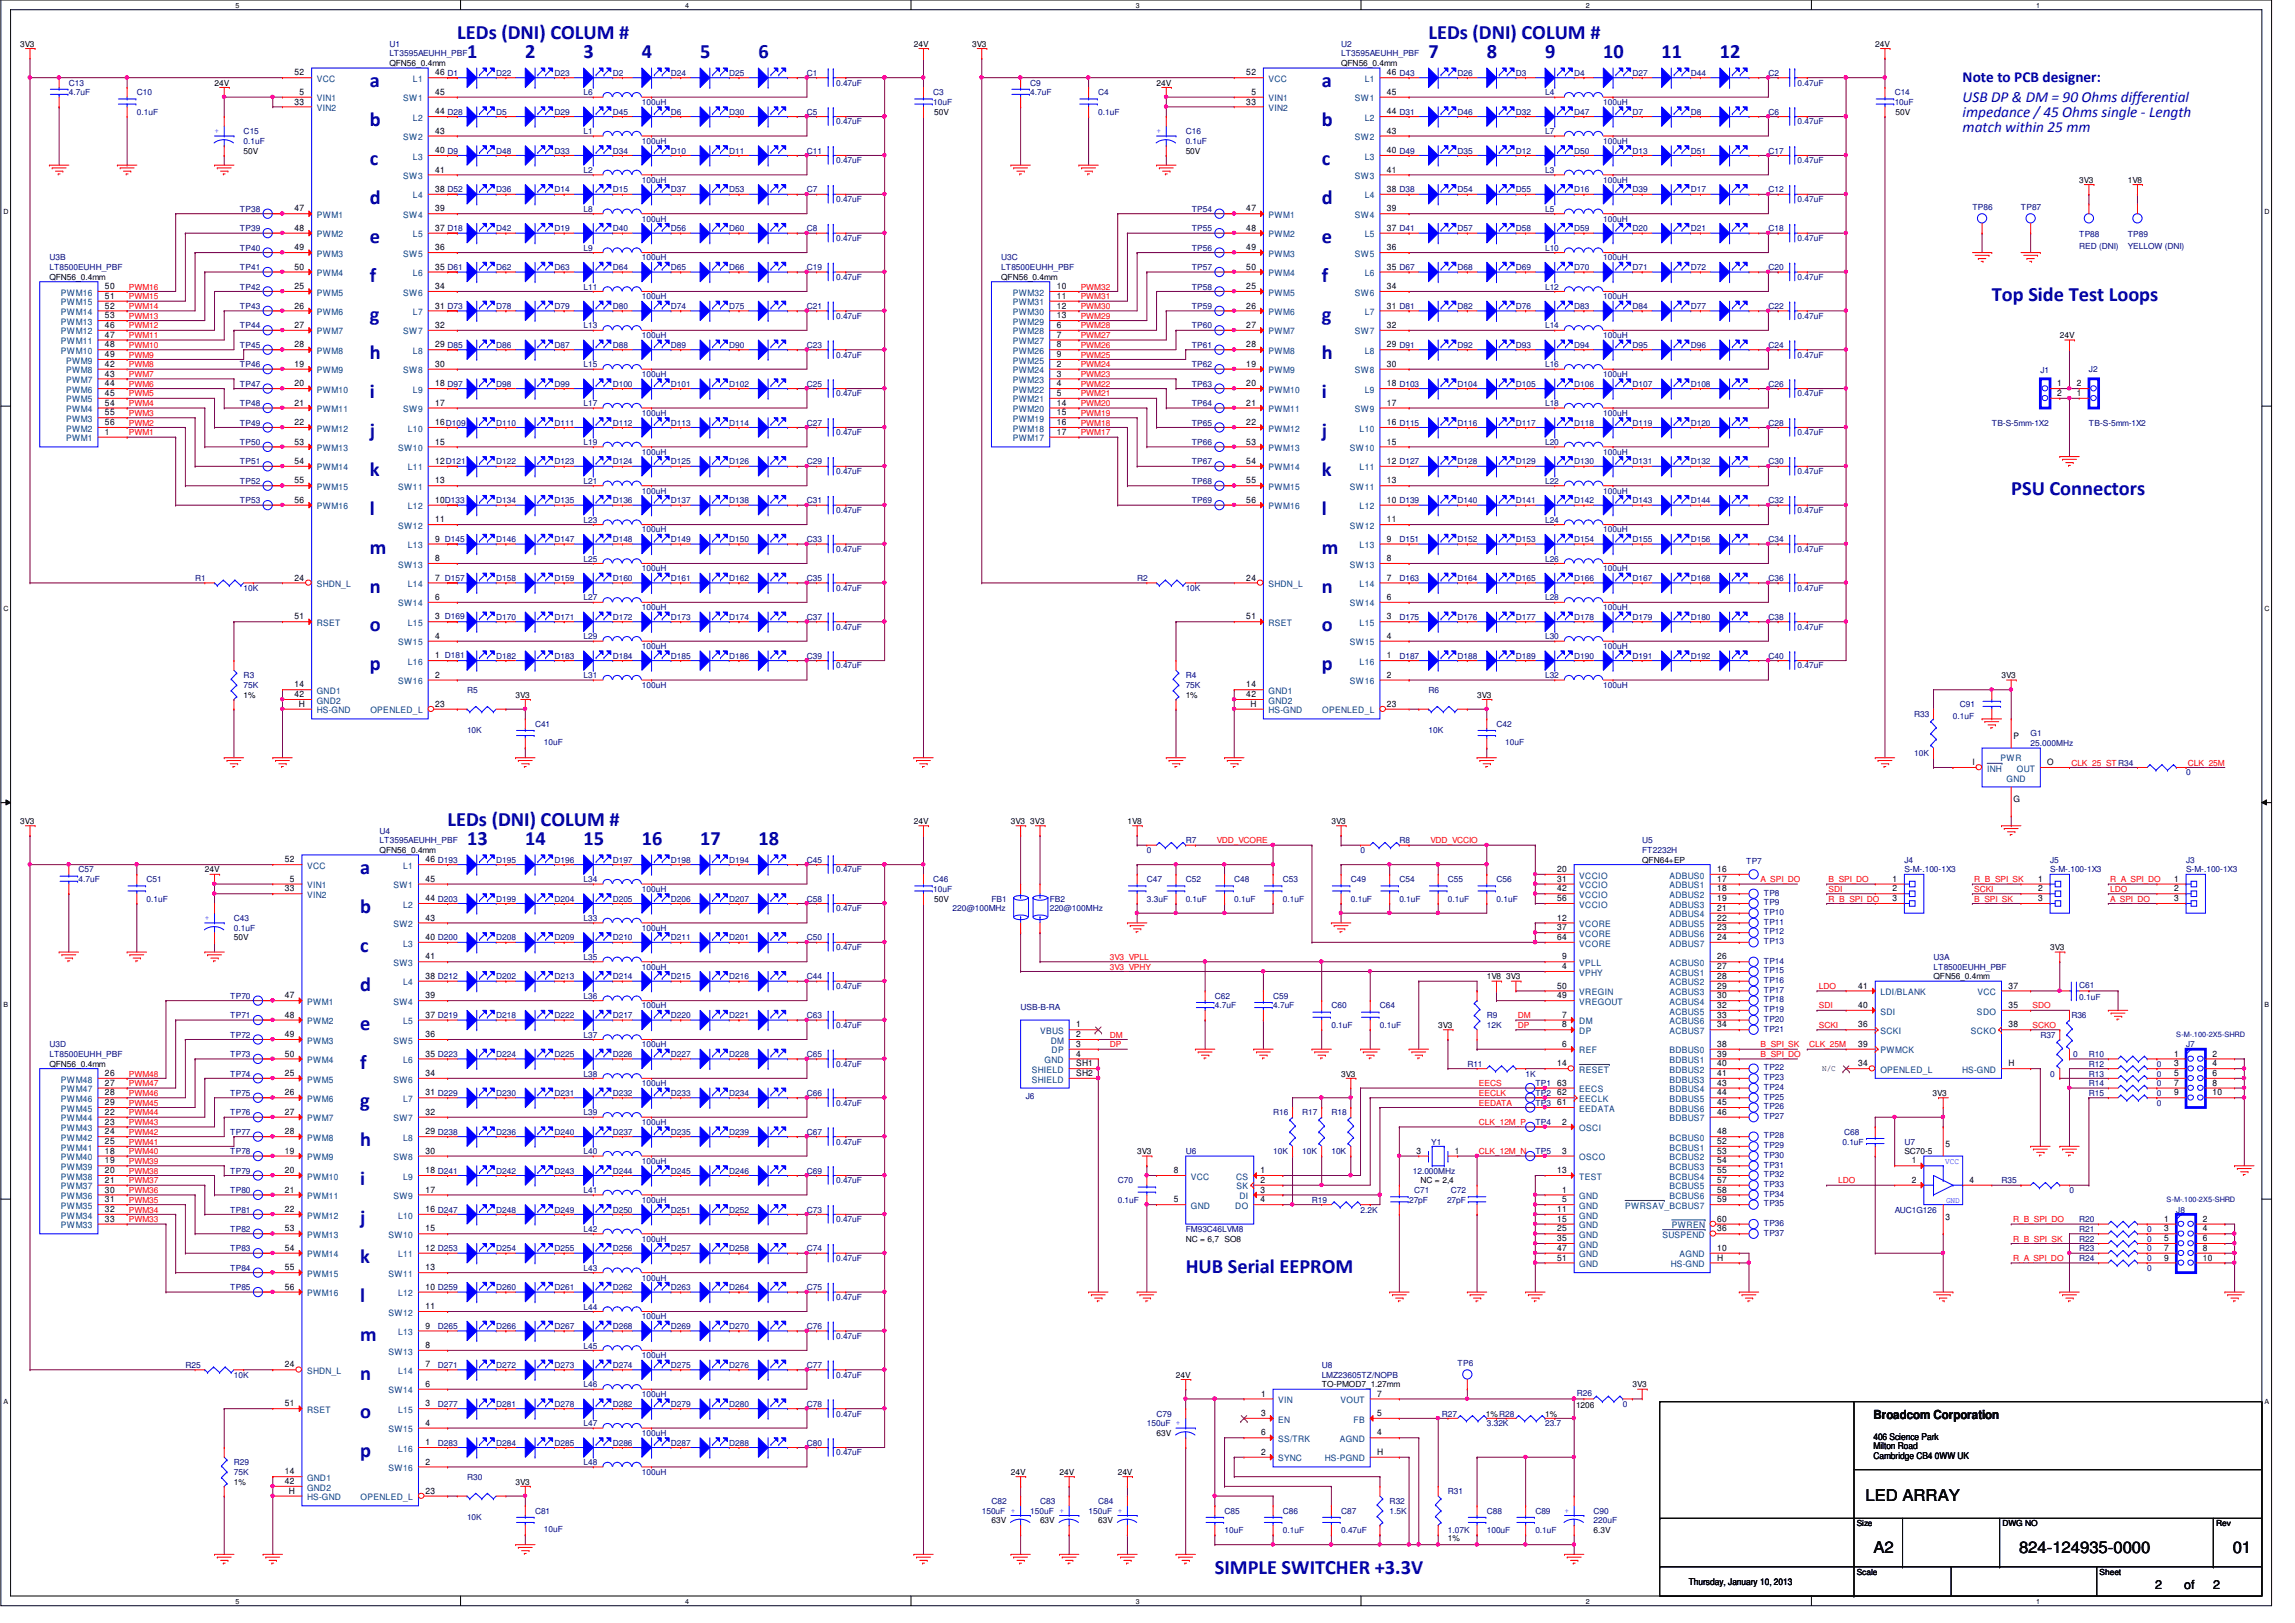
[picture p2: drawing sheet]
<svg xmlns="http://www.w3.org/2000/svg" width="420mm" height="297mm" viewBox="0 0 420 297" stroke-linecap="round" stroke-linejoin="round" font-family="sans-serif">
<defs><g id="words">
<g font-size="3.7" fill="#0000a0">
<text x="83.7" y="7.1">LEDs (DNI) COLUM #</text>
<text x="85.5" y="10.7">1</text>
<text x="96.2" y="10.7">2</text>
<text x="106.8" y="10.7">3</text>
<text x="117.5" y="10.7">4</text>
<text x="128.2" y="10.7">5</text>
<text x="138.8" y="10.7">6</text>
<text x="261.5" y="7.1">LEDs (DNI) COLUM #</text>
<text x="261.5" y="10.7">7</text>
<text x="272.2" y="10.7">8</text>
<text x="282.9" y="10.7">9</text>
<text x="293.5" y="10.7">10</text>
<text x="304.2" y="10.7">11</text>
<text x="314.9" y="10.7">12</text>
<text x="67.7" y="16">a</text>
<text x="242" y="16">a</text>
<text x="67.7" y="23.1">b</text>
<text x="242" y="23.1">b</text>
<text x="67.7" y="30.2">c</text>
<text x="242" y="30.2">c</text>
<text x="67.7" y="37.3">d</text>
<text x="242" y="37.3">d</text>
<text x="67.7" y="44.5">e</text>
<text x="242" y="44.5">e</text>
<text x="67.7" y="51.6">f</text>
<text x="242" y="51.6">f</text>
<text x="67.7" y="58.7">g</text>
<text x="242" y="58.7">g</text>
<text x="364.6" y="55.1">Top Side Test Loops</text>
<text x="67.7" y="65.8">h</text>
<text x="242" y="65.8">h</text>
<text x="67.7" y="72.9">i</text>
<text x="242" y="72.9">i</text>
<text x="67.7" y="80">j</text>
<text x="242" y="80">j</text>
<text x="67.7" y="87.1">k</text>
<text x="242" y="87.1">k</text>
<text x="67.7" y="94.2">l</text>
<text x="242" y="94.2">l</text>
<text x="368.2" y="90.7">PSU Connectors</text>
<text x="67.7" y="101.3">m</text>
<text x="242" y="101.3">m</text>
<text x="67.7" y="108.5">n</text>
<text x="242" y="108.5">n</text>
<text x="67.7" y="115.6">o</text>
<text x="242" y="115.6">o</text>
<text x="67.7" y="122.7">p</text>
<text x="242" y="122.7">p</text>
<text x="81.9" y="151.1">LEDs (DNI) COLUM #</text>
<text x="85.5" y="154.7">13</text>
<text x="96.2" y="154.7">14</text>
<text x="106.8" y="154.7">15</text>
<text x="117.5" y="154.7">16</text>
<text x="128.2" y="154.7">17</text>
<text x="138.8" y="154.7">18</text>
<text x="65.9" y="160">a</text>
<text x="65.9" y="167.1">b</text>
<text x="65.9" y="174.2">c</text>
<text x="65.9" y="181.4">d</text>
<text x="65.9" y="188.5">e</text>
<text x="65.9" y="195.6">f</text>
<text x="65.9" y="202.7">g</text>
<text x="65.9" y="209.8">h</text>
<text x="65.9" y="216.9">i</text>
<text x="65.9" y="224">j</text>
<text x="65.9" y="231.1">k</text>
<text x="217.1" y="232.9">HUB Serial EEPROM</text>
<text x="65.9" y="238.3">l</text>
<text x="65.9" y="245.4">m</text>
<text x="65.9" y="252.5">n</text>
<text x="65.9" y="259.6">o</text>
<text x="65.9" y="266.7">p</text>
<text x="222.4" y="288">SIMPLE SWITCHER +3.3V</text>
</g>
<g font-size="3">
<text x="341.5" y="274.7">LED ARRAY</text>
<text x="343" y="284.1">A2</text>
<text x="369.6" y="284.1">824-124935-0000</text>
<text x="408.8" y="284.1">01</text>
</g>
<g font-size="2.8" fill="#0000a0">
<text x="359.3" y="15.1">Note to PCB designer:</text>
<text x="359.3" y="18.6">USB DP &amp; DM = 90 Ohms differential</text>
<text x="359.3" y="21.4">impedance / 45 Ohms single - Length</text>
<text x="359.3" y="24.2">match within 25 mm</text>
</g>
<g font-size="2.3">
<text x="343" y="259.8">Broadcom Corporation</text>
<text x="394.5" y="290.7">2</text>
<text x="399.9" y="290.7">of</text>
<text x="405.2" y="290.7">2</text>
</g>
<g font-size="1.7">
<text x="343" y="263.5">406 Science Park</text>
<text x="343" y="265.3">Milton Road</text>
<text x="343" y="267">Cambridge CB4 0WW UK</text>
<text x="309.2" y="290.2">Thursday, January 10, 2013</text>
</g>
<g font-size="1.6">
<text x="53.9" y="13.8">52</text>
<text x="54.9" y="17.4">5</text>
<text x="79.7" y="13.8">46 D1</text>
<text x="79.7" y="17.4">45</text>
<text x="228.2" y="13.8">52</text>
<text x="229.1" y="17.4">5</text>
<text x="253.9" y="13.8">46 D43</text>
<text x="253.9" y="17.4">45</text>
<text x="53.9" y="19.1">33</text>
<text x="79.7" y="20.9">44 D28</text>
<text x="228.2" y="19.1">33</text>
<text x="253.9" y="20.9">44 D31</text>
<text x="79.7" y="28">40 D9</text>
<text x="79.7" y="24.5">43</text>
<text x="253.9" y="28">40 D49</text>
<text x="253.9" y="24.5">43</text>
<text x="79.7" y="35.1">38 D52</text>
<text x="79.7" y="31.6">41</text>
<text x="253.9" y="35.1">38 D38</text>
<text x="253.9" y="31.6">41</text>
<text x="53.9" y="38.7">47</text>
<text x="79.7" y="38.7">39</text>
<text x="228.2" y="38.7">47</text>
<text x="253.9" y="38.7">39</text>
<text x="53.9" y="45.8">49</text>
<text x="53.9" y="42.2">48</text>
<text x="79.7" y="42.2">37 D18</text>
<text x="79.7" y="45.8">36</text>
<text x="228.2" y="45.8">49</text>
<text x="228.2" y="42.2">48</text>
<text x="253.9" y="42.2">37 D41</text>
<text x="253.9" y="45.8">36</text>
<text x="19.2" y="52.9">50</text>
<text x="53.9" y="52.9">25</text>
<text x="53.9" y="49.4">50</text>
<text x="79.7" y="49.4">35 D61</text>
<text x="79.7" y="52.9">34</text>
<text x="193.5" y="52.9">10</text>
<text x="228.2" y="52.9">25</text>
<text x="228.2" y="49.4">50</text>
<text x="253.9" y="49.4">35 D67</text>
<text x="253.9" y="52.9">34</text>
<text x="19.2" y="54.7">51</text>
<text x="19.2" y="56.5">52</text>
<text x="19.2" y="58.3">53</text>
<text x="53.9" y="56.5">26</text>
<text x="79.7" y="56.5">31 D73</text>
<text x="193.5" y="54.7">11</text>
<text x="193.5" y="56.5">12</text>
<text x="193.5" y="58.3">13</text>
<text x="228.2" y="56.5">26</text>
<text x="253.9" y="56.5">31 D81</text>
<text x="19.2" y="60">46</text>
<text x="19.2" y="61.8">47</text>
<text x="19.2" y="63.6">48</text>
<text x="19.2" y="65.4">49</text>
<text x="53.9" y="63.6">28</text>
<text x="53.9" y="60">27</text>
<text x="79.7" y="63.6">29 D85</text>
<text x="79.7" y="60">32</text>
<text x="193.5" y="60">6</text>
<text x="193.5" y="61.8">7</text>
<text x="193.5" y="63.6">8</text>
<text x="193.5" y="65.4">9</text>
<text x="228.2" y="63.6">28</text>
<text x="228.2" y="60">27</text>
<text x="253.9" y="63.6">29 D91</text>
<text x="253.9" y="60">32</text>
<text x="19.2" y="67.1">42</text>
<text x="19.2" y="68.9">43</text>
<text x="19.2" y="70.7">44</text>
<text x="53.9" y="70.7">20</text>
<text x="53.9" y="67.1">19</text>
<text x="79.7" y="70.7">18 D97</text>
<text x="79.7" y="67.1">30</text>
<text x="193.5" y="67.1">2</text>
<text x="193.5" y="68.9">3</text>
<text x="193.5" y="70.7">4</text>
<text x="228.2" y="70.7">20</text>
<text x="228.2" y="67.1">19</text>
<text x="253.9" y="70.7">18 D103</text>
<text x="253.9" y="67.1">30</text>
<text x="376.6" y="70.7">1</text>
<text x="380.2" y="70.7">2</text>
<text x="19.2" y="72.5">45</text>
<text x="19.2" y="74.3">54</text>
<text x="19.2" y="76">55</text>
<text x="19.2" y="77.8">56</text>
<text x="53.9" y="77.8">22</text>
<text x="53.9" y="74.3">21</text>
<text x="79.7" y="77.8">16D109</text>
<text x="79.7" y="74.3">17</text>
<text x="193.5" y="72.5">5</text>
<text x="193.5" y="74.3">14</text>
<text x="193.5" y="76">15</text>
<text x="193.5" y="77.8">16</text>
<text x="228.2" y="77.8">22</text>
<text x="228.2" y="74.3">21</text>
<text x="253.9" y="77.8">16 D115</text>
<text x="253.9" y="74.3">17</text>
<text x="376.6" y="72.5">2</text>
<text x="380.2" y="72.5">1</text>
<text x="19.2" y="79.6">1</text>
<text x="53.9" y="81.4">53</text>
<text x="79.7" y="81.4">15</text>
<text x="193.5" y="79.6">17</text>
<text x="228.2" y="81.4">53</text>
<text x="253.9" y="81.4">15</text>
<text x="53.9" y="88.5">55</text>
<text x="53.9" y="84.9">54</text>
<text x="79.7" y="84.9">12D121</text>
<text x="79.7" y="88.5">13</text>
<text x="228.2" y="88.5">55</text>
<text x="228.2" y="84.9">54</text>
<text x="253.9" y="84.9">12 D127</text>
<text x="253.9" y="88.5">13</text>
<text x="53.9" y="92">56</text>
<text x="79.7" y="92">10D133</text>
<text x="79.7" y="95.6">11</text>
<text x="228.2" y="92">56</text>
<text x="253.9" y="92">10 D139</text>
<text x="253.9" y="95.6">11</text>
<text x="79.7" y="99.1">9 D145</text>
<text x="253.9" y="99.1">9</text>
<text x="53.9" y="106.3">24</text>
<text x="79.7" y="106.3">7 D157</text>
<text x="79.7" y="102.7">8</text>
<text x="228.2" y="106.3">24</text>
<text x="253.9" y="106.3">7</text>
<text x="253.9" y="102.7">8</text>
<text x="53.9" y="113.4">51</text>
<text x="79.7" y="113.4">3 D169</text>
<text x="79.7" y="109.8">6</text>
<text x="228.2" y="113.4">51</text>
<text x="253.9" y="113.4">3</text>
<text x="253.9" y="109.8">6</text>
<text x="79.7" y="116.9">4</text>
<text x="253.9" y="116.9">4</text>
<text x="53.9" y="125.8">14</text>
<text x="79.7" y="120.5">1 D181</text>
<text x="79.7" y="124">2</text>
<text x="228.2" y="125.8">14</text>
<text x="253.9" y="120.5">1</text>
<text x="253.9" y="124">2</text>
<text x="53.9" y="127.6">42</text>
<text x="54.7" y="129.4">H</text>
<text x="79.7" y="129.4">23</text>
<text x="228.2" y="127.6">42</text>
<text x="228.9" y="129.4">H</text>
<text x="253.9" y="129.4">23</text>
<text x="368.6" y="135.3">P</text>
<text x="361.1" y="140">I</text>
<text x="374.8" y="140">O</text>
<text x="368.6" y="146.8">G</text>
<text x="52.1" y="157.8">52</text>
<text x="53.1" y="161.4">5</text>
<text x="77.9" y="157.8">46 D193</text>
<text x="77.9" y="161.4">45</text>
<text x="285.1" y="161.4">31</text>
<text x="285.1" y="159.6">20</text>
<text x="314.4" y="161.4">17</text>
<text x="314.4" y="159.6">16</text>
<text x="346.4" y="161.4">1</text>
<text x="373.1" y="161.4">1</text>
<text x="398" y="161.4">1</text>
<text x="52.1" y="163.2">33</text>
<text x="77.9" y="164.9">44 D203</text>
<text x="285.1" y="164.9">56</text>
<text x="285.1" y="163.2">42</text>
<text x="314.4" y="166.7">21</text>
<text x="314.4" y="164.9">19</text>
<text x="314.4" y="163.2">18</text>
<text x="346.4" y="163.2">2</text>
<text x="346.4" y="164.9">3</text>
<text x="373.1" y="163.2">2</text>
<text x="373.1" y="164.9">3</text>
<text x="398" y="163.2">2</text>
<text x="398" y="164.9">3</text>
<text x="77.9" y="172">40 D200</text>
<text x="77.9" y="168.5">43</text>
<text x="285.1" y="172">64</text>
<text x="285.1" y="170.3">37</text>
<text x="285.1" y="168.5">12</text>
<text x="314.4" y="172">24</text>
<text x="314.4" y="170.3">23</text>
<text x="314.4" y="168.5">22</text>
<text x="77.9" y="179.2">38 D212</text>
<text x="77.9" y="175.6">41</text>
<text x="286" y="177.4">4</text>
<text x="286" y="175.6">9</text>
<text x="314.4" y="179.2">28</text>
<text x="314.4" y="177.4">27</text>
<text x="314.4" y="175.6">26</text>
<text x="52.1" y="182.7">47</text>
<text x="77.9" y="182.7">39</text>
<text x="285.1" y="180.9">50</text>
<text x="285.1" y="182.7">49</text>
<text x="314.4" y="184.5">32</text>
<text x="314.4" y="182.7">30</text>
<text x="314.4" y="180.9">29</text>
<text x="340.2" y="184.5">40</text>
<text x="340.2" y="180.9">41</text>
<text x="367.7" y="184.5">35</text>
<text x="367.7" y="180.9">37</text>
<text x="52.1" y="189.8">49</text>
<text x="52.1" y="186.3">48</text>
<text x="77.9" y="186.3">37 D219</text>
<text x="77.9" y="189.8">36</text>
<text x="197" y="188">1</text>
<text x="197" y="189.8">2</text>
<text x="197" y="191.6">3</text>
<text x="286" y="191.6">6</text>
<text x="286" y="188">8</text>
<text x="286" y="186.3">7</text>
<text x="314.4" y="188">34</text>
<text x="314.4" y="186.3">33</text>
<text x="314.4" y="191.6">38</text>
<text x="340.2" y="188">36</text>
<text x="340.2" y="191.6">39</text>
<text x="367.7" y="188">38</text>
<text x="19.2" y="196.9">26</text>
<text x="52.1" y="196.9">25</text>
<text x="52.1" y="193.4">50</text>
<text x="77.9" y="193.4">35 D223</text>
<text x="77.9" y="196.9">34</text>
<text x="197" y="193.4">4</text>
<text x="197" y="195.2">SH1</text>
<text x="197" y="196.9">SH2</text>
<text x="285.1" y="195.2">14</text>
<text x="314.4" y="196.9">41</text>
<text x="314.4" y="195.2">40</text>
<text x="314.4" y="193.4">39</text>
<text x="340.2" y="195.2">34</text>
<text x="367.7" y="195.2">H</text>
<text x="398" y="193.4">1</text>
<text x="398" y="195.2">3</text>
<text x="398" y="196.9">5</text>
<text x="405" y="193.4">2</text>
<text x="405" y="195.2">4</text>
<text x="405" y="196.9">6</text>
<text x="19.2" y="198.7">27</text>
<text x="19.2" y="200.5">28</text>
<text x="19.2" y="202.3">29</text>
<text x="52.1" y="200.5">26</text>
<text x="77.9" y="200.5">31 D229</text>
<text x="285.1" y="198.7">63</text>
<text x="285.1" y="200.5">62</text>
<text x="285.1" y="202.3">61</text>
<text x="314.4" y="202.3">45</text>
<text x="314.4" y="200.5">44</text>
<text x="314.4" y="198.7">43</text>
<text x="398" y="198.7">7</text>
<text x="398" y="200.5">9</text>
<text x="405" y="198.7">8</text>
<text x="405" y="200.5">10</text>
<text x="19.2" y="204">22</text>
<text x="19.2" y="205.8">23</text>
<text x="19.2" y="207.6">24</text>
<text x="19.2" y="209.4">25</text>
<text x="52.1" y="207.6">28</text>
<text x="52.1" y="204">27</text>
<text x="77.9" y="207.6">29 D238</text>
<text x="77.9" y="204">32</text>
<text x="286" y="205.8">2</text>
<text x="314.4" y="204">46</text>
<text x="314.4" y="209.4">52</text>
<text x="314.4" y="207.6">48</text>
<text x="356.2" y="210">5</text>
<text x="19.2" y="211.2">18</text>
<text x="19.2" y="212.9">19</text>
<text x="19.2" y="214.7">20</text>
<text x="52.1" y="214.7">20</text>
<text x="52.1" y="211.2">19</text>
<text x="77.9" y="214.7">18 D241</text>
<text x="77.9" y="211.2">30</text>
<text x="214.9" y="214.7">8</text>
<text x="230.8" y="214.7">1</text>
<text x="259.3" y="211.2">3</text>
<text x="266.4" y="211.2">1</text>
<text x="285.1" y="214.7">13</text>
<text x="286" y="211.2">3</text>
<text x="314.4" y="214.7">55</text>
<text x="314.4" y="212.9">54</text>
<text x="314.4" y="211.2">53</text>
<text x="350" y="212.9">1</text>
<text x="19.2" y="216.5">21</text>
<text x="19.2" y="218.3">30</text>
<text x="19.2" y="220">31</text>
<text x="19.2" y="221.8">32</text>
<text x="52.1" y="221.8">22</text>
<text x="52.1" y="218.3">21</text>
<text x="77.9" y="221.8">16 D247</text>
<text x="77.9" y="218.3">17</text>
<text x="214.9" y="220">5</text>
<text x="230.8" y="216.5">2</text>
<text x="230.8" y="218.3">3</text>
<text x="230.8" y="220">4</text>
<text x="285.1" y="221.8">11</text>
<text x="286" y="220">5</text>
<text x="286" y="218.3">1</text>
<text x="314.4" y="220">59</text>
<text x="314.4" y="218.3">58</text>
<text x="314.4" y="216.5">57</text>
<text x="350" y="216.5">2</text>
<text x="360.6" y="216.5">4</text>
<text x="19.2" y="223.6">33</text>
<text x="52.1" y="225.4">53</text>
<text x="77.9" y="225.4">15</text>
<text x="285.1" y="227.2">35</text>
<text x="285.1" y="225.4">25</text>
<text x="285.1" y="223.6">15</text>
<text x="314.4" y="225.4">36</text>
<text x="314.4" y="223.6">60</text>
<text x="356.2" y="223.3">3</text>
<text x="396.2" y="223.6">1</text>
<text x="396.2" y="225.4">3</text>
<text x="396.2" y="227.2">5</text>
<text x="403.3" y="223.6">2</text>
<text x="403.3" y="225.4">4</text>
<text x="403.3" y="227.2">6</text>
<text x="52.1" y="232.5">55</text>
<text x="52.1" y="228.9">54</text>
<text x="77.9" y="228.9">12 D253</text>
<text x="77.9" y="232.5">13</text>
<text x="285.1" y="228.9">47</text>
<text x="285.1" y="230.7">51</text>
<text x="314.4" y="230.7">H</text>
<text x="314.4" y="228.9">10</text>
<text x="396.2" y="228.9">7</text>
<text x="396.2" y="230.7">9</text>
<text x="403.3" y="228.9">8</text>
<text x="403.3" y="230.7">10</text>
<text x="52.1" y="236.1">56</text>
<text x="77.9" y="236.1">10 D259</text>
<text x="77.9" y="239.6">11</text>
<text x="77.9" y="243.2">9</text>
<text x="52.1" y="250.3">24</text>
<text x="77.9" y="250.3">7</text>
<text x="77.9" y="246.7">8</text>
<text x="52.1" y="257.4">51</text>
<text x="77.9" y="257.4">3</text>
<text x="77.9" y="253.8">6</text>
<text x="230.9" y="255.6">1</text>
<text x="252.1" y="255.6">7</text>
<text x="77.9" y="260.9">4</text>
<text x="230.9" y="259.2">3</text>
<text x="230.9" y="262.7">6</text>
<text x="252.1" y="262.7">4</text>
<text x="252.1" y="259.2">5</text>
<text x="52.1" y="269.8">14</text>
<text x="77.9" y="264.5">1</text>
<text x="77.9" y="268.1">2</text>
<text x="230.9" y="266.3">2</text>
<text x="252.1" y="266.3">H</text>
<text x="52.1" y="271.6">42</text>
<text x="52.9" y="273.4">H</text>
<text x="77.9" y="273.4">23</text>
</g>
<g font-size="1.6" fill="#004080">
<text x="58" y="15">VCC</text>
<text x="75.6" y="15">L1</text>
<text x="232.2" y="15">VCC</text>
<text x="249.8" y="15">L1</text>
<text x="58" y="18.5">VIN1</text>
<text x="58" y="20.3">VIN2</text>
<text x="73.8" y="18.5">SW1</text>
<text x="75.6" y="22.1">L2</text>
<text x="232.2" y="18.5">VIN1</text>
<text x="232.2" y="20.3">VIN2</text>
<text x="248.1" y="18.5">SW1</text>
<text x="249.8" y="22.1">L2</text>
<text x="73.8" y="25.7">SW2</text>
<text x="75.6" y="29.2">L3</text>
<text x="248.1" y="25.7">SW2</text>
<text x="249.8" y="29.2">L3</text>
<text x="73.8" y="32.8">SW3</text>
<text x="248.1" y="32.8">SW3</text>
<text x="58" y="39.9">PWM1</text>
<text x="73.8" y="39.9">SW4</text>
<text x="75.6" y="36.3">L4</text>
<text x="232.2" y="39.9">PWM1</text>
<text x="248.1" y="39.9">SW4</text>
<text x="249.8" y="36.3">L4</text>
<text x="58" y="47">PWM3</text>
<text x="58" y="43.4">PWM2</text>
<text x="73.8" y="47">SW5</text>
<text x="75.6" y="43.4">L5</text>
<text x="232.2" y="47">PWM3</text>
<text x="232.2" y="43.4">PWM2</text>
<text x="248.1" y="47">SW5</text>
<text x="249.8" y="43.4">L5</text>
<text x="58" y="50.5">PWM4</text>
<text x="75.6" y="50.5">L6</text>
<text x="232.2" y="50.5">PWM4</text>
<text x="249.8" y="50.5">L6</text>
<text x="11.2" y="54.1">PWM16</text>
<text x="11.2" y="55.9">PWM15</text>
<text x="11.2" y="57.7">PWM14</text>
<text x="11.2" y="59.4">PWM13</text>
<text x="58" y="57.7">PWM6</text>
<text x="58" y="54.1">PWM5</text>
<text x="73.8" y="54.1">SW6</text>
<text x="75.6" y="57.7">L7</text>
<text x="185.4" y="54.1">PWM32</text>
<text x="185.4" y="55.9">PWM31</text>
<text x="185.4" y="57.7">PWM30</text>
<text x="185.4" y="59.4">PWM29</text>
<text x="232.2" y="57.7">PWM6</text>
<text x="232.2" y="54.1">PWM5</text>
<text x="248.1" y="54.1">SW6</text>
<text x="249.8" y="57.7">L7</text>
<text x="11.2" y="61.2">PWM12</text>
<text x="11.2" y="63">PWM11</text>
<text x="11.2" y="64.8">PWM10</text>
<text x="58" y="64.8">PWM8</text>
<text x="58" y="61.2">PWM7</text>
<text x="73.8" y="61.2">SW7</text>
<text x="75.6" y="64.8">L8</text>
<text x="185.4" y="61.2">PWM28</text>
<text x="185.4" y="63">PWM27</text>
<text x="185.4" y="64.8">PWM26</text>
<text x="232.2" y="64.8">PWM8</text>
<text x="232.2" y="61.2">PWM7</text>
<text x="248.1" y="61.2">SW7</text>
<text x="249.8" y="64.8">L8</text>
<text x="12.1" y="66.5">PWM9</text>
<text x="12.1" y="68.3">PWM8</text>
<text x="12.1" y="70.1">PWM7</text>
<text x="12.1" y="71.9">PWM6</text>
<text x="58" y="71.9">PWM10</text>
<text x="58" y="68.3">PWM9</text>
<text x="73.8" y="68.3">SW8</text>
<text x="75.6" y="71.9">L9</text>
<text x="185.4" y="66.5">PWM25</text>
<text x="185.4" y="68.3">PWM24</text>
<text x="185.4" y="70.1">PWM23</text>
<text x="185.4" y="71.9">PWM22</text>
<text x="232.2" y="71.9">PWM10</text>
<text x="232.2" y="68.3">PWM9</text>
<text x="248.1" y="68.3">SW8</text>
<text x="249.8" y="71.9">L9</text>
<text x="12.1" y="73.7">PWM5</text>
<text x="12.1" y="75.4">PWM4</text>
<text x="12.1" y="77.2">PWM3</text>
<text x="58" y="75.4">PWM11</text>
<text x="73.8" y="75.4">SW9</text>
<text x="185.4" y="73.7">PWM21</text>
<text x="185.4" y="75.4">PWM20</text>
<text x="185.4" y="77.2">PWM19</text>
<text x="232.2" y="75.4">PWM11</text>
<text x="248.1" y="75.4">SW9</text>
<text x="12.1" y="79">PWM2</text>
<text x="12.1" y="80.8">PWM1</text>
<text x="58" y="82.6">PWM13</text>
<text x="58" y="79">PWM12</text>
<text x="72.9" y="82.6">SW10</text>
<text x="74.7" y="79">L10</text>
<text x="185.4" y="79">PWM18</text>
<text x="185.4" y="80.8">PWM17</text>
<text x="232.2" y="82.6">PWM13</text>
<text x="232.2" y="79">PWM12</text>
<text x="247.1" y="82.6">SW10</text>
<text x="248.9" y="79">L10</text>
<text x="58" y="89.7">PWM15</text>
<text x="58" y="86.1">PWM14</text>
<text x="72.9" y="89.7">SW11</text>
<text x="74.7" y="86.1">L11</text>
<text x="232.2" y="89.7">PWM15</text>
<text x="232.2" y="86.1">PWM14</text>
<text x="247.1" y="89.7">SW11</text>
<text x="248.9" y="86.1">L11</text>
<text x="58" y="93.2">PWM16</text>
<text x="74.7" y="93.2">L12</text>
<text x="232.2" y="93.2">PWM16</text>
<text x="248.9" y="93.2">L12</text>
<text x="72.9" y="96.8">SW12</text>
<text x="74.7" y="100.3">L13</text>
<text x="247.1" y="96.8">SW12</text>
<text x="248.9" y="100.3">L13</text>
<text x="58" y="107.4">SHDN_L</text>
<text x="72.9" y="103.9">SW13</text>
<text x="74.7" y="107.4">L14</text>
<text x="232.2" y="107.4">SHDN_L</text>
<text x="247.1" y="103.9">SW13</text>
<text x="248.9" y="107.4">L14</text>
<text x="72.9" y="111">SW14</text>
<text x="247.1" y="111">SW14</text>
<text x="58" y="114.6">RSET</text>
<text x="72.9" y="118.1">SW15</text>
<text x="74.7" y="114.6">L15</text>
<text x="232.2" y="114.6">RSET</text>
<text x="247.1" y="118.1">SW15</text>
<text x="248.9" y="114.6">L15</text>
<text x="72.9" y="125.2">SW16</text>
<text x="74.7" y="121.7">L16</text>
<text x="247.1" y="125.2">SW16</text>
<text x="248.9" y="121.7">L16</text>
<text x="58" y="127">GND1</text>
<text x="58" y="128.8">GND2</text>
<text x="58" y="130.6">HS-GND</text>
<text x="67.8" y="130.6">OPENLED_L</text>
<text x="232.2" y="127">GND1</text>
<text x="232.2" y="128.8">GND2</text>
<text x="232.2" y="130.6">HS-GND</text>
<text x="242.1" y="130.6">OPENLED_L</text>
<text x="363.8" y="141.2">INH</text>
<text x="366.3" y="139.4">PWR</text>
<text x="367.4" y="143.1">GND</text>
<text x="369.2" y="141.2">OUT</text>
<text x="56.2" y="159">VCC</text>
<text x="73.8" y="159">L1</text>
<text x="289.1" y="160.8">VCCIO</text>
<text x="305.6" y="160.8">ADBUS0</text>
<text x="56.2" y="162.6">VIN1</text>
<text x="56.2" y="164.3">VIN2</text>
<text x="72" y="162.6">SW1</text>
<text x="73.8" y="166.1">L2</text>
<text x="289.1" y="166.1">VCCIO</text>
<text x="289.1" y="164.3">VCCIO</text>
<text x="289.1" y="162.6">VCCIO</text>
<text x="305.6" y="167.9">ADBUS4</text>
<text x="305.6" y="166.1">ADBUS3</text>
<text x="305.6" y="164.3">ADBUS2</text>
<text x="305.6" y="162.6">ADBUS1</text>
<text x="72" y="169.7">SW2</text>
<text x="73.8" y="173.2">L3</text>
<text x="289.1" y="173.2">VCORE</text>
<text x="289.1" y="171.5">VCORE</text>
<text x="289.1" y="169.7">VCORE</text>
<text x="305.6" y="173.2">ADBUS7</text>
<text x="305.6" y="171.5">ADBUS6</text>
<text x="305.6" y="169.7">ADBUS5</text>
<text x="72" y="176.8">SW3</text>
<text x="289.1" y="178.6">VPHY</text>
<text x="289.1" y="176.8">VPLL</text>
<text x="305.6" y="178.6">ACBUS1</text>
<text x="305.6" y="176.8">ACBUS0</text>
<text x="56.2" y="183.9">PWM1</text>
<text x="72" y="183.9">SW4</text>
<text x="73.8" y="180.3">L4</text>
<text x="289.1" y="182.1">VREGIN</text>
<text x="289.1" y="183.9">VREGOUT</text>
<text x="305.6" y="185.7">ACBUS5</text>
<text x="305.6" y="183.9">ACBUS4</text>
<text x="305.6" y="182.1">ACBUS3</text>
<text x="305.6" y="180.3">ACBUS2</text>
<text x="344.2" y="185.7">SDI</text>
<text x="344.2" y="182.1">LDI/BLANK</text>
<text x="361.9" y="185.7">SDO</text>
<text x="362" y="182.1">VCC</text>
<text x="56.2" y="191">PWM3</text>
<text x="56.2" y="187.5">PWM2</text>
<text x="72" y="191">SW5</text>
<text x="73.8" y="187.5">L5</text>
<text x="190.4" y="189.2">VBUS</text>
<text x="192.4" y="191">DM</text>
<text x="289.1" y="189.2">DP</text>
<text x="289.1" y="187.5">DM</text>
<text x="305.6" y="189.2">ACBUS7</text>
<text x="305.6" y="187.5">ACBUS6</text>
<text x="344.2" y="189.2">SCKI</text>
<text x="360.8" y="189.2">SCKO</text>
<text x="56.2" y="194.6">PWM4</text>
<text x="73.8" y="194.6">L6</text>
<text x="188.9" y="196.3">SHIELD</text>
<text x="191.3" y="194.6">GND</text>
<text x="192.5" y="192.8">DP</text>
<text x="289.1" y="192.8">REF</text>
<text x="289.1" y="196.3">RESET</text>
<text x="305.6" y="196.3">BDBUS2</text>
<text x="305.6" y="194.6">BDBUS1</text>
<text x="305.6" y="192.8">BDBUS0</text>
<text x="344.2" y="196.3">OPENLED_L</text>
<text x="344.2" y="192.8">PWMCK</text>
<text x="359.2" y="196.3">HS-GND</text>
<text x="11.2" y="198.1">PWM48</text>
<text x="11.2" y="199.9">PWM47</text>
<text x="11.2" y="201.7">PWM46</text>
<text x="11.2" y="203.5">PWM45</text>
<text x="56.2" y="201.7">PWM6</text>
<text x="56.2" y="198.1">PWM5</text>
<text x="72" y="198.1">SW6</text>
<text x="73.8" y="201.7">L7</text>
<text x="188.9" y="198.1">SHIELD</text>
<text x="289.1" y="199.9">EECS</text>
<text x="289.1" y="201.7">EECLK</text>
<text x="289.1" y="203.5">EEDATA</text>
<text x="305.6" y="203.5">BDBUS6</text>
<text x="305.6" y="201.7">BDBUS5</text>
<text x="305.6" y="199.9">BDBUS4</text>
<text x="305.6" y="198.1">BDBUS3</text>
<text x="11.2" y="205.2">PWM44</text>
<text x="11.2" y="207">PWM43</text>
<text x="11.2" y="208.8">PWM42</text>
<text x="56.2" y="208.8">PWM8</text>
<text x="56.2" y="205.2">PWM7</text>
<text x="72" y="205.2">SW7</text>
<text x="73.8" y="208.8">L8</text>
<text x="289.1" y="207">OSCI</text>
<text x="305.6" y="205.2">BDBUS7</text>
<text x="305.6" y="208.8">BCBUS0</text>
<text x="11.2" y="210.6">PWM41</text>
<text x="11.2" y="212.3">PWM40</text>
<text x="11.2" y="214.1">PWM39</text>
<text x="11.2" y="215.9">PWM38</text>
<text x="56.2" y="215.9">PWM10</text>
<text x="56.2" y="212.3">PWM9</text>
<text x="72" y="212.3">SW8</text>
<text x="73.8" y="215.9">L9</text>
<text x="218" y="215.9">VCC</text>
<text x="226.3" y="215.9">CS</text>
<text x="289.1" y="212.3">OSCO</text>
<text x="289.1" y="215.9">TEST</text>
<text x="305.6" y="215.9">BCBUS4</text>
<text x="305.6" y="214.1">BCBUS3</text>
<text x="305.6" y="212.3">BCBUS2</text>
<text x="305.6" y="210.6">BCBUS1</text>
<text x="11.2" y="217.7">PWM37</text>
<text x="11.2" y="219.5">PWM36</text>
<text x="11.2" y="221.2">PWM35</text>
<text x="56.2" y="219.5">PWM11</text>
<text x="72" y="219.5">SW9</text>
<text x="218" y="221.2">GND</text>
<text x="226.1" y="221.2">DO</text>
<text x="226.4" y="217.7">SK</text>
<text x="226.9" y="219.5">DI</text>
<text x="289.1" y="221.2">GND</text>
<text x="289.1" y="219.5">GND</text>
<text x="297.5" y="221.2">PWRSAV_BCBUS7</text>
<text x="305.6" y="219.5">BCBUS6</text>
<text x="305.6" y="217.7">BCBUS5</text>
<text x="11.2" y="223">PWM34</text>
<text x="11.2" y="224.8">PWM33</text>
<text x="56.2" y="226.6">PWM13</text>
<text x="56.2" y="223">PWM12</text>
<text x="71.1" y="226.6">SW10</text>
<text x="72.9" y="223">L10</text>
<text x="289.1" y="226.6">GND</text>
<text x="289.1" y="224.8">GND</text>
<text x="289.1" y="223">GND</text>
<text x="304.4" y="226.6">SUSPEND</text>
<text x="306.1" y="224.8">PWREN</text>
<text x="56.2" y="233.7">PWM15</text>
<text x="56.2" y="230.1">PWM14</text>
<text x="71.1" y="233.7">SW11</text>
<text x="72.9" y="230.1">L11</text>
<text x="289.1" y="230.1">GND</text>
<text x="289.1" y="228.3">GND</text>
<text x="289.1" y="231.9">GND</text>
<text x="305.9" y="231.9">HS-GND</text>
<text x="307.5" y="230.1">AGND</text>
<text x="56.2" y="237.2">PWM16</text>
<text x="72.9" y="237.2">L12</text>
<text x="71.1" y="240.8">SW12</text>
<text x="72.9" y="244.3">L13</text>
<text x="56.2" y="251.5">SHDN_L</text>
<text x="71.1" y="247.9">SW13</text>
<text x="72.9" y="251.5">L14</text>
<text x="71.1" y="255">SW14</text>
<text x="234" y="256.8">VIN</text>
<text x="245.4" y="256.8">VOUT</text>
<text x="56.2" y="258.6">RSET</text>
<text x="71.1" y="262.1">SW15</text>
<text x="72.9" y="258.6">L15</text>
<text x="234" y="260.4">EN</text>
<text x="234" y="263.9">SS/TRK</text>
<text x="245.3" y="263.9">AGND</text>
<text x="247.8" y="260.4">FB</text>
<text x="71.1" y="269.2">SW16</text>
<text x="72.9" y="265.7">L16</text>
<text x="234" y="267.5">SYNC</text>
<text x="242.6" y="267.5">HS-PGND</text>
<text x="56.2" y="271">GND1</text>
<text x="56.2" y="272.8">GND2</text>
<text x="56.2" y="274.6">HS-GND</text>
<text x="66" y="274.6">OPENLED_L</text>
</g>
<g font-size="1.5">
<text x="3.7" y="8.6">3V3</text>
<text x="167.3" y="8.6">24V</text>
<text x="178" y="8.6">3V3</text>
<text x="343.3" y="8.6">24V</text>
<text x="39.3" y="15.7">24V</text>
<text x="71.3" y="12.1">QFN56_0.4mm</text>
<text x="211.7" y="15.7">24V</text>
<text x="245.5" y="12.1">QFN56_0.4mm</text>
<text x="171" y="21">50V</text>
<text x="347" y="21">50V</text>
<text x="44.6" y="28.1">50V</text>
<text x="217.1" y="28.1">50V</text>
<text x="380.7" y="33.4">3V3</text>
<text x="389.5" y="33.4">1V8</text>
<text x="9" y="51.2">QFN56_0.4mm</text>
<text x="183.3" y="51.2">QFN56_0.4mm</text>
<text x="377.1" y="61.9">24V</text>
<text x="366.4" y="124.1">3V3</text>
<text x="44.6" y="127.7">1%</text>
<text x="94.4" y="127.7">3V3</text>
<text x="217.1" y="127.7">1%</text>
<text x="270.4" y="127.7">3V3</text>
<text x="3.7" y="150.8">3V3</text>
<text x="167.3" y="150.8">24V</text>
<text x="185.1" y="150.8">3V3</text>
<text x="188.6" y="150.8">3V3</text>
<text x="206.4" y="150.8">1V8</text>
<text x="243.7" y="150.8">3V3</text>
<text x="37.5" y="159.7">24V</text>
<text x="69.5" y="156.1">QFN56_0.4mm</text>
<text x="300.6" y="157.9">QFN64+EP</text>
<text x="171" y="165">50V</text>
<text x="42.8" y="172.1">50V</text>
<text x="375.3" y="173.9">3V3</text>
<text x="272.2" y="179.2">1V8</text>
<text x="275.7" y="179.2">3V3</text>
<text x="354" y="179.2">QFN56_0.4mm</text>
<text x="263.3" y="188.1">3V3</text>
<text x="9" y="195.2">QFN56_0.4mm</text>
<text x="245.5" y="197">3V3</text>
<text x="333.6" y="196">N/C</text>
<text x="353.8" y="200.6">3V3</text>
<text x="208.2" y="211.2">3V3</text>
<text x="348.6" y="211.2">SC70-5</text>
<text x="260.1" y="216.6">NC = 2,4</text>
<text x="217.1" y="227.2">NC = 6,7 SO8</text>
<text x="215.3" y="252.1">24V</text>
<text x="242" y="253.9">TO-PMOD7_1.27mm</text>
<text x="288.5" y="257.6">1206</text>
<text x="298.9" y="253.9">3V3</text>
<text x="211.7" y="262.8">63V</text>
<text x="272" y="259.2">1%R28</text>
<text x="282.9" y="259.2">1%</text>
<text x="185.1" y="269.9">24V</text>
<text x="194" y="269.9">24V</text>
<text x="204.6" y="269.9">24V</text>
<text x="42.8" y="271.7">1%</text>
<text x="94.4" y="271.7">3V3</text>
<text x="181.5" y="278.8">63V</text>
<text x="190.4" y="278.8">63V</text>
<text x="201.1" y="278.8">63V</text>
<text x="291.8" y="280.6">6.3V</text>
<text x="339.9" y="279.3">Size</text>
<text x="366.6" y="279.3">DWG NO</text>
<text x="405.7" y="279.3">Rev</text>
<text x="265.1" y="282">1%</text>
<text x="339.9" y="288.2">Scale</text>
<text x="384.4" y="288.2">Sheet</text>
</g>
<g font-size="1.5" fill="#000080">
<text x="71.3" y="8.6">U1</text>
<text x="71.3" y="10.3">LT3595AEUHH_PBF</text>
<text x="245.5" y="8.6">U2</text>
<text x="245.5" y="10.3">LT3595AEUHH_PBF</text>
<text x="12.6" y="15.7">C13</text>
<text x="12.6" y="17.4">4.7uF</text>
<text x="25.1" y="17.4">C10</text>
<text x="90.8" y="13.9">D22</text>
<text x="101.5" y="13.9">D23</text>
<text x="106.8" y="17.4">L6</text>
<text x="112.2" y="13.9">D2</text>
<text x="122.8" y="13.9">D24</text>
<text x="133.5" y="13.9">D25</text>
<text x="147.7" y="13.9">C1</text>
<text x="153.1" y="15.7">0.47uF</text>
<text x="170.8" y="17.4">C3</text>
<text x="188.6" y="15.7">C9</text>
<text x="188.6" y="17.4">4.7uF</text>
<text x="201.1" y="17.4">C4</text>
<text x="266.9" y="13.9">D26</text>
<text x="277.5" y="13.9">D3</text>
<text x="282.9" y="17.4">L4</text>
<text x="288.2" y="13.9">D4</text>
<text x="298.9" y="13.9">D27</text>
<text x="309.5" y="13.9">D44</text>
<text x="323.8" y="13.9">C2</text>
<text x="329.1" y="15.7">0.47uF</text>
<text x="346.9" y="17.4">C14</text>
<text x="25.1" y="21">0.1uF</text>
<text x="90.8" y="21">D5</text>
<text x="101.5" y="21">D29</text>
<text x="112.2" y="21">D45</text>
<text x="117.5" y="19.2">100uH</text>
<text x="122.8" y="21">D6</text>
<text x="133.5" y="21">D30</text>
<text x="147.7" y="21">C5</text>
<text x="153.1" y="22.8">0.47uF</text>
<text x="170.8" y="19.2">10uF</text>
<text x="201.1" y="21">0.1uF</text>
<text x="266.9" y="21">D46</text>
<text x="277.5" y="21">D32</text>
<text x="288.2" y="21">D47</text>
<text x="293.5" y="19.2">100uH</text>
<text x="298.9" y="21">D7</text>
<text x="309.5" y="21">D8</text>
<text x="323.8" y="21">C6</text>
<text x="329.1" y="22.8">0.47uF</text>
<text x="346.9" y="19.2">10uF</text>
<text x="44.6" y="24.6">C15</text>
<text x="44.6" y="26.3">0.1uF</text>
<text x="90.8" y="28.1">D48</text>
<text x="101.5" y="28.1">D33</text>
<text x="106.8" y="24.6">L1</text>
<text x="112.2" y="28.1">D34</text>
<text x="117.5" y="26.3">100uH</text>
<text x="122.8" y="28.1">D10</text>
<text x="133.5" y="28.1">D11</text>
<text x="147.7" y="28.1">C11</text>
<text x="153.1" y="29.9">0.47uF</text>
<text x="217.1" y="24.6">C16</text>
<text x="217.1" y="26.3">0.1uF</text>
<text x="266.9" y="28.1">D35</text>
<text x="277.5" y="28.1">D12</text>
<text x="282.9" y="24.6">L7</text>
<text x="288.2" y="28.1">D50</text>
<text x="293.5" y="26.3">100uH</text>
<text x="298.9" y="28.1">D13</text>
<text x="309.5" y="28.1">D51</text>
<text x="323.8" y="28.1">C17</text>
<text x="329.1" y="29.9">0.47uF</text>
<text x="90.8" y="35.2">D36</text>
<text x="101.5" y="35.2">D14</text>
<text x="106.8" y="31.7">L2</text>
<text x="112.2" y="35.2">D15</text>
<text x="117.5" y="33.4">100uH</text>
<text x="122.8" y="35.2">D37</text>
<text x="133.5" y="35.2">D53</text>
<text x="147.7" y="35.2">C7</text>
<text x="266.9" y="35.2">D54</text>
<text x="277.5" y="35.2">D55</text>
<text x="282.9" y="31.7">L3</text>
<text x="288.2" y="35.2">D16</text>
<text x="293.5" y="33.4">100uH</text>
<text x="298.9" y="35.2">D39</text>
<text x="309.5" y="35.2">D17</text>
<text x="323.8" y="35.2">C12</text>
<text x="43.9" y="38.8">TP38</text>
<text x="106.8" y="38.8">L8</text>
<text x="117.5" y="40.6">100uH</text>
<text x="153.1" y="37">0.47uF</text>
<text x="218.2" y="38.8">TP54</text>
<text x="282.9" y="38.8">L5</text>
<text x="293.5" y="40.6">100uH</text>
<text x="329.1" y="37">0.47uF</text>
<text x="361.1" y="38.4">TP86</text>
<text x="370" y="38.4">TP87</text>
<text x="9" y="47.7">U3B</text>
<text x="43.9" y="45.9">TP40</text>
<text x="43.9" y="42.3">TP39</text>
<text x="90.8" y="42.3">D42</text>
<text x="101.5" y="42.3">D19</text>
<text x="106.8" y="45.9">L9</text>
<text x="112.2" y="42.3">D40</text>
<text x="117.5" y="47.7">100uH</text>
<text x="122.8" y="42.3">D56</text>
<text x="133.5" y="42.3">D60</text>
<text x="147.7" y="42.3">C8</text>
<text x="153.1" y="44.1">0.47uF</text>
<text x="183.3" y="47.7">U3C</text>
<text x="218.2" y="42.3">TP55</text>
<text x="218.2" y="45.9">TP56</text>
<text x="266.9" y="42.3">D57</text>
<text x="277.5" y="42.3">D58</text>
<text x="282.9" y="45.9">L10</text>
<text x="288.2" y="42.3">D59</text>
<text x="293.5" y="47.7">100uH</text>
<text x="298.9" y="42.3">D20</text>
<text x="309.5" y="42.3">D21</text>
<text x="323.8" y="42.3">C18</text>
<text x="329.1" y="44.1">0.47uF</text>
<text x="380.7" y="43.4">TP88</text>
<text x="380.7" y="45.6">RED (DNI)</text>
<text x="389.5" y="43.4">TP89</text>
<text x="389.5" y="45.6">YELLOW (DNI)</text>
<text x="9" y="49.4">LT8500EUHH_PBF</text>
<text x="43.9" y="49.4">TP41</text>
<text x="43.9" y="53">TP42</text>
<text x="90.8" y="49.4">D62</text>
<text x="101.5" y="49.4">D63</text>
<text x="106.8" y="53">L11</text>
<text x="112.2" y="49.4">D64</text>
<text x="122.8" y="49.4">D65</text>
<text x="133.5" y="49.4">D66</text>
<text x="147.7" y="49.4">C19</text>
<text x="153.1" y="51.2">0.47uF</text>
<text x="183.3" y="49.4">LT8500EUHH_PBF</text>
<text x="218.2" y="49.4">TP57</text>
<text x="218.2" y="53">TP58</text>
<text x="266.9" y="49.4">D68</text>
<text x="277.5" y="49.4">D69</text>
<text x="282.9" y="53">L12</text>
<text x="288.2" y="49.4">D70</text>
<text x="298.9" y="49.4">D71</text>
<text x="309.5" y="49.4">D72</text>
<text x="323.8" y="49.4">C20</text>
<text x="329.1" y="51.2">0.47uF</text>
<text x="43.9" y="56.6">TP43</text>
<text x="90.8" y="56.6">D78</text>
<text x="101.5" y="56.6">D79</text>
<text x="112.2" y="56.6">D80</text>
<text x="117.5" y="54.8">100uH</text>
<text x="122.8" y="56.6">D74</text>
<text x="133.5" y="56.6">D75</text>
<text x="147.7" y="56.6">C21</text>
<text x="153.1" y="58.3">0.47uF</text>
<text x="218.2" y="56.6">TP59</text>
<text x="266.9" y="56.6">D82</text>
<text x="277.5" y="56.6">D76</text>
<text x="288.2" y="56.6">D83</text>
<text x="293.5" y="54.8">100uH</text>
<text x="298.9" y="56.6">D84</text>
<text x="309.5" y="56.6">D77</text>
<text x="323.8" y="56.6">C22</text>
<text x="329.1" y="58.3">0.47uF</text>
<text x="43.9" y="60.1">TP44</text>
<text x="43.9" y="63.7">TP45</text>
<text x="90.8" y="63.7">D86</text>
<text x="101.5" y="63.7">D87</text>
<text x="106.8" y="60.1">L13</text>
<text x="112.2" y="63.7">D88</text>
<text x="117.5" y="61.9">100uH</text>
<text x="122.8" y="63.7">D89</text>
<text x="133.5" y="63.7">D90</text>
<text x="147.7" y="63.7">C23</text>
<text x="153.1" y="65.4">0.47uF</text>
<text x="218.2" y="63.7">TP61</text>
<text x="218.2" y="60.1">TP60</text>
<text x="266.9" y="63.7">D92</text>
<text x="277.5" y="63.7">D93</text>
<text x="282.9" y="60.1">L14</text>
<text x="288.2" y="63.7">D94</text>
<text x="293.5" y="61.9">100uH</text>
<text x="298.9" y="63.7">D95</text>
<text x="309.5" y="63.7">D96</text>
<text x="323.8" y="63.7">C24</text>
<text x="329.1" y="65.4">0.47uF</text>
<text x="43.9" y="70.8">TP47</text>
<text x="43.9" y="67.2">TP46</text>
<text x="90.8" y="70.8">D98</text>
<text x="101.5" y="70.8">D99</text>
<text x="106.8" y="67.2">L15</text>
<text x="112.2" y="70.8">D100</text>
<text x="117.5" y="69">100uH</text>
<text x="122.8" y="70.8">D101</text>
<text x="133.5" y="70.8">D102</text>
<text x="147.7" y="70.8">C25</text>
<text x="218.2" y="67.2">TP62</text>
<text x="218.2" y="70.8">TP63</text>
<text x="266.9" y="70.8">D104</text>
<text x="277.5" y="70.8">D105</text>
<text x="282.9" y="67.2">L16</text>
<text x="288.2" y="70.8">D106</text>
<text x="293.5" y="69">100uH</text>
<text x="298.9" y="70.8">D107</text>
<text x="309.5" y="70.8">D108</text>
<text x="323.8" y="70.8">C26</text>
<text x="373.5" y="68.3">J1</text>
<text x="382.4" y="68.2">J2</text>
<text x="43.9" y="74.3">TP48</text>
<text x="43.9" y="77.9">TP49</text>
<text x="90.8" y="77.9">D110</text>
<text x="101.5" y="77.9">D111</text>
<text x="106.8" y="74.3">L17</text>
<text x="112.2" y="77.9">D112</text>
<text x="117.5" y="76.1">100uH</text>
<text x="122.8" y="77.9">D113</text>
<text x="133.5" y="77.9">D114</text>
<text x="147.7" y="77.9">C27</text>
<text x="153.1" y="72.6">0.47uF</text>
<text x="218.2" y="74.3">TP64</text>
<text x="218.2" y="77.9">TP65</text>
<text x="266.9" y="77.9">D116</text>
<text x="277.5" y="77.9">D117</text>
<text x="282.9" y="74.3">L18</text>
<text x="288.2" y="77.9">D118</text>
<text x="293.5" y="76.1">100uH</text>
<text x="298.9" y="77.9">D119</text>
<text x="309.5" y="77.9">D120</text>
<text x="323.8" y="77.9">C28</text>
<text x="329.1" y="72.6">0.47uF</text>
<text x="364.6" y="77.9">TB-S-5mm-1X2</text>
<text x="382.4" y="77.9">TB-S-5mm-1X2</text>
<text x="43.9" y="81.4">TP50</text>
<text x="106.8" y="81.4">L19</text>
<text x="117.5" y="83.2">100uH</text>
<text x="153.1" y="79.7">0.47uF</text>
<text x="218.2" y="81.4">TP66</text>
<text x="282.9" y="81.4">L20</text>
<text x="293.5" y="83.2">100uH</text>
<text x="329.1" y="79.7">0.47uF</text>
<text x="43.9" y="85">TP51</text>
<text x="43.9" y="88.6">TP52</text>
<text x="90.8" y="85">D122</text>
<text x="101.5" y="85">D123</text>
<text x="106.8" y="88.6">L21</text>
<text x="112.2" y="85">D124</text>
<text x="122.8" y="85">D125</text>
<text x="133.5" y="85">D126</text>
<text x="147.7" y="85">C29</text>
<text x="153.1" y="86.8">0.47uF</text>
<text x="218.2" y="85">TP67</text>
<text x="218.2" y="88.6">TP68</text>
<text x="266.9" y="85">D128</text>
<text x="277.5" y="85">D129</text>
<text x="282.9" y="88.6">L22</text>
<text x="288.2" y="85">D130</text>
<text x="298.9" y="85">D131</text>
<text x="309.5" y="85">D132</text>
<text x="323.8" y="85">C30</text>
<text x="329.1" y="86.8">0.47uF</text>
<text x="43.9" y="92.1">TP53</text>
<text x="90.8" y="92.1">D134</text>
<text x="101.5" y="92.1">D135</text>
<text x="106.8" y="95.7">L23</text>
<text x="112.2" y="92.1">D136</text>
<text x="117.5" y="90.3">100uH</text>
<text x="122.8" y="92.1">D137</text>
<text x="133.5" y="92.1">D138</text>
<text x="147.7" y="92.1">C31</text>
<text x="153.1" y="93.9">0.47uF</text>
<text x="218.2" y="92.1">TP69</text>
<text x="266.9" y="92.1">D140</text>
<text x="277.5" y="92.1">D141</text>
<text x="282.9" y="95.7">L24</text>
<text x="288.2" y="92.1">D142</text>
<text x="293.5" y="90.3">100uH</text>
<text x="298.9" y="92.1">D143</text>
<text x="309.5" y="92.1">D144</text>
<text x="323.8" y="92.1">C32</text>
<text x="329.1" y="93.9">0.47uF</text>
<text x="90.8" y="99.2">D146</text>
<text x="101.5" y="99.2">D147</text>
<text x="112.2" y="99.2">D148</text>
<text x="117.5" y="97.5">100uH</text>
<text x="122.8" y="99.2">D149</text>
<text x="133.5" y="99.2">D150</text>
<text x="147.7" y="99.2">C33</text>
<text x="153.1" y="101">0.47uF</text>
<text x="256.2" y="99.2">D151</text>
<text x="266.9" y="99.2">D152</text>
<text x="277.5" y="99.2">D153</text>
<text x="288.2" y="99.2">D154</text>
<text x="293.5" y="97.5">100uH</text>
<text x="298.9" y="99.2">D155</text>
<text x="309.5" y="99.2">D156</text>
<text x="323.8" y="99.2">C34</text>
<text x="329.1" y="101">0.47uF</text>
<text x="35.7" y="106.3">R1</text>
<text x="90.8" y="106.3">D158</text>
<text x="101.5" y="106.3">D159</text>
<text x="106.8" y="102.8">L25</text>
<text x="112.2" y="106.3">D160</text>
<text x="117.5" y="104.6">100uH</text>
<text x="122.8" y="106.3">D161</text>
<text x="133.5" y="106.3">D162</text>
<text x="147.7" y="106.3">C35</text>
<text x="208.2" y="106.3">R2</text>
<text x="256.2" y="106.3">D163</text>
<text x="266.9" y="106.3">D164</text>
<text x="277.5" y="106.3">D165</text>
<text x="282.9" y="102.8">L26</text>
<text x="288.2" y="106.3">D166</text>
<text x="293.5" y="104.6">100uH</text>
<text x="298.9" y="106.3">D167</text>
<text x="309.5" y="106.3">D168</text>
<text x="323.8" y="106.3">C36</text>
<text x="44.6" y="108.1">10K</text>
<text x="90.8" y="113.5">D170</text>
<text x="101.5" y="113.5">D171</text>
<text x="106.8" y="109.9">L27</text>
<text x="112.2" y="113.5">D172</text>
<text x="117.5" y="111.7">100uH</text>
<text x="122.8" y="113.5">D173</text>
<text x="133.5" y="113.5">D174</text>
<text x="147.7" y="113.5">C37</text>
<text x="153.1" y="108.1">0.47uF</text>
<text x="217.1" y="108.1">10K</text>
<text x="256.2" y="113.5">D175</text>
<text x="266.9" y="113.5">D176</text>
<text x="277.5" y="113.5">D177</text>
<text x="282.9" y="109.9">L28</text>
<text x="288.2" y="113.5">D178</text>
<text x="293.5" y="111.7">100uH</text>
<text x="298.9" y="113.5">D179</text>
<text x="309.5" y="113.5">D180</text>
<text x="323.8" y="113.5">C38</text>
<text x="329.1" y="108.1">0.47uF</text>
<text x="106.8" y="117">L29</text>
<text x="117.5" y="118.8">100uH</text>
<text x="153.1" y="115.2">0.47uF</text>
<text x="282.9" y="117">L30</text>
<text x="293.5" y="118.8">100uH</text>
<text x="329.1" y="115.2">0.47uF</text>
<text x="44.6" y="124.1">R3</text>
<text x="44.6" y="125.9">75K</text>
<text x="90.8" y="120.6">D182</text>
<text x="101.5" y="120.6">D183</text>
<text x="106.8" y="124.1">L31</text>
<text x="112.2" y="120.6">D184</text>
<text x="117.5" y="125.9">100uH</text>
<text x="122.8" y="120.6">D185</text>
<text x="133.5" y="120.6">D186</text>
<text x="147.7" y="120.6">C39</text>
<text x="153.1" y="122.3">0.47uF</text>
<text x="217.1" y="124.1">R4</text>
<text x="217.1" y="125.9">75K</text>
<text x="256.2" y="120.6">D187</text>
<text x="266.9" y="120.6">D188</text>
<text x="277.5" y="120.6">D189</text>
<text x="282.9" y="124.1">L32</text>
<text x="288.2" y="120.6">D190</text>
<text x="293.5" y="125.9">100uH</text>
<text x="298.9" y="120.6">D191</text>
<text x="309.5" y="120.6">D192</text>
<text x="323.8" y="120.6">C40</text>
<text x="329.1" y="122.3">0.47uF</text>
<text x="85.5" y="126.8">R5</text>
<text x="261.5" y="126.8">R6</text>
<text x="350.4" y="131.2">R33</text>
<text x="357.5" y="131.6">0.1uF</text>
<text x="358.8" y="129.5">C91</text>
<text x="85.5" y="134.1">10K</text>
<text x="97.9" y="133">C41</text>
<text x="99.6" y="136.4">10uF</text>
<text x="261.5" y="134.1">10K</text>
<text x="274" y="133">C42</text>
<text x="275.6" y="136.4">10uF</text>
<text x="371.8" y="134.8">G1</text>
<text x="371.8" y="136.6">25.000MHz</text>
<text x="350.4" y="138.3">10K</text>
<text x="400.2" y="141.9">0</text>
<text x="69.5" y="152.6">U4</text>
<text x="69.5" y="154.3">LT3595AEUHH_PBF</text>
<text x="217.1" y="154.3">R7</text>
<text x="256.2" y="154.3">R8</text>
<text x="300.6" y="154.3">U5</text>
<text x="14.4" y="159.7">C57</text>
<text x="14.4" y="161.5">4.7uF</text>
<text x="26.8" y="161.5">C51</text>
<text x="90.8" y="157.9">D195</text>
<text x="101.5" y="157.9">D196</text>
<text x="106.8" y="161.5">L34</text>
<text x="112.2" y="157.9">D197</text>
<text x="122.8" y="157.9">D198</text>
<text x="133.5" y="157.9">D194</text>
<text x="147.7" y="157.9">C45</text>
<text x="153.1" y="159.7">0.47uF</text>
<text x="170.8" y="161.5">C46</text>
<text x="210" y="156.1">0</text>
<text x="210" y="161.5">C47</text>
<text x="217.1" y="161.5">C52</text>
<text x="226" y="161.5">C48</text>
<text x="234.9" y="161.5">C53</text>
<text x="247.3" y="161.5">C49</text>
<text x="249.1" y="156.1">0</text>
<text x="256.2" y="161.5">C54</text>
<text x="265.1" y="161.5">C55</text>
<text x="274" y="161.5">C56</text>
<text x="300.6" y="156.1">FT2232H</text>
<text x="319.7" y="158.1">TP7</text>
<text x="348.6" y="157.9">J4</text>
<text x="348.6" y="159.7">S-M-.100-1X3</text>
<text x="375.3" y="157.9">J5</text>
<text x="375.3" y="159.7">S-M-.100-1X3</text>
<text x="400.2" y="157.9">J3</text>
<text x="400.2" y="159.7">S-M-.100-1X3</text>
<text x="26.8" y="165">0.1uF</text>
<text x="90.8" y="165">D199</text>
<text x="101.5" y="165">D204</text>
<text x="112.2" y="165">D205</text>
<text x="117.5" y="163.2">100uH</text>
<text x="122.8" y="165">D206</text>
<text x="133.5" y="165">D207</text>
<text x="147.7" y="165">C58</text>
<text x="153.1" y="166.8">0.47uF</text>
<text x="170.8" y="163.2">10uF</text>
<text x="174.4" y="166.8">220@100MHz</text>
<text x="181.5" y="165">FB1</text>
<text x="192.2" y="165">FB2</text>
<text x="192.2" y="166.8">220@100MHz</text>
<text x="210" y="165">3.3uF</text>
<text x="217.1" y="165">0.1uF</text>
<text x="226" y="165">0.1uF</text>
<text x="234.9" y="165">0.1uF</text>
<text x="247.3" y="165">0.1uF</text>
<text x="256.2" y="165">0.1uF</text>
<text x="265.1" y="165">0.1uF</text>
<text x="274" y="165">0.1uF</text>
<text x="322.9" y="163.9">TP8</text>
<text x="322.9" y="165.7">TP9</text>
<text x="322.9" y="167.5">TP10</text>
<text x="42.8" y="168.6">C43</text>
<text x="42.8" y="170.3">0.1uF</text>
<text x="90.8" y="172.1">D208</text>
<text x="101.5" y="172.1">D209</text>
<text x="106.8" y="168.6">L33</text>
<text x="112.2" y="172.1">D210</text>
<text x="117.5" y="170.3">100uH</text>
<text x="122.8" y="172.1">D211</text>
<text x="133.5" y="172.1">D201</text>
<text x="147.7" y="172.1">C50</text>
<text x="153.1" y="173.9">0.47uF</text>
<text x="322.9" y="172.8">TP13</text>
<text x="322.9" y="169.2">TP11</text>
<text x="322.9" y="171">TP12</text>
<text x="90.8" y="179.2">D202</text>
<text x="101.5" y="179.2">D213</text>
<text x="106.8" y="175.7">L35</text>
<text x="112.2" y="179.2">D214</text>
<text x="117.5" y="177.5">100uH</text>
<text x="122.8" y="179.2">D215</text>
<text x="133.5" y="179.2">D216</text>
<text x="147.7" y="179.2">C44</text>
<text x="322.9" y="176.4">TP14</text>
<text x="322.9" y="178.1">TP15</text>
<text x="322.9" y="179.9">TP16</text>
<text x="354" y="175.7">U3A</text>
<text x="354" y="177.5">LT8500EUHH_PBF</text>
<text x="42.2" y="182.8">TP70</text>
<text x="106.8" y="182.8">L36</text>
<text x="117.5" y="184.6">100uH</text>
<text x="153.1" y="181">0.47uF</text>
<text x="186.8" y="184.9">USB-B-RA</text>
<text x="222.4" y="182.8">C62</text>
<text x="222.4" y="184.6">4.7uF</text>
<text x="233.1" y="182.8">C59</text>
<text x="233.1" y="184.6">4.7uF</text>
<text x="243.7" y="184.6">C60</text>
<text x="252.6" y="184.6">C64</text>
<text x="322.9" y="181.7">TP17</text>
<text x="322.9" y="183.5">TP18</text>
<text x="322.9" y="185.3">TP19</text>
<text x="380.7" y="180.8">C61</text>
<text x="380.7" y="183">0.1uF</text>
<text x="9" y="191.7">U3D</text>
<text x="42.2" y="186.4">TP71</text>
<text x="42.2" y="189.9">TP72</text>
<text x="90.8" y="186.4">D218</text>
<text x="101.5" y="186.4">D222</text>
<text x="106.8" y="189.9">L37</text>
<text x="112.2" y="186.4">D217</text>
<text x="117.5" y="191.7">100uH</text>
<text x="122.8" y="186.4">D220</text>
<text x="133.5" y="186.4">D221</text>
<text x="147.7" y="186.4">C63</text>
<text x="153.1" y="188.1">0.47uF</text>
<text x="243.7" y="188.1">0.1uF</text>
<text x="252.6" y="188.1">0.1uF</text>
<text x="272.2" y="186.4">R9</text>
<text x="272.2" y="188.1">12K</text>
<text x="322.9" y="187">TP20</text>
<text x="322.9" y="188.8">TP21</text>
<text x="373.5" y="189.9">R37</text>
<text x="379.2" y="186.4">R36</text>
<text x="400.2" y="191.7">J7</text>
<text x="9" y="193.5">LT8500EUHH_PBF</text>
<text x="42.2" y="193.5">TP73</text>
<text x="42.2" y="197">TP74</text>
<text x="90.8" y="193.5">D224</text>
<text x="101.5" y="193.5">D225</text>
<text x="106.8" y="197">L38</text>
<text x="112.2" y="193.5">D226</text>
<text x="122.8" y="193.5">D227</text>
<text x="133.5" y="193.5">D228</text>
<text x="147.7" y="193.5">C65</text>
<text x="153.1" y="195.2">0.47uF</text>
<text x="268.6" y="195.2">R11</text>
<text x="279.3" y="197">1K</text>
<text x="322.9" y="195.9">TP22</text>
<text x="322.9" y="197.7">TP23</text>
<text x="375.3" y="197">0</text>
<text x="379.6" y="193.5">0</text>
<text x="382.4" y="195.2">R12</text>
<text x="382.4" y="197">R13</text>
<text x="382.4" y="193.5">R10</text>
<text x="394.9" y="197">0</text>
<text x="394.9" y="195.2">0</text>
<text x="42.2" y="200.6">TP75</text>
<text x="90.8" y="200.6">D230</text>
<text x="101.5" y="200.6">D231</text>
<text x="112.2" y="200.6">D232</text>
<text x="117.5" y="198.8">100uH</text>
<text x="122.8" y="200.6">D233</text>
<text x="133.5" y="200.6">D234</text>
<text x="147.7" y="200.6">C66</text>
<text x="153.1" y="202.4">0.47uF</text>
<text x="187.8" y="201.1">J6</text>
<text x="281.1" y="198.8">TP1</text>
<text x="281.1" y="200.6">TP2</text>
<text x="281.1" y="202.4">TP3</text>
<text x="322.9" y="199.5">TP24</text>
<text x="322.9" y="201.3">TP25</text>
<text x="322.9" y="203">TP26</text>
<text x="382.4" y="198.8">R14</text>
<text x="382.4" y="200.6">R15</text>
<text x="394.9" y="200.6">0</text>
<text x="394.9" y="202.4">0</text>
<text x="394.9" y="198.8">0</text>
<text x="42.2" y="204.1">TP76</text>
<text x="42.2" y="207.7">TP77</text>
<text x="90.8" y="207.7">D236</text>
<text x="101.5" y="207.7">D240</text>
<text x="106.8" y="204.1">L39</text>
<text x="112.2" y="207.7">D237</text>
<text x="117.5" y="205.9">100uH</text>
<text x="122.8" y="207.7">D235</text>
<text x="133.5" y="207.7">D239</text>
<text x="147.7" y="207.7">C67</text>
<text x="153.1" y="209.5">0.47uF</text>
<text x="233.1" y="204.1">R16</text>
<text x="238.4" y="204.1">R17</text>
<text x="243.7" y="204.1">R18</text>
<text x="262" y="209.6">Y1</text>
<text x="281.1" y="205.9">TP4</text>
<text x="322.9" y="204.8">TP27</text>
<text x="322.9" y="208.4">TP28</text>
<text x="337.3" y="209.5">0.1uF</text>
<text x="337.6" y="207.7">C68</text>
<text x="348.6" y="209.5">U7</text>
<text x="42.2" y="211.2">TP78</text>
<text x="42.2" y="214.8">TP79</text>
<text x="90.8" y="214.8">D242</text>
<text x="101.5" y="214.8">D243</text>
<text x="106.8" y="211.2">L40</text>
<text x="112.2" y="214.8">D244</text>
<text x="117.5" y="213">100uH</text>
<text x="122.8" y="214.8">D245</text>
<text x="133.5" y="214.8">D246</text>
<text x="147.7" y="214.8">C69</text>
<text x="217.1" y="211.2">U6</text>
<text x="233.1" y="211.2">10K</text>
<text x="238.4" y="211.2">10K</text>
<text x="243.7" y="211.2">10K</text>
<text x="258.6" y="214.8">12.000MHz</text>
<text x="281.1" y="211.2">TP5</text>
<text x="322.9" y="213.7">TP31</text>
<text x="322.9" y="215.5">TP32</text>
<text x="322.9" y="210.1">TP29</text>
<text x="322.9" y="211.9">TP30</text>
<text x="42.2" y="218.4">TP80</text>
<text x="42.2" y="221.9">TP81</text>
<text x="90.8" y="221.9">D248</text>
<text x="101.5" y="221.9">D249</text>
<text x="106.8" y="218.4">L41</text>
<text x="112.2" y="221.9">D250</text>
<text x="117.5" y="220.1">100uH</text>
<text x="122.8" y="221.9">D251</text>
<text x="133.5" y="221.9">D252</text>
<text x="147.7" y="221.9">C73</text>
<text x="153.1" y="216.6">0.47uF</text>
<text x="204.6" y="216.6">C70</text>
<text x="204.6" y="220.1">0.1uF</text>
<text x="240.2" y="220.1">R19</text>
<text x="249.1" y="221.9">2.2K</text>
<text x="258" y="220.1">27pF</text>
<text x="258.9" y="218.4">C71</text>
<text x="264.9" y="220.1">27pF</text>
<text x="265.6" y="218.4">C72</text>
<text x="322.9" y="217.3">TP33</text>
<text x="322.9" y="219">TP34</text>
<text x="322.9" y="220.8">TP35</text>
<text x="346.9" y="221.9">AUC1G126</text>
<text x="366.4" y="216.6">R35</text>
<text x="378.9" y="218.4">0</text>
<text x="398.4" y="221.9">J8</text>
<text x="42.2" y="225.5">TP82</text>
<text x="106.8" y="225.5">L42</text>
<text x="117.5" y="227.2">100uH</text>
<text x="153.1" y="223.7">0.47uF</text>
<text x="217.1" y="225.5">FM93C46LVM8</text>
<text x="322.9" y="224.4">TP36</text>
<text x="322.9" y="226.1">TP37</text>
<text x="380.7" y="227.2">R22</text>
<text x="380.7" y="223.7">R20</text>
<text x="380.7" y="225.5">R21</text>
<text x="393.1" y="225.5">0</text>
<text x="393.1" y="227.2">0</text>
<text x="42.2" y="229">TP83</text>
<text x="42.2" y="232.6">TP84</text>
<text x="90.8" y="229">D254</text>
<text x="101.5" y="229">D255</text>
<text x="106.8" y="232.6">L43</text>
<text x="112.2" y="229">D256</text>
<text x="122.8" y="229">D257</text>
<text x="133.5" y="229">D258</text>
<text x="147.7" y="229">C74</text>
<text x="153.1" y="230.8">0.47uF</text>
<text x="380.7" y="229">R23</text>
<text x="380.7" y="230.8">R24</text>
<text x="393.1" y="229">0</text>
<text x="393.1" y="230.8">0</text>
<text x="393.1" y="232.6">0</text>
<text x="42.2" y="236.1">TP85</text>
<text x="90.8" y="236.1">D260</text>
<text x="101.5" y="236.1">D261</text>
<text x="106.8" y="239.7">L44</text>
<text x="112.2" y="236.1">D262</text>
<text x="117.5" y="234.4">100uH</text>
<text x="122.8" y="236.1">D263</text>
<text x="133.5" y="236.1">D264</text>
<text x="147.7" y="236.1">C75</text>
<text x="153.1" y="237.9">0.47uF</text>
<text x="80.2" y="243.2">D265</text>
<text x="90.8" y="243.2">D266</text>
<text x="101.5" y="243.2">D267</text>
<text x="112.2" y="243.2">D268</text>
<text x="117.5" y="241.5">100uH</text>
<text x="122.8" y="243.2">D269</text>
<text x="133.5" y="243.2">D270</text>
<text x="147.7" y="243.2">C76</text>
<text x="153.1" y="245">0.47uF</text>
<text x="33.9" y="250.4">R25</text>
<text x="80.2" y="250.4">D271</text>
<text x="90.8" y="250.4">D272</text>
<text x="101.5" y="250.4">D273</text>
<text x="106.8" y="246.8">L45</text>
<text x="112.2" y="250.4">D274</text>
<text x="117.5" y="248.6">100uH</text>
<text x="122.8" y="250.4">D275</text>
<text x="133.5" y="250.4">D276</text>
<text x="147.7" y="250.4">C77</text>
<text x="242" y="250.4">U8</text>
<text x="266.9" y="250">TP6</text>
<text x="42.8" y="252.1">10K</text>
<text x="80.2" y="257.5">D277</text>
<text x="90.8" y="257.5">D281</text>
<text x="101.5" y="257.5">D278</text>
<text x="106.8" y="253.9">L46</text>
<text x="112.2" y="257.5">D282</text>
<text x="117.5" y="255.7">100uH</text>
<text x="122.8" y="257.5">D279</text>
<text x="133.5" y="257.5">D280</text>
<text x="147.7" y="257.5">C78</text>
<text x="153.1" y="252.1">0.47uF</text>
<text x="242" y="252.1">LMZ23605TZ/NOPB</text>
<text x="288.7" y="255.5">R26</text>
<text x="297.1" y="257.5">0</text>
<text x="106.8" y="261">L47</text>
<text x="117.5" y="262.8">100uH</text>
<text x="153.1" y="259.2">0.47uF</text>
<text x="210" y="261">150uF +</text>
<text x="211.7" y="259.2">C79</text>
<text x="264" y="259.2">R27</text>
<text x="272.2" y="261">3.32K</text>
<text x="282.9" y="261">23.7</text>
<text x="42.8" y="268.1">R29</text>
<text x="42.8" y="269.9">75K</text>
<text x="80.2" y="264.6">D283</text>
<text x="90.8" y="264.6">D284</text>
<text x="101.5" y="264.6">D285</text>
<text x="106.8" y="268.1">L48</text>
<text x="112.2" y="264.6">D286</text>
<text x="117.5" y="269.9">100uH</text>
<text x="122.8" y="264.6">D287</text>
<text x="133.5" y="264.6">D288</text>
<text x="147.7" y="264.6">C80</text>
<text x="153.1" y="266.4">0.47uF</text>
<text x="85.5" y="270.8">R30</text>
<text x="181.5" y="275.3">C82</text>
<text x="190.4" y="275.3">C83</text>
<text x="201.1" y="275.3">C84</text>
<text x="254.4" y="275.3">R32</text>
<text x="265.1" y="273.5">R31</text>
<text x="85.5" y="278.1">10K</text>
<text x="97.9" y="277">C81</text>
<text x="99.6" y="280.4">10uF</text>
<text x="179.7" y="277">150uF +</text>
<text x="188.6" y="277">150uF +</text>
<text x="199.3" y="277">150uF +</text>
<text x="224.2" y="277">C85</text>
<text x="224.2" y="280.6">10uF</text>
<text x="234.9" y="277">C86</text>
<text x="234.9" y="280.6">0.1uF</text>
<text x="245.5" y="277">C87</text>
<text x="245.5" y="280.6">0.47uF</text>
<text x="254.4" y="277">1.5K</text>
<text x="265.1" y="280.6">1.07K</text>
<text x="272.2" y="277">C88</text>
<text x="272.2" y="280.6">100uF</text>
<text x="281.1" y="277">C89</text>
<text x="281.1" y="280.6">0.1uF</text>
<text x="291.8" y="277">C90</text>
<text x="291.8" y="278.8">220uF</text>
</g>
<g font-size="1.5" fill="#00f">
<text x="39.3" y="24.4">+</text>
<text x="211.7" y="24.4">+</text>
<text x="37.5" y="168.4">+</text>
<text x="356.1" y="213">VCC</text>
<text x="356.3" y="220.1">GND</text>
<text x="286.4" y="276.9">+</text>
</g>
<g font-size="1.5" fill="#f00">
<text x="23.6" y="53">PWM16</text>
<text x="197.9" y="53">PWM32</text>
<text x="23.6" y="58.3">PWM13</text>
<text x="23.6" y="56.6">PWM14</text>
<text x="23.6" y="54.8">PWM15</text>
<text x="197.9" y="58.3">PWM29</text>
<text x="197.9" y="56.6">PWM30</text>
<text x="197.9" y="54.8">PWM31</text>
<text x="23.6" y="65.4">PWM9</text>
<text x="23.6" y="63.7">PWM10</text>
<text x="23.6" y="61.9">PWM11</text>
<text x="23.6" y="60.1">PWM12</text>
<text x="197.9" y="65.4">PWM25</text>
<text x="197.9" y="63.7">PWM26</text>
<text x="197.9" y="61.9">PWM27</text>
<text x="197.9" y="60.1">PWM28</text>
<text x="23.6" y="70.8">PWM6</text>
<text x="23.6" y="69">PWM7</text>
<text x="23.6" y="67.2">PWM8</text>
<text x="197.9" y="70.8">PWM22</text>
<text x="197.9" y="69">PWM23</text>
<text x="197.9" y="67.2">PWM24</text>
<text x="23.6" y="77.9">PWM2</text>
<text x="23.6" y="76.1">PWM3</text>
<text x="23.6" y="74.3">PWM4</text>
<text x="23.6" y="72.6">PWM5</text>
<text x="197.9" y="77.9">PWM18</text>
<text x="197.9" y="76.1">PWM19</text>
<text x="197.9" y="74.3">PWM20</text>
<text x="197.9" y="72.6">PWM21</text>
<text x="23.6" y="79.7">PWM1</text>
<text x="197.9" y="79.7">PWM17</text>
<text x="379.2" y="140.1">CLK_25_STR34</text>
<text x="400.5" y="140.1">CLK_25M</text>
<text x="222.7" y="154.3">VDD_VCORE</text>
<text x="261.9" y="154.3">VDD_VCCIO</text>
<text x="322.3" y="161.5">A_SPI_DO</text>
<text x="334.8" y="161.5">B_SPI_DO</text>
<text x="361.4" y="161.5">R_B_SPI_SK</text>
<text x="386.3" y="161.5">R_A_SPI_DO</text>
<text x="334.8" y="163.2">SDI</text>
<text x="334.8" y="165">R_B_SPI_DO</text>
<text x="361.4" y="163.2">SCKI</text>
<text x="361.4" y="165">B_SPI_SK</text>
<text x="386.3" y="163.2">LDO</text>
<text x="386.3" y="165">A_SPI_DO</text>
<text x="203.2" y="177.5">3V3_VPHY</text>
<text x="203.2" y="175.7">3V3_VPLL</text>
<text x="333" y="184.6">SDI</text>
<text x="333" y="181">LDO</text>
<text x="372.1" y="184.6">SDO</text>
<text x="203.2" y="189.9">DM</text>
<text x="203.2" y="191.7">DP</text>
<text x="277.9" y="186.4">DM</text>
<text x="277.9" y="188.1">DP</text>
<text x="322.3" y="191.7">B_SPI_SK</text>
<text x="331.2" y="191.7">CLK_25M</text>
<text x="333" y="188.1">SCKI</text>
<text x="372.1" y="188.1">SCKO</text>
<text x="23.6" y="197">PWM48</text>
<text x="322.3" y="193.5">B_SPI_DO</text>
<text x="23.6" y="198.8">PWM47</text>
<text x="23.6" y="202.4">PWM45</text>
<text x="23.6" y="200.6">PWM46</text>
<text x="270.8" y="200.6">EECLK</text>
<text x="270.8" y="198.8">EECS</text>
<text x="270.8" y="202.4">EEDATA</text>
<text x="23.6" y="209.5">PWM41</text>
<text x="23.6" y="207.7">PWM42</text>
<text x="23.6" y="205.9">PWM43</text>
<text x="23.6" y="204.1">PWM44</text>
<text x="270.8" y="205.9">CLK_12M_P</text>
<text x="23.6" y="214.8">PWM38</text>
<text x="23.6" y="213">PWM39</text>
<text x="23.6" y="211.2">PWM40</text>
<text x="270.8" y="211.2">CLK_12M_N</text>
<text x="23.6" y="221.9">PWM34</text>
<text x="23.6" y="220.1">PWM35</text>
<text x="23.6" y="218.4">PWM36</text>
<text x="23.6" y="216.6">PWM37</text>
<text x="336.5" y="216.6">LDO</text>
<text x="23.6" y="223.7">PWM33</text>
<text x="368.5" y="227.2">R_B_SPI_SK</text>
<text x="368.5" y="223.7">R_B_SPI_DO</text>
<text x="368.5" y="230.8">R_A_SPI_DO</text>
</g>
<g font-size="1.4" fill="#000080">
<text x="398.4" y="189.7">S-M-.100-2X5-SHRD</text>
<text x="396.7" y="220">S-M-.100-2X5-SHRD</text>
</g>
<g font-size="1.3">
<text x="43.1" y="1.4">5</text>
<text x="125.5" y="1.4">4</text>
<text x="207.9" y="1.4">3</text>
<text x="290.3" y="1.4">2</text>
<text x="372.8" y="1.4">1</text>
<text x=".7" y="39.2">D</text>
<text x="414.6" y="39.2">D</text>
<text x=".7" y="111.8">C</text>
<text x="414.6" y="111.8">C</text>
<text x=".7" y="184.3">B</text>
<text x="414.6" y="184.3">B</text>
<text x=".7" y="256.9">A</text>
<text x="414.6" y="256.9">A</text>
<text x="43.1" y="293.5">5</text>
<text x="125.5" y="293.5">4</text>
<text x="207.9" y="293.5">3</text>
<text x="290.3" y="293.5">2</text>
<text x="372.8" y="293.5">1</text>
</g>
</g></defs>
<path d="M.2 0h415.7v293.9h-415.7zM1.9 1.8h412.2v290.3h-412.2z" fill="none" stroke="#000" stroke-width=".18"/>
<g fill="#fff">
<path d="M43.1 .3h.7v1.4h-.7z"/>
<path d="M43.1 292.4h.7v1.4h-.7z"/>
</g>
<path d="M84.3 0v1.8M84.3 292.1v1.8" fill="none" stroke="#000" stroke-width=".18"/>
<g fill="#fff">
<path d="M125.5 .3h.6v1.4h-.6z"/>
<path d="M125.5 292.4h.6v1.4h-.6z"/>
</g>
<path d="M166.8 0v1.8M166.8 292.1v1.8" fill="none" stroke="#000" stroke-width=".18"/>
<g fill="#fff">
<path d="M207.9 .3h.7v1.4h-.7z"/>
<path d="M207.9 292.4h.7v1.4h-.7z"/>
</g>
<path d="M249.2 0v1.8M249.2 292.1v1.8" fill="none" stroke="#000" stroke-width=".18"/>
<g fill="#fff">
<path d="M290.3 .3h.7v1.4h-.7z"/>
<path d="M290.3 292.4h.7v1.4h-.7z"/>
</g>
<path d="M331.6 0v1.8M331.6 292.1v1.8" fill="none" stroke="#000" stroke-width=".18"/>
<g fill="#fff">
<path d="M372.8 .3h.7v1.4h-.7z"/>
<path d="M372.8 292.4h.7v1.4h-.7z"/>
<path d="M.7 38h.9v1.5h-.9z"/>
<path d="M414.6 38h.9v1.5h-.9z"/>
<path d="M.7 110.6h.9v1.4h-.9z"/>
<path d="M414.6 110.6h.9v1.4h-.9z"/>
</g>
<path d="M.2 74.3h1.7M414.1 74.3h1.8" fill="none" stroke="#000" stroke-width=".18"/>
<g fill="#fff">
<path d="M.7 183.1h.8v1.5h-.8z"/>
<path d="M414.6 183.1h.8v1.5h-.8z"/>
</g>
<path d="M.2 146.9h1.7M1.1 146.4l.8 .5-.8 .4zM414.1 146.9l.8-.5v.9zM414.1 146.9h1.8" fill="none" stroke="#000" stroke-width=".18"/>
<path d="M1.1 146.4l.8 .5-.8 .4zM414.1 146.9l.8-.5v.9z" fill="#000"/>
<g fill="#fff">
<path d="M.7 255.7h.7v1.4h-.7z"/>
<path d="M414.6 255.7h.8v1.4h-.8z"/>
</g>
<path d="M.2 219.5h1.7M414.1 219.5h1.8" fill="none" stroke="#000" stroke-width=".18"/>
<g fill="none" stroke="#800040" stroke-width=".18">
<path d="M322 14.2h1.8M323.8 14.2h.1M323.8 14.2v3.6M32.2 39.1h.1M32.2 39.1v14.2M33.9 42.7h.1M33.9 42.7v12.4M35.7 46.2h.1M35.7 46.2v10.7M37.5 49.8h.1M37.5 49.8v8.9M39.3 53.3h.1"/>
<path d="M39.3 53.3v7.2M41.1 56.9h.1M41.1 56.9v5.3M23.3 78.2h.1M23.3 76.5h.1M23.3 74.7h.1M23.3 72.9h.1M23.3 71.1h.1M23.3 69.3h.1M23.3 78.2h10.6M23.3 76.5h12.4M23.3 74.7h14.2"/>
<path d="M23.3 72.9h16M23.3 71.1h17.8M23.3 69.3h19.5M33.9 78.2h.1M33.9 78.2v10.7M35.7 76.5h.1M35.7 76.5v8.8M37.5 74.7h.1M37.5 74.7v7.1M39.3 72.9h.1M39.3 72.9v5.3M41.1 71.1h.1"/>
<path d="M41.1 71.1v3.6M42.8 69.3h.1M42.8 60.5h.1M42.8 60.5v3.5M42.8 69.3v1.8M44.6 64h.1M44.6 64v1.8M23.3 80h.1M23.3 80h8.9M32.2 80h.1M32.2 80v12.5"/>
</g>
<circle cx="323.7" cy="14.2" r=".31" fill="#f0f"/>
<circle cx="323.7" cy="14.2" r=".31" fill="none" stroke="#f0f" stroke-width=".18"/>
<path d="M330.9 14.2h.1M330.9 14.2h7.1M323.8 21.3h.1M323.8 21.3v3.6" fill="none" stroke="#800040" stroke-width=".18"/>
<circle cx="323.7" cy="21.3" r=".31" fill="#f0f"/>
<circle cx="323.7" cy="21.3" r=".31" fill="none" stroke="#f0f" stroke-width=".18"/>
<path d="M322 21.3h1.8M323.8 21.3h.1M323.8 28.4h.1M323.8 28.4v3.6M330.9 21.3h.1M330.9 21.3h7.1" fill="none" stroke="#800040" stroke-width=".18"/>
<circle cx="323.7" cy="28.4" r=".31" fill="#f0f"/>
<circle cx="323.7" cy="28.4" r=".31" fill="none" stroke="#f0f" stroke-width=".18"/>
<path d="M322 28.4h1.8M323.8 28.4h.1M323.8 35.6h.1M323.8 35.6v3.5M330.9 28.4h.1M330.9 28.4h7.1" fill="none" stroke="#800040" stroke-width=".18"/>
<circle cx="323.7" cy="35.5" r=".31" fill="#f0f"/>
<circle cx="323.7" cy="35.5" r=".31" fill="none" stroke="#f0f" stroke-width=".18"/>
<path d="M322 35.6h1.8M323.8 35.6h.1M330.9 35.6h.1M330.9 35.6h7.1M323.8 42.7h.1M323.8 42.7v3.5" fill="none" stroke="#800040" stroke-width=".18"/>
<circle cx="323.7" cy="42.6" r=".31" fill="#f0f"/>
<circle cx="323.7" cy="42.6" r=".31" fill="none" stroke="#f0f" stroke-width=".18"/>
<path d="M322 49.8h1.8M323.8 49.8h.1M323.8 42.7h1.7M323.8 49.8v3.5M325.5 42.7h.1M330.9 42.7h.1M330.9 42.7h7.1" fill="none" stroke="#800040" stroke-width=".18"/>
<circle cx="323.7" cy="49.7" r=".31" fill="#f0f"/>
<circle cx="323.7" cy="49.7" r=".31" fill="none" stroke="#f0f" stroke-width=".18"/>
<path d="M322 56.9h1.8M323.8 56.9h.1M323.8 56.9v3.6M330.9 49.8h.1M330.9 49.8h7.1" fill="none" stroke="#800040" stroke-width=".18"/>
<circle cx="323.7" cy="56.8" r=".31" fill="#f0f"/>
<circle cx="323.7" cy="56.8" r=".31" fill="none" stroke="#f0f" stroke-width=".18"/>
<path d="M330.9 56.9h.1M330.9 56.9h7.1M323.8 64h.1M323.8 64v3.6" fill="none" stroke="#800040" stroke-width=".18"/>
<circle cx="323.7" cy="64" r=".31" fill="#f0f"/>
<circle cx="323.7" cy="64" r=".31" fill="none" stroke="#f0f" stroke-width=".18"/>
<path d="M323.8 71.1h.1M323.8 64h1.7M323.8 71.1v3.6M325.5 64h.1M330.9 64h.1M330.9 64h7.1" fill="none" stroke="#800040" stroke-width=".18"/>
<circle cx="323.7" cy="71.1" r=".31" fill="#f0f"/>
<circle cx="323.7" cy="71.1" r=".31" fill="none" stroke="#f0f" stroke-width=".18"/>
<path d="M322 71.1h1.8M323.8 71.1h.1M323.8 78.2h.1M323.8 78.2v3.6M330.9 71.1h.1M330.9 71.1h7.1" fill="none" stroke="#800040" stroke-width=".18"/>
<circle cx="323.7" cy="78.2" r=".31" fill="#f0f"/>
<circle cx="323.7" cy="78.2" r=".31" fill="none" stroke="#f0f" stroke-width=".18"/>
<path d="M322 78.2h1.8M323.8 78.2h.1M330.9 78.2h.1M330.9 78.2h7.1M323.8 85.3h.1M323.8 85.3v3.6" fill="none" stroke="#800040" stroke-width=".18"/>
<circle cx="323.7" cy="85.3" r=".31" fill="#f0f"/>
<circle cx="323.7" cy="85.3" r=".31" fill="none" stroke="#f0f" stroke-width=".18"/>
<path d="M322 85.3h1.8M323.8 85.3h.1M323.8 92.5h.1M323.8 92.5v3.5M330.9 85.3h.1M330.9 85.3h7.1" fill="none" stroke="#800040" stroke-width=".18"/>
<circle cx="323.7" cy="92.4" r=".31" fill="#f0f"/>
<circle cx="323.7" cy="92.4" r=".31" fill="none" stroke="#f0f" stroke-width=".18"/>
<path d="M322 92.5h1.8M323.8 92.5h.1M323.8 99.6h.1M323.8 99.6v3.5M330.9 92.5h.1M330.9 92.5h7.1" fill="none" stroke="#800040" stroke-width=".18"/>
<circle cx="323.7" cy="99.5" r=".31" fill="#f0f"/>
<circle cx="323.7" cy="99.5" r=".31" fill="none" stroke="#f0f" stroke-width=".18"/>
<path d="M323.8 99.6h1.7M325.5 99.6h.1M330.9 99.6h.1M330.9 99.6h7.1M323.8 106.7h.1M323.8 106.7v3.5" fill="none" stroke="#800040" stroke-width=".18"/>
<circle cx="323.7" cy="106.6" r=".31" fill="#f0f"/>
<circle cx="323.7" cy="106.6" r=".31" fill="none" stroke="#f0f" stroke-width=".18"/>
<path d="M322 106.7h1.8M323.8 106.7h.1M323.8 113.8h.1M323.8 113.8v3.5M330.9 106.7h.1M330.9 106.7h7.1" fill="none" stroke="#800040" stroke-width=".18"/>
<circle cx="323.7" cy="113.7" r=".31" fill="#f0f"/>
<circle cx="323.7" cy="113.7" r=".31" fill="none" stroke="#f0f" stroke-width=".18"/>
<path d="M322 113.8h1.8M323.8 113.8h.1M330.9 113.8h.1M330.9 113.8h7.1M323.8 120.9h.1M323.8 120.9v3.6" fill="none" stroke="#800040" stroke-width=".18"/>
<circle cx="323.7" cy="120.9" r=".31" fill="#f0f"/>
<circle cx="323.7" cy="120.9" r=".31" fill="none" stroke="#f0f" stroke-width=".18"/>
<path d="M338 14.2h.1M338 14.2v7.1M322 120.9h1.8M323.8 120.9h.1M330.9 120.9h.1M330.9 120.9h7.1" fill="none" stroke="#800040" stroke-width=".18"/>
<circle cx="337.9" cy="21.3" r=".31" fill="#f0f"/>
<circle cx="337.9" cy="21.3" r=".31" fill="none" stroke="#f0f" stroke-width=".18"/>
<circle cx="337.9" cy="14.2" r=".31" fill="#f0f"/>
<circle cx="337.9" cy="14.2" r=".31" fill="none" stroke="#f0f" stroke-width=".18"/>
<path d="M338 99.6h.1M338 99.6v7.1" fill="none" stroke="#800040" stroke-width=".18"/>
<circle cx="337.9" cy="99.5" r=".31" fill="#f0f"/>
<circle cx="337.9" cy="99.5" r=".31" fill="none" stroke="#f0f" stroke-width=".18"/>
<path d="M338 85.3h.1M338 85.3v7.2" fill="none" stroke="#800040" stroke-width=".18"/>
<circle cx="337.9" cy="85.3" r=".31" fill="#f0f"/>
<circle cx="337.9" cy="85.3" r=".31" fill="none" stroke="#f0f" stroke-width=".18"/>
<path d="M338 49.8h.1M338 49.8v7.1" fill="none" stroke="#800040" stroke-width=".18"/>
<circle cx="337.9" cy="49.7" r=".31" fill="#f0f"/>
<circle cx="337.9" cy="49.7" r=".31" fill="none" stroke="#f0f" stroke-width=".18"/>
<path d="M338 28.4h.1M338 28.4v7.2" fill="none" stroke="#800040" stroke-width=".18"/>
<circle cx="337.9" cy="28.4" r=".31" fill="#f0f"/>
<circle cx="337.9" cy="28.4" r=".31" fill="none" stroke="#f0f" stroke-width=".18"/>
<path d="M338 92.5h.1M338 92.5v7.1" fill="none" stroke="#800040" stroke-width=".18"/>
<circle cx="337.9" cy="92.4" r=".31" fill="#f0f"/>
<circle cx="337.9" cy="92.4" r=".31" fill="none" stroke="#f0f" stroke-width=".18"/>
<path d="M338 113.8h.1M338 113.8v7.1" fill="none" stroke="#800040" stroke-width=".18"/>
<circle cx="337.9" cy="113.7" r=".31" fill="#f0f"/>
<circle cx="337.9" cy="113.7" r=".31" fill="none" stroke="#f0f" stroke-width=".18"/>
<path d="M338 71.1h.1M338 71.1v7.1" fill="none" stroke="#800040" stroke-width=".18"/>
<circle cx="337.9" cy="71.1" r=".31" fill="#f0f"/>
<circle cx="337.9" cy="71.1" r=".31" fill="none" stroke="#f0f" stroke-width=".18"/>
<path d="M338 42.7h.1M338 42.7v7.1" fill="none" stroke="#800040" stroke-width=".18"/>
<circle cx="337.9" cy="42.6" r=".31" fill="#f0f"/>
<circle cx="337.9" cy="42.6" r=".31" fill="none" stroke="#f0f" stroke-width=".18"/>
<path d="M338 64h.1M338 64v7.1" fill="none" stroke="#800040" stroke-width=".18"/>
<circle cx="337.9" cy="64" r=".31" fill="#f0f"/>
<circle cx="337.9" cy="64" r=".31" fill="none" stroke="#f0f" stroke-width=".18"/>
<path d="M338 78.2h.1M338 78.2v7.1" fill="none" stroke="#800040" stroke-width=".18"/>
<circle cx="337.9" cy="78.2" r=".31" fill="#f0f"/>
<circle cx="337.9" cy="78.2" r=".31" fill="none" stroke="#f0f" stroke-width=".18"/>
<path d="M338 56.9h.1M338 56.9v7.1" fill="none" stroke="#800040" stroke-width=".18"/>
<circle cx="337.9" cy="56.8" r=".31" fill="#f0f"/>
<circle cx="337.9" cy="56.8" r=".31" fill="none" stroke="#f0f" stroke-width=".18"/>
<path d="M338 21.3h.1M338 21.3v7.1" fill="none" stroke="#800040" stroke-width=".18"/>
<circle cx="337.9" cy="21.3" r=".31" fill="#f0f"/>
<circle cx="337.9" cy="21.3" r=".31" fill="none" stroke="#f0f" stroke-width=".18"/>
<path d="M338 35.6h.1M338 35.6v7.1" fill="none" stroke="#800040" stroke-width=".18"/>
<circle cx="337.9" cy="35.5" r=".31" fill="#f0f"/>
<circle cx="337.9" cy="35.5" r=".31" fill="none" stroke="#f0f" stroke-width=".18"/>
<path d="M147.7 14.2h.1M147.7 14.2v3.6" fill="none" stroke="#800040" stroke-width=".18"/>
<circle cx="147.7" cy="14.2" r=".31" fill="#f0f"/>
<circle cx="147.7" cy="14.2" r=".31" fill="none" stroke="#f0f" stroke-width=".18"/>
<path d="M146 14.2h.1M146 14.2h1.7M154.8 14.2h.1M154.8 14.2h7.2M147.7 21.3h.1M147.7 21.3v3.6M147.7 21.3h1.8" fill="none" stroke="#800040" stroke-width=".18"/>
<circle cx="147.7" cy="21.3" r=".31" fill="#f0f"/>
<circle cx="147.7" cy="21.3" r=".31" fill="none" stroke="#f0f" stroke-width=".18"/>
<path d="M83.7 24.9h.1M83.7 24.9h24.9M119.3 24.9h.1M119.3 24.9h28.4M147.7 28.4h.1M147.7 28.4v3.6M154.8 21.3h.1M154.8 21.3h7.2" fill="none" stroke="#800040" stroke-width=".18"/>
<circle cx="147.7" cy="28.4" r=".31" fill="#f0f"/>
<circle cx="147.7" cy="28.4" r=".31" fill="none" stroke="#f0f" stroke-width=".18"/>
<path d="M83.7 32h.1M83.7 32h24.9M119.3 32h.1M119.3 32h28.4M146 28.4h.1M146 28.4h1.7M147.7 35.6h.1M147.7 35.6v3.5M154.8 28.4h.1M154.8 28.4h7.2" fill="none" stroke="#800040" stroke-width=".18"/>
<circle cx="147.7" cy="35.5" r=".31" fill="#f0f"/>
<circle cx="147.7" cy="35.5" r=".31" fill="none" stroke="#f0f" stroke-width=".18"/>
<path d="M83.7 39.1h.1M83.7 39.1h24.9M119.3 39.1h.1M119.3 39.1h28.4M146 35.6h.1M146 35.6h1.7M154.8 35.6h.1M154.8 35.6h7.2M147.7 42.7h.1M147.7 42.7v3.5" fill="none" stroke="#800040" stroke-width=".18"/>
<circle cx="147.7" cy="42.6" r=".31" fill="#f0f"/>
<circle cx="147.7" cy="42.6" r=".31" fill="none" stroke="#f0f" stroke-width=".18"/>
<path d="M83.7 46.2h.1M83.7 46.2h24.9M119.3 46.2h.1M119.3 46.2h28.4M146 42.7h.1M146 42.7h1.7M147.7 49.8h.1M147.7 49.8v3.5M154.8 42.7h.1M154.8 42.7h7.2" fill="none" stroke="#800040" stroke-width=".18"/>
<circle cx="147.7" cy="49.7" r=".31" fill="#f0f"/>
<circle cx="147.7" cy="49.7" r=".31" fill="none" stroke="#f0f" stroke-width=".18"/>
<path d="M83.7 53.3h.1M83.7 53.3h24.9M119.3 53.3h.1M119.3 53.3h28.4M146 49.8h.1M146 49.8h1.7M147.7 56.9h.1M147.7 56.9v3.6M147.7 56.9h1.8M154.8 49.8h.1M154.8 49.8h7.2" fill="none" stroke="#800040" stroke-width=".18"/>
<circle cx="147.7" cy="56.8" r=".31" fill="#f0f"/>
<circle cx="147.7" cy="56.8" r=".31" fill="none" stroke="#f0f" stroke-width=".18"/>
<path d="M154.8 56.9h.1M154.8 56.9h7.2M83.7 60.5h.1M83.7 60.5h24.9M119.3 60.5h.1M119.3 60.5h28.4M147.7 64h.1M147.7 64v3.6" fill="none" stroke="#800040" stroke-width=".18"/>
<circle cx="147.7" cy="64" r=".31" fill="#f0f"/>
<circle cx="147.7" cy="64" r=".31" fill="none" stroke="#f0f" stroke-width=".18"/>
<path d="M146 64h.1M146 64h1.7M147.7 71.1h.1M147.7 71.1v3.6M154.8 64h.1M154.8 64h7.2" fill="none" stroke="#800040" stroke-width=".18"/>
<circle cx="147.7" cy="71.1" r=".31" fill="#f0f"/>
<circle cx="147.7" cy="71.1" r=".31" fill="none" stroke="#f0f" stroke-width=".18"/>
<path d="M83.7 74.7h.1M83.7 74.7h24.9M119.3 74.7h.1M119.3 74.7h28.4M146 71.1h.1M146 71.1h1.7M147.7 78.2h.1M147.7 78.2v3.6M154.8 71.1h.1M154.8 71.1h7.2" fill="none" stroke="#800040" stroke-width=".18"/>
<circle cx="147.7" cy="78.2" r=".31" fill="#f0f"/>
<circle cx="147.7" cy="78.2" r=".31" fill="none" stroke="#f0f" stroke-width=".18"/>
<path d="M146 78.2h.1M146 78.2h1.7M154.8 78.2h.1M154.8 78.2h7.2M83.7 81.8h.1M83.7 81.8h24.9M119.3 81.8h.1M119.3 81.8h28.4M147.7 85.3h.1M147.7 85.3v3.6" fill="none" stroke="#800040" stroke-width=".18"/>
<circle cx="147.7" cy="85.3" r=".31" fill="#f0f"/>
<circle cx="147.7" cy="85.3" r=".31" fill="none" stroke="#f0f" stroke-width=".18"/>
<path d="M83.7 88.9h.1M83.7 88.9h24.9M119.3 88.9h.1M119.3 88.9h28.4M146 85.3h.1M146 85.3h1.7M147.7 92.5h.1M147.7 92.5v3.5M154.8 85.3h.1M154.8 85.3h7.2" fill="none" stroke="#800040" stroke-width=".18"/>
<circle cx="147.7" cy="92.4" r=".31" fill="#f0f"/>
<circle cx="147.7" cy="92.4" r=".31" fill="none" stroke="#f0f" stroke-width=".18"/>
<path d="M119.3 96h.1M119.3 96h28.4M146 92.5h.1M146 92.5h1.7M147.7 99.6h.1M147.7 99.6v3.5M154.8 92.5h.1M154.8 92.5h7.2" fill="none" stroke="#800040" stroke-width=".18"/>
<circle cx="147.7" cy="99.5" r=".31" fill="#f0f"/>
<circle cx="147.7" cy="99.5" r=".31" fill="none" stroke="#f0f" stroke-width=".18"/>
<path d="M146 99.6h.1M146 99.6h1.7M154.8 99.6h.1M154.8 99.6h7.2M83.7 103.1h.1M83.7 103.1h24.9M119.3 103.1h.1M119.3 103.1h28.4M147.7 106.7h.1M147.7 106.7v3.5" fill="none" stroke="#800040" stroke-width=".18"/>
<circle cx="147.7" cy="106.6" r=".31" fill="#f0f"/>
<circle cx="147.7" cy="106.6" r=".31" fill="none" stroke="#f0f" stroke-width=".18"/>
<g fill="none" stroke="#800040" stroke-width=".18">
<path d="M83.7 67.6h.1M83.7 67.6h24.9M119.3 67.6h.1M119.3 67.6h28.4M83.7 110.2h.1M83.7 110.2h24.9M119.3 110.2h.1M119.3 110.2h28.4M146 106.7h.1M146 106.7h1.7M147.7 113.8h.1M147.7 113.8v3.5"/>
<path d="M147.7 113.8h1.8M154.8 106.7h.1M154.8 106.7h7.2"/>
</g>
<circle cx="147.7" cy="113.7" r=".31" fill="#f0f"/>
<circle cx="147.7" cy="113.7" r=".31" fill="none" stroke="#f0f" stroke-width=".18"/>
<path d="M83.7 117.3h.1M83.7 117.3h24.9M119.3 117.3h.1M119.3 117.3h28.4M154.8 113.8h.1M154.8 113.8h7.2M147.7 120.9h.1M147.7 120.9v3.6" fill="none" stroke="#800040" stroke-width=".18"/>
<circle cx="147.7" cy="120.9" r=".31" fill="#f0f"/>
<circle cx="147.7" cy="120.9" r=".31" fill="none" stroke="#f0f" stroke-width=".18"/>
<path d="M162 14.2h.1M162 14.2v7.1M83.7 124.5h.1M83.7 124.5h24.9M119.3 124.5h.1M119.3 124.5h28.4M146 120.9h.1M146 120.9h1.7M154.8 120.9h.1M154.8 120.9h7.2" fill="none" stroke="#800040" stroke-width=".18"/>
<circle cx="161.9" cy="21.3" r=".31" fill="#f0f"/>
<circle cx="161.9" cy="21.3" r=".31" fill="none" stroke="#f0f" stroke-width=".18"/>
<circle cx="161.9" cy="14.2" r=".31" fill="#f0f"/>
<circle cx="161.9" cy="14.2" r=".31" fill="none" stroke="#f0f" stroke-width=".18"/>
<path d="M162 99.6h.1M162 99.6v7.1" fill="none" stroke="#800040" stroke-width=".18"/>
<circle cx="161.9" cy="99.5" r=".31" fill="#f0f"/>
<circle cx="161.9" cy="99.5" r=".31" fill="none" stroke="#f0f" stroke-width=".18"/>
<path d="M162 85.3h.1M162 85.3v7.2" fill="none" stroke="#800040" stroke-width=".18"/>
<circle cx="161.9" cy="85.3" r=".31" fill="#f0f"/>
<circle cx="161.9" cy="85.3" r=".31" fill="none" stroke="#f0f" stroke-width=".18"/>
<path d="M162 49.8h.1M162 49.8v7.1" fill="none" stroke="#800040" stroke-width=".18"/>
<circle cx="161.9" cy="49.7" r=".31" fill="#f0f"/>
<circle cx="161.9" cy="49.7" r=".31" fill="none" stroke="#f0f" stroke-width=".18"/>
<path d="M162 28.4h.1M162 28.4v7.2" fill="none" stroke="#800040" stroke-width=".18"/>
<circle cx="161.9" cy="28.4" r=".31" fill="#f0f"/>
<circle cx="161.9" cy="28.4" r=".31" fill="none" stroke="#f0f" stroke-width=".18"/>
<path d="M162 92.5h.1M162 92.5v7.1" fill="none" stroke="#800040" stroke-width=".18"/>
<circle cx="161.9" cy="92.4" r=".31" fill="#f0f"/>
<circle cx="161.9" cy="92.4" r=".31" fill="none" stroke="#f0f" stroke-width=".18"/>
<path d="M162 113.8h.1M162 113.8v7.1" fill="none" stroke="#800040" stroke-width=".18"/>
<circle cx="161.9" cy="113.7" r=".31" fill="#f0f"/>
<circle cx="161.9" cy="113.7" r=".31" fill="none" stroke="#f0f" stroke-width=".18"/>
<path d="M162 71.1h.1M162 71.1v7.1" fill="none" stroke="#800040" stroke-width=".18"/>
<circle cx="161.9" cy="71.1" r=".31" fill="#f0f"/>
<circle cx="161.9" cy="71.1" r=".31" fill="none" stroke="#f0f" stroke-width=".18"/>
<path d="M162 42.7h.1M162 42.7v7.1" fill="none" stroke="#800040" stroke-width=".18"/>
<circle cx="161.9" cy="42.6" r=".31" fill="#f0f"/>
<circle cx="161.9" cy="42.6" r=".31" fill="none" stroke="#f0f" stroke-width=".18"/>
<path d="M162 64h.1M162 64v7.1" fill="none" stroke="#800040" stroke-width=".18"/>
<circle cx="161.9" cy="64" r=".31" fill="#f0f"/>
<circle cx="161.9" cy="64" r=".31" fill="none" stroke="#f0f" stroke-width=".18"/>
<path d="M162 78.2h.1M162 78.2v7.1" fill="none" stroke="#800040" stroke-width=".18"/>
<circle cx="161.9" cy="78.2" r=".31" fill="#f0f"/>
<circle cx="161.9" cy="78.2" r=".31" fill="none" stroke="#f0f" stroke-width=".18"/>
<path d="M162 56.9h.1M162 56.9v7.1" fill="none" stroke="#800040" stroke-width=".18"/>
<circle cx="161.9" cy="56.8" r=".31" fill="#f0f"/>
<circle cx="161.9" cy="56.8" r=".31" fill="none" stroke="#f0f" stroke-width=".18"/>
<path d="M162 21.3h.1M162 21.3v7.1" fill="none" stroke="#800040" stroke-width=".18"/>
<circle cx="161.9" cy="21.3" r=".31" fill="#f0f"/>
<circle cx="161.9" cy="21.3" r=".31" fill="none" stroke="#f0f" stroke-width=".18"/>
<path d="M162 35.6h.1M162 35.6v7.1" fill="none" stroke="#800040" stroke-width=".18"/>
<circle cx="161.9" cy="35.5" r=".31" fill="#f0f"/>
<circle cx="161.9" cy="35.5" r=".31" fill="none" stroke="#f0f" stroke-width=".18"/>
<path d="M83.7 17.8h.1M83.7 17.8h24.9M119.3 17.8h.1M119.3 17.8h28.4M147.7 158.2h.1M147.7 158.2v3.6" fill="none" stroke="#800040" stroke-width=".18"/>
<circle cx="147.7" cy="158.2" r=".31" fill="#f0f"/>
<circle cx="147.7" cy="158.2" r=".31" fill="none" stroke="#f0f" stroke-width=".18"/>
<path d="M146 158.2h.1M146 158.2h1.7M154.8 158.2h.1M154.8 158.2h7.2M147.7 165.4h.1M147.7 165.4v3.5" fill="none" stroke="#800040" stroke-width=".18"/>
<circle cx="147.7" cy="165.3" r=".31" fill="#f0f"/>
<circle cx="147.7" cy="165.3" r=".31" fill="none" stroke="#f0f" stroke-width=".18"/>
<path d="M146 165.4h.1M146 165.4h1.7M147.7 172.5h.1M147.7 172.5v3.5M154.8 165.4h.1M154.8 165.4h7.2" fill="none" stroke="#800040" stroke-width=".18"/>
<circle cx="147.7" cy="172.4" r=".31" fill="#f0f"/>
<circle cx="147.7" cy="172.4" r=".31" fill="none" stroke="#f0f" stroke-width=".18"/>
<path d="M146 172.5h.1M146 172.5h1.7M147.7 179.6h.1M147.7 179.6v3.5M154.8 172.5h.1M154.8 172.5h7.2" fill="none" stroke="#800040" stroke-width=".18"/>
<circle cx="147.7" cy="179.5" r=".31" fill="#f0f"/>
<circle cx="147.7" cy="179.5" r=".31" fill="none" stroke="#f0f" stroke-width=".18"/>
<path d="M146 179.6h.1M146 179.6h1.7M154.8 179.6h.1M154.8 179.6h7.2M147.7 186.7h.1M147.7 186.7v3.5" fill="none" stroke="#800040" stroke-width=".18"/>
<circle cx="147.7" cy="186.6" r=".31" fill="#f0f"/>
<circle cx="147.7" cy="186.6" r=".31" fill="none" stroke="#f0f" stroke-width=".18"/>
<path d="M146 186.7h.1M146 186.7h1.7M147.7 193.8h.1M147.7 193.8v3.6M154.8 186.7h.1M154.8 186.7h7.2" fill="none" stroke="#800040" stroke-width=".18"/>
<circle cx="147.7" cy="193.7" r=".31" fill="#f0f"/>
<circle cx="147.7" cy="193.7" r=".31" fill="none" stroke="#f0f" stroke-width=".18"/>
<path d="M147.7 193.8h.1M147.7 193.8h1.8M154.8 193.8h.1M154.8 193.8h7.2M147.7 200.9h.1M147.7 200.9v3.6" fill="none" stroke="#800040" stroke-width=".18"/>
<circle cx="147.7" cy="200.9" r=".31" fill="#f0f"/>
<circle cx="147.7" cy="200.9" r=".31" fill="none" stroke="#f0f" stroke-width=".18"/>
<path d="M146 200.9h.1M146 200.9h1.7M147.7 208h.1M147.7 208v3.6M154.8 200.9h.1M154.8 200.9h7.2" fill="none" stroke="#800040" stroke-width=".18"/>
<circle cx="147.7" cy="208" r=".31" fill="#f0f"/>
<circle cx="147.7" cy="208" r=".31" fill="none" stroke="#f0f" stroke-width=".18"/>
<path d="M146 208h.1M146 208h1.7M147.7 215.1h.1M147.7 215.1v3.6M154.8 208h.1M154.8 208h7.2" fill="none" stroke="#800040" stroke-width=".18"/>
<circle cx="147.7" cy="215.1" r=".31" fill="#f0f"/>
<circle cx="147.7" cy="215.1" r=".31" fill="none" stroke="#f0f" stroke-width=".18"/>
<path d="M146 215.1h.1M146 215.1h1.7M154.8 215.1h.1M154.8 215.1h7.2M147.7 222.2h.1M147.7 222.2v3.6" fill="none" stroke="#800040" stroke-width=".18"/>
<circle cx="147.7" cy="222.2" r=".31" fill="#f0f"/>
<circle cx="147.7" cy="222.2" r=".31" fill="none" stroke="#f0f" stroke-width=".18"/>
<path d="M146 222.2h.1M146 222.2h1.7M147.7 229.4h.1M147.7 229.4v3.5M154.8 222.2h.1M154.8 222.2h7.2" fill="none" stroke="#800040" stroke-width=".18"/>
<circle cx="147.7" cy="229.3" r=".31" fill="#f0f"/>
<circle cx="147.7" cy="229.3" r=".31" fill="none" stroke="#f0f" stroke-width=".18"/>
<path d="M147.7 229.4h.1M147.7 236.5h.1M147.7 229.4h1.8M147.7 236.5v3.5M154.8 229.4h.1M154.8 229.4h7.2" fill="none" stroke="#800040" stroke-width=".18"/>
<circle cx="147.7" cy="236.4" r=".31" fill="#f0f"/>
<circle cx="147.7" cy="236.4" r=".31" fill="none" stroke="#f0f" stroke-width=".18"/>
<path d="M147.7 236.5h.1M147.7 236.5h1.8M154.8 236.5h.1M154.8 236.5h7.2M147.7 243.6h.1M147.7 243.6v3.5M147.7 243.6h1.8" fill="none" stroke="#800040" stroke-width=".18"/>
<circle cx="147.7" cy="243.5" r=".31" fill="#f0f"/>
<circle cx="147.7" cy="243.5" r=".31" fill="none" stroke="#f0f" stroke-width=".18"/>
<path d="M147.7 250.7h.1M147.7 250.7v3.6M154.8 243.6h.1M154.8 243.6h7.2" fill="none" stroke="#800040" stroke-width=".18"/>
<circle cx="147.7" cy="250.6" r=".31" fill="#f0f"/>
<circle cx="147.7" cy="250.6" r=".31" fill="none" stroke="#f0f" stroke-width=".18"/>
<path d="M146 250.7h.1M146 250.7h1.7M147.7 257.8h.1M147.7 257.8v3.6M154.8 250.7h.1M154.8 250.7h7.2" fill="none" stroke="#800040" stroke-width=".18"/>
<circle cx="147.7" cy="257.8" r=".31" fill="#f0f"/>
<circle cx="147.7" cy="257.8" r=".31" fill="none" stroke="#f0f" stroke-width=".18"/>
<path d="M146 257.8h.1M146 257.8h1.7M154.8 257.8h.1M154.8 257.8h7.2M147.7 264.9h.1M147.7 264.9v3.6" fill="none" stroke="#800040" stroke-width=".18"/>
<circle cx="147.7" cy="264.9" r=".31" fill="#f0f"/>
<circle cx="147.7" cy="264.9" r=".31" fill="none" stroke="#f0f" stroke-width=".18"/>
<path d="M162 158.2h.1M162 158.2v7.2M146 264.9h.1M146 264.9h1.7M154.8 264.9h.1M154.8 264.9h7.2" fill="none" stroke="#800040" stroke-width=".18"/>
<circle cx="161.9" cy="165.3" r=".31" fill="#f0f"/>
<circle cx="161.9" cy="165.3" r=".31" fill="none" stroke="#f0f" stroke-width=".18"/>
<circle cx="161.9" cy="158.2" r=".31" fill="#f0f"/>
<circle cx="161.9" cy="158.2" r=".31" fill="none" stroke="#f0f" stroke-width=".18"/>
<path d="M162 243.6h.1M162 243.6v7.1" fill="none" stroke="#800040" stroke-width=".18"/>
<circle cx="161.9" cy="243.5" r=".31" fill="#f0f"/>
<circle cx="161.9" cy="243.5" r=".31" fill="none" stroke="#f0f" stroke-width=".18"/>
<path d="M162 229.4h.1M162 229.4v7.1" fill="none" stroke="#800040" stroke-width=".18"/>
<circle cx="161.9" cy="229.3" r=".31" fill="#f0f"/>
<circle cx="161.9" cy="229.3" r=".31" fill="none" stroke="#f0f" stroke-width=".18"/>
<path d="M162 193.8h.1M162 193.8v7.1" fill="none" stroke="#800040" stroke-width=".18"/>
<circle cx="161.9" cy="193.7" r=".31" fill="#f0f"/>
<circle cx="161.9" cy="193.7" r=".31" fill="none" stroke="#f0f" stroke-width=".18"/>
<path d="M162 172.5h.1M162 172.5v7.1" fill="none" stroke="#800040" stroke-width=".18"/>
<circle cx="161.9" cy="172.4" r=".31" fill="#f0f"/>
<circle cx="161.9" cy="172.4" r=".31" fill="none" stroke="#f0f" stroke-width=".18"/>
<path d="M162 236.5h.1M162 236.5v7.1" fill="none" stroke="#800040" stroke-width=".18"/>
<circle cx="161.9" cy="236.4" r=".31" fill="#f0f"/>
<circle cx="161.9" cy="236.4" r=".31" fill="none" stroke="#f0f" stroke-width=".18"/>
<path d="M162 257.8h.1M162 257.8v7.1" fill="none" stroke="#800040" stroke-width=".18"/>
<circle cx="161.9" cy="257.8" r=".31" fill="#f0f"/>
<circle cx="161.9" cy="257.8" r=".31" fill="none" stroke="#f0f" stroke-width=".18"/>
<path d="M162 215.1h.1M162 215.1v7.1" fill="none" stroke="#800040" stroke-width=".18"/>
<circle cx="161.9" cy="215.1" r=".31" fill="#f0f"/>
<circle cx="161.9" cy="215.1" r=".31" fill="none" stroke="#f0f" stroke-width=".18"/>
<path d="M162 186.7h.1M162 186.7v7.1" fill="none" stroke="#800040" stroke-width=".18"/>
<circle cx="161.9" cy="186.6" r=".31" fill="#f0f"/>
<circle cx="161.9" cy="186.6" r=".31" fill="none" stroke="#f0f" stroke-width=".18"/>
<path d="M162 208h.1M162 208v7.1" fill="none" stroke="#800040" stroke-width=".18"/>
<circle cx="161.9" cy="208" r=".31" fill="#f0f"/>
<circle cx="161.9" cy="208" r=".31" fill="none" stroke="#f0f" stroke-width=".18"/>
<path d="M162 222.2h.1M162 222.2v7.2" fill="none" stroke="#800040" stroke-width=".18"/>
<circle cx="161.9" cy="222.2" r=".31" fill="#f0f"/>
<circle cx="161.9" cy="222.2" r=".31" fill="none" stroke="#f0f" stroke-width=".18"/>
<path d="M162 200.9h.1M162 200.9v7.1" fill="none" stroke="#800040" stroke-width=".18"/>
<circle cx="161.9" cy="200.9" r=".31" fill="#f0f"/>
<circle cx="161.9" cy="200.9" r=".31" fill="none" stroke="#f0f" stroke-width=".18"/>
<path d="M162 165.4h.1M162 165.4v7.1" fill="none" stroke="#800040" stroke-width=".18"/>
<circle cx="161.9" cy="165.3" r=".31" fill="#f0f"/>
<circle cx="161.9" cy="165.3" r=".31" fill="none" stroke="#f0f" stroke-width=".18"/>
<path d="M162 179.6h.1M162 179.6v7.1" fill="none" stroke="#800040" stroke-width=".18"/>
<circle cx="161.9" cy="179.5" r=".31" fill="#f0f"/>
<circle cx="161.9" cy="179.5" r=".31" fill="none" stroke="#f0f" stroke-width=".18"/>
<path d="M272.2 129.8h.1M272.2 129.8v1.8M169.1 158.2h.1M169.1 158.2v1.8M169.1 165.4h.1M169.1 165.4v119.1" fill="none" stroke="#800040" stroke-width=".18"/>
<circle cx="272.1" cy="129.7" r=".31" fill="#f0f"/>
<circle cx="272.1" cy="129.7" r=".31" fill="none" stroke="#f0f" stroke-width=".18"/>
<path d="M49.9 270.3h.1M49.9 273.8h.1M49.9 270.3v1.7M49.9 273.8v10.7" fill="none" stroke="#800040" stroke-width=".18"/>
<circle cx="49.9" cy="273.8" r=".31" fill="#f0f"/>
<circle cx="49.9" cy="273.8" r=".31" fill="none" stroke="#f0f" stroke-width=".18"/>
<g fill="none" stroke="#800040" stroke-width=".18">
<path d="M5.5 158.2h.1M5.5 158.2v92.5M25.1 158.2h.1M25.1 158.2h24.8M25.1 165.4h.1M25.1 165.4v8.8M5.5 250.7h.1M5.5 250.7h30.2M41.1 257.8h.1M41.1 257.8v7.1M41.1 257.8h8.8M41.1 273.8h.1"/>
<path d="M41.1 273.8v10.7"/>
</g>
<circle cx="25" cy="158.2" r=".31" fill="#f0f"/>
<circle cx="25" cy="158.2" r=".31" fill="none" stroke="#f0f" stroke-width=".18"/>
<path d="M5.5 152.9h.1M5.5 152.9v5.3M25.1 158.2h.1M25.1 158.2v1.8M39.3 161.8h.1M39.3 161.8h10.6M44.6 250.7h5.3M49.9 250.7h.1" fill="none" stroke="#800040" stroke-width=".18"/>
<circle cx="39.2" cy="161.7" r=".31" fill="#f0f"/>
<circle cx="39.2" cy="161.7" r=".31" fill="none" stroke="#f0f" stroke-width=".18"/>
<path d="M169.1 14.2h.1M169.1 14.2v1.8M345.1 14.2h.1M345.1 14.2v1.8M169.1 21.3h.1M169.1 21.3v117.4M345.1 21.3h.1M345.1 21.3v117.4" fill="none" stroke="#800040" stroke-width=".18"/>
<circle cx="345" cy="14.2" r=".31" fill="#f0f"/>
<circle cx="345" cy="14.2" r=".31" fill="none" stroke="#f0f" stroke-width=".18"/>
<path d="M23.3 14.2h.1M23.3 14.2v1.8M23.3 14.2h28.4M23.3 30.2h.1M23.3 21.3v8.9" fill="none" stroke="#800040" stroke-width=".18"/>
<circle cx="23.2" cy="14.2" r=".31" fill="#f0f"/>
<circle cx="23.2" cy="14.2" r=".31" fill="none" stroke="#f0f" stroke-width=".18"/>
<path d="M5.5 14.2h.1M5.5 10.7v3.5M49.9 19.6h.1M49.9 19.6h1.8M46.4 106.7h.1M46.4 106.7h5.3M51.7 126.2h.1M51.7 129.8h.1M51.7 126.2v1.8M51.7 129.8v8.9" fill="none" stroke="#800040" stroke-width=".18"/>
<circle cx="51.7" cy="129.7" r=".31" fill="#f0f"/>
<circle cx="51.7" cy="129.7" r=".31" fill="none" stroke="#f0f" stroke-width=".18"/>
<g fill="none" stroke="#800040" stroke-width=".18">
<path d="M5.5 14.2h.1M5.5 14.2v92.5M199.3 14.2h.1M199.3 14.2h26.7M199.3 21.3h.1M199.3 21.3v8.9M5.5 106.7h.1M5.5 106.7h32M42.8 113.8h.1M42.8 113.8v7.1M42.8 113.8h8.9M42.8 129.8h.1"/>
<path d="M42.8 129.8v8.9"/>
</g>
<circle cx="199.2" cy="14.2" r=".31" fill="#f0f"/>
<circle cx="199.2" cy="14.2" r=".31" fill="none" stroke="#f0f" stroke-width=".18"/>
<path d="M179.7 10.7h.1M179.7 10.7v3.5M199.3 14.2h.1M199.3 14.2v1.8M213.5 17.8h.1M213.5 17.8h12.5M218.9 106.7h.1M218.9 106.7h7.1M226 126.2h.1M226 129.8h.1M226 126.2v1.8M226 129.8v8.9" fill="none" stroke="#800040" stroke-width=".18"/>
<circle cx="225.9" cy="129.7" r=".31" fill="#f0f"/>
<circle cx="225.9" cy="129.7" r=".31" fill="none" stroke="#f0f" stroke-width=".18"/>
<path d="M179.7 14.2h.1M179.7 14.2v92.5M179.7 106.7h.1M179.7 106.7h30.3M215.3 113.8h.1M215.3 113.8v7.1M215.3 113.8h10.7M215.3 129.8h.1M215.3 129.8v8.9M162 158.2h.1M162 158.2h7.1" fill="none" stroke="#800040" stroke-width=".18"/>
<circle cx="169" cy="158.2" r=".31" fill="#f0f"/>
<circle cx="169" cy="158.2" r=".31" fill="none" stroke="#f0f" stroke-width=".18"/>
<circle cx="161.9" cy="158.2" r=".31" fill="#f0f"/>
<circle cx="161.9" cy="158.2" r=".31" fill="none" stroke="#f0f" stroke-width=".18"/>
<path d="M162 14.2h.1M162 14.2h7.1" fill="none" stroke="#800040" stroke-width=".18"/>
<circle cx="169" cy="14.2" r=".31" fill="#f0f"/>
<circle cx="169" cy="14.2" r=".31" fill="none" stroke="#f0f" stroke-width=".18"/>
<circle cx="161.9" cy="14.2" r=".31" fill="#f0f"/>
<circle cx="161.9" cy="14.2" r=".31" fill="none" stroke="#f0f" stroke-width=".18"/>
<path d="M162 106.7h.1M162 106.7v7.1" fill="none" stroke="#800040" stroke-width=".18"/>
<circle cx="161.9" cy="106.6" r=".31" fill="#f0f"/>
<circle cx="161.9" cy="106.6" r=".31" fill="none" stroke="#f0f" stroke-width=".18"/>
<path d="M162 250.7h.1M162 250.7v7.1" fill="none" stroke="#800040" stroke-width=".18"/>
<circle cx="161.9" cy="250.6" r=".31" fill="#f0f"/>
<circle cx="161.9" cy="250.6" r=".31" fill="none" stroke="#f0f" stroke-width=".18"/>
<path d="M338 106.7h.1M338 106.7v7.1" fill="none" stroke="#800040" stroke-width=".18"/>
<circle cx="337.9" cy="106.6" r=".31" fill="#f0f"/>
<circle cx="337.9" cy="106.6" r=".31" fill="none" stroke="#f0f" stroke-width=".18"/>
<path d="M338 14.2h.1M338 14.2h7.1" fill="none" stroke="#800040" stroke-width=".18"/>
<circle cx="337.9" cy="14.2" r=".31" fill="#f0f"/>
<circle cx="337.9" cy="14.2" r=".31" fill="none" stroke="#f0f" stroke-width=".18"/>
<path d="M226 128h.1M226 128v1.8M268.6 129.8h.1M268.6 129.8h3.6" fill="none" stroke="#800040" stroke-width=".18"/>
<circle cx="225.9" cy="128" r=".31" fill="#f0f"/>
<circle cx="225.9" cy="128" r=".31" fill="none" stroke="#f0f" stroke-width=".18"/>
<path d="M217.1 254.3h.1M217.1 256h.1M217.1 254.3v3.5M288.2 256h.1M288.2 256v3.6M217.1 264.9h.1M217.1 264.9v19.6M288.2 282.7h.1M288.2 282.7v1.8" fill="none" stroke="#800040" stroke-width=".18"/>
<circle cx="288.1" cy="256" r=".31" fill="#f0f"/>
<circle cx="288.1" cy="256" r=".31" fill="none" stroke="#f0f" stroke-width=".18"/>
<path d="M256.2 259.6h.1M256.2 259.6h7.1M263.3 259.6h.1M263.3 259.6v12.4M274 259.6h.1M274 259.6h1.7M284.6 259.6h.1M284.6 259.6h3.6" fill="none" stroke="#800040" stroke-width=".18"/>
<circle cx="263.2" cy="259.5" r=".31" fill="#f0f"/>
<circle cx="263.2" cy="259.5" r=".31" fill="none" stroke="#f0f" stroke-width=".18"/>
<path d="M263.3 280.9h.1M263.3 280.9v1.8" fill="none" stroke="#800040" stroke-width=".18"/>
<circle cx="263.2" cy="282.6" r=".31" fill="#f0f"/>
<circle cx="263.2" cy="282.6" r=".31" fill="none" stroke="#f0f" stroke-width=".18"/>
<path d="M263.3 282.7h.1M270.4 280.9h.1M270.4 280.9v1.8h-7.1M279.3 282.7h.1M279.3 282.7h8.9" fill="none" stroke="#800040" stroke-width=".18"/>
<circle cx="288.1" cy="282.6" r=".31" fill="#f0f"/>
<circle cx="288.1" cy="282.6" r=".31" fill="none" stroke="#f0f" stroke-width=".18"/>
<circle cx="279.3" cy="282.6" r=".31" fill="#f0f"/>
<circle cx="279.3" cy="282.6" r=".31" fill="none" stroke="#f0f" stroke-width=".18"/>
<path d="M270.4 266.7h.1M270.4 266.7v8.9M270.4 266.7h17.8M279.3 266.7h.1M279.3 266.7v8.9M279.3 280.9h.1M279.3 280.9v1.8" fill="none" stroke="#800040" stroke-width=".18"/>
<circle cx="288.1" cy="266.6" r=".31" fill="#f0f"/>
<circle cx="288.1" cy="266.6" r=".31" fill="none" stroke="#f0f" stroke-width=".18"/>
<circle cx="279.3" cy="266.6" r=".31" fill="#f0f"/>
<circle cx="279.3" cy="266.6" r=".31" fill="none" stroke="#f0f" stroke-width=".18"/>
<path d="M263.3 259.6h.1M263.3 259.6h1.8M288.2 259.6h.1M288.2 259.6v7.1" fill="none" stroke="#800040" stroke-width=".18"/>
<circle cx="288.1" cy="259.5" r=".31" fill="#f0f"/>
<circle cx="288.1" cy="259.5" r=".31" fill="none" stroke="#f0f" stroke-width=".18"/>
<path d="M270.4 282.7h.1M270.4 282.7h8.9" fill="none" stroke="#800040" stroke-width=".18"/>
<circle cx="270.4" cy="282.6" r=".31" fill="#f0f"/>
<circle cx="270.4" cy="282.6" r=".31" fill="none" stroke="#f0f" stroke-width=".18"/>
<path d="M256.2 263.1h.1M256.2 263.1h3.5M259.7 263.1h.1M259.7 263.1v19.6" fill="none" stroke="#800040" stroke-width=".18"/>
<circle cx="259.7" cy="282.6" r=".31" fill="#f0f"/>
<circle cx="259.7" cy="282.6" r=".31" fill="none" stroke="#f0f" stroke-width=".18"/>
<path d="M222.4 256h.1M222.4 256v17.8M256.2 266.7h.1M256.2 266.7h1.8M258 266.7h.1M258 266.7v16M258 282.7h.1M258 282.7h5.3M259.7 282.7h.1" fill="none" stroke="#800040" stroke-width=".18"/>
<circle cx="222.4" cy="273.8" r=".31" fill="#f0f"/>
<circle cx="222.4" cy="273.8" r=".31" fill="none" stroke="#f0f" stroke-width=".18"/>
<circle cx="222.4" cy="256" r=".31" fill="#f0f"/>
<circle cx="222.4" cy="256" r=".31" fill="none" stroke="#f0f" stroke-width=".18"/>
<path d="M252.6 282.7h5.4M258 282.7h.1" fill="none" stroke="#800040" stroke-width=".18"/>
<circle cx="252.6" cy="282.6" r=".31" fill="#f0f"/>
<circle cx="252.6" cy="282.6" r=".31" fill="none" stroke="#f0f" stroke-width=".18"/>
<circle cx="257.9" cy="282.6" r=".31" fill="#f0f"/>
<circle cx="257.9" cy="282.6" r=".31" fill="none" stroke="#f0f" stroke-width=".18"/>
<g fill="none" stroke="#800040" stroke-width=".18">
<path d="M222.4 273.8h.1M222.4 273.8h10.7M224.2 263.1h.1M224.2 272h.1M224.2 263.1h3.5M224.2 263.1v8.9M224.2 272h19.5M226 266.7h.1M226 270.3h.1M226 266.7h1.7M226 266.7v3.6M226 270.3h26.6"/>
<path d="M233.1 273.8h.1M233.1 273.8v1.8M243.7 272h.1M243.7 272v3.6M222.4 280.9h.1M222.4 282.7h.1M222.4 280.9v1.8M233.1 280.9h.1M233.1 280.9v1.8h-10.7M243.7 280.9h.1M243.7 282.7h.1M243.7 282.7h8.9"/>
<path d="M243.7 280.9v1.8"/>
</g>
<circle cx="243.7" cy="282.6" r=".31" fill="#f0f"/>
<circle cx="243.7" cy="282.6" r=".31" fill="none" stroke="#f0f" stroke-width=".18"/>
<path d="M217.1 256h5.3M222.4 256h.1M252.6 270.3h.1M252.6 270.3v1.7M252.6 280.9h.1M252.6 280.9v1.8" fill="none" stroke="#800040" stroke-width=".18"/>
<circle cx="217" cy="256" r=".31" fill="#f0f"/>
<circle cx="217" cy="256" r=".31" fill="none" stroke="#f0f" stroke-width=".18"/>
<circle cx="222.4" cy="256" r=".31" fill="#f0f"/>
<circle cx="222.4" cy="256" r=".31" fill="none" stroke="#f0f" stroke-width=".18"/>
<g fill="none" stroke="#800040" stroke-width=".18">
<path d="M186.8 152.9h.1M186.8 152.9v8.9M215.3 158.2h.1M215.3 158.2v1.8M224.2 158.2h.1M224.2 158.2v1.8M233.1 158.2h.1M233.1 158.2v1.8M245.5 158.2h.1M245.5 158.2v1.8M201.1 190.2h.1M201.1 192h.1"/>
<path d="M201.1 197.4h.1M201.1 190.2h5.3M201.1 192h5.3M201.1 197.4v39.1M277.5 186.7h.1M277.5 188.5h.1M277.5 186.7h5.4M277.5 188.5h5.4"/>
</g>
<circle cx="201" cy="197.3" r=".31" fill="#f0f"/>
<circle cx="201" cy="197.3" r=".31" fill="none" stroke="#f0f" stroke-width=".18"/>
<g fill="none" stroke="#800040" stroke-width=".18">
<path d="M259.7 179.6h.1M259.7 179.6v12.4M259.7 179.6h10.7v1.8M265.1 190.2h.1M265.1 195.6h.1M265.1 195.6h5.3M265.1 190.2v5.4M270.4 192h.1M270.4 181.4h.1M270.4 190.2v1.8M270.4 192h12.5M279.3 195.6h.1"/>
<path d="M279.3 195.6h3.6M236.6 202.7h.1M236.6 211.6h.1M236.6 200.9v1.8M236.6 211.6v8.9"/>
</g>
<circle cx="236.6" cy="220.4" r=".31" fill="#f0f"/>
<circle cx="236.6" cy="220.4" r=".31" fill="none" stroke="#f0f" stroke-width=".18"/>
<path d="M208.2 158.2h.1M208.2 158.2v1.8M208.2 167.1h.1M208.2 167.1v1.8M281.1 163.6h.1M281.1 160h.1M281.1 160v1.8M281.1 163.6v1.8M318.4 193.8h.1M318.4 192h.1M318.4 193.8h10.7M318.4 192h10.7" fill="none" stroke="#800040" stroke-width=".18"/>
<circle cx="281" cy="161.7" r=".31" fill="#f0f"/>
<circle cx="281" cy="161.7" r=".31" fill="none" stroke="#f0f" stroke-width=".18"/>
<path d="M281.1 163.6h.1M281.1 165.4h.1M281.1 160h.1M281.1 163.6h1.8M281.1 165.4h1.8M281.1 160h1.8M242 188.5h.1M242 188.5v3.5" fill="none" stroke="#800040" stroke-width=".18"/>
<circle cx="281" cy="160" r=".31" fill="#f0f"/>
<circle cx="281" cy="160" r=".31" fill="none" stroke="#f0f" stroke-width=".18"/>
<path d="M281.1 161.8h.1M281.1 170.7h.1M281.1 161.8h1.8M281.1 170.7v1.8M220.6 186.7h.1M220.6 186.7v5.3M250.9 188.5h.1M250.9 188.5v3.5" fill="none" stroke="#800040" stroke-width=".18"/>
<circle cx="281" cy="172.4" r=".31" fill="#f0f"/>
<circle cx="281" cy="172.4" r=".31" fill="none" stroke="#f0f" stroke-width=".18"/>
<path d="M281.1 168.9h.1M281.1 168.9v1.8" fill="none" stroke="#800040" stroke-width=".18"/>
<circle cx="281" cy="170.6" r=".31" fill="#f0f"/>
<circle cx="281" cy="170.6" r=".31" fill="none" stroke="#f0f" stroke-width=".18"/>
<g fill="none" stroke="#800040" stroke-width=".18">
<path d="M281.1 170.7h.1M281.1 172.5h.1M281.1 168.9h.1M281.1 170.7h1.8M281.1 172.5h1.8M281.1 168.9h1.8M231.3 186.7h.1M231.3 186.7v5.3M256.2 211.6h.1M256.2 211.6h3.5M266.9 211.6h.1M266.9 211.6h3.5"/>
<path d="M270.4 211.6h.1M270.4 211.6v5.3"/>
</g>
<circle cx="270.4" cy="211.5" r=".31" fill="#f0f"/>
<circle cx="270.4" cy="211.5" r=".31" fill="none" stroke="#f0f" stroke-width=".18"/>
<path d="M270.4 211.6h.1M270.4 211.6h12.5" fill="none" stroke="#800040" stroke-width=".18"/>
<circle cx="282.8" cy="211.5" r=".31" fill="#f0f"/>
<circle cx="282.8" cy="211.5" r=".31" fill="none" stroke="#f0f" stroke-width=".18"/>
<path d="M256.2 211.6h.1M256.2 211.6v5.3" fill="none" stroke="#800040" stroke-width=".18"/>
<circle cx="256.1" cy="211.5" r=".31" fill="#f0f"/>
<circle cx="256.1" cy="211.5" r=".31" fill="none" stroke="#f0f" stroke-width=".18"/>
<path d="M242 176h.1M242 176v7.1M256.2 206.2h.1M256.2 206.2h26.7M256.2 222.2h.1M256.2 222.2v14.3" fill="none" stroke="#800040" stroke-width=".18"/>
<circle cx="282.8" cy="206.2" r=".31" fill="#f0f"/>
<circle cx="282.8" cy="206.2" r=".31" fill="none" stroke="#f0f" stroke-width=".18"/>
<path d="M256.2 206.2h.1M256.2 206.2v5.4M270.4 222.2h.1M270.4 222.2v14.3M281.1 231.1h.1M281.1 231.1v5.4" fill="none" stroke="#800040" stroke-width=".18"/>
<circle cx="281" cy="231.1" r=".31" fill="#f0f"/>
<circle cx="281" cy="231.1" r=".31" fill="none" stroke="#f0f" stroke-width=".18"/>
<path d="M281.1 224h.1M281.1 222.2v1.8" fill="none" stroke="#800040" stroke-width=".18"/>
<circle cx="281" cy="224" r=".31" fill="#f0f"/>
<circle cx="281" cy="224" r=".31" fill="none" stroke="#f0f" stroke-width=".18"/>
<path d="M281.1 231.1h.1M281.1 229.4v1.7" fill="none" stroke="#800040" stroke-width=".18"/>
<circle cx="281" cy="231.1" r=".31" fill="#f0f"/>
<circle cx="281" cy="231.1" r=".31" fill="none" stroke="#f0f" stroke-width=".18"/>
<path d="M281.1 227.6h.1M281.1 225.8v1.8" fill="none" stroke="#800040" stroke-width=".18"/>
<circle cx="281" cy="227.5" r=".31" fill="#f0f"/>
<circle cx="281" cy="227.5" r=".31" fill="none" stroke="#f0f" stroke-width=".18"/>
<path d="M281.1 229.4h.1M281.1 227.6v1.8" fill="none" stroke="#800040" stroke-width=".18"/>
<circle cx="281" cy="229.3" r=".31" fill="#f0f"/>
<circle cx="281" cy="229.3" r=".31" fill="none" stroke="#f0f" stroke-width=".18"/>
<path d="M281.1 218.7h.1M281.1 215.1v3.6M281.1 222.2h.1M281.1 220.5v1.7" fill="none" stroke="#800040" stroke-width=".18"/>
<circle cx="281" cy="222.2" r=".31" fill="#f0f"/>
<circle cx="281" cy="222.2" r=".31" fill="none" stroke="#f0f" stroke-width=".18"/>
<path d="M281.1 225.8h.1M281.1 224v1.8" fill="none" stroke="#800040" stroke-width=".18"/>
<circle cx="281" cy="225.8" r=".31" fill="#f0f"/>
<circle cx="281" cy="225.8" r=".31" fill="none" stroke="#f0f" stroke-width=".18"/>
<g fill="none" stroke="#800040" stroke-width=".18">
<path d="M281.1 218.7h.1M281.1 218.7h1.8M281.1 231.1h.1M281.1 222.2h.1M281.1 224h.1M281.1 229.4h.1M281.1 225.8h.1M281.1 227.6h.1M281.1 231.1h1.8M281.1 222.2h1.8M281.1 224h1.8M281.1 229.4h1.8"/>
<path d="M281.1 225.8h1.8M281.1 227.6h1.8"/>
</g>
<circle cx="281" cy="218.6" r=".31" fill="#f0f"/>
<circle cx="281" cy="218.6" r=".31" fill="none" stroke="#f0f" stroke-width=".18"/>
<path d="M190.4 152.9h.1M190.4 152.9v8.9M242 176h.1M242 176h40.9M318.4 161.8h.1M318.4 161.8h10.7M281.1 215.1h.1M281.1 215.1h1.8M281.1 220.5h.1M281.1 220.5h1.8" fill="none" stroke="#800040" stroke-width=".18"/>
<circle cx="241.9" cy="176" r=".31" fill="#f0f"/>
<circle cx="241.9" cy="176" r=".31" fill="none" stroke="#f0f" stroke-width=".18"/>
<path d="M250.9 177.8h.1M250.9 177.8h32" fill="none" stroke="#800040" stroke-width=".18"/>
<circle cx="250.8" cy="177.7" r=".31" fill="#f0f"/>
<circle cx="250.8" cy="177.7" r=".31" fill="none" stroke="#f0f" stroke-width=".18"/>
<path d="M186.8 177.8h.1M186.8 177.8h64.1M220.6 176h.1M220.6 176v5.4M231.3 177.8h.1M231.3 177.8v3.6M250.9 177.8h.1M250.9 177.8v5.3" fill="none" stroke="#800040" stroke-width=".18"/>
<circle cx="231.2" cy="177.7" r=".31" fill="#f0f"/>
<circle cx="231.2" cy="177.7" r=".31" fill="none" stroke="#f0f" stroke-width=".18"/>
<path d="M190.4 176h.1M190.4 176h30.2" fill="none" stroke="#800040" stroke-width=".18"/>
<circle cx="220.6" cy="176" r=".31" fill="#f0f"/>
<circle cx="220.6" cy="176" r=".31" fill="none" stroke="#f0f" stroke-width=".18"/>
<g fill="none" stroke="#800040" stroke-width=".18">
<path d="M147.7 158.2h.1M147.7 158.2h1.8M254.4 158.2h.1M254.4 158.2v1.8M263.3 158.2h.1M263.3 158.2v1.8M147.7 179.6h.1M147.7 172.5h.1M147.7 165.4h.1M147.7 179.6h1.8M147.7 172.5h1.8M147.7 165.4h1.8"/>
<path d="M186.8 170.7h.1M186.8 170.7v7.1M190.4 170.7h.1M190.4 170.7v5.3M215.3 165.4h.1M215.3 165.4v1.7M220.6 176h.1M220.6 176h21.4M245.5 167.1h.1M245.5 167.1v1.8M254.4 165.4h.1M254.4 165.4v1.7"/>
<path d="M263.3 165.4h.1M263.3 165.4v1.7M147.7 186.7h.1M147.7 186.7h1.8M147.7 200.9h.1M147.7 200.9h1.8M410.9 200.9h.1M410.9 200.9v12.5M147.7 222.2h.1M147.7 222.2h1.8M147.7 257.8h.1M147.7 257.8h1.8"/>
</g>
<circle cx="410.8" cy="200.9" r=".31" fill="#f0f"/>
<circle cx="410.8" cy="200.9" r=".31" fill="none" stroke="#f0f" stroke-width=".18"/>
<path d="M377.1 176h.1M377.1 176v5.4M355.8 204.5h.1M355.8 202.7v1.8M382.4 200.9h.1M382.4 200.9h3.6" fill="none" stroke="#800040" stroke-width=".18"/>
<circle cx="377" cy="181.3" r=".31" fill="#f0f"/>
<circle cx="377" cy="181.3" r=".31" fill="none" stroke="#f0f" stroke-width=".18"/>
<path d="M332.6 184.9h.1M332.6 188.5h.1M332.6 181.4h.1M332.6 181.4h5.4M332.6 184.9h5.4M332.6 188.5h5.4M371.8 181.4h.1M371.8 181.4h5.3M346.9 204.5h.1M346.9 204.5h8.9v1.7M355.8 206.2h.1" fill="none" stroke="#800040" stroke-width=".18"/>
<circle cx="355.7" cy="204.4" r=".31" fill="#f0f"/>
<circle cx="355.7" cy="204.4" r=".31" fill="none" stroke="#f0f" stroke-width=".18"/>
<path d="M343.3 206.2h.1M343.3 204.5h.1M343.3 204.5v1.7M343.3 204.5h3.6M346.9 204.5h.1M346.9 204.5v8.9" fill="none" stroke="#800040" stroke-width=".18"/>
<circle cx="346.8" cy="204.4" r=".31" fill="#f0f"/>
<circle cx="346.8" cy="204.4" r=".31" fill="none" stroke="#f0f" stroke-width=".18"/>
<path d="M343.3 211.6h.1M343.3 211.6v17.8M343.3 229.4h.1M343.3 229.4h12.5M355.8 225.8h.1M355.8 229.4h.1M355.8 225.8v10.7" fill="none" stroke="#800040" stroke-width=".18"/>
<circle cx="355.7" cy="229.3" r=".31" fill="#f0f"/>
<circle cx="355.7" cy="229.3" r=".31" fill="none" stroke="#f0f" stroke-width=".18"/>
<path d="M378.9 193.8h.1M378.9 193.8h7.1M410.9 193.8h.1M410.9 197.4h.1M410.9 193.8v1.8M410.9 197.4v1.7M334.4 216.9h.1M334.4 216.9h12.5" fill="none" stroke="#800040" stroke-width=".18"/>
<circle cx="410.8" cy="197.3" r=".31" fill="#f0f"/>
<circle cx="410.8" cy="197.3" r=".31" fill="none" stroke="#f0f" stroke-width=".18"/>
<g fill="none" stroke="#800040" stroke-width=".18">
<path d="M409.1 195.6h1.8M409.1 197.4h1.8M409.1 199.1h1.8M409.1 193.8h1.8M410.9 195.6h.1M410.9 197.4h.1M410.9 199.1h.1M410.9 193.8h.1M409.1 200.9h1.8M410.9 200.9h.1M368.2 231.1h.1M368.2 227.6h.1"/>
<path d="M368.2 224h.1M368.2 231.1h16M368.2 227.6h16M368.2 224h16M409.1 231.1h.1M409.1 225.8h.1M409.1 224v1.8M409.1 231.1v5.4"/>
</g>
<circle cx="409" cy="225.8" r=".31" fill="#f0f"/>
<circle cx="409" cy="225.8" r=".31" fill="none" stroke="#f0f" stroke-width=".18"/>
<path d="M409.1 231.1h.1M409.1 229.4v1.7" fill="none" stroke="#800040" stroke-width=".18"/>
<circle cx="409" cy="229.3" r=".31" fill="#f0f"/>
<circle cx="409" cy="229.3" r=".31" fill="none" stroke="#f0f" stroke-width=".18"/>
<circle cx="409" cy="231.1" r=".31" fill="#f0f"/>
<circle cx="409" cy="231.1" r=".31" fill="none" stroke="#f0f" stroke-width=".18"/>
<path d="M407.3 225.8h.1M407.3 227.6h.1M407.3 229.4h.1M407.3 231.1h.1M407.3 224h.1M407.3 225.8h1.8M407.3 227.6h1.8v1.8M407.3 229.4h1.8M407.3 231.1h1.8M407.3 224h1.8M409.1 229.4h.1" fill="none" stroke="#800040" stroke-width=".18"/>
<circle cx="409" cy="229.3" r=".31" fill="#f0f"/>
<circle cx="409" cy="229.3" r=".31" fill="none" stroke="#f0f" stroke-width=".18"/>
<g fill="none" stroke="#800040" stroke-width=".18">
<path d="M334.4 163.6h.1M334.4 161.8h.1M334.4 165.4h.1M334.4 163.6h8.9M334.4 161.8h8.9M334.4 165.4h8.9M361.1 163.6h.1M361.1 165.4h.1M361.1 161.8h.1M361.1 163.6h8.9M361.1 161.8h8.9M361.1 165.4h8.9"/>
<path d="M386 163.6h.1M386 165.4h.1M386 161.8h.1M386 163.6h8.9M386 161.8h8.9M386 165.4h8.9M233.1 282.7h.1M233.1 282.7h10.6"/>
</g>
<circle cx="233" cy="282.6" r=".31" fill="#f0f"/>
<circle cx="233" cy="282.6" r=".31" fill="none" stroke="#f0f" stroke-width=".18"/>
<path d="M234.9 218.7h.1M252.6 202.7h.1M252.6 202.7v16h-17.7M222.4 256h5.3M227.7 256h.1" fill="none" stroke="#800040" stroke-width=".18"/>
<circle cx="252.6" cy="218.6" r=".31" fill="#f0f"/>
<circle cx="252.6" cy="218.6" r=".31" fill="none" stroke="#f0f" stroke-width=".18"/>
<path d="M249.1 199.1h.1M249.1 199.1v16h-1.8M242 216.9h.1M247.3 215.1h.1M250.9 200.9h.1M250.9 200.9v16h-8.9" fill="none" stroke="#800040" stroke-width=".18"/>
<circle cx="247.2" cy="215.1" r=".31" fill="#f0f"/>
<circle cx="247.2" cy="215.1" r=".31" fill="none" stroke="#f0f" stroke-width=".18"/>
<path d="M210 213.4h.1M210 215.1h.1M210 213.4v1.7M210 215.1h1.7M252.6 218.7h.1M252.6 218.7v1.8h-1.7M234.9 220.5h.1M234.9 220.5h7.1M236.6 220.5h.1M250.9 220.5h.1" fill="none" stroke="#800040" stroke-width=".18"/>
<circle cx="209.9" cy="215.1" r=".31" fill="#f0f"/>
<circle cx="209.9" cy="215.1" r=".31" fill="none" stroke="#f0f" stroke-width=".18"/>
<path d="M242 211.6h.1M242 211.6v5.3" fill="none" stroke="#800040" stroke-width=".18"/>
<circle cx="241.9" cy="216.9" r=".31" fill="#f0f"/>
<circle cx="241.9" cy="216.9" r=".31" fill="none" stroke="#f0f" stroke-width=".18"/>
<path d="M234.9 215.1h.1M234.9 216.9h.1M234.9 216.9h7.1M242 202.7h.1M242 200.9h.1M242 200.9v1.8M242 200.9h5.3M247.3 211.6h.1M247.3 211.6v3.5h-12.4" fill="none" stroke="#800040" stroke-width=".18"/>
<circle cx="241.9" cy="200.9" r=".31" fill="#f0f"/>
<circle cx="241.9" cy="200.9" r=".31" fill="none" stroke="#f0f" stroke-width=".18"/>
<path d="M247.3 199.1v1.8M247.3 200.9h.1" fill="none" stroke="#800040" stroke-width=".18"/>
<circle cx="247.2" cy="200.9" r=".31" fill="#f0f"/>
<circle cx="247.2" cy="200.9" r=".31" fill="none" stroke="#f0f" stroke-width=".18"/>
<path d="M236.6 200.9h.1M236.6 200.9h5.4M210 220.5h.1M210 220.5v16M210 220.5h1.7" fill="none" stroke="#800040" stroke-width=".18"/>
<circle cx="209.9" cy="220.4" r=".31" fill="#f0f"/>
<circle cx="209.9" cy="220.4" r=".31" fill="none" stroke="#f0f" stroke-width=".18"/>
<path d="M169.1 10.7h.1M169.1 10.7v3.5M345.1 10.7h.1M345.1 10.7v3.5M169.1 152.9h.1M169.1 152.9v5.3M318.4 231.1h.1M318.4 231.1h1.8M320.2 231.1h.1M320.2 231.1v5.4" fill="none" stroke="#800040" stroke-width=".18"/>
<circle cx="320.1" cy="231.1" r=".31" fill="#f0f"/>
<circle cx="320.1" cy="231.1" r=".31" fill="none" stroke="#f0f" stroke-width=".18"/>
<path d="M318.4 229.4h.1M318.4 229.4h1.8v1.7M320.2 231.1h.1M268.6 254.3h.1M268.6 256h.1M268.6 254.3v1.7M268.6 256h19.6" fill="none" stroke="#800040" stroke-width=".18"/>
<circle cx="288.1" cy="256" r=".31" fill="#f0f"/>
<circle cx="288.1" cy="256" r=".31" fill="none" stroke="#f0f" stroke-width=".18"/>
<circle cx="268.6" cy="256" r=".31" fill="#f0f"/>
<circle cx="268.6" cy="256" r=".31" fill="none" stroke="#f0f" stroke-width=".18"/>
<path d="M213.5 19.6h.1M213.5 17.8h.1M213.5 19.6h12.5M213.5 17.8v1.8M39.3 163.6h.1M39.3 163.6v1.8" fill="none" stroke="#800040" stroke-width=".18"/>
<circle cx="213.5" cy="17.7" r=".31" fill="#f0f"/>
<circle cx="213.5" cy="17.7" r=".31" fill="none" stroke="#f0f" stroke-width=".18"/>
<path d="M272.2 136.9h.1M272.2 136.9v1.8M146 193.8h.1M146 193.8h1.7M146 229.4h.1M146 236.5h.1M146 229.4h1.7M146 236.5h1.7M49.9 272h.1M49.9 272v1.8" fill="none" stroke="#800040" stroke-width=".18"/>
<circle cx="49.9" cy="272" r=".31" fill="#f0f"/>
<circle cx="49.9" cy="272" r=".31" fill="none" stroke="#f0f" stroke-width=".18"/>
<path d="M12.6 158.2h.1M12.6 158.2h12.5" fill="none" stroke="#800040" stroke-width=".18"/>
<circle cx="12.6" cy="158.2" r=".31" fill="#f0f"/>
<circle cx="12.6" cy="158.2" r=".31" fill="none" stroke="#f0f" stroke-width=".18"/>
<path d="M10.8 14.2h.1M10.8 14.2h12.5" fill="none" stroke="#800040" stroke-width=".18"/>
<circle cx="10.8" cy="14.2" r=".31" fill="#f0f"/>
<circle cx="10.8" cy="14.2" r=".31" fill="none" stroke="#f0f" stroke-width=".18"/>
<path d="M186.8 14.2h.1M186.8 14.2h12.5" fill="none" stroke="#800040" stroke-width=".18"/>
<circle cx="186.8" cy="14.2" r=".31" fill="#f0f"/>
<circle cx="186.8" cy="14.2" r=".31" fill="none" stroke="#f0f" stroke-width=".18"/>
<path d="M378.9 199.1h.1M378.9 199.1v10.7" fill="none" stroke="#800040" stroke-width=".18"/>
<circle cx="378.8" cy="199.1" r=".31" fill="#f0f"/>
<circle cx="378.8" cy="199.1" r=".31" fill="none" stroke="#f0f" stroke-width=".18"/>
<g fill="none" stroke="#800040" stroke-width=".18">
<path d="M258 17.8h.1M258 17.8h26.6M295.3 17.8h.1M295.3 17.8h28.5M258 24.9h.1M258 32h.1M258 39.1h.1M258 24.9h26.6M258 32h26.6M258 39.1h26.6M295.3 24.9h.1M295.3 32h.1"/>
<path d="M295.3 39.1h.1M295.3 24.9h28.5M295.3 32h28.5M295.3 39.1h28.5M382.4 35.6h.1M382.4 35.6v1.7M391.3 35.6h.1M391.3 35.6v1.7M258 46.2h.1M258 53.3h.1M258 46.2h26.6M258 53.3h26.6"/>
<path d="M295.3 46.2h.1M295.3 53.3h.1M295.3 46.2h28.5M295.3 53.3h28.5M362.9 42.7h.1M362.9 42.7v3.5M371.8 42.7h.1M371.8 42.7v3.5M258 60.5h.1M258 74.7h.1M258 67.6h.1M258 60.5h26.6"/>
<path d="M258 74.7h26.6M258 67.6h26.6M295.3 60.5h.1M295.3 74.7h.1M295.3 67.6h.1M295.3 60.5h28.5M295.3 74.7h28.5M295.3 67.6h28.5M83.7 96h.1M83.7 96h24.9M258 81.8h.1M258 88.9h.1"/>
<path d="M258 96h.1M258 96h26.6M258 81.8h26.6M258 88.9h26.6M295.3 81.8h.1M295.3 88.9h.1M295.3 96h.1M295.3 96h28.5M295.3 81.8h28.5M295.3 88.9h28.5M258 103.1h.1M258 110.2h.1"/>
<path d="M258 117.3h.1M258 103.1h26.6M258 110.2h26.6M258 117.3h26.6M295.3 103.1h.1M295.3 110.2h.1M295.3 117.3h.1M295.3 103.1h28.5M295.3 110.2h28.5M295.3 117.3h28.5M258 124.5h.1M258 124.5h26.6"/>
<path d="M295.3 124.5h.1M295.3 124.5h28.5M81.9 168.9h.1M81.9 176h.1M81.9 161.8h.1M81.9 168.9h26.7M81.9 176h26.7M81.9 161.8h26.7M119.3 168.9h.1M119.3 176h.1M119.3 161.8h.1M119.3 168.9h28.4"/>
<path d="M119.3 176h28.4M119.3 161.8h28.4M81.9 183.1h.1M81.9 190.2h.1M81.9 197.4h.1M81.9 183.1h26.7M81.9 190.2h26.7M81.9 197.4h26.7M119.3 183.1h.1M119.3 190.2h.1M119.3 197.4h.1M119.3 183.1h28.4"/>
<path d="M119.3 190.2h28.4M119.3 197.4h28.4M81.9 204.5h.1M81.9 218.7h.1M81.9 211.6h.1M81.9 204.5h26.7M81.9 218.7h26.7M81.9 211.6h26.7M119.3 204.5h.1M119.3 218.7h.1M119.3 211.6h.1M119.3 204.5h28.4"/>
<path d="M119.3 218.7h28.4M119.3 211.6h28.4M81.9 225.8h.1M81.9 232.9h.1M81.9 225.8h26.7M81.9 232.9h26.7M119.3 225.8h.1M119.3 232.9h.1M119.3 225.8h28.4M119.3 232.9h28.4M378.9 229.4h.1M378.9 229.4v7.1"/>
<path d="M81.9 247.1h.1M81.9 254.3h.1M81.9 240h.1M81.9 240h26.7M81.9 247.1h26.7M81.9 254.3h26.7M119.3 240h.1M119.3 247.1h.1M119.3 254.3h.1M119.3 240h28.4M119.3 247.1h28.4M119.3 254.3h28.4"/>
<path d="M81.9 261.4h.1M81.9 268.5h.1M81.9 261.4h26.7M81.9 268.5h26.7M119.3 261.4h.1M119.3 268.5h.1M119.3 261.4h28.4M119.3 268.5h28.4"/>
</g>
<circle cx="378.8" cy="229.3" r=".31" fill="#f0f"/>
<circle cx="378.8" cy="229.3" r=".31" fill="none" stroke="#f0f" stroke-width=".18"/>
<g fill="none" stroke="#800040" stroke-width=".18">
<path d="M378.9 195.6h.1M378.9 199.1h.1M378.9 195.6h7.1M378.9 199.1h7.1M378.9 195.6v3.5M410.9 199.1h.1M410.9 199.1v1.8M382.4 200.9h.1M382.4 200.9v16M378.9 225.8h.1M378.9 229.4h.1M378.9 225.8v3.6"/>
<path d="M378.9 225.8h5.3M378.9 229.4h5.3"/>
</g>
<circle cx="410.8" cy="199.1" r=".31" fill="#f0f"/>
<circle cx="410.8" cy="199.1" r=".31" fill="none" stroke="#f0f" stroke-width=".18"/>
<g fill="none" stroke="#800040" stroke-width=".18">
<path d="M204.6 39.1h.1M204.6 39.1v14.2h-7.1M23.3 58.7h.1M23.3 56.9h.1M23.3 55.1h.1M23.3 53.3h.1M23.3 58.7h14.2M23.3 56.9h12.4M23.3 55.1h10.6M23.3 53.3h8.9M197.5 58.7h.1M197.5 56.9h.1"/>
<path d="M197.5 55.1h.1M197.5 53.3h.1M206.4 42.7h.1M206.4 42.7v12.4h-8.9M208.2 46.2h.1M208.2 46.2v10.7h-10.7M210 49.8h.1M210 49.8v8.9h-12.5M211.7 53.3h.1M211.7 53.3v7.2h-14.2M213.5 56.9h.1M213.5 56.9v5.3h-16"/>
<path d="M23.3 65.8h.1M23.3 64h.1M23.3 62.2h.1M23.3 60.5h.1M23.3 65.8h21.3M23.3 64h19.5M23.3 62.2h17.8M23.3 60.5h16M197.5 65.8h.1M197.5 64h.1M197.5 62.2h.1M197.5 60.5h.1"/>
<path d="M197.5 78.2h.1M197.5 76.5h.1M197.5 74.7h.1M197.5 72.9h.1M197.5 71.1h.1M197.5 69.3h.1M197.5 78.2h8.9M197.5 76.5h10.7M197.5 74.7h12.5M197.5 72.9h14.2M197.5 71.1h16M197.5 69.3h17.8"/>
<path d="M206.4 78.2h.1M206.4 78.2v10.7M208.2 76.5h.1M208.2 76.5v8.8M210 74.7h.1M210 74.7v7.1M211.7 72.9h.1M211.7 72.9v5.3M213.5 71.1h.1M213.5 71.1v3.6M215.3 69.3h.1M215.3 60.5h.1"/>
<path d="M215.3 60.5v3.5h-17.8M215.3 69.3v1.8M217.1 64h.1M217.1 64v1.8h-19.6M197.5 80h.1M197.5 80h7.1M204.6 80h.1M204.6 80v12.5M92.6 129.8h.1M92.6 129.8h3.6M96.2 136.9h.1M96.2 129.8h.1"/>
<path d="M96.2 129.8v1.8M96.2 136.9v1.8M258 129.8h1.7M259.7 129.8h.1M23.3 199.1h.1M23.3 197.4h.1M30.4 183.1h.1M30.4 183.1v14.3h-7.1M32.2 186.7h.1M32.2 186.7v12.4h-8.9M33.9 190.2h.1M33.9 190.2v10.7h-10.6"/>
<path d="M35.7 193.8h.1M35.7 193.8v8.9h-12.4M37.5 197.4h.1M37.5 197.4v7.1h-14.2M277.5 181.4h.1M277.5 181.4h5.4M371.8 184.9h.1M371.8 184.9h7.1M377.1 197.4h.1M377.1 197.4h8.9M23.3 209.8h.1M23.3 208h.1"/>
<path d="M23.3 206.2h.1M23.3 218.7h.1M23.3 216.9h.1M23.3 215.1h.1M23.3 213.4h.1M23.3 204.5h.1M23.3 202.7h.1M23.3 200.9h.1M23.3 218.7h12.4M23.3 216.9h14.2M23.3 215.1h16M23.3 213.4h17.8"/>
<path d="M35.7 218.7h.1M35.7 218.7v7.1M37.5 216.9h.1M37.5 216.9v5.3M39.3 215.1h.1M39.3 200.9h.1M39.3 200.9v5.3h-16M39.3 215.1v3.6M41.1 213.4h.1M41.1 204.5h.1M41.1 204.5v3.5h-17.8M41.1 213.4v1.7"/>
<path d="M42.8 208h.1M42.8 208v1.8h-19.5M147.7 208h.1M147.7 215.1h.1M147.7 208h1.8M147.7 215.1h1.8M23.3 224h.1M23.3 222.2h.1M23.3 220.5h.1M23.3 224h7.1M23.3 222.2h8.9M23.3 220.5h10.6"/>
<path d="M30.4 224h.1M30.4 224v12.5M32.2 222.2h.1M32.2 222.2v10.7M33.9 220.5h.1M33.9 220.5v8.9M147.7 250.7h.1M147.7 250.7h1.8M147.7 264.9h.1M147.7 264.9h1.8"/>
</g>
<circle cx="96.1" cy="129.7" r=".31" fill="#f0f"/>
<circle cx="96.1" cy="129.7" r=".31" fill="none" stroke="#f0f" stroke-width=".18"/>
<path d="M81.9 273.8h.1M81.9 273.8h1.8M92.6 273.8h3.6M96.2 273.8h.1M96.2 273.8v1.8M96.2 280.9h.1M96.2 280.9v1.8" fill="none" stroke="#800040" stroke-width=".18"/>
<circle cx="96.1" cy="273.8" r=".31" fill="#f0f"/>
<circle cx="96.1" cy="273.8" r=".31" fill="none" stroke="#f0f" stroke-width=".18"/>
<path d="M5.5 14.2h.1M5.5 14.2h5.3M10.8 19.6h.1M10.8 19.6v10.6" fill="none" stroke="#800040" stroke-width=".18"/>
<circle cx="5.4" cy="14.2" r=".31" fill="#f0f"/>
<circle cx="5.4" cy="14.2" r=".31" fill="none" stroke="#f0f" stroke-width=".18"/>
<path d="M5.5 158.2h.1M5.5 158.2h7.1M12.6 163.6h.1M12.6 163.6v10.6" fill="none" stroke="#800040" stroke-width=".18"/>
<circle cx="5.4" cy="158.2" r=".31" fill="#f0f"/>
<circle cx="5.4" cy="158.2" r=".31" fill="none" stroke="#f0f" stroke-width=".18"/>
<path d="M179.7 14.2h.1M179.7 14.2h7.1M186.8 19.6h.1M186.8 19.6v10.6" fill="none" stroke="#800040" stroke-width=".18"/>
<circle cx="179.7" cy="14.2" r=".31" fill="#f0f"/>
<circle cx="179.7" cy="14.2" r=".31" fill="none" stroke="#f0f" stroke-width=".18"/>
<g fill="none" stroke="#800040" stroke-width=".18">
<path d="M378.9 71.1h.1M378.9 64h.1M378.9 71.1h1.8M378.9 64v7.1M256.2 256h.1M256.2 256h12.4M288.2 256h.1M288.2 256h1.8M298.9 256h.1M298.9 256h1.7M186.8 272h.1M186.8 272v1.8"/>
<path d="M195.7 272h.1M195.7 272v1.8M206.4 272h.1M206.4 272v1.8M186.8 280.9h.1M186.8 280.9v3.6M195.7 280.9h.1M195.7 280.9v3.6M206.4 280.9h.1M206.4 280.9v3.6"/>
</g>
<circle cx="378.8" cy="71.1" r=".31" fill="#f0f"/>
<circle cx="378.8" cy="71.1" r=".31" fill="none" stroke="#f0f" stroke-width=".18"/>
<path d="M378.9 72.9h.1M378.9 72.9h1.8" fill="none" stroke="#800040" stroke-width=".18"/>
<circle cx="378.8" cy="72.8" r=".31" fill="#f0f"/>
<circle cx="378.8" cy="72.8" r=".31" fill="none" stroke="#f0f" stroke-width=".18"/>
<path d="M377.1 71.1h.1M377.1 72.9h.1M377.1 71.1h1.8M377.1 72.9h1.8M378.9 72.9h.1M378.9 72.9v10.7M37.5 197.4h.1M37.5 197.4h12.4M371.8 188.5h.1M371.8 188.5h5.3" fill="none" stroke="#800040" stroke-width=".18"/>
<circle cx="49.9" cy="197.3" r=".31" fill="#f0f"/>
<circle cx="49.9" cy="197.3" r=".31" fill="none" stroke="#f0f" stroke-width=".18"/>
<path d="M39.3 200.9h.1M39.3 200.9h10.6" fill="none" stroke="#800040" stroke-width=".18"/>
<circle cx="49.9" cy="200.9" r=".31" fill="#f0f"/>
<circle cx="49.9" cy="200.9" r=".31" fill="none" stroke="#f0f" stroke-width=".18"/>
<path d="M41.1 204.5h.1M41.1 204.5h8.8" fill="none" stroke="#800040" stroke-width=".18"/>
<circle cx="49.9" cy="204.4" r=".31" fill="#f0f"/>
<circle cx="49.9" cy="204.4" r=".31" fill="none" stroke="#f0f" stroke-width=".18"/>
<path d="M42.8 208h.1M42.8 208h7.1" fill="none" stroke="#800040" stroke-width=".18"/>
<circle cx="49.9" cy="208" r=".31" fill="#f0f"/>
<circle cx="49.9" cy="208" r=".31" fill="none" stroke="#f0f" stroke-width=".18"/>
<path d="M23.3 211.6h.1M23.3 211.6h26.6" fill="none" stroke="#800040" stroke-width=".18"/>
<circle cx="49.9" cy="211.5" r=".31" fill="#f0f"/>
<circle cx="49.9" cy="211.5" r=".31" fill="none" stroke="#f0f" stroke-width=".18"/>
<path d="M39.3 218.7h.1M39.3 218.7h10.6" fill="none" stroke="#800040" stroke-width=".18"/>
<circle cx="49.9" cy="218.6" r=".31" fill="#f0f"/>
<circle cx="49.9" cy="218.6" r=".31" fill="none" stroke="#f0f" stroke-width=".18"/>
<path d="M37.5 222.2h.1M37.5 222.2h12.4" fill="none" stroke="#800040" stroke-width=".18"/>
<circle cx="49.9" cy="222.2" r=".31" fill="#f0f"/>
<circle cx="49.9" cy="222.2" r=".31" fill="none" stroke="#f0f" stroke-width=".18"/>
<path d="M33.9 229.4h.1M33.9 229.4h16" fill="none" stroke="#800040" stroke-width=".18"/>
<circle cx="49.9" cy="229.3" r=".31" fill="#f0f"/>
<circle cx="49.9" cy="229.3" r=".31" fill="none" stroke="#f0f" stroke-width=".18"/>
<path d="M30.4 236.5h.1M30.4 236.5h19.5" fill="none" stroke="#800040" stroke-width=".18"/>
<circle cx="49.9" cy="236.4" r=".31" fill="#f0f"/>
<circle cx="49.9" cy="236.4" r=".31" fill="none" stroke="#f0f" stroke-width=".18"/>
<path d="M41.1 56.9h.1M41.1 56.9h10.6" fill="none" stroke="#800040" stroke-width=".18"/>
<circle cx="51.7" cy="56.8" r=".31" fill="#f0f"/>
<circle cx="51.7" cy="56.8" r=".31" fill="none" stroke="#f0f" stroke-width=".18"/>
<path d="M41.1 74.7h.1M41.1 74.7h10.6" fill="none" stroke="#800040" stroke-width=".18"/>
<circle cx="51.7" cy="74.6" r=".31" fill="#f0f"/>
<circle cx="51.7" cy="74.6" r=".31" fill="none" stroke="#f0f" stroke-width=".18"/>
<path d="M37.5 81.8h.1M37.5 81.8h14.2" fill="none" stroke="#800040" stroke-width=".18"/>
<circle cx="51.7" cy="81.7" r=".31" fill="#f0f"/>
<circle cx="51.7" cy="81.7" r=".31" fill="none" stroke="#f0f" stroke-width=".18"/>
<path d="M35.7 46.2h.1M35.7 46.2h16" fill="none" stroke="#800040" stroke-width=".18"/>
<circle cx="51.7" cy="46.2" r=".31" fill="#f0f"/>
<circle cx="51.7" cy="46.2" r=".31" fill="none" stroke="#f0f" stroke-width=".18"/>
<path d="M42.8 60.5h.1M42.8 60.5h8.9" fill="none" stroke="#800040" stroke-width=".18"/>
<circle cx="51.7" cy="60.4" r=".31" fill="#f0f"/>
<circle cx="51.7" cy="60.4" r=".31" fill="none" stroke="#f0f" stroke-width=".18"/>
<path d="M33.9 88.9h.1M33.9 88.9h17.8" fill="none" stroke="#800040" stroke-width=".18"/>
<circle cx="51.7" cy="88.8" r=".31" fill="#f0f"/>
<circle cx="51.7" cy="88.8" r=".31" fill="none" stroke="#f0f" stroke-width=".18"/>
<path d="M39.3 78.2h.1M39.3 78.2h12.4" fill="none" stroke="#800040" stroke-width=".18"/>
<circle cx="51.7" cy="78.2" r=".31" fill="#f0f"/>
<circle cx="51.7" cy="78.2" r=".31" fill="none" stroke="#f0f" stroke-width=".18"/>
<path d="M210 81.8h.1M210 81.8h16" fill="none" stroke="#800040" stroke-width=".18"/>
<circle cx="225.9" cy="81.7" r=".31" fill="#f0f"/>
<circle cx="225.9" cy="81.7" r=".31" fill="none" stroke="#f0f" stroke-width=".18"/>
<path d="M215.3 71.1h.1M215.3 71.1h10.7" fill="none" stroke="#800040" stroke-width=".18"/>
<circle cx="225.9" cy="71.1" r=".31" fill="#f0f"/>
<circle cx="225.9" cy="71.1" r=".31" fill="none" stroke="#f0f" stroke-width=".18"/>
<path d="M208.2 46.2h.1M208.2 46.2h17.8" fill="none" stroke="#800040" stroke-width=".18"/>
<circle cx="225.9" cy="46.2" r=".31" fill="#f0f"/>
<circle cx="225.9" cy="46.2" r=".31" fill="none" stroke="#f0f" stroke-width=".18"/>
<path d="M213.5 74.7h.1M213.5 74.7h12.5" fill="none" stroke="#800040" stroke-width=".18"/>
<circle cx="225.9" cy="74.6" r=".31" fill="#f0f"/>
<circle cx="225.9" cy="74.6" r=".31" fill="none" stroke="#f0f" stroke-width=".18"/>
<path d="M215.3 60.5h.1M215.3 60.5h10.7" fill="none" stroke="#800040" stroke-width=".18"/>
<circle cx="225.9" cy="60.4" r=".31" fill="#f0f"/>
<circle cx="225.9" cy="60.4" r=".31" fill="none" stroke="#f0f" stroke-width=".18"/>
<path d="M210 49.8h.1M210 49.8h16" fill="none" stroke="#800040" stroke-width=".18"/>
<circle cx="225.9" cy="49.7" r=".31" fill="#f0f"/>
<circle cx="225.9" cy="49.7" r=".31" fill="none" stroke="#f0f" stroke-width=".18"/>
<path d="M206.4 42.7h.1M206.4 42.7h19.6" fill="none" stroke="#800040" stroke-width=".18"/>
<circle cx="225.9" cy="42.6" r=".31" fill="#f0f"/>
<circle cx="225.9" cy="42.6" r=".31" fill="none" stroke="#f0f" stroke-width=".18"/>
<path d="M250.9 200.9h.1M250.9 200.9h32" fill="none" stroke="#800040" stroke-width=".18"/>
<circle cx="282.8" cy="200.9" r=".31" fill="#f0f"/>
<circle cx="282.8" cy="200.9" r=".31" fill="none" stroke="#f0f" stroke-width=".18"/>
<path d="M249.1 199.1h.1M249.1 199.1h33.8" fill="none" stroke="#800040" stroke-width=".18"/>
<circle cx="282.8" cy="199.1" r=".31" fill="#f0f"/>
<circle cx="282.8" cy="199.1" r=".31" fill="none" stroke="#f0f" stroke-width=".18"/>
<path d="M252.6 202.7h.1M252.6 202.7h30.3" fill="none" stroke="#800040" stroke-width=".18"/>
<circle cx="282.8" cy="202.6" r=".31" fill="#f0f"/>
<circle cx="282.8" cy="202.6" r=".31" fill="none" stroke="#f0f" stroke-width=".18"/>
<path d="M201.1 195.6h.1M201.1 193.8v1.8" fill="none" stroke="#800040" stroke-width=".18"/>
<circle cx="201" cy="195.5" r=".31" fill="#f0f"/>
<circle cx="201" cy="195.5" r=".31" fill="none" stroke="#f0f" stroke-width=".18"/>
<path d="M208.2 167.1h.1M208.2 167.1h7.1" fill="none" stroke="#800040" stroke-width=".18"/>
<circle cx="215.2" cy="167.1" r=".31" fill="#f0f"/>
<circle cx="215.2" cy="167.1" r=".31" fill="none" stroke="#f0f" stroke-width=".18"/>
<circle cx="208.1" cy="167.1" r=".31" fill="#f0f"/>
<circle cx="208.1" cy="167.1" r=".31" fill="none" stroke="#f0f" stroke-width=".18"/>
<path d="M208.2 165.4h.1M208.2 165.4v1.7M224.2 167.1h.1M224.2 165.4h.1M224.2 165.4v1.7M233.1 165.4h.1M233.1 165.4v1.7h-8.9" fill="none" stroke="#800040" stroke-width=".18"/>
<circle cx="224.1" cy="167.1" r=".31" fill="#f0f"/>
<circle cx="224.1" cy="167.1" r=".31" fill="none" stroke="#f0f" stroke-width=".18"/>
<path d="M208.2 158.2h.1M208.2 158.2h7.1M224.2 158.2h.1M224.2 158.2h8.9" fill="none" stroke="#800040" stroke-width=".18"/>
<circle cx="233" cy="158.2" r=".31" fill="#f0f"/>
<circle cx="233" cy="158.2" r=".31" fill="none" stroke="#f0f" stroke-width=".18"/>
<circle cx="224.1" cy="158.2" r=".31" fill="#f0f"/>
<circle cx="224.1" cy="158.2" r=".31" fill="none" stroke="#f0f" stroke-width=".18"/>
<path d="M254.4 158.2h.1M254.4 158.2h8.9" fill="none" stroke="#800040" stroke-width=".18"/>
<circle cx="263.2" cy="158.2" r=".31" fill="#f0f"/>
<circle cx="263.2" cy="158.2" r=".31" fill="none" stroke="#f0f" stroke-width=".18"/>
<circle cx="254.4" cy="158.2" r=".31" fill="#f0f"/>
<circle cx="254.4" cy="158.2" r=".31" fill="none" stroke="#f0f" stroke-width=".18"/>
<path d="M245.5 167.1h.1M245.5 167.1h8.9" fill="none" stroke="#800040" stroke-width=".18"/>
<circle cx="254.4" cy="167.1" r=".31" fill="#f0f"/>
<circle cx="254.4" cy="167.1" r=".31" fill="none" stroke="#f0f" stroke-width=".18"/>
<circle cx="245.5" cy="167.1" r=".31" fill="#f0f"/>
<circle cx="245.5" cy="167.1" r=".31" fill="none" stroke="#f0f" stroke-width=".18"/>
<path d="M245.5 165.4h.1M245.5 165.4v1.7M263.3 167.1h.1M272.2 165.4h.1M272.2 165.4v1.7h-8.9" fill="none" stroke="#800040" stroke-width=".18"/>
<circle cx="263.2" cy="167.1" r=".31" fill="#f0f"/>
<circle cx="263.2" cy="167.1" r=".31" fill="none" stroke="#f0f" stroke-width=".18"/>
<path d="M218.9 154.7h.1M218.9 154.7h14.2M371.8 195.6h.1M371.8 195.6h1.7M373.5 195.6h.1M373.5 195.6v14.2M382.4 181.4h.1M382.4 181.4h5.4M387.8 181.4h.1M387.8 181.4v3.5" fill="none" stroke="#800040" stroke-width=".18"/>
<circle cx="233" cy="154.6" r=".31" fill="#f0f"/>
<circle cx="233" cy="154.6" r=".31" fill="none" stroke="#f0f" stroke-width=".18"/>
<path d="M208.2 154.7h.1M208.2 152.9h.1M208.2 154.7h1.8M208.2 152.9v1.8M245.5 158.2h.1M245.5 158.2h8.9M258 154.7h.1M258 154.7h14.2" fill="none" stroke="#800040" stroke-width=".18"/>
<circle cx="272.1" cy="154.6" r=".31" fill="#f0f"/>
<circle cx="272.1" cy="154.6" r=".31" fill="none" stroke="#f0f" stroke-width=".18"/>
<path d="M245.5 152.9h.1M245.5 154.7h.1M245.5 152.9v1.8M245.5 154.7h3.6M254.4 167.1h.1M254.4 167.1h8.9" fill="none" stroke="#800040" stroke-width=".18"/>
<circle cx="254.4" cy="167.1" r=".31" fill="#f0f"/>
<circle cx="254.4" cy="167.1" r=".31" fill="none" stroke="#f0f" stroke-width=".18"/>
<path d="M215.3 158.2h.1M215.3 158.2h8.9" fill="none" stroke="#800040" stroke-width=".18"/>
<circle cx="215.2" cy="158.2" r=".31" fill="#f0f"/>
<circle cx="215.2" cy="158.2" r=".31" fill="none" stroke="#f0f" stroke-width=".18"/>
<path d="M410.9 195.6h.1M410.9 195.6v1.8M247.3 202.7h.1M247.3 200.9v1.8" fill="none" stroke="#800040" stroke-width=".18"/>
<circle cx="410.8" cy="195.5" r=".31" fill="#f0f"/>
<circle cx="410.8" cy="195.5" r=".31" fill="none" stroke="#f0f" stroke-width=".18"/>
<path d="M409.1 227.6h.1M409.1 225.8v1.8" fill="none" stroke="#800040" stroke-width=".18"/>
<circle cx="409" cy="227.5" r=".31" fill="#f0f"/>
<circle cx="409" cy="227.5" r=".31" fill="none" stroke="#f0f" stroke-width=".18"/>
<path d="M281.1 218.7v1.8M281.1 220.5h.1" fill="none" stroke="#800040" stroke-width=".18"/>
<circle cx="281" cy="220.4" r=".31" fill="#f0f"/>
<circle cx="281" cy="220.4" r=".31" fill="none" stroke="#f0f" stroke-width=".18"/>
<path d="M201.1 197.4h.1M201.1 195.6v1.8" fill="none" stroke="#800040" stroke-width=".18"/>
<circle cx="201" cy="197.3" r=".31" fill="#f0f"/>
<circle cx="201" cy="197.3" r=".31" fill="none" stroke="#f0f" stroke-width=".18"/>
<path d="M39.3 163.6h10.6M49.9 163.6h.1" fill="none" stroke="#800040" stroke-width=".18"/>
<circle cx="39.2" cy="163.5" r=".31" fill="#f0f"/>
<circle cx="39.2" cy="163.5" r=".31" fill="none" stroke="#f0f" stroke-width=".18"/>
<path d="M41.1 17.8h.1M41.1 17.8v3.5M39.3 161.8h.1M39.3 172.5h.1M39.3 161.8v1.8M39.3 172.5v1.7" fill="none" stroke="#800040" stroke-width=".18"/>
<circle cx="41" cy="17.7" r=".31" fill="#f0f"/>
<circle cx="41" cy="17.7" r=".31" fill="none" stroke="#f0f" stroke-width=".18"/>
<path d="M213.5 19.6h.1M213.5 19.6v1.7M41.1 28.4h.1M41.1 28.4v1.8" fill="none" stroke="#800040" stroke-width=".18"/>
<circle cx="213.5" cy="19.5" r=".31" fill="#f0f"/>
<circle cx="213.5" cy="19.5" r=".31" fill="none" stroke="#f0f" stroke-width=".18"/>
<path d="M213.5 28.4h.1M213.5 28.4v1.8M281.1 161.8h.1M281.1 161.8v1.8M274 181.4h.1M274 183.1h.1M274 181.4v1.7M274 183.1h8.9" fill="none" stroke="#800040" stroke-width=".18"/>
<circle cx="281" cy="163.5" r=".31" fill="#f0f"/>
<circle cx="281" cy="163.5" r=".31" fill="none" stroke="#f0f" stroke-width=".18"/>
<circle cx="281" cy="161.7" r=".31" fill="#f0f"/>
<circle cx="281" cy="161.7" r=".31" fill="none" stroke="#f0f" stroke-width=".18"/>
<path d="M240.2 172.5h.1M240.2 172.5h40.9" fill="none" stroke="#800040" stroke-width=".18"/>
<circle cx="281" cy="172.4" r=".31" fill="#f0f"/>
<circle cx="281" cy="172.4" r=".31" fill="none" stroke="#f0f" stroke-width=".18"/>
<path d="M233.1 154.7h.1M233.1 154.7h7.1M240.2 154.7h.1M240.2 154.7v17.8M272.2 154.7h.1M272.2 154.7v5.3M272.2 160h.1" fill="none" stroke="#800040" stroke-width=".18"/>
<circle cx="272.1" cy="158.2" r=".31" fill="#f0f"/>
<circle cx="272.1" cy="158.2" r=".31" fill="none" stroke="#f0f" stroke-width=".18"/>
<path d="M263.3 158.2h.1M263.3 158.2h8.9" fill="none" stroke="#800040" stroke-width=".18"/>
<circle cx="263.2" cy="158.2" r=".31" fill="#f0f"/>
<circle cx="263.2" cy="158.2" r=".31" fill="none" stroke="#f0f" stroke-width=".18"/>
<path d="M233.1 154.7h.1M233.1 154.7v3.5M272.2 154.7h8.9M281.1 154.7h.1M281.1 154.7v5.3" fill="none" stroke="#800040" stroke-width=".18"/>
<circle cx="233" cy="154.6" r=".31" fill="#f0f"/>
<circle cx="233" cy="154.6" r=".31" fill="none" stroke="#f0f" stroke-width=".18"/>
<g fill="none" stroke="#800040" stroke-width=".18">
<path d="M81.9 14.2h1.8M83.7 14.2h.1M81.9 21.3h1.8M81.9 28.4h1.8M81.9 35.6h1.8M83.7 21.3h.1M83.7 28.4h.1M83.7 35.6h.1M37.5 49.8h.1M37.5 49.8h14.2M81.9 42.7h1.8M81.9 49.8h1.8"/>
<path d="M81.9 56.9h1.8M83.7 42.7h.1M83.7 49.8h.1M83.7 56.9h.1M81.9 64h1.8M81.9 71.1h1.8M81.9 78.2h1.8M83.7 64h.1M83.7 71.1h.1M83.7 78.2h.1M81.9 85.3h1.8M81.9 92.5h1.8"/>
<path d="M81.9 99.6h1.8M83.7 85.3h.1M83.7 92.5h.1M83.7 99.6h.1M81.9 106.7h1.8M81.9 113.8h1.8M83.7 106.7h.1M83.7 113.8h.1M81.9 120.9h1.8M83.7 120.9h.1M215.3 167.1h.1M215.3 167.1h8.9"/>
</g>
<circle cx="51.7" cy="49.7" r=".31" fill="#f0f"/>
<circle cx="51.7" cy="49.7" r=".31" fill="none" stroke="#f0f" stroke-width=".18"/>
<path d="M32.2 92.5h.1M32.2 92.5h19.5" fill="none" stroke="#800040" stroke-width=".18"/>
<circle cx="51.7" cy="92.4" r=".31" fill="#f0f"/>
<circle cx="51.7" cy="92.4" r=".31" fill="none" stroke="#f0f" stroke-width=".18"/>
<path d="M33.9 42.7h.1M33.9 42.7h17.8" fill="none" stroke="#800040" stroke-width=".18"/>
<circle cx="51.7" cy="42.6" r=".31" fill="#f0f"/>
<circle cx="51.7" cy="42.6" r=".31" fill="none" stroke="#f0f" stroke-width=".18"/>
<path d="M39.3 53.3h.1M39.3 53.3h12.4" fill="none" stroke="#800040" stroke-width=".18"/>
<circle cx="51.7" cy="53.3" r=".31" fill="#f0f"/>
<circle cx="51.7" cy="53.3" r=".31" fill="none" stroke="#f0f" stroke-width=".18"/>
<path d="M35.7 85.3h.1M35.7 85.3h16" fill="none" stroke="#800040" stroke-width=".18"/>
<circle cx="51.7" cy="85.3" r=".31" fill="#f0f"/>
<circle cx="51.7" cy="85.3" r=".31" fill="none" stroke="#f0f" stroke-width=".18"/>
<path d="M44.6 64h.1M44.6 64h7.1" fill="none" stroke="#800040" stroke-width=".18"/>
<circle cx="51.7" cy="64" r=".31" fill="#f0f"/>
<circle cx="51.7" cy="64" r=".31" fill="none" stroke="#f0f" stroke-width=".18"/>
<path d="M23.3 67.6h28.4M51.7 67.6h.1" fill="none" stroke="#800040" stroke-width=".18"/>
<circle cx="51.7" cy="67.5" r=".31" fill="#f0f"/>
<circle cx="51.7" cy="67.5" r=".31" fill="none" stroke="#f0f" stroke-width=".18"/>
<path d="M42.8 71.1h.1M42.8 71.1h8.9" fill="none" stroke="#800040" stroke-width=".18"/>
<circle cx="51.7" cy="71.1" r=".31" fill="#f0f"/>
<circle cx="51.7" cy="71.1" r=".31" fill="none" stroke="#f0f" stroke-width=".18"/>
<path d="M49.9 17.8h.1M49.9 17.8v1.8" fill="none" stroke="#800040" stroke-width=".18"/>
<circle cx="49.9" cy="17.7" r=".31" fill="#f0f"/>
<circle cx="49.9" cy="17.7" r=".31" fill="none" stroke="#f0f" stroke-width=".18"/>
<path d="M41.1 17.8h8.8M49.9 17.8h.1M51.7 128h.1M51.7 128v1.8" fill="none" stroke="#800040" stroke-width=".18"/>
<circle cx="51.7" cy="128" r=".31" fill="#f0f"/>
<circle cx="51.7" cy="128" r=".31" fill="none" stroke="#f0f" stroke-width=".18"/>
<path d="M32.2 39.1h.1M32.2 39.1h19.5M288.2 266.7h.1M288.2 266.7v7.1M288.2 282.7h.1M288.2 280.9v1.8" fill="none" stroke="#800040" stroke-width=".18"/>
<circle cx="51.7" cy="39.1" r=".31" fill="#f0f"/>
<circle cx="51.7" cy="39.1" r=".31" fill="none" stroke="#f0f" stroke-width=".18"/>
<g fill="none" stroke="#800040" stroke-width=".18">
<path d="M49.9 17.8h.1M49.9 17.8h1.8M147.7 14.2h.1M147.7 14.2h1.8M146 21.3h.1M146 21.3h1.7M147.7 28.4h.1M147.7 35.6h.1M147.7 28.4h1.8M147.7 35.6h1.8M323.8 28.4h1.7M323.8 35.6h1.7"/>
<path d="M325.5 28.4h.1M325.5 35.6h.1M146 56.9h.1M146 56.9h1.7M147.7 49.8h.1M147.7 42.7h.1M147.7 49.8h1.8M147.7 42.7h1.8M147.7 64h.1M147.7 71.1h.1M147.7 78.2h.1M147.7 64h1.8"/>
<path d="M147.7 71.1h1.8M147.7 78.2h1.8M217.1 64h.1M217.1 64h8.9M323.8 78.2h1.7M325.5 78.2h.1M147.7 92.5h.1M147.7 99.6h.1M147.7 85.3h.1M147.7 92.5h1.8M147.7 99.6h1.8M147.7 85.3h1.8"/>
<path d="M323.8 92.5h1.7M323.8 85.3h1.7M325.5 92.5h.1M325.5 85.3h.1M146 113.8h.1M146 113.8h1.7M147.7 106.7h.1M147.7 106.7h1.8M323.8 106.7h1.7M325.5 106.7h.1M147.7 120.9h.1M147.7 120.9h1.8"/>
<path d="M323.8 120.9h1.7M325.5 120.9h.1"/>
</g>
<circle cx="225.9" cy="64" r=".31" fill="#f0f"/>
<circle cx="225.9" cy="64" r=".31" fill="none" stroke="#f0f" stroke-width=".18"/>
<path d="M211.7 78.2h.1M211.7 78.2h14.3" fill="none" stroke="#800040" stroke-width=".18"/>
<circle cx="225.9" cy="78.2" r=".31" fill="#f0f"/>
<circle cx="225.9" cy="78.2" r=".31" fill="none" stroke="#f0f" stroke-width=".18"/>
<path d="M197.5 67.6h.1M197.5 67.6h28.5" fill="none" stroke="#800040" stroke-width=".18"/>
<circle cx="225.9" cy="67.5" r=".31" fill="#f0f"/>
<circle cx="225.9" cy="67.5" r=".31" fill="none" stroke="#f0f" stroke-width=".18"/>
<path d="M211.7 53.3h.1M211.7 53.3h14.3" fill="none" stroke="#800040" stroke-width=".18"/>
<circle cx="225.9" cy="53.3" r=".31" fill="#f0f"/>
<circle cx="225.9" cy="53.3" r=".31" fill="none" stroke="#f0f" stroke-width=".18"/>
<path d="M213.5 56.9h.1M213.5 56.9h12.5" fill="none" stroke="#800040" stroke-width=".18"/>
<circle cx="225.9" cy="56.8" r=".31" fill="#f0f"/>
<circle cx="225.9" cy="56.8" r=".31" fill="none" stroke="#f0f" stroke-width=".18"/>
<path d="M204.6 92.5h.1M204.6 92.5h21.4" fill="none" stroke="#800040" stroke-width=".18"/>
<circle cx="225.9" cy="92.4" r=".31" fill="#f0f"/>
<circle cx="225.9" cy="92.4" r=".31" fill="none" stroke="#f0f" stroke-width=".18"/>
<path d="M208.2 85.3h.1M208.2 85.3h17.8" fill="none" stroke="#800040" stroke-width=".18"/>
<circle cx="225.9" cy="85.3" r=".31" fill="#f0f"/>
<circle cx="225.9" cy="85.3" r=".31" fill="none" stroke="#f0f" stroke-width=".18"/>
<path d="M204.6 39.1h.1M204.6 39.1h21.4" fill="none" stroke="#800040" stroke-width=".18"/>
<circle cx="225.9" cy="39.1" r=".31" fill="#f0f"/>
<circle cx="225.9" cy="39.1" r=".31" fill="none" stroke="#f0f" stroke-width=".18"/>
<path d="M206.4 88.9h.1M206.4 88.9h19.6" fill="none" stroke="#800040" stroke-width=".18"/>
<circle cx="225.9" cy="88.8" r=".31" fill="#f0f"/>
<circle cx="225.9" cy="88.8" r=".31" fill="none" stroke="#f0f" stroke-width=".18"/>
<g fill="none" stroke="#800040" stroke-width=".18">
<path d="M323.8 14.2h1.7M325.5 14.2h.1M323.8 21.3h1.7M325.5 21.3h.1M322 42.7h1.8M323.8 42.7h.1M323.8 49.8h1.7M323.8 56.9h1.7M325.5 49.8h.1M325.5 56.9h.1M322 64h1.8M323.8 64h.1"/>
<path d="M323.8 71.1h1.7M325.5 71.1h.1M322 99.6h1.8M323.8 99.6h.1M323.8 113.8h1.7M325.5 113.8h.1M32.2 232.9h.1M32.2 232.9h17.7M146 243.6h.1M146 243.6h1.7"/>
</g>
<circle cx="49.9" cy="232.9" r=".31" fill="#f0f"/>
<circle cx="49.9" cy="232.9" r=".31" fill="none" stroke="#f0f" stroke-width=".18"/>
<path d="M33.9 190.2h.1M33.9 190.2h16" fill="none" stroke="#800040" stroke-width=".18"/>
<circle cx="49.9" cy="190.2" r=".31" fill="#f0f"/>
<circle cx="49.9" cy="190.2" r=".31" fill="none" stroke="#f0f" stroke-width=".18"/>
<path d="M41.1 215.1h.1M41.1 215.1h8.8" fill="none" stroke="#800040" stroke-width=".18"/>
<circle cx="49.9" cy="215.1" r=".31" fill="#f0f"/>
<circle cx="49.9" cy="215.1" r=".31" fill="none" stroke="#f0f" stroke-width=".18"/>
<path d="M35.7 193.8h.1M35.7 193.8h14.2" fill="none" stroke="#800040" stroke-width=".18"/>
<circle cx="49.9" cy="193.7" r=".31" fill="#f0f"/>
<circle cx="49.9" cy="193.7" r=".31" fill="none" stroke="#f0f" stroke-width=".18"/>
<path d="M30.4 183.1h.1M30.4 183.1h19.5" fill="none" stroke="#800040" stroke-width=".18"/>
<circle cx="49.9" cy="183.1" r=".31" fill="#f0f"/>
<circle cx="49.9" cy="183.1" r=".31" fill="none" stroke="#f0f" stroke-width=".18"/>
<path d="M35.7 225.8h.1M35.7 225.8h14.2" fill="none" stroke="#800040" stroke-width=".18"/>
<circle cx="49.9" cy="225.8" r=".31" fill="#f0f"/>
<circle cx="49.9" cy="225.8" r=".31" fill="none" stroke="#f0f" stroke-width=".18"/>
<path d="M32.2 186.7h.1M32.2 186.7h17.7" fill="none" stroke="#800040" stroke-width=".18"/>
<circle cx="49.9" cy="186.6" r=".31" fill="#f0f"/>
<circle cx="49.9" cy="186.6" r=".31" fill="none" stroke="#f0f" stroke-width=".18"/>
<path d="M364.6 126.2h.1M364.6 126.2h3.6M368.2 151.1h.1M368.2 149.4v1.7M222.4 275.6h.1M222.4 273.8v1.8" fill="none" stroke="#800040" stroke-width=".18"/>
<circle cx="368.2" cy="126.2" r=".31" fill="#f0f"/>
<circle cx="368.2" cy="126.2" r=".31" fill="none" stroke="#f0f" stroke-width=".18"/>
<circle cx="364.6" cy="126.2" r=".31" fill="#f0f"/>
<circle cx="364.6" cy="126.2" r=".31" fill="none" stroke="#f0f" stroke-width=".18"/>
<g fill="none" stroke="#800040" stroke-width=".18">
<path d="M354 126.2h.1M354 129.8h.1M354 126.2h10.6M354 126.2v3.6M354 138.7v1.8M368.2 126.2h.1M368.2 126.2v5.4M354 140.5h.1M354 140.5h3.5M357.5 140.5h.1M378.9 140.5h.1M378.9 140.5h12.4"/>
<path d="M400.2 140.5h.1M400.2 140.5h7.1M330.9 192h.1M330.9 192h7.1M364.6 216.9h5.4M370 216.9h.1M378.9 216.9h3.5M382.4 216.9h.1"/>
</g>
<g fill="none" stroke="#f00" stroke-width=".18">
<path d="M4.6 8.9h1.8M5.5 10.7h.1M5.5 8.9v1.8M6.4 8.9h.1M40.2 16h1.8M41.1 17.8h.1M41.1 16v1.8M42 16h.1M168.2 8.9h1.8M169.1 10.7h.1M169.1 8.9v1.8M170 8.9h.1"/>
<path d="M178.9 8.9h1.8M179.7 10.7h.1M179.7 8.9v1.8M180.7 8.9h.1M212.7 16h1.7M213.5 17.8h.1M213.5 16v1.8M214.4 16h.1M344.2 8.9h1.8M345.1 10.7h.1M345.1 8.9v1.8M346 8.9h.1"/>
<path d="M9 30.2h.1M9 30.2h3.6M9.6 30.7h.1M9.6 30.7h2.5M10.1 31.3h1.4M10.7 31.8h.1M10.7 31.8h.3M11.5 31.3h.1M21.5 30.2h.1M21.5 30.2h3.6M22 30.7h.1M22 30.7h2.5"/>
<path d="M22.6 31.3h1.3M23.1 31.8h.1M23.1 31.8h.3M23.9 31.3h.1M39.3 30.2h.1M39.3 30.2h3.5M39.8 30.7h.1M39.8 30.7h2.5M40.4 31.3h1.3M40.9 31.8h.1M40.9 31.8h.3M41.7 31.3h.1"/>
<path d="M185.1 30.2h.1M185.1 30.2h3.5M185.6 30.7h.1M185.6 30.7h2.5M186.2 31.3h1.3M186.7 31.8h.1M186.7 31.8h.3M187.5 31.3h.1M197.5 30.2h.1M197.5 30.2h3.6M198 30.7h.1M198 30.7h2.6"/>
<path d="M198.6 31.3h1.4M199.1 31.8h.1M199.1 31.8h.4M200 31.3h.1M211.7 30.2h.1M211.7 30.2h3.6M212.2 30.7h.1M212.2 30.7h2.6M212.8 31.3h1.4M213.3 31.8h.1M213.3 31.8h.4M214.2 31.3h.1"/>
<path d="M381.6 33.8h1.8M382.4 35.6h.1M382.4 33.8v1.8M383.4 33.8h.1M390.5 33.8h1.7M391.3 35.6h.1M391.3 33.8v1.8M392.2 33.8h.1M361.1 46.2h3.5M361.6 46.7h2.5M362.2 47.3h.1M362.2 47.3h1.3"/>
<path d="M362.7 47.8h.3M363 47.8h.1M364.1 46.7h.1M364.6 46.2h.1M370 46.2h3.5M370.5 46.7h2.5M371.1 47.3h.1M371.1 47.3h1.3M371.6 47.8h.3M371.9 47.8h.1M373 46.7h.1M373.5 46.2h.1"/>
<path d="M378 62.2h1.8M378.9 64h.1M378.9 62.2v1.8M379.8 62.2h.1M377.1 83.6h.1M377.1 83.6h3.6M377.6 84.1h.1M377.6 84.1h2.5M378.2 84.7h1.3M378.7 85.2h.1M378.7 85.2h.3M379.5 84.7h.1"/>
<path d="M325.5 113.8h.1M325.5 113.8h1.8M329.1 113.8h1.8M330.9 113.8h.1M41.1 138.7h.1M41.1 138.7h3.5M41.6 139.2h.1M41.6 139.2h2.5M42.2 139.8h1.3M43.5 139.8h.1M49.9 138.7h.1M49.9 138.7h3.6"/>
<path d="M50.5 139.2h.1M50.5 139.2h2.5M51 139.8h1.4M52.4 139.8h.1M94.4 138.7h.1M94.4 138.7h3.5M94.9 139.2h.1M94.9 139.2h2.5M95.3 128h1.8M95.5 139.8h1.3M96.2 129.8h.1M96.2 128v1.8"/>
<path d="M96.8 139.8h.1M97.1 128h.1M167.3 138.7h.1M167.3 138.7h3.5M167.8 139.2h.1M167.8 139.2h2.5M168.4 139.8h1.3M169.7 139.8h.1M213.5 138.7h.1M213.5 138.7h3.6M214 139.2h.1M214 139.2h2.6"/>
<path d="M214.6 139.8h1.4M216 139.8h.1M224.2 138.7h.1M224.2 138.7h3.5M224.7 139.2h.1M224.7 139.2h2.5M225.3 139.8h1.3M226.6 139.8h.1M270.4 138.7h.1M270.4 138.7h3.6M270.9 139.2h.1M270.9 139.2h2.6"/>
<path d="M271.3 128h1.8M271.5 139.8h1.4M272.2 129.8h.1M272.2 128v1.8M272.9 139.8h.1M273.1 128h.1M343.3 138.7h.1M343.3 138.7h3.6M343.8 139.2h.1M343.8 139.2h2.6M344.4 139.8h1.4M345.8 139.8h.1"/>
<path d="M362.9 131.6h.1M362.9 131.6h3.5M363.4 132.1h.1M363.4 132.1h2.5M364 132.7h1.3M364.5 133.2h.1M364.5 133.2h.3M365.3 132.7h.1M367.4 124.5h1.7M368.2 126.2h.1M368.2 124.5v1.7M369.1 124.5h.1"/>
<path d="M4.6 151.1h1.8M5.5 152.9h.1M5.5 151.1v1.8M6.4 151.1h.1M42.7 140.3h.1M42.7 140.3h.3M51.6 140.3h.1M51.6 140.3h.3M96 140.3h.1M96 140.3h.3M168.2 151.1h1.8M168.9 140.3h.1"/>
<path d="M168.9 140.3h.3M169.1 152.9h.1M169.1 151.1v1.8M170 151.1h.1M186 151.1h1.8M186.8 152.9h.1M186.8 151.1v1.8M187.8 151.1h.1M189.6 151.1h1.7M190.4 152.9h.1M190.4 151.1v1.8M191.3 151.1h.1"/>
<path d="M207.3 151.1h1.8M208.2 152.9h.1M208.2 151.1v1.8M209.1 151.1h.1M215.1 140.3h.1M215.1 140.3h.4M225.8 140.3h.1M225.8 140.3h.3M244.7 151.1h1.8M245.5 152.9h.1M245.5 151.1v1.8M246.5 151.1h.1"/>
<path d="M272 140.3h.1M272 140.3h.4M344.9 140.3h.1M344.9 140.3h.4M366.4 151.1h.1M366.4 151.1h3.6M366.9 151.6h.1M366.9 151.6h2.6M367.5 152.2h1.4M368 152.7h.1M368 152.7h.4M368.9 152.2h.1"/>
<path d="M10.8 174.2h.1M10.8 174.2h3.6M11.3 174.8h.1M11.3 174.8h2.6M11.9 175.3h1.4M12.4 175.9h.1M12.4 175.9h.4M13.3 175.3h.1M23.3 174.2h.1M23.3 174.2h3.5M23.8 174.8h.1M23.8 174.8h2.5"/>
<path d="M24.4 175.3h1.3M24.9 175.9h.1M24.9 175.9h.3M25.7 175.3h.1M37.5 174.2h.1M37.5 174.2h3.6M38 174.8h.1M38 174.8h2.5M38.4 160h1.8M38.6 175.3h1.4M39.1 175.9h.1M39.1 175.9h.3"/>
<path d="M39.3 161.8h.1M39.3 160v1.8M40 175.3h.1M40.2 160h.1M206.4 168.9h.1M206.4 168.9h3.6M206.9 169.4h.1M206.9 169.4h2.6M207.5 170h1.4M208 170.5h.1M208 170.5h.4M208.9 170h.1"/>
<path d="M243.7 168.9h.1M243.7 168.9h3.6M244.3 169.4h.1M244.3 169.4h2.5M244.8 170h1.4M245.4 170.5h.1M245.4 170.5h.3M246.2 170h.1M273.1 179.6h1.8M274 179.6v1.8M274.9 179.6h.1M276.7 179.6h1.8"/>
<path d="M277.5 179.6v1.8M278.5 179.6h.1M376.2 174.2h1.8M377.1 176h.1M377.1 174.2v1.8M378 174.2h.1M218.9 192h.1M218.9 192h3.5M219.4 192.5h.1M219.4 192.5h2.5M220 193.1h1.3M220.5 193.6h.1"/>
<path d="M220.5 193.6h.3M221.3 193.1h.1M229.5 192h.1M229.5 192h3.6M230 192.5h.1M230 192.5h2.6M230.6 193.1h1.4M231.1 193.6h.1M231.1 193.6h.4M232 193.1h.1M240.2 192h.1M240.2 192h3.5"/>
<path d="M240.7 192.5h.1M240.7 192.5h2.5M241.3 193.1h1.3M241.8 193.6h.1M241.8 193.6h.3M242.6 193.1h.1M246.5 197.4h1.7M247.3 199.1h.1M247.3 197.4v1.7M248.2 197.4h.1M249.1 192h.1M249.1 192h3.5"/>
<path d="M249.6 192.5h.1M249.6 192.5h2.5M250.2 193.1h1.3M250.7 193.6h.1M250.7 193.6h.3M251.5 193.1h.1M258 192h.1M258 192h3.5M258.5 192.5h.1M258.5 192.5h2.5M259.1 193.1h1.3M259.6 193.6h.1"/>
<path d="M259.6 193.6h.3M260.4 193.1h.1M264.2 188.5h1.8M265.1 190.2h.1M265.1 188.5v1.7M266 188.5h.1M274 181.4h.1M277.5 181.4h.1M386 184.9h.1M386 184.9h3.5M386.5 185.4h.1M386.5 185.4h2.5"/>
<path d="M387.1 186h1.3M387.6 186.5h.1M387.6 186.5h.3M388.4 186h.1M209.1 211.6h1.8M210 213.4h.1M210 211.6v1.8M210.9 211.6h.1M354.9 200.9h.1M354.9 200.9h1.8M355.8 202.7h.1M355.8 200.9v1.8"/>
<path d="M371.8 209.8h.1M371.8 209.8h3.5M372.3 210.3h.1M372.3 210.3h2.5M372.9 210.9h1.3M373.4 211.4h.1M373.4 211.4h.3M374.2 210.9h.1M377.1 209.8h.1M377.1 209.8h3.6M377.6 210.3h.1M377.6 210.3h2.5"/>
<path d="M378.2 210.9h1.3M378.7 211.4h.1M378.7 211.4h.3M379.5 210.9h.1M409.1 213.4h.1M409.1 213.4h3.6M409.6 213.9h.1M409.6 213.9h2.5M410.2 214.5h1.4M410.7 215h.1M410.7 215h.3M411.6 214.5h.1"/>
<path d="M199.3 236.5h.1M199.3 236.5h3.6M199.8 237h.1M199.8 237h2.5M200.4 237.6h1.3M200.9 238.1h.1M200.9 238.1h.3M201.7 237.6h.1M208.2 236.5h.1M208.2 236.5h3.5M208.7 237h.1M208.7 237h2.5"/>
<path d="M209.3 237.6h1.3M209.8 238.1h.1M209.8 238.1h.3M210.6 237.6h.1M254.4 236.5h.1M254.4 236.5h3.6M254.9 237h.1M254.9 237h2.6M255.5 237.6h1.4M256 238.1h.1M256 238.1h.4M256.9 237.6h.1"/>
<path d="M268.6 236.5h.1M268.6 236.5h3.6M269.1 237h.1M269.1 237h2.6M269.7 237.6h1.4M270.2 238.1h.1M270.2 238.1h.4M271.1 237.6h.1M279.3 236.5h.1M279.3 236.5h3.6M279.8 237h.1M279.8 237h2.6"/>
<path d="M280.4 237.6h1.4M280.9 238.1h.1M280.9 238.1h.4M281.8 237.6h.1M318.4 236.5h.1M318.4 236.5h3.6M318.9 237h.1M318.9 237h2.6M319.5 237.6h1.4M320 238.1h.1M320 238.1h.4M320.9 237.6h.1"/>
<path d="M354 236.5h3.5M354.5 237h2.5M355.1 237.6h.1M355.1 237.6h1.3M355.6 238.1h.3M355.9 238.1h.1M357 237h.1M357.5 236.5h.1M377.1 236.5h.1M377.1 236.5h3.6M377.6 237h.1M377.6 237h2.5"/>
<path d="M378.2 237.6h1.3M378.7 238.1h.1M378.7 238.1h.3M379.5 237.6h.1M407.3 236.5h.1M407.3 236.5h3.6M407.8 237h.1M407.8 237h2.6M408.4 237.6h1.4M408.9 238.1h.1M408.9 238.1h.4M409.8 237.6h.1"/>
<path d="M216.2 252.5h1.8M217.1 254.3h.1M217.1 252.5v1.8M218 252.5h.1M299.8 254.3h1.8M300.6 256h.1M300.6 254.3v1.7M301.6 254.3h.1M95.3 272h1.8M96.2 273.8h.1M96.2 272v1.8M97.1 272h.1"/>
<path d="M186 270.3h1.8M186.8 272h.1M186.8 270.3v1.7M187.8 270.3h.1M194.9 270.3h1.8M195.7 272h.1M195.7 270.3v1.7M196.7 270.3h.1M205.6 270.3h1.7M206.4 272h.1M206.4 270.3v1.7M207.3 270.3h.1"/>
<path d="M39.3 284.5h.1M39.3 284.5h3.5M39.8 285h.1M39.8 285h2.5M40.4 285.6h1.3M40.9 286.1h.1M40.9 286.1h.3M41.7 285.6h.1M48.2 284.5h.1M48.2 284.5h3.5M48.7 285h.1M48.7 285h2.5"/>
<path d="M49.3 285.6h1.3M49.8 286.1h.1M49.8 286.1h.3M50.6 285.6h.1M94.4 282.7h.1M94.4 282.7h3.5M94.9 283.2h.1M94.9 283.2h2.5M95.5 283.8h1.3M96 284.3h.1M96 284.3h.3M96.8 283.8h.1"/>
<path d="M167.3 284.5h.1M167.3 284.5h3.5M167.8 285h.1M167.8 285h2.5M168.4 285.6h1.3M168.9 286.1h.1M168.9 286.1h.3M169.7 285.6h.1M185.1 284.5h.1M185.1 284.5h3.5M185.6 285h.1M185.6 285h2.5"/>
<path d="M186.2 285.6h1.3M186.7 286.1h.1M186.7 286.1h.3M187.5 285.6h.1M194 284.5h.1M194 284.5h3.5M194.5 285h.1M194.5 285h2.5M195.1 285.6h1.3M195.6 286.1h.1M195.6 286.1h.3M196.4 285.6h.1"/>
<path d="M204.6 284.5h.1M204.6 284.5h3.6M205.1 285h.1M205.1 285h2.6M205.7 285.6h1.4M206.2 286.1h.1M206.2 286.1h.4M207.1 285.6h.1M215.3 284.5h.1M215.3 284.5h3.6M215.8 285h.1M215.8 285h2.5"/>
<path d="M216.4 285.6h1.4M216.9 286.1h.1M216.9 286.1h.3M217.8 285.6h.1M286.4 284.5h.1M286.4 284.5h3.6M286.9 285h.1M286.9 285h2.6M287.5 285.6h1.4M288 286.1h.1M288 286.1h.4M288.9 285.6h.1"/>
</g>
<g fill="none" stroke="#000" stroke-width=".18">
<path d="M303.9 256.5h110.2v35.6h-110.2zM339.4 256.5v35.6M303.9 277.9h.1M303.9 277.9h110.2M339.4 269h74.7M348.3 277.9v8.9M366.1 277.9v8.9M405.2 277.9v8.9M303.9 286.8h.1M303.9 286.8h110.2M339.4 292.1h.1M348.3 286.8h.1"/>
<path d="M357.2 286.8v5.3M366.1 286.8h.1M383.9 286.8v5.3M405.2 286.8h.1"/>
</g>
<path d="M327.3 113.8h.3M327.6 113.8h.1M327.6 112.2h.1M327.6 112.2v3.2M328.6 112.2h.1M328.6 113.8h.1M328.6 113.8h.5M328.6 112.2v3.2" fill="none" stroke="#00f" stroke-width=".18"/>
<path d="M128.2 199.1l1.8 1.8-1.8 1.8z" fill="#00f"/>
<path d="M128.2 199.1l1.8 1.8-1.8 1.8z" fill="none" stroke="#00f" stroke-width=".18"/>
<path d="M131.1 199.1h.6v.7z" fill="#00f"/>
<path d="M131.1 199.1h.6v.7z" fill="none" stroke="#00f" stroke-width=".18"/>
<path d="M132.4 199.1h.8v.7z" fill="#00f"/>
<path d="M130 199.1v3.6M131.4 199.5l-.9 .9M132.4 199.1h.8v.7zM132.8 199.5l-.9 .9M126.4 200.9h1.8M128.2 200.9h.1M130 202.7h.1M130 200.9h3.5M130.5 200.4h.1M131.9 200.4h.1M133.5 200.9h.1" fill="none" stroke="#00f" stroke-width=".18"/>
<path d="M124.6 200.9h.1M124.6 200.9h1.8M133.5 200.9h1.8M135.3 200.9h.1" fill="none" stroke="#f00" stroke-width=".18"/>
<path d="M272.2 90.7l1.8 1.8-1.8 1.7z" fill="#00f"/>
<path d="M272.2 90.7l1.8 1.8-1.8 1.7z" fill="none" stroke="#00f" stroke-width=".18"/>
<path d="M275.1 90.7h.6v.7z" fill="#00f"/>
<path d="M275.1 90.7h.6v.7z" fill="none" stroke="#00f" stroke-width=".18"/>
<path d="M276.4 90.7h.8v.7z" fill="#00f"/>
<g fill="none" stroke="#00f" stroke-width=".18">
<path d="M110.4 39a.85 .85 0 0 1 .8-.7 .85 .85 0 0 1 .9 .7M112.2 39a.85 .85 0 0 1 .8-.7 .85 .85 0 0 1 .9 .7M114 39a.85 .85 0 0 1 .8-.7 .85 .85 0 0 1 .8 .7M115.7 39a.85 .85 0 0 1 .9-.7 .85 .85 0 0 1 .8 .7M270.4 92.5h1.8M272.2 92.5h.1M274 94.2h.1M274 90.7v3.5M274 92.5h3.5M274.5 91.9h.1M275.4 91l-.9 .9M275.9 91.9h.1"/>
<path d="M276.4 90.7h.8v.7zM276.8 91l-.9 .9M277.5 92.5h.1M151.3 208h.3M151.6 208h.1M151.6 206.4h.1M151.6 206.4v3.2M152.6 206.4h.1M152.6 208h.1M152.6 208h.5M152.6 206.4v3.2"/>
<circle cx="321" cy="213.4" r=".85"/>
</g>
<g fill="none" stroke="#f00" stroke-width=".18">
<path d="M108.6 39.1h.1M108.6 39.1h1.8M117.5 39.1h1.8M119.3 39.1h.1M268.6 92.5h.1M268.6 92.5h1.8M277.5 92.5h1.8M279.3 92.5h.1M149.5 208h.1M149.5 208h1.8M153.1 208h1.7M154.8 208h.1"/>
<path d="M318.4 213.4h.1M318.4 213.4h1.8"/>
</g>
<path d="M117.5 234.7l1.8 1.8-1.8 1.8z" fill="#00f"/>
<path d="M117.5 234.7l1.8 1.8-1.8 1.8z" fill="none" stroke="#00f" stroke-width=".18"/>
<path d="M120.4 234.7h.7v.7z" fill="#00f"/>
<path d="M120.4 234.7h.7v.7z" fill="none" stroke="#00f" stroke-width=".18"/>
<path d="M121.7 234.7h.8v.7z" fill="#00f"/>
<g fill="none" stroke="#00f" stroke-width=".18">
<path d="M115.7 236.5h1.8M117.5 236.5h.1M119.3 238.3h.1M119.3 234.7v3.6M119.3 236.5h3.5M119.8 236h.1M120.7 235l-.9 1M121.2 236h.1M121.7 234.7h.8v.7zM122.2 235l-1 1M122.8 236.5h.1"/>
<circle cx="383.3" cy="71.1" r=".5"/>
<circle cx="383.3" cy="72.8" r=".5"/>
</g>
<path d="M380.7 72.9h.1M380.7 71.1h.1M380.7 72.9h1.7M380.7 71.1h1.7M114 236.5h.1M114 236.5h1.7M122.8 236.5h1.8M124.6 236.5h.1" fill="none" stroke="#f00" stroke-width=".18"/>
<path d="M382.4 69.3h1.8v5.4h-1.8z" fill="none" stroke="#00f" stroke-width=".51"/>
<path d="M128.2 112l1.8 1.8-1.8 1.8z" fill="#00f"/>
<path d="M128.2 112l1.8 1.8-1.8 1.8z" fill="none" stroke="#00f" stroke-width=".18"/>
<path d="M131.1 112h.6v.7z" fill="#00f"/>
<path d="M131.1 112h.6v.7z" fill="none" stroke="#00f" stroke-width=".18"/>
<path d="M132.4 112h.8v.7z" fill="#00f"/>
<g fill="none" stroke="#00f" stroke-width=".18">
<path d="M327.3 99.6h.3M327.6 99.6h.1M327.6 98h.1M327.6 98v3.2M328.6 98h.1M328.6 99.6h.1M328.6 99.6h.5M328.6 98v3.2M126.4 113.8h1.8M128.2 113.8h.1M130 115.6h.1M130 112v3.6"/>
<path d="M130 113.8h3.5M130.5 113.3h.1M131.4 112.4l-.9 .9M131.9 113.3h.1M132.4 112h.8v.7zM132.8 112.4l-.9 .9M133.5 113.8h.1M231.5 163.1h3.2M231.5 162.1h3.2M233.1 162.1h.1M233.1 163.1h.1M233.1 161.8v.3"/>
<path d="M233.1 163.1v.5M234.7 163.1h.1M234.7 162.1h.1M110.4 218.6a.85 .85 0 0 1 .8-.8 .85 .85 0 0 1 .9 .8M112.2 218.6a.85 .85 0 0 1 .8-.8 .85 .85 0 0 1 .9 .8M114 218.6a.85 .85 0 0 1 .8-.8 .85 .85 0 0 1 .8 .8M115.7 218.6a.85 .85 0 0 1 .9-.8 .85 .85 0 0 1 .8 .8"/>
</g>
<g fill="none" stroke="#f00" stroke-width=".18">
<path d="M325.5 99.6h.1M325.5 99.6h1.8M329.1 99.6h1.8M330.9 99.6h.1M124.6 113.8h.1M124.6 113.8h1.8M133.5 113.8h1.8M135.3 113.8h.1M233.1 160h.1M233.1 165.4h.1M233.1 160v1.8M233.1 163.6v1.8"/>
<path d="M108.6 218.7h.1M108.6 218.7h1.8M117.5 218.7h1.8M119.3 218.7h.1"/>
</g>
<path d="M138.8 83.6l1.8 1.7-1.8 1.8z" fill="#00f"/>
<path d="M138.8 83.6l1.8 1.7-1.8 1.8z" fill="none" stroke="#00f" stroke-width=".18"/>
<path d="M141.7 83.6h.7v.6z" fill="#00f"/>
<path d="M141.7 83.6h.7v.6z" fill="none" stroke="#00f" stroke-width=".18"/>
<path d="M143.1 83.6h.7v.6z" fill="#00f"/>
<g fill="none" stroke="#00f" stroke-width=".18">
<path d="M137.1 85.3h1.7M138.8 85.3h.1M140.6 87.1h.1M140.6 83.6v3.5M140.6 85.3h3.6M141.1 84.8h.1M142.1 83.9l-1 .9M142.6 84.8h.1M143.1 83.6h.7v.6zM143.5 83.9l-.9 .9M144.2 85.3h.1M286.4 117.3a.85 .85 0 0 1 .9-.8 .85 .85 0 0 1 .8 .8"/>
<path d="M288.2 117.3a.85 .85 0 0 1 .8-.8 .85 .85 0 0 1 .9 .8M290 117.3a.85 .85 0 0 1 .8-.8 .85 .85 0 0 1 .9 .8M291.8 117.3a.85 .85 0 0 1 .8-.8 .85 .85 0 0 1 .8 .8"/>
<circle cx="321" cy="195.6" r=".85"/>
<circle cx="47.2" cy="229.4" r=".85"/>
</g>
<path d="M135.3 85.3h.1M135.3 85.3h1.8M144.2 85.3h1.8M146 85.3h.1M284.6 117.3h.1M284.6 117.3h1.8M293.5 117.3h1.8M295.3 117.3h.1M318.4 195.6h.1M318.4 195.6h1.8M48.2 229.4h1.7M49.9 229.4h.1" fill="none" stroke="#f00" stroke-width=".18"/>
<path d="M85.5 69.3l1.8 1.8-1.8 1.8z" fill="#00f"/>
<path d="M85.5 69.3l1.8 1.8-1.8 1.8z" fill="none" stroke="#00f" stroke-width=".18"/>
<path d="M88.4 69.3h.7v.7z" fill="#00f"/>
<path d="M88.4 69.3h.7v.7z" fill="none" stroke="#00f" stroke-width=".18"/>
<path d="M89.7 69.3h.8v.7z" fill="#00f"/>
<g fill="none" stroke="#00f" stroke-width=".18">
<path d="M83.7 71.1h1.8M85.5 71.1h.1M87.3 72.9h.1M87.3 69.3v3.6M87.3 71.1h3.5M87.8 70.6h.1M88.7 69.7l-.9 .9M89.2 70.6h.1M89.7 69.3h.8v.7zM90.2 69.7l-1 .9M90.8 71.1h.1M110.4 161.7a.85 .85 0 0 1 .8-.7 .85 .85 0 0 1 .9 .7"/>
<path d="M112.2 161.7a.85 .85 0 0 1 .8-.7 .85 .85 0 0 1 .9 .7M114 161.7a.85 .85 0 0 1 .8-.7 .85 .85 0 0 1 .8 .7M115.7 161.7a.85 .85 0 0 1 .9-.7 .85 .85 0 0 1 .8 .7"/>
</g>
<path d="M81.9 71.1h.1M81.9 71.1h1.8M90.8 71.1h1.8M92.6 71.1h.1M108.6 161.8h.1M108.6 161.8h1.8M117.5 161.8h1.8M119.3 161.8h.1" fill="none" stroke="#f00" stroke-width=".18"/>
<path d="M272.2 40.9l1.8 1.8-1.8 1.7z" fill="#00f"/>
<path d="M272.2 40.9l1.8 1.8-1.8 1.7z" fill="none" stroke="#00f" stroke-width=".18"/>
<path d="M275.1 40.9h.6v.7z" fill="#00f"/>
<path d="M275.1 40.9h.6v.7z" fill="none" stroke="#00f" stroke-width=".18"/>
<path d="M276.4 40.9h.8v.7z" fill="#00f"/>
<g fill="none" stroke="#00f" stroke-width=".18">
<path d="M270.4 42.7h1.8M272.2 42.7h.1M274 44.4h.1M274 40.9v3.5M274 42.7h3.5M274.5 42.2h.1M275.4 41.2l-.9 1M275.9 42.2h.1M276.4 40.9h.8v.7zM276.8 41.2l-.9 1M277.5 42.7h.1M94.6 278.6h3.2"/>
<path d="M94.6 277.7h3.2M96.2 277.7h.1M96.2 278.6h.1M96.2 277.4v.3M96.2 278.6v.5M97.8 278.6h.1M97.8 277.7h.1"/>
<circle cx="49" cy="46.2" r=".85"/>
<circle cx="223.3" cy="64" r=".85"/>
</g>
<path d="M49.9 46.2h1.8M51.7 46.2h.1M268.6 42.7h.1M268.6 42.7h1.8M277.5 42.7h1.8M279.3 42.7h.1M224.2 64h1.8M226 64h.1M96.2 275.6h.1M96.2 275.6v1.8M96.2 279.1v1.8M96.2 280.9h.1" fill="none" stroke="#f00" stroke-width=".18"/>
<path d="M96.2 33.8l1.7 1.8-1.7 1.7z" fill="#00f"/>
<path d="M96.2 33.8l1.7 1.8-1.7 1.7z" fill="none" stroke="#00f" stroke-width=".18"/>
<path d="M99 33.8h.7v.7z" fill="#00f"/>
<path d="M99 33.8h.7v.7z" fill="none" stroke="#00f" stroke-width=".18"/>
<path d="M100.4 33.8h.8v.7z" fill="#00f"/>
<path d="M94.4 35.6h1.8M96.2 35.6h.1M97.9 37.3h.1M97.9 33.8v3.5M97.9 35.6h3.6M98.5 35.1h.1M99.4 34.1l-.9 1M99.9 35.1h.1M100.4 33.8h.8v.7zM100.8 34.1l-.9 1M101.5 35.6h.1" fill="none" stroke="#00f" stroke-width=".18"/>
<path d="M92.6 35.6h.1M92.6 35.6h1.8M101.5 35.6h1.8M103.3 35.6h.1" fill="none" stroke="#f00" stroke-width=".18"/>
<path d="M293.5 19.6l1.8 1.7-1.8 1.8z" fill="#00f"/>
<path d="M293.5 19.6l1.8 1.7-1.8 1.8z" fill="none" stroke="#00f" stroke-width=".18"/>
<path d="M296.4 19.6h.7v.6z" fill="#00f"/>
<path d="M296.4 19.6h.7v.6z" fill="none" stroke="#00f" stroke-width=".18"/>
<path d="M297.8 19.6h.7v.6z" fill="#00f"/>
<g fill="none" stroke="#00f" stroke-width=".18">
<path d="M295.3 19.6v3.5M296.7 19.9l-.9 .9M297.8 19.6h.7v.6zM298.2 19.9l-.9 .9M291.8 21.3h1.7M293.5 21.3h.1M295.3 23.1h.1M295.3 21.3h3.6M295.8 20.8h.1M297.3 20.8h.1M298.9 21.3h.1"/>
<circle cx="268.6" cy="251.5" r=".85"/>
</g>
<path d="M290 21.3h.1M290 21.3h1.8M298.9 21.3h1.7M300.6 21.3h.1M268.6 254.3h.1M268.6 252.5v1.8" fill="none" stroke="#f00" stroke-width=".18"/>
<path d="M106.8 184.9l1.8 1.8-1.8 1.8z" fill="#00f"/>
<path d="M106.8 184.9l1.8 1.8-1.8 1.8z" fill="none" stroke="#00f" stroke-width=".18"/>
<path d="M109.7 184.9h.7v.7z" fill="#00f"/>
<path d="M109.7 184.9h.7v.7z" fill="none" stroke="#00f" stroke-width=".18"/>
<path d="M111.1 184.9h.7v.7z" fill="#00f"/>
<path d="M105.1 186.7h1.7M106.8 186.7h.1M108.6 188.5h.1M108.6 184.9v3.6M108.6 186.7h3.6M109.1 186.2h.1M110.1 185.3l-1 .9M110.6 186.2h.1M111.1 184.9h.7v.7zM111.5 185.3l-.9 .9M112.2 186.7h.1" fill="none" stroke="#00f" stroke-width=".18"/>
<path d="M103.3 186.7h.1M103.3 186.7h1.8M112.2 186.7h1.8M114 186.7h.1" fill="none" stroke="#f00" stroke-width=".18"/>
<path d="M293.5 69.3l1.8 1.8-1.8 1.8z" fill="#00f"/>
<path d="M293.5 69.3l1.8 1.8-1.8 1.8z" fill="none" stroke="#00f" stroke-width=".18"/>
<path d="M296.4 69.3h.7v.7z" fill="#00f"/>
<path d="M296.4 69.3h.7v.7z" fill="none" stroke="#00f" stroke-width=".18"/>
<path d="M297.8 69.3h.7v.7z" fill="#00f"/>
<g fill="none" stroke="#00f" stroke-width=".18">
<path d="M291.8 71.1h1.7M293.5 71.1h.1M295.3 72.9h.1M295.3 69.3v3.6M295.3 71.1h3.6M295.8 70.6h.1M296.7 69.7l-.9 .9M297.3 70.6h.1M297.8 69.3h.7v.7zM298.2 69.7l-.9 .9M298.9 71.1h.1M353.5 136.4h.1"/>
<path d="M353.5 134.3h.1M353.5 132.1h.1M353.5 136.4l.5 .5M353.5 134.3l1 1M353.5 132.1l1 1.1M354 131.6h.1M354 131.6l-.5 .5M354.5 135.3h.1M354.5 133.2h.1M354.5 135.3l-1 1.1M354.5 133.2l-1 1.1M288.2 158.2h24.9v74.7h-24.9z"/>
</g>
<path d="M290 71.1h.1M290 71.1h1.8M298.9 71.1h1.7M300.6 71.1h.1M354 138.7h.1M354 129.8h.1M354 129.8v1.8M354 136.9v1.8" fill="none" stroke="#f00" stroke-width=".18"/>
<circle cx="313.6" cy="225.8" r=".5" fill="#fff"/>
<g fill="none" stroke="#f00" stroke-width=".18">
<path d="M282.9 177.8h.1M282.9 176h.1M282.9 172.5h.1M282.9 170.7h.1M282.9 168.9h.1M282.9 165.4h.1M282.9 163.6h.1M282.9 161.8h.1M282.9 160h.1M282.9 177.8h5.3M282.9 176h5.3M282.9 172.5h5.3"/>
<path d="M282.9 170.7h5.3M282.9 168.9h5.3M282.9 165.4h5.3M282.9 163.6h5.3M282.9 161.8h5.3M282.9 160h5.3M313.1 172.5h5.3M313.1 170.7h5.3M313.1 168.9h5.3M313.1 165.4h5.3M313.1 163.6h5.3M313.1 161.8h5.3"/>
<path d="M313.1 160h5.3M313.1 167.1h5.3M318.4 172.5h.1M318.4 170.7h.1M318.4 168.9h.1M318.4 167.1h.1M318.4 165.4h.1M318.4 163.6h.1M318.4 161.8h.1M318.4 160h.1M282.9 229.4h.1M282.9 227.6h.1"/>
<path d="M282.9 229.4h5.3M282.9 227.6h5.3M313.1 231.1h5.3M314.2 225.8h4.2M318.4 225.8h.1M318.4 231.1h.1"/>
<circle cx="313.6" cy="225.8" r=".5"/>
</g>
<path d="M304.4 225h7.8M312.2 225h.1" fill="none" stroke="#004080" stroke-width=".18"/>
<circle cx="313.6" cy="224" r=".5" fill="#fff"/>
<g fill="none" stroke="#f00" stroke-width=".18">
<path d="M282.9 181.4h.1M282.9 183.1h.1M282.9 181.4h5.3M282.9 183.1h5.3M314.2 224h4.2M318.4 224h.1"/>
<circle cx="313.6" cy="224" r=".5"/>
</g>
<path d="M306.1 223.3h6.1M312.2 223.3h.1" fill="none" stroke="#004080" stroke-width=".18"/>
<path d="M287.7 191.5l.5 .5-.5 .5z" fill="#f00"/>
<path d="M282.9 192h.1M282.9 192h5.3M287.7 191.5l.5 .5-.5 .5z" fill="none" stroke="#f00" stroke-width=".18"/>
<circle cx="287.6" cy="195.5" r=".5" fill="#fff"/>
<g fill="none" stroke="#f00" stroke-width=".18">
<path d="M282.9 195.6h.1M282.9 199.1h.1M282.9 195.6h4.2M282.9 199.1h5.3M282.9 200.9h.1M282.9 202.7h.1M282.9 200.9h5.3M282.9 202.7h5.3M288.2 201.4h.1M288.2 200.4l.5 .5M288.7 200.9h.1M288.7 200.9l-.5 .5"/>
<circle cx="287.6" cy="195.5" r=".5"/>
</g>
<path d="M289.1 194.8h5.5M294.6 194.8h.1" fill="none" stroke="#004080" stroke-width=".18"/>
<path d="M287.7 205.7l.5 .5-.5 .6z" fill="#f00"/>
<path d="M282.9 206.2h.1M282.9 206.2h5.3M287.7 205.7l.5 .5-.5 .6z" fill="none" stroke="#f00" stroke-width=".18"/>
<path d="M287.7 188l.5 .5-.5 .5z" fill="#f00"/>
<path d="M282.9 188.5h.1M282.9 188.5h5.3M287.7 188l.5 .5-.5 .5z" fill="none" stroke="#f00" stroke-width=".18"/>
<path d="M287.7 186.2l.5 .5-.5 .5z" fill="#f00"/>
<g fill="none" stroke="#f00" stroke-width=".18">
<path d="M313.1 179.6h5.3M313.1 177.8h5.3M313.1 176h5.3M318.4 179.6h.1M318.4 177.8h.1M318.4 176h.1M282.9 186.7h.1M282.9 186.7h5.3M287.7 186.2l.5 .5-.5 .5zM313.1 186.7h5.3M313.1 188.5h5.3M313.1 184.9h5.3"/>
<path d="M313.1 183.1h5.3M313.1 181.4h5.3M313.1 199.1h5.3M313.1 197.4h5.3M313.1 195.6h5.3M313.1 193.8h5.3M313.1 192h5.3M318.4 188.5h.1M318.4 186.7h.1M318.4 184.9h.1M318.4 183.1h.1M318.4 181.4h.1"/>
<path d="M318.4 199.1h.1M318.4 197.4h.1M318.4 195.6h.1M318.4 193.8h.1M318.4 192h.1M282.9 218.7h.1M282.9 211.6h.1M282.9 218.7h5.3M282.9 211.6h5.3M313.1 204.5h5.3M313.1 202.7h5.3M313.1 200.9h5.3"/>
<path d="M313.1 218.7h5.3M313.1 216.9h5.3M313.1 215.1h5.3M313.1 213.4h5.3M313.1 211.6h5.3M313.1 209.8h5.3M313.1 208h5.3M318.4 204.5h.1M318.4 202.7h.1M318.4 200.9h.1M318.4 218.7h.1M318.4 216.9h.1"/>
<path d="M318.4 215.1h.1M318.4 213.4h.1M318.4 211.6h.1M318.4 209.8h.1M318.4 208h.1M282.9 225.8h.1M282.9 224h.1M282.9 222.2h.1M282.9 220.5h.1M282.9 231.1h.1M282.9 220.5h5.3M282.9 225.8h5.3"/>
<path d="M282.9 224h5.3M282.9 222.2h5.3M282.9 231.1h5.3M313.1 220.5h5.3M313.1 229.4h5.3M318.4 220.5h.1M318.4 229.4h.1"/>
</g>
<path d="M297.5 219.7h7.2M304.7 219.7h.1" fill="none" stroke="#004080" stroke-width=".18"/>
<path d="M287.7 214.6l.5 .5-.5 .5z" fill="#f00"/>
<path d="M282.9 215.1h.1M282.9 215.1h5.3M287.7 214.6l.5 .5-.5 .5z" fill="none" stroke="#f00" stroke-width=".18"/>
<path d="M96.2 170.7l1.7 1.8-1.7 1.7z" fill="#00f"/>
<path d="M96.2 170.7l1.7 1.8-1.7 1.7z" fill="none" stroke="#00f" stroke-width=".18"/>
<path d="M99 170.7h.7v.7z" fill="#00f"/>
<path d="M99 170.7h.7v.7z" fill="none" stroke="#00f" stroke-width=".18"/>
<path d="M100.4 170.7h.8v.7z" fill="#00f"/>
<g fill="none" stroke="#00f" stroke-width=".18">
<path d="M94.4 172.5h1.8M96.2 172.5h.1M97.9 174.2h.1M97.9 170.7v3.5M97.9 172.5h3.6M98.5 172h.1M99.4 171l-.9 1M99.9 172h.1M100.4 170.7h.8v.7zM100.8 171l-.9 1M101.5 172.5h.1"/>
<circle cx="321" cy="172.5" r=".85"/>
</g>
<path d="M92.6 172.5h.1M92.6 172.5h1.8M101.5 172.5h1.8M103.3 172.5h.1M318.4 172.5h.1M318.4 172.5h1.8" fill="none" stroke="#f00" stroke-width=".18"/>
<path d="M106.8 220.5l1.8 1.7-1.8 1.8z" fill="#00f"/>
<path d="M106.8 220.5l1.8 1.7-1.8 1.8z" fill="none" stroke="#00f" stroke-width=".18"/>
<path d="M109.7 220.5h.7v.6z" fill="#00f"/>
<path d="M109.7 220.5h.7v.6z" fill="none" stroke="#00f" stroke-width=".18"/>
<path d="M111.1 220.5h.7v.6z" fill="#00f"/>
<path d="M105.1 222.2h1.7M106.8 222.2h.1M108.6 224h.1M108.6 220.5v3.5M108.6 222.2h3.6M109.1 221.7h.1M110.1 220.8l-1 .9M110.6 221.7h.1M111.1 220.5h.7v.6zM111.5 220.8l-.9 .9M112.2 222.2h.1" fill="none" stroke="#00f" stroke-width=".18"/>
<path d="M103.3 222.2h.1M103.3 222.2h1.8M112.2 222.2h1.8M114 222.2h.1" fill="none" stroke="#f00" stroke-width=".18"/>
<path d="M304.2 104.9l1.8 1.8-1.8 1.8z" fill="#00f"/>
<path d="M304.2 104.9l1.8 1.8-1.8 1.8z" fill="none" stroke="#00f" stroke-width=".18"/>
<path d="M307.1 104.9h.7v.7z" fill="#00f"/>
<path d="M307.1 104.9h.7v.7z" fill="none" stroke="#00f" stroke-width=".18"/>
<path d="M308.4 104.9h.8v.7z" fill="#00f"/>
<g fill="none" stroke="#00f" stroke-width=".18">
<path d="M302.4 106.7h1.8M304.2 106.7h.1M306 108.5h.1M306 104.9v3.6M306 106.7h3.5M306.5 106.2h.1M307.4 105.2l-.9 1M307.9 106.2h.1M308.4 104.9h.8v.7zM308.9 105.2l-1 1M309.5 106.7h.1M151.3 179.6h.3"/>
<path d="M151.6 179.6h.1M151.6 178h.1M151.6 178v3.2M152.6 178h.1M152.6 179.6h.1M152.6 179.6h.5M152.6 178v3.2"/>
</g>
<path d="M300.6 106.7h.1M300.6 106.7h1.8M309.5 106.7h1.8M311.3 106.7h.1M149.5 179.6h.1M149.5 179.6h1.8M153.1 179.6h1.7M154.8 179.6h.1" fill="none" stroke="#f00" stroke-width=".18"/>
<path d="M128.2 76.5l1.8 1.7-1.8 1.8z" fill="#00f"/>
<path d="M128.2 76.5l1.8 1.7-1.8 1.8z" fill="none" stroke="#00f" stroke-width=".18"/>
<path d="M131.1 76.5h.6v.6z" fill="#00f"/>
<path d="M131.1 76.5h.6v.6z" fill="none" stroke="#00f" stroke-width=".18"/>
<path d="M132.4 76.5h.8v.6z" fill="#00f"/>
<path d="M126.4 78.2h1.8M128.2 78.2h.1M130 76.5v3.5M130 78.2h3.5M130.5 77.7h.1M131.4 76.8l-.9 .9M131.9 77.7h.1M132.4 76.5h.8v.6zM132.8 76.8l-.9 .9M133.5 78.2h.1M130 80h.1" fill="none" stroke="#00f" stroke-width=".18"/>
<path d="M124.6 78.2h.1M124.6 78.2h1.8M133.5 78.2h1.8M135.3 78.2h.1" fill="none" stroke="#f00" stroke-width=".18"/>
<path d="M96.2 104.9l1.7 1.8-1.7 1.8z" fill="#00f"/>
<path d="M96.2 104.9l1.7 1.8-1.7 1.8z" fill="none" stroke="#00f" stroke-width=".18"/>
<path d="M99 104.9h.7v.7z" fill="#00f"/>
<path d="M99 104.9h.7v.7z" fill="none" stroke="#00f" stroke-width=".18"/>
<path d="M100.4 104.9h.8v.7z" fill="#00f"/>
<g fill="none" stroke="#00f" stroke-width=".18">
<path d="M94.4 106.7h1.8M96.2 106.7h.1M97.9 108.5h.1M97.9 104.9v3.6M97.9 106.7h3.6M98.5 106.2h.1M99.4 105.2l-.9 1M99.9 106.2h.1M100.4 104.9h.8v.7zM100.8 105.2l-.9 1M101.5 106.7h.1M110.4 103a.85 .85 0 0 1 .8-.7 .85 .85 0 0 1 .9 .7"/>
<path d="M112.2 103a.85 .85 0 0 1 .8-.7 .85 .85 0 0 1 .9 .7M114 103a.85 .85 0 0 1 .8-.7 .85 .85 0 0 1 .8 .7M115.7 103a.85 .85 0 0 1 .9-.7 .85 .85 0 0 1 .8 .7"/>
</g>
<path d="M92.6 106.7h.1M92.6 106.7h1.8M101.5 106.7h1.8M103.3 106.7h.1M108.6 103.1h.1M108.6 103.1h1.8M117.5 103.1h1.8M119.3 103.1h.1" fill="none" stroke="#f00" stroke-width=".18"/>
<path d="M96.2 256l1.7 1.8-1.7 1.8z" fill="#00f"/>
<path d="M96.2 256l1.7 1.8-1.7 1.8z" fill="none" stroke="#00f" stroke-width=".18"/>
<path d="M99 256h.7v.7z" fill="#00f"/>
<path d="M99 256h.7v.7z" fill="none" stroke="#00f" stroke-width=".18"/>
<path d="M100.4 256h.8v.7z" fill="#00f"/>
<g fill="none" stroke="#00f" stroke-width=".18">
<path d="M151.3 222.2h.3M151.6 222.2h.1M151.6 220.6h.1M151.6 220.6v3.3M152.6 220.6h.1M152.6 222.2h.1M152.6 222.2h.5M152.6 220.6v3.3M94.4 257.8h1.8M96.2 257.8h.1M97.9 259.6h.1M97.9 256v3.6"/>
<path d="M97.9 257.8h3.6M98.5 257.3h.1M99.4 256.4l-.9 .9M99.9 257.3h.1M100.4 256h.8v.7zM100.8 256.4l-.9 .9M101.5 257.8h.1M193.9 278.6a2.96 2.96 0 0 1 3.5 0M194 277.4h3.5M195.7 279.1h.1M195.7 277.4h.1M195.7 275.6v1.8"/>
<path d="M195.7 278v1.1M197.5 277.4h.1"/>
</g>
<path d="M149.5 222.2h.1M149.5 222.2h1.8M153.1 222.2h1.7M154.8 222.2h.1M92.6 257.8h.1M92.6 257.8h1.8M101.5 257.8h1.8M103.3 257.8h.1M195.7 273.8h.1M195.7 273.8v1.8M195.7 279.1v1.8M195.7 280.9h.1" fill="none" stroke="#f00" stroke-width=".18"/>
<path d="M117.5 40.9l1.8 1.8-1.8 1.7z" fill="#00f"/>
<path d="M117.5 40.9l1.8 1.8-1.8 1.7z" fill="none" stroke="#00f" stroke-width=".18"/>
<path d="M120.4 40.9h.7v.7z" fill="#00f"/>
<path d="M120.4 40.9h.7v.7z" fill="none" stroke="#00f" stroke-width=".18"/>
<path d="M121.7 40.9h.8v.7z" fill="#00f"/>
<path d="M115.7 42.7h1.8M117.5 42.7h.1M119.3 44.4h.1M119.3 40.9v3.5M119.3 42.7h3.5M119.8 42.2h.1M120.7 41.2l-.9 1M121.2 42.2h.1M121.7 40.9h.8v.7zM122.2 41.2l-1 1M122.8 42.7h.1" fill="none" stroke="#00f" stroke-width=".18"/>
<path d="M114 42.7h.1M114 42.7h1.7M122.8 42.7h1.8M124.6 42.7h.1" fill="none" stroke="#f00" stroke-width=".18"/>
<path d="M293.5 55.1l1.8 1.8-1.8 1.8z" fill="#00f"/>
<path d="M293.5 55.1l1.8 1.8-1.8 1.8z" fill="none" stroke="#00f" stroke-width=".18"/>
<path d="M296.4 55.1h.7v.7z" fill="#00f"/>
<path d="M296.4 55.1h.7v.7z" fill="none" stroke="#00f" stroke-width=".18"/>
<path d="M297.8 55.1h.7v.7z" fill="#00f"/>
<path d="M291.8 56.9h1.7M293.5 56.9h.1M295.3 58.7h.1M295.3 55.1v3.6M295.3 56.9h3.6M295.8 56.4h.1M296.7 55.5l-.9 .9M297.3 56.4h.1M297.8 55.1h.7v.7zM298.2 55.5l-.9 .9M298.9 56.9h.1M343.3 179.6h23.1v17.8h-23.1z" fill="none" stroke="#00f" stroke-width=".18"/>
<path d="M290 56.9h.1M290 56.9h1.8M298.9 56.9h1.7M300.6 56.9h.1" fill="none" stroke="#f00" stroke-width=".18"/>
<circle cx="342.7" cy="195.5" r=".5" fill="#fff"/>
<g fill="none" stroke="#f00" stroke-width=".18">
<path d="M338 195.6h.1M338 188.5h.1M338 192h.1M338 195.6h4.2M338 188.5h5.3M338 192h5.3M343.3 189h.1M343.3 192.5h.1M343.3 188l.5 .5M343.3 191.5l.5 .5M343.8 188.5h.1M343.8 192h.1"/>
<path d="M343.8 188.5l-.5 .5M343.8 192l-.5 .5M365.9 188.5h.1M365.9 188.5l.5 .5M366.4 189h.1M366.4 184.9h5.4M366.4 188.5h5.4M366.4 181.4h5.4M366.4 188l-.5 .5M371.8 184.9h.1M371.8 181.4h.1M371.8 188.5h.1"/>
<circle cx="342.7" cy="195.5" r=".5"/>
</g>
<path d="M337.4 196.2h.1M337.5 195.1l1.1 1.1M338.5 195.1l-1.1 1.1M338.6 196.2h.1" fill="none" stroke="#804000" stroke-width=".18"/>
<path d="M342.8 184.4l.5 .5-.5 .5z" fill="#f00"/>
<path d="M338 184.9h.1M338 184.9h5.3M342.8 184.4l.5 .5-.5 .5z" fill="none" stroke="#f00" stroke-width=".18"/>
<path d="M342.8 180.8l.5 .6-.5 .5z" fill="#f00"/>
<path d="M338 181.4h.1M338 181.4h5.3M342.8 180.8l.5 .6-.5 .5zM366.4 195.6h5.4M371.8 195.6h.1M384.2 227.6h.1M384.2 227.6h1.8M391.3 227.6h1.8M393.1 227.6h.1" fill="none" stroke="#f00" stroke-width=".18"/>
<path d="M386.5 227.1h.1M386.5 227.1l-.5 .5M386.5 227.1l1.1 1M387.6 228.1h.1M388.7 227.1h.1M388.7 227.1l-1.1 1M388.7 227.1l1 1M389.7 228.1h.1M390.8 227.1h.1M390.8 227.1l-1.1 1M390.8 227.1l.5 .5M391.3 227.6h.1" fill="none" stroke="#00f" stroke-width=".18"/>
<path d="M85.5 206.2l1.8 1.8-1.8 1.8z" fill="#00f"/>
<path d="M85.5 206.2l1.8 1.8-1.8 1.8z" fill="none" stroke="#00f" stroke-width=".18"/>
<path d="M88.4 206.2h.7v.7z" fill="#00f"/>
<path d="M88.4 206.2h.7v.7z" fill="none" stroke="#00f" stroke-width=".18"/>
<path d="M89.7 206.2h.8v.7z" fill="#00f"/>
<path d="M83.7 208h1.8M85.5 208h.1M87.3 209.8h.1M87.3 206.2v3.6M87.3 208h3.5M87.8 207.5h.1M88.7 206.6l-.9 .9M89.2 207.5h.1M89.7 206.2h.8v.7zM90.2 206.6l-1 .9M90.8 208h.1" fill="none" stroke="#00f" stroke-width=".18"/>
<path d="M81.9 208h.1M81.9 208h1.8M90.8 208h1.8M92.6 208h.1" fill="none" stroke="#f00" stroke-width=".18"/>
<path d="M282.9 90.7l1.7 1.8-1.7 1.7z" fill="#00f"/>
<path d="M282.9 90.7l1.7 1.8-1.7 1.7z" fill="none" stroke="#00f" stroke-width=".18"/>
<path d="M285.7 90.7h.7v.7z" fill="#00f"/>
<path d="M285.7 90.7h.7v.7z" fill="none" stroke="#00f" stroke-width=".18"/>
<path d="M287.1 90.7h.8v.7z" fill="#00f"/>
<g fill="none" stroke="#00f" stroke-width=".18">
<path d="M151.3 28.4h.3M151.6 28.4h.1M151.6 26.8h.1M151.6 26.8v3.3M152.6 26.8h.1M152.6 28.4h.1M152.6 28.4h.5M152.6 26.8v3.3M110.4 60.4a.85 .85 0 0 1 .8-.8 .85 .85 0 0 1 .9 .8M112.2 60.4a.85 .85 0 0 1 .8-.8 .85 .85 0 0 1 .9 .8M114 60.4a.85 .85 0 0 1 .8-.8 .85 .85 0 0 1 .8 .8M115.7 60.4a.85 .85 0 0 1 .9-.8 .85 .85 0 0 1 .8 .8"/>
<path d="M281.1 92.5h1.8M282.9 92.5h.1M284.6 94.2h.1M284.6 90.7v3.5M284.6 92.5h3.6M285.1 91.9h.1M286.1 91l-1 .9M286.6 91.9h.1M287.1 90.7h.8v.7zM287.5 91l-.9 .9M288.2 92.5h.1M375.3 160h3.6v7.1h-3.6z"/>
<path d="M375.3 165.4h.1M375.3 163.6h.1M375.3 161.8h.1M375.3 165.4h.9M375.3 163.6h.9M375.3 161.8h.9M376.2 164.8h1.1v1.1h-1.1zM376.2 163.1h1.1v1h-1.1zM376.2 161.3h1.1v1h-1.1z"/>
<circle cx="47.2" cy="232.9" r=".85"/>
</g>
<g fill="none" stroke="#f00" stroke-width=".18">
<path d="M149.5 28.4h.1M149.5 28.4h1.8M153.1 28.4h1.7M154.8 28.4h.1M108.6 60.5h.1M108.6 60.5h1.8M117.5 60.5h1.8M119.3 60.5h.1M279.3 92.5h.1M279.3 92.5h1.8M288.2 92.5h1.8M290 92.5h.1"/>
<path d="M370 161.8h.1M370 163.6h.1M370 165.4h.1M370 161.8h5.3M370 163.6h5.3M370 165.4h5.3M48.2 232.9h1.7M49.9 232.9h.1"/>
</g>
<path d="M138.8 234.7l1.8 1.8-1.8 1.8z" fill="#00f"/>
<path d="M138.8 234.7l1.8 1.8-1.8 1.8z" fill="none" stroke="#00f" stroke-width=".18"/>
<path d="M141.7 234.7h.7v.7z" fill="#00f"/>
<path d="M141.7 234.7h.7v.7z" fill="none" stroke="#00f" stroke-width=".18"/>
<path d="M143.1 234.7h.7v.7z" fill="#00f"/>
<path d="M137.1 236.5h1.7M138.8 236.5h.1M140.6 238.3h.1M140.6 234.7v3.6M140.6 236.5h3.6M141.1 236h.1M142.1 235l-1 1M142.6 236h.1M143.1 234.7h.7v.7zM143.5 235l-.9 1M144.2 236.5h.1" fill="none" stroke="#00f" stroke-width=".18"/>
<path d="M135.3 236.5h.1M135.3 236.5h1.8M144.2 236.5h1.8M146 236.5h.1" fill="none" stroke="#f00" stroke-width=".18"/>
<path d="M117.5 112l1.8 1.8-1.8 1.8z" fill="#00f"/>
<path d="M117.5 112l1.8 1.8-1.8 1.8z" fill="none" stroke="#00f" stroke-width=".18"/>
<path d="M120.4 112h.7v.7z" fill="#00f"/>
<path d="M120.4 112h.7v.7z" fill="none" stroke="#00f" stroke-width=".18"/>
<path d="M121.7 112h.8v.7z" fill="#00f"/>
<g fill="none" stroke="#00f" stroke-width=".18">
<path d="M286.4 60.4a.85 .85 0 0 1 .9-.8 .85 .85 0 0 1 .8 .8M288.2 60.4a.85 .85 0 0 1 .8-.8 .85 .85 0 0 1 .9 .8M290 60.4a.85 .85 0 0 1 .8-.8 .85 .85 0 0 1 .9 .8M291.8 60.4a.85 .85 0 0 1 .8-.8 .85 .85 0 0 1 .8 .8M115.7 113.8h1.8M117.5 113.8h.1M119.3 115.6h.1M119.3 112v3.6M119.3 113.8h3.5M119.8 113.3h.1M120.7 112.4l-.9 .9M121.2 113.3h.1"/>
<path d="M121.7 112h.8v.7zM122.2 112.4l-1 .9M122.8 113.8h.1M243.9 163.1h3.2M243.9 162.1h3.2M245.5 162.1h.1M245.5 163.1h.1M245.5 161.8v.3M245.5 163.1v.5M247.1 163.1h.1M247.1 162.1h.1"/>
</g>
<path d="M284.6 60.5h.1M284.6 60.5h1.8M293.5 60.5h1.8M295.3 60.5h.1M114 113.8h.1M114 113.8h1.7M122.8 113.8h1.8M124.6 113.8h.1M245.5 160h.1M245.5 165.4h.1M245.5 160v1.8M245.5 163.6v1.8" fill="none" stroke="#f00" stroke-width=".18"/>
<path d="M96.2 69.3l1.7 1.8-1.7 1.8z" fill="#00f"/>
<path d="M96.2 69.3l1.7 1.8-1.7 1.8z" fill="none" stroke="#00f" stroke-width=".18"/>
<path d="M99 69.3h.7v.7z" fill="#00f"/>
<path d="M99 69.3h.7v.7z" fill="none" stroke="#00f" stroke-width=".18"/>
<path d="M100.4 69.3h.8v.7z" fill="#00f"/>
<path d="M94.4 71.1h1.8M96.2 71.1h.1M97.9 72.9h.1M97.9 69.3v3.6M97.9 71.1h3.6M98.5 70.6h.1M99.4 69.7l-.9 .9M99.9 70.6h.1M100.4 69.3h.8v.7zM100.8 69.7l-.9 .9M101.5 71.1h.1" fill="none" stroke="#00f" stroke-width=".18"/>
<path d="M92.6 71.1h.1M92.6 71.1h1.8M101.5 71.1h1.8M103.3 71.1h.1" fill="none" stroke="#f00" stroke-width=".18"/>
<path d="M261.5 40.9l1.8 1.8-1.8 1.7z" fill="#00f"/>
<path d="M261.5 40.9l1.8 1.8-1.8 1.7z" fill="none" stroke="#00f" stroke-width=".18"/>
<path d="M264.4 40.9h.7v.7z" fill="#00f"/>
<path d="M264.4 40.9h.7v.7z" fill="none" stroke="#00f" stroke-width=".18"/>
<path d="M265.8 40.9h.7v.7z" fill="#00f"/>
<g fill="none" stroke="#00f" stroke-width=".18">
<path d="M259.7 42.7h1.8M261.5 42.7h.1M263.3 44.4h.1M263.3 40.9v3.5M263.3 42.7h3.6M263.8 42.2h.1M264.7 41.2l-.9 1M265.2 42.2h.1M265.8 40.9h.7v.7zM266.2 41.2l-1 1M266.9 42.7h.1"/>
<circle cx="49" cy="71.1" r=".85"/>
<circle cx="223.3" cy="67.6" r=".85"/>
</g>
<path d="M258 42.7h.1M258 42.7h1.7M266.9 42.7h1.7M268.6 42.7h.1M49.9 71.1h1.8M51.7 71.1h.1M224.2 67.6h1.8M226 67.6h.1" fill="none" stroke="#f00" stroke-width=".18"/>
<path d="M106.8 33.8l1.8 1.8-1.8 1.7z" fill="#00f"/>
<path d="M106.8 33.8l1.8 1.8-1.8 1.7z" fill="none" stroke="#00f" stroke-width=".18"/>
<path d="M109.7 33.8h.7v.7z" fill="#00f"/>
<path d="M109.7 33.8h.7v.7z" fill="none" stroke="#00f" stroke-width=".18"/>
<path d="M111.1 33.8h.7v.7z" fill="#00f"/>
<path d="M105.1 35.6h1.7M106.8 35.6h.1M108.6 37.3h.1M108.6 33.8v3.5M108.6 35.6h3.6M109.1 35.1h.1M110.1 34.1l-1 1M110.6 35.1h.1M111.1 33.8h.7v.7zM111.5 34.1l-.9 1M112.2 35.6h.1" fill="none" stroke="#00f" stroke-width=".18"/>
<path d="M103.3 35.6h.1M103.3 35.6h1.8M112.2 35.6h1.8M114 35.6h.1" fill="none" stroke="#f00" stroke-width=".18"/>
<path d="M314.9 19.6l1.7 1.7-1.7 1.8z" fill="#00f"/>
<path d="M314.9 19.6l1.7 1.7-1.7 1.8z" fill="none" stroke="#00f" stroke-width=".18"/>
<path d="M317.7 19.6h.7v.6z" fill="#00f"/>
<path d="M317.7 19.6h.7v.6z" fill="none" stroke="#00f" stroke-width=".18"/>
<path d="M319.1 19.6h.8v.6z" fill="#00f"/>
<path d="M316.6 19.6v3.5M318.1 19.9l-.9 .9M319.1 19.6h.8v.6zM319.5 19.9l-.9 .9M313.1 21.3h1.8M314.9 21.3h.1M316.6 23.1h.1M316.6 21.3h3.6M317.2 20.8h.1M318.6 20.8h.1M320.2 21.3h.1" fill="none" stroke="#00f" stroke-width=".18"/>
<path d="M311.3 21.3h.1M311.3 21.3h1.8M320.2 21.3h1.8M322 21.3h.1" fill="none" stroke="#f00" stroke-width=".18"/>
<path d="M138.8 184.9l1.8 1.8-1.8 1.8z" fill="#00f"/>
<path d="M138.8 184.9l1.8 1.8-1.8 1.8z" fill="none" stroke="#00f" stroke-width=".18"/>
<path d="M141.7 184.9h.7v.7z" fill="#00f"/>
<path d="M141.7 184.9h.7v.7z" fill="none" stroke="#00f" stroke-width=".18"/>
<path d="M143.1 184.9h.7v.7z" fill="#00f"/>
<path d="M137.1 186.7h1.7M138.8 186.7h.1M140.6 188.5h.1M140.6 184.9v3.6M140.6 186.7h3.6M141.1 186.2h.1M142.1 185.3l-1 .9M142.6 186.2h.1M143.1 184.9h.7v.7zM143.5 185.3l-.9 .9M144.2 186.7h.1" fill="none" stroke="#00f" stroke-width=".18"/>
<path d="M135.3 186.7h.1M135.3 186.7h1.8M144.2 186.7h1.8M146 186.7h.1" fill="none" stroke="#f00" stroke-width=".18"/>
<path d="M261.5 76.5l1.8 1.7-1.8 1.8z" fill="#00f"/>
<path d="M261.5 76.5l1.8 1.7-1.8 1.8z" fill="none" stroke="#00f" stroke-width=".18"/>
<path d="M264.4 76.5h.7v.6z" fill="#00f"/>
<path d="M264.4 76.5h.7v.6z" fill="none" stroke="#00f" stroke-width=".18"/>
<path d="M265.8 76.5h.7v.6z" fill="#00f"/>
<g fill="none" stroke="#00f" stroke-width=".18">
<path d="M259.7 78.2h1.8M261.5 78.2h.1M263.3 76.5v3.5M263.3 78.2h3.6M263.8 77.7h.1M264.7 76.8l-.9 .9M265.2 77.7h.1M265.8 76.5h.7v.6zM266.2 76.8l-1 .9M266.9 78.2h.1M263.3 80h.1M211.7 106.7h.1"/>
<path d="M211.7 106.7l.5 .5M212.2 107.2h.1M213.3 106.2h.1M213.3 106.2l1.1 1M213.3 106.2l-1.1 1M214.4 107.2h.1M215.5 106.2h.1M215.5 106.2l1.1 1M215.5 106.2l-1.1 1M216.6 107.2h.1M217.1 106.7l-.5 .5M23.4 163.1h3.3"/>
<path d="M23.4 162.1h3.3M25.1 162.1h.1M25.1 163.1h.1M25.1 161.8v.3M25.1 163.1v.5M26.7 163.1h.1M26.7 162.1h.1"/>
</g>
<path d="M258 78.2h.1M258 78.2h1.7M266.9 78.2h1.7M268.6 78.2h.1M210 106.7h.1M210 106.7h1.7M217.1 106.7h1.8M218.9 106.7h.1M25.1 160h.1M25.1 165.4h.1M25.1 160v1.8M25.1 163.6v1.8" fill="none" stroke="#f00" stroke-width=".18"/>
<path d="M106.8 170.7l1.8 1.8-1.8 1.7z" fill="#00f"/>
<path d="M106.8 170.7l1.8 1.8-1.8 1.7z" fill="none" stroke="#00f" stroke-width=".18"/>
<path d="M109.7 170.7h.7v.7z" fill="#00f"/>
<path d="M109.7 170.7h.7v.7z" fill="none" stroke="#00f" stroke-width=".18"/>
<path d="M111.1 170.7h.7v.7z" fill="#00f"/>
<path d="M105.1 172.5h1.7M106.8 172.5h.1M108.6 174.2h.1M108.6 170.7v3.5M108.6 172.5h3.6M109.1 172h.1M110.1 171l-1 1M110.6 172h.1M111.1 170.7h.7v.7zM111.5 171l-.9 1M112.2 172.5h.1" fill="none" stroke="#00f" stroke-width=".18"/>
<path d="M103.3 172.5h.1M103.3 172.5h1.8M112.2 172.5h1.8M114 172.5h.1" fill="none" stroke="#f00" stroke-width=".18"/>
<path d="M128.2 220.5l1.8 1.7-1.8 1.8z" fill="#00f"/>
<path d="M128.2 220.5l1.8 1.7-1.8 1.8z" fill="none" stroke="#00f" stroke-width=".18"/>
<path d="M131.1 220.5h.6v.6z" fill="#00f"/>
<path d="M131.1 220.5h.6v.6z" fill="none" stroke="#00f" stroke-width=".18"/>
<path d="M132.4 220.5h.8v.6z" fill="#00f"/>
<path d="M126.4 222.2h1.8M128.2 222.2h.1M130 224h.1M130 220.5v3.5M130 222.2h3.5M130.5 221.7h.1M131.4 220.8l-.9 .9M131.9 221.7h.1M132.4 220.5h.8v.6zM132.8 220.8l-.9 .9M133.5 222.2h.1" fill="none" stroke="#00f" stroke-width=".18"/>
<path d="M124.6 222.2h.1M124.6 222.2h1.8M133.5 222.2h1.8M135.3 222.2h.1" fill="none" stroke="#f00" stroke-width=".18"/>
<path d="M314.9 104.9l1.7 1.8-1.7 1.8z" fill="#00f"/>
<path d="M314.9 104.9l1.7 1.8-1.7 1.8z" fill="none" stroke="#00f" stroke-width=".18"/>
<path d="M317.7 104.9h.7v.7z" fill="#00f"/>
<path d="M317.7 104.9h.7v.7z" fill="none" stroke="#00f" stroke-width=".18"/>
<path d="M319.1 104.9h.8v.7z" fill="#00f"/>
<g fill="none" stroke="#00f" stroke-width=".18">
<path d="M313.1 106.7h1.8M314.9 106.7h.1M316.6 108.5h.1M316.6 104.9v3.6M316.6 106.7h3.6M317.2 106.2h.1M318.1 105.2l-.9 1M318.6 106.2h.1M319.1 104.9h.8v.7zM319.5 105.2l-.9 1M320.2 106.7h.1M167.5 163.1h3.2"/>
<path d="M167.5 162.1h3.2M169.1 162.1h.1M169.1 163.1h.1M169.1 161.8v.3M169.1 163.1v.5M170.7 163.1h.1M170.7 162.1h.1"/>
<circle cx="321" cy="215.1" r=".85"/>
</g>
<path d="M311.3 106.7h.1M311.3 106.7h1.8M320.2 106.7h1.8M322 106.7h.1M169.1 160h.1M169.1 165.4h.1M169.1 160v1.8M169.1 163.6v1.8M318.4 215.1h.1M318.4 215.1h1.8" fill="none" stroke="#f00" stroke-width=".18"/>
<path d="M117.5 76.5l1.8 1.7-1.8 1.8z" fill="#00f"/>
<path d="M117.5 76.5l1.8 1.7-1.8 1.8z" fill="none" stroke="#00f" stroke-width=".18"/>
<path d="M120.4 76.5h.7v.6z" fill="#00f"/>
<path d="M120.4 76.5h.7v.6z" fill="none" stroke="#00f" stroke-width=".18"/>
<path d="M121.7 76.5h.8v.6z" fill="#00f"/>
<path d="M115.7 78.2h1.8M117.5 78.2h.1M119.3 76.5v3.5M119.3 78.2h3.5M119.8 77.7h.1M120.7 76.8l-.9 .9M121.2 77.7h.1M121.7 76.5h.8v.6zM122.2 76.8l-1 .9M122.8 78.2h.1M119.3 80h.1" fill="none" stroke="#00f" stroke-width=".18"/>
<path d="M114 78.2h.1M114 78.2h1.7M122.8 78.2h1.8M124.6 78.2h.1" fill="none" stroke="#f00" stroke-width=".18"/>
<path d="M106.8 104.9l1.8 1.8-1.8 1.8z" fill="#00f"/>
<path d="M106.8 104.9l1.8 1.8-1.8 1.8z" fill="none" stroke="#00f" stroke-width=".18"/>
<path d="M109.7 104.9h.7v.7z" fill="#00f"/>
<path d="M109.7 104.9h.7v.7z" fill="none" stroke="#00f" stroke-width=".18"/>
<path d="M111.1 104.9h.7v.7z" fill="#00f"/>
<g fill="none" stroke="#00f" stroke-width=".18">
<path d="M105.1 106.7h1.7M106.8 106.7h.1M108.6 108.5h.1M108.6 104.9v3.6M108.6 106.7h3.6M109.1 106.2h.1M110.1 105.2l-1 1M110.6 106.2h.1M111.1 104.9h.7v.7zM111.5 105.2l-.9 1M112.2 106.7h.1M388.3 195.1h.1"/>
<path d="M388.3 195.1l-.5 .5M388.3 195.1l1.1 1M389.4 196.1h.1M390.5 195.1h.1M390.5 195.1l-1.1 1M390.5 195.1l1 1M391.5 196.1h.1M392.6 195.1h.1M392.6 195.1l-1.1 1M392.6 195.1l.5 .5M393.1 195.6h.1"/>
</g>
<path d="M103.3 106.7h.1M103.3 106.7h1.8M112.2 106.7h1.8M114 106.7h.1M386 195.6h.1M386 195.6h1.8M393.1 195.6h1.8M394.9 195.6h.1" fill="none" stroke="#f00" stroke-width=".18"/>
<path d="M106.8 256l1.8 1.8-1.8 1.8z" fill="#00f"/>
<path d="M106.8 256l1.8 1.8-1.8 1.8z" fill="none" stroke="#00f" stroke-width=".18"/>
<path d="M109.7 256h.7v.7z" fill="#00f"/>
<path d="M109.7 256h.7v.7z" fill="none" stroke="#00f" stroke-width=".18"/>
<path d="M111.1 256h.7v.7z" fill="#00f"/>
<g fill="none" stroke="#00f" stroke-width=".18">
<path d="M327.6 19.7h.1M327.6 19.7v3.2M328.6 19.7h.1M328.6 19.7v3.2M327.3 21.3h.3M327.6 21.3h.1M328.6 21.3h.1M328.6 21.3h.5M110.4 225.7a.85 .85 0 0 1 .8-.7 .85 .85 0 0 1 .9 .7M112.2 225.7a.85 .85 0 0 1 .8-.7 .85 .85 0 0 1 .9 .7M114 225.7a.85 .85 0 0 1 .8-.7 .85 .85 0 0 1 .8 .7M115.7 225.7a.85 .85 0 0 1 .9-.7 .85 .85 0 0 1 .8 .7"/>
<path d="M105.1 257.8h1.7M106.8 257.8h.1M108.6 259.6h.1M108.6 256v3.6M108.6 257.8h3.6M109.1 257.3h.1M110.1 256.4l-1 .9M110.6 257.3h.1M111.1 256h.7v.7zM111.5 256.4l-.9 .9M112.2 257.8h.1M151.3 243.6h.3"/>
<path d="M151.6 243.6h.1M151.6 242h.1M151.6 242v3.2M152.6 242h.1M152.6 243.6h.1M152.6 243.6h.5M152.6 242v3.2"/>
</g>
<g fill="none" stroke="#f00" stroke-width=".18">
<path d="M325.5 21.3h.1M325.5 21.3h1.8M329.1 21.3h1.8M330.9 21.3h.1M108.6 225.8h.1M108.6 225.8h1.8M117.5 225.8h1.8M119.3 225.8h.1M103.3 257.8h.1M103.3 257.8h1.8M112.2 257.8h1.8M114 257.8h.1"/>
<path d="M149.5 243.6h.1M149.5 243.6h1.8M153.1 243.6h1.7M154.8 243.6h.1"/>
</g>
<path d="M314.9 55.1l1.7 1.8-1.7 1.8z" fill="#00f"/>
<path d="M314.9 55.1l1.7 1.8-1.7 1.8z" fill="none" stroke="#00f" stroke-width=".18"/>
<path d="M317.7 55.1h.7v.7z" fill="#00f"/>
<path d="M317.7 55.1h.7v.7z" fill="none" stroke="#00f" stroke-width=".18"/>
<path d="M319.1 55.1h.8v.7z" fill="#00f"/>
<g fill="none" stroke="#00f" stroke-width=".18">
<path d="M313.1 56.9h1.8M314.9 56.9h.1M316.6 58.7h.1M316.6 55.1v3.6M316.6 56.9h3.6M317.2 56.4h.1M318.1 55.5l-.9 .9M318.6 56.4h.1M319.1 55.1h.8v.7zM319.5 55.5l-.9 .9M320.2 56.9h.1"/>
<circle cx="321" cy="197.3" r=".85"/>
</g>
<path d="M311.3 56.9h.1M311.3 56.9h1.8M320.2 56.9h1.8M322 56.9h.1M318.4 197.4h.1M318.4 197.4h1.8" fill="none" stroke="#f00" stroke-width=".18"/>
<path d="M138.8 40.9l1.8 1.8-1.8 1.7z" fill="#00f"/>
<path d="M138.8 40.9l1.8 1.8-1.8 1.7z" fill="none" stroke="#00f" stroke-width=".18"/>
<path d="M141.7 40.9h.7v.7z" fill="#00f"/>
<path d="M141.7 40.9h.7v.7z" fill="none" stroke="#00f" stroke-width=".18"/>
<path d="M143.1 40.9h.7v.7z" fill="#00f"/>
<g fill="none" stroke="#00f" stroke-width=".18">
<path d="M137.1 42.7h1.7M138.8 42.7h.1M140.6 44.4h.1M140.6 40.9v3.5M140.6 42.7h3.6M141.1 42.2h.1M142.1 41.2l-1 1M142.6 42.2h.1M143.1 40.9h.7v.7zM143.5 41.2l-.9 1M144.2 42.7h.1M286.4 124.4a.85 .85 0 0 1 .9-.8 .85 .85 0 0 1 .8 .8"/>
<path d="M288.2 124.4a.85 .85 0 0 1 .8-.8 .85 .85 0 0 1 .9 .8M290 124.4a.85 .85 0 0 1 .8-.8 .85 .85 0 0 1 .9 .8M291.8 124.4a.85 .85 0 0 1 .8-.8 .85 .85 0 0 1 .8 .8"/>
<circle cx="47.2" cy="236.5" r=".85"/>
</g>
<path d="M135.3 42.7h.1M135.3 42.7h1.8M144.2 42.7h1.8M146 42.7h.1M284.6 124.5h.1M284.6 124.5h1.8M293.5 124.5h1.8M295.3 124.5h.1M48.2 236.5h1.7M49.9 236.5h.1" fill="none" stroke="#f00" stroke-width=".18"/>
<path d="M85.5 156.5l1.8 1.7-1.8 1.8z" fill="#00f"/>
<path d="M85.5 156.5l1.8 1.7-1.8 1.8z" fill="none" stroke="#00f" stroke-width=".18"/>
<path d="M88.4 156.5h.7v.6z" fill="#00f"/>
<path d="M88.4 156.5h.7v.6z" fill="none" stroke="#00f" stroke-width=".18"/>
<path d="M89.7 156.5h.8v.6z" fill="#00f"/>
<path d="M83.7 158.2h1.8M85.5 158.2h.1M87.3 156.5v3.5M87.3 158.2h3.5M87.8 157.7h.1M88.7 156.8l-.9 .9M89.2 157.7h.1M89.7 156.5h.8v.6zM90.2 156.8l-1 .9M90.8 158.2h.1M87.3 160h.1" fill="none" stroke="#00f" stroke-width=".18"/>
<path d="M81.9 158.2h.1M81.9 158.2h1.8M90.8 158.2h1.8M92.6 158.2h.1" fill="none" stroke="#f00" stroke-width=".18"/>
<path d="M96.2 206.2l1.7 1.8-1.7 1.8z" fill="#00f"/>
<path d="M96.2 206.2l1.7 1.8-1.7 1.8z" fill="none" stroke="#00f" stroke-width=".18"/>
<path d="M99 206.2h.7v.7z" fill="#00f"/>
<path d="M99 206.2h.7v.7z" fill="none" stroke="#00f" stroke-width=".18"/>
<path d="M100.4 206.2h.8v.7z" fill="#00f"/>
<path d="M94.4 208h1.8M96.2 208h.1M97.9 209.8h.1M97.9 206.2v3.6M97.9 208h3.6M98.5 207.5h.1M99.4 206.6l-.9 .9M99.9 207.5h.1M100.4 206.2h.8v.7zM100.8 206.6l-.9 .9M101.5 208h.1" fill="none" stroke="#00f" stroke-width=".18"/>
<path d="M92.6 208h.1M92.6 208h1.8M101.5 208h1.8M103.3 208h.1" fill="none" stroke="#f00" stroke-width=".18"/>
<path d="M304.2 90.7l1.8 1.8-1.8 1.7z" fill="#00f"/>
<path d="M304.2 90.7l1.8 1.8-1.8 1.7z" fill="none" stroke="#00f" stroke-width=".18"/>
<path d="M307.1 90.7h.7v.7z" fill="#00f"/>
<path d="M307.1 90.7h.7v.7z" fill="none" stroke="#00f" stroke-width=".18"/>
<path d="M308.4 90.7h.8v.7z" fill="#00f"/>
<g fill="none" stroke="#00f" stroke-width=".18">
<path d="M302.4 92.5h1.8M304.2 92.5h.1M306 94.2h.1M306 90.7v3.5M306 92.5h3.5M306.5 91.9h.1M307.4 91l-.9 .9M307.9 91.9h.1M308.4 90.7h.8v.7zM308.9 91l-1 .9M309.5 92.5h.1M401.1 192h.1"/>
<path d="M401.1 192l-.9 1M217.1 259.6v1.8M215.2 262.6a2.96 2.96 0 0 1 3.6 0M215.3 261.4h3.6M217.1 263.1h.1M217.1 261.4h.1M217.1 262v1.1M218.9 261.4h.1"/>
<circle cx="362.9" cy="40" r=".85"/>
<circle cx="321" cy="176" r=".85"/>
<circle cx="401.1" cy="195.5" r=".5"/>
<circle cx="401.1" cy="199.1" r=".5"/>
<circle cx="401.1" cy="193.7" r=".5"/>
<circle cx="401.1" cy="197.3" r=".5"/>
<circle cx="402.8" cy="199.1" r=".5"/>
<circle cx="402.8" cy="193.7" r=".5"/>
<circle cx="402.8" cy="197.3" r=".5"/>
<circle cx="402.8" cy="195.5" r=".5"/>
<circle cx="401.1" cy="200.9" r=".5"/>
<circle cx="402.8" cy="200.9" r=".5"/>
</g>
<g fill="none" stroke="#f00" stroke-width=".18">
<path d="M362.9 42.7h.1M362.9 40.9v1.8M300.6 92.5h.1M300.6 92.5h1.8M309.5 92.5h1.8M311.3 92.5h.1M318.4 176h.1M318.4 176h1.8M394.9 193.8h.1M394.9 195.6h.1M394.9 197.4h.1M394.9 199.1h.1"/>
<path d="M394.9 193.8h5.3M394.9 195.6h5.3M394.9 197.4h5.3M394.9 199.1h5.3M403.8 193.8h5.3M403.8 195.6h5.3M403.8 197.4h5.3M403.8 199.1h5.3M409.1 193.8h.1M409.1 195.6h.1M409.1 197.4h.1M409.1 199.1h.1"/>
<path d="M394.9 200.9h.1M394.9 200.9h5.3M403.8 200.9h5.3M409.1 200.9h.1M217.1 257.8h.1M217.1 257.8v1.8M217.1 264.9h.1M217.1 263.1v1.8"/>
</g>
<path d="M400.2 192h3.6v10.7h-3.6z" fill="none" stroke="#00f" stroke-width=".51"/>
<path d="M85.5 241.8l1.8 1.8-1.8 1.8z" fill="#00f"/>
<path d="M85.5 241.8l1.8 1.8-1.8 1.8z" fill="none" stroke="#00f" stroke-width=".18"/>
<path d="M88.4 241.8h.7v.7z" fill="#00f"/>
<path d="M88.4 241.8h.7v.7z" fill="none" stroke="#00f" stroke-width=".18"/>
<path d="M89.7 241.8h.8v.7z" fill="#00f"/>
<path d="M83.7 243.6h1.8M85.5 243.6h.1M87.3 245.4h.1M87.3 241.8v3.6M87.3 243.6h3.5M87.8 243.1h.1M88.7 242.1l-.9 1M89.2 243.1h.1M89.7 241.8h.8v.7zM90.2 242.1l-1 1M90.8 243.6h.1" fill="none" stroke="#00f" stroke-width=".18"/>
<path d="M81.9 243.6h.1M81.9 243.6h1.8M90.8 243.6h1.8M92.6 243.6h.1" fill="none" stroke="#f00" stroke-width=".18"/>
<path d="M138.8 112l1.8 1.8-1.8 1.8z" fill="#00f"/>
<path d="M138.8 112l1.8 1.8-1.8 1.8z" fill="none" stroke="#00f" stroke-width=".18"/>
<path d="M141.7 112h.7v.7z" fill="#00f"/>
<path d="M141.7 112h.7v.7z" fill="none" stroke="#00f" stroke-width=".18"/>
<path d="M143.1 112h.7v.7z" fill="#00f"/>
<path d="M137.1 113.8h1.7M138.8 113.8h.1M140.6 115.6h.1M140.6 112v3.6M140.6 113.8h3.6M141.1 113.3h.1M142.1 112.4l-1 .9M142.6 113.3h.1M143.1 112h.7v.7zM143.5 112.4l-.9 .9M144.2 113.8h.1" fill="none" stroke="#00f" stroke-width=".18"/>
<path d="M135.3 113.8h.1M135.3 113.8h1.8M144.2 113.8h1.8M146 113.8h.1" fill="none" stroke="#f00" stroke-width=".18"/>
<path d="M85.5 19.6l1.8 1.7-1.8 1.8z" fill="#00f"/>
<path d="M85.5 19.6l1.8 1.7-1.8 1.8z" fill="none" stroke="#00f" stroke-width=".18"/>
<path d="M88.4 19.6h.7v.6z" fill="#00f"/>
<path d="M88.4 19.6h.7v.6z" fill="none" stroke="#00f" stroke-width=".18"/>
<path d="M89.7 19.6h.8v.6z" fill="#00f"/>
<g fill="none" stroke="#00f" stroke-width=".18">
<path d="M87.3 19.6v3.5M88.7 19.9l-.9 .9M89.7 19.6h.8v.6zM90.2 19.9l-1 .9M83.7 21.3h1.8M85.5 21.3h.1M87.3 23.1h.1M87.3 21.3h3.5M87.8 20.8h.1M89.2 20.8h.1M90.8 21.3h.1M246.8 209.3h.1"/>
<path d="M246.8 207.2h.1M246.8 205h.1M246.8 209.3l.5 .5M246.8 207.2l1 1M246.8 205l1 1.1M247.3 204.5h.1M247.3 204.5l-.5 .5M247.8 208.2h.1M247.8 206.1h.1M247.8 208.2l-1 1.1M247.8 206.1l-1 1.1"/>
<circle cx="223.3" cy="71.1" r=".85"/>
</g>
<path d="M81.9 21.3h.1M81.9 21.3h1.8M90.8 21.3h1.8M92.6 21.3h.1M224.2 71.1h1.8M226 71.1h.1M247.3 211.6h.1M247.3 202.7h.1M247.3 202.7v1.8M247.3 209.8v1.8" fill="none" stroke="#f00" stroke-width=".18"/>
<path d="M304.2 40.9l1.8 1.8-1.8 1.7z" fill="#00f"/>
<path d="M304.2 40.9l1.8 1.8-1.8 1.7z" fill="none" stroke="#00f" stroke-width=".18"/>
<path d="M307.1 40.9h.7v.7z" fill="#00f"/>
<path d="M307.1 40.9h.7v.7z" fill="none" stroke="#00f" stroke-width=".18"/>
<path d="M308.4 40.9h.8v.7z" fill="#00f"/>
<path d="M302.4 42.7h1.8M304.2 42.7h.1M306 44.4h.1M306 40.9v3.5M306 42.7h3.5M306.5 42.2h.1M307.4 41.2l-.9 1M307.9 42.2h.1M308.4 40.9h.8v.7zM308.9 41.2l-1 1M309.5 42.7h.1" fill="none" stroke="#00f" stroke-width=".18"/>
<path d="M300.6 42.7h.1M300.6 42.7h1.8M309.5 42.7h1.8M311.3 42.7h.1" fill="none" stroke="#f00" stroke-width=".18"/>
<path d="M85.5 97.8l1.8 1.8-1.8 1.7z" fill="#00f"/>
<path d="M85.5 97.8l1.8 1.8-1.8 1.7z" fill="none" stroke="#00f" stroke-width=".18"/>
<path d="M88.4 97.8h.7v.7z" fill="#00f"/>
<path d="M88.4 97.8h.7v.7z" fill="none" stroke="#00f" stroke-width=".18"/>
<path d="M89.7 97.8h.8v.7z" fill="#00f"/>
<g fill="none" stroke="#00f" stroke-width=".18">
<path d="M83.7 99.6h1.8M85.5 99.6h.1M87.3 97.8v3.5M87.3 99.6h3.5M87.8 99.1h.1M88.7 98.1l-.9 1M89.2 99.1h.1M89.7 97.8h.8v.7zM90.2 98.1l-1 1M90.8 99.6h.1M87.3 101.3h.1M212.2 154.2h.1"/>
<path d="M212.2 154.2l-.5 .5M212.2 154.2l1.1 1M213.3 155.2h.1M214.4 154.2h.1M214.4 154.2l-1.1 1M214.4 154.2l1.1 1M215.5 155.2h.1M216.6 154.2h.1M216.6 154.2l-1.1 1M216.6 154.2l.5 .5M217.1 154.7h.1M277.7 278.6h3.2"/>
<path d="M277.7 277.7h3.2M279.3 277.7h.1M279.3 278.6h.1M279.3 277.4v.3M279.3 278.6v.5M280.9 278.6h.1M280.9 277.7h.1"/>
<circle cx="49" cy="49.8" r=".85"/>
</g>
<g fill="none" stroke="#f00" stroke-width=".18">
<path d="M49.9 49.8h1.8M51.7 49.8h.1M81.9 99.6h.1M81.9 99.6h1.8M90.8 99.6h1.8M92.6 99.6h.1M210 154.7h.1M210 154.7h1.7M217.1 154.7h1.8M218.9 154.7h.1M279.3 275.6h.1M279.3 275.6v1.8"/>
<path d="M279.3 279.1v1.8M279.3 280.9h.1"/>
</g>
<path d="M106.8 69.3l1.8 1.8-1.8 1.8z" fill="#00f"/>
<path d="M106.8 69.3l1.8 1.8-1.8 1.8z" fill="none" stroke="#00f" stroke-width=".18"/>
<path d="M109.7 69.3h.7v.7z" fill="#00f"/>
<path d="M109.7 69.3h.7v.7z" fill="none" stroke="#00f" stroke-width=".18"/>
<path d="M111.1 69.3h.7v.7z" fill="#00f"/>
<path d="M105.1 71.1h1.7M106.8 71.1h.1M108.6 72.9h.1M108.6 69.3v3.6M108.6 71.1h3.6M109.1 70.6h.1M110.1 69.7l-1 .9M110.6 70.6h.1M111.1 69.3h.7v.7zM111.5 69.7l-.9 .9M112.2 71.1h.1" fill="none" stroke="#00f" stroke-width=".18"/>
<path d="M103.3 71.1h.1M103.3 71.1h1.8M112.2 71.1h1.8M114 71.1h.1" fill="none" stroke="#f00" stroke-width=".18"/>
<path d="M117.5 184.9l1.8 1.8-1.8 1.8z" fill="#00f"/>
<path d="M117.5 184.9l1.8 1.8-1.8 1.8z" fill="none" stroke="#00f" stroke-width=".18"/>
<path d="M120.4 184.9h.7v.7z" fill="#00f"/>
<path d="M120.4 184.9h.7v.7z" fill="none" stroke="#00f" stroke-width=".18"/>
<path d="M121.7 184.9h.8v.7z" fill="#00f"/>
<path d="M115.7 186.7h1.8M117.5 186.7h.1M119.3 188.5h.1M119.3 184.9v3.6M119.3 186.7h3.5M119.8 186.2h.1M120.7 185.3l-.9 .9M121.2 186.2h.1M121.7 184.9h.8v.7zM122.2 185.3l-1 .9M122.8 186.7h.1" fill="none" stroke="#00f" stroke-width=".18"/>
<path d="M114 186.7h.1M114 186.7h1.7M122.8 186.7h1.8M124.6 186.7h.1" fill="none" stroke="#f00" stroke-width=".18"/>
<path d="M272.2 76.5l1.8 1.7-1.8 1.8z" fill="#00f"/>
<path d="M272.2 76.5l1.8 1.7-1.8 1.8z" fill="none" stroke="#00f" stroke-width=".18"/>
<path d="M275.1 76.5h.6v.6z" fill="#00f"/>
<path d="M275.1 76.5h.6v.6z" fill="none" stroke="#00f" stroke-width=".18"/>
<path d="M276.4 76.5h.8v.6z" fill="#00f"/>
<path d="M270.4 78.2h1.8M272.2 78.2h.1M274 76.5v3.5M274 78.2h3.5M274.5 77.7h.1M275.4 76.8l-.9 .9M275.9 77.7h.1M276.4 76.5h.8v.6zM276.8 76.8l-.9 .9M277.5 78.2h.1M274 80h.1" fill="none" stroke="#00f" stroke-width=".18"/>
<path d="M268.6 78.2h.1M268.6 78.2h1.8M277.5 78.2h1.8M279.3 78.2h.1" fill="none" stroke="#f00" stroke-width=".18"/>
<path d="M128.2 33.8l1.8 1.8-1.8 1.7z" fill="#00f"/>
<path d="M128.2 33.8l1.8 1.8-1.8 1.7z" fill="none" stroke="#00f" stroke-width=".18"/>
<path d="M131.1 33.8h.6v.7z" fill="#00f"/>
<path d="M131.1 33.8h.6v.7z" fill="none" stroke="#00f" stroke-width=".18"/>
<path d="M132.4 33.8h.8v.7z" fill="#00f"/>
<g fill="none" stroke="#00f" stroke-width=".18">
<path d="M126.4 35.6h1.8M128.2 35.6h.1M130 37.3h.1M130 33.8v3.5M130 35.6h3.5M130.5 35.1h.1M131.4 34.1l-.9 1M131.9 35.1h.1M132.4 33.8h.8v.7zM132.8 34.1l-.9 1M133.5 35.6h.1M252.8 163.1h3.2"/>
<path d="M252.8 162.1h3.2M254.4 162.1h.1M254.4 163.1h.1M254.4 161.8v.3M254.4 163.1v.5M256 163.1h.1M256 162.1h.1M400.2 160h3.6v7.1h-3.6zM400.2 165.4h.1M400.2 163.6h.1M400.2 161.8h.1M400.2 165.4h.9"/>
<path d="M400.2 163.6h.9M400.2 161.8h.9M401.1 164.8h1.1v1.1h-1.1zM401.1 163.1h1.1v1h-1.1zM401.1 161.3h1.1v1h-1.1z"/>
</g>
<g fill="none" stroke="#f00" stroke-width=".18">
<path d="M124.6 35.6h.1M124.6 35.6h1.8M133.5 35.6h1.8M135.3 35.6h.1M254.4 160h.1M254.4 165.4h.1M254.4 160v1.8M254.4 163.6v1.8M394.9 161.8h.1M394.9 163.6h.1M394.9 165.4h.1M394.9 161.8h5.3"/>
<path d="M394.9 163.6h5.3M394.9 165.4h5.3"/>
</g>
<path d="M261.5 26.7l1.8 1.7-1.8 1.8z" fill="#00f"/>
<path d="M261.5 26.7l1.8 1.7-1.8 1.8z" fill="none" stroke="#00f" stroke-width=".18"/>
<path d="M264.4 26.7h.7v.6z" fill="#00f"/>
<path d="M264.4 26.7h.7v.6z" fill="none" stroke="#00f" stroke-width=".18"/>
<path d="M265.8 26.7h.7v.6z" fill="#00f"/>
<g fill="none" stroke="#00f" stroke-width=".18">
<path d="M259.7 28.4h1.8M261.5 28.4h.1M263.3 30.2h.1M263.3 26.7v3.5M263.3 28.4h3.6M263.8 27.9h.1M264.7 27l-.9 .9M265.2 27.9h.1M265.8 26.7h.7v.6zM266.2 27l-1 .9M266.9 28.4h.1M151.3 71.1h.3"/>
<path d="M151.6 71.1h.1M151.6 69.5h.1M151.6 69.5v3.2M152.6 69.5h.1M152.6 71.1h.1M152.6 71.1h.5M152.6 69.5v3.2"/>
</g>
<path d="M258 28.4h.1M258 28.4h1.7M266.9 28.4h1.7M268.6 28.4h.1M149.5 71.1h.1M149.5 71.1h1.8M153.1 71.1h1.7M154.8 71.1h.1" fill="none" stroke="#f00" stroke-width=".18"/>
<path d="M117.5 220.5l1.8 1.7-1.8 1.8z" fill="#00f"/>
<path d="M117.5 220.5l1.8 1.7-1.8 1.8z" fill="none" stroke="#00f" stroke-width=".18"/>
<path d="M120.4 220.5h.7v.6z" fill="#00f"/>
<path d="M120.4 220.5h.7v.6z" fill="none" stroke="#00f" stroke-width=".18"/>
<path d="M121.7 220.5h.8v.6z" fill="#00f"/>
<path d="M115.7 222.2h1.8M117.5 222.2h.1M119.3 224h.1M119.3 220.5v3.5M119.3 222.2h3.5M119.8 221.7h.1M120.7 220.8l-.9 .9M121.2 221.7h.1M121.7 220.5h.8v.6zM122.2 220.8l-1 .9M122.8 222.2h.1" fill="none" stroke="#00f" stroke-width=".18"/>
<path d="M114 222.2h.1M114 222.2h1.7M122.8 222.2h1.8M124.6 222.2h.1" fill="none" stroke="#f00" stroke-width=".18"/>
<path d="M261.5 112l1.8 1.8-1.8 1.8z" fill="#00f"/>
<path d="M261.5 112l1.8 1.8-1.8 1.8z" fill="none" stroke="#00f" stroke-width=".18"/>
<path d="M264.4 112h.7v.7z" fill="#00f"/>
<path d="M264.4 112h.7v.7z" fill="none" stroke="#00f" stroke-width=".18"/>
<path d="M265.8 112h.7v.7z" fill="#00f"/>
<path d="M259.7 113.8h1.8M261.5 113.8h.1M263.3 115.6h.1M263.3 112v3.6M263.3 113.8h3.6M263.8 113.3h.1M264.7 112.4l-.9 .9M265.2 113.3h.1M265.8 112h.7v.7zM266.2 112.4l-1 .9M266.9 113.8h.1" fill="none" stroke="#00f" stroke-width=".18"/>
<path d="M258 113.8h.1M258 113.8h1.7M266.9 113.8h1.7M268.6 113.8h.1" fill="none" stroke="#f00" stroke-width=".18"/>
<path d="M117.5 170.7l1.8 1.8-1.8 1.7z" fill="#00f"/>
<path d="M117.5 170.7l1.8 1.8-1.8 1.7z" fill="none" stroke="#00f" stroke-width=".18"/>
<path d="M120.4 170.7h.7v.7z" fill="#00f"/>
<path d="M120.4 170.7h.7v.7z" fill="none" stroke="#00f" stroke-width=".18"/>
<path d="M121.7 170.7h.8v.7z" fill="#00f"/>
<path d="M115.7 172.5h1.8M117.5 172.5h.1M119.3 174.2h.1M119.3 170.7v3.5M119.3 172.5h3.5M119.8 172h.1M120.7 171l-.9 1M121.2 172h.1M121.7 170.7h.8v.7zM122.2 171l-1 1M122.8 172.5h.1" fill="none" stroke="#00f" stroke-width=".18"/>
<path d="M114 172.5h.1M114 172.5h1.7M122.8 172.5h1.8M124.6 172.5h.1" fill="none" stroke="#f00" stroke-width=".18"/>
<path d="M128.2 104.9l1.8 1.8-1.8 1.8z" fill="#00f"/>
<path d="M128.2 104.9l1.8 1.8-1.8 1.8z" fill="none" stroke="#00f" stroke-width=".18"/>
<path d="M131.1 104.9h.6v.7z" fill="#00f"/>
<path d="M131.1 104.9h.6v.7z" fill="none" stroke="#00f" stroke-width=".18"/>
<path d="M132.4 104.9h.8v.7z" fill="#00f"/>
<path d="M126.4 106.7h1.8M128.2 106.7h.1M130 108.5h.1M130 104.9v3.6M130 106.7h3.5M130.5 106.2h.1M131.4 105.2l-.9 1M131.9 106.2h.1M132.4 104.9h.8v.7zM132.8 105.2l-.9 1M133.5 106.7h.1" fill="none" stroke="#00f" stroke-width=".18"/>
<path d="M124.6 106.7h.1M124.6 106.7h1.8M133.5 106.7h1.8M135.3 106.7h.1" fill="none" stroke="#f00" stroke-width=".18"/>
<path d="M128.2 256l1.8 1.8-1.8 1.8z" fill="#00f"/>
<path d="M128.2 256l1.8 1.8-1.8 1.8z" fill="none" stroke="#00f" stroke-width=".18"/>
<path d="M131.1 256h.6v.7z" fill="#00f"/>
<path d="M131.1 256h.6v.7z" fill="none" stroke="#00f" stroke-width=".18"/>
<path d="M132.4 256h.8v.7z" fill="#00f"/>
<g fill="none" stroke="#00f" stroke-width=".18">
<path d="M126.4 257.8h1.8M128.2 257.8h.1M130 259.6h.1M130 256v3.6M130 257.8h3.5M130.5 257.3h.1M131.4 256.4l-.9 .9M131.9 257.3h.1M132.4 256h.8v.7zM132.8 256.4l-.9 .9M133.5 257.8h.1M204.5 278.6a2.96 2.96 0 0 1 3.6 0"/>
<path d="M204.6 277.4h3.6M206.4 279.1h.1M206.4 277.4h.1M206.4 275.6v1.8M206.4 278v1.1M208.2 277.4h.1"/>
</g>
<path d="M124.6 257.8h.1M124.6 257.8h1.8M133.5 257.8h1.8M135.3 257.8h.1M206.4 273.8h.1M206.4 273.8v1.8M206.4 279.1v1.8M206.4 280.9h.1" fill="none" stroke="#f00" stroke-width=".18"/>
<path d="M138.8 76.5l1.8 1.7-1.8 1.8z" fill="#00f"/>
<path d="M138.8 76.5l1.8 1.7-1.8 1.8z" fill="none" stroke="#00f" stroke-width=".18"/>
<path d="M141.7 76.5h.7v.6z" fill="#00f"/>
<path d="M141.7 76.5h.7v.6z" fill="none" stroke="#00f" stroke-width=".18"/>
<path d="M143.1 76.5h.7v.6z" fill="#00f"/>
<path d="M137.1 78.2h1.7M138.8 78.2h.1M140.6 76.5v3.5M140.6 78.2h3.6M141.1 77.7h.1M142.1 76.8l-1 .9M142.6 77.7h.1M143.1 76.5h.7v.6zM143.5 76.8l-.9 .9M144.2 78.2h.1M140.6 80h.1" fill="none" stroke="#00f" stroke-width=".18"/>
<path d="M135.3 78.2h.1M135.3 78.2h1.8M144.2 78.2h1.8M146 78.2h.1" fill="none" stroke="#f00" stroke-width=".18"/>
<path d="M304.2 55.1l1.8 1.8-1.8 1.8z" fill="#00f"/>
<path d="M304.2 55.1l1.8 1.8-1.8 1.8z" fill="none" stroke="#00f" stroke-width=".18"/>
<path d="M307.1 55.1h.7v.7z" fill="#00f"/>
<path d="M307.1 55.1h.7v.7z" fill="none" stroke="#00f" stroke-width=".18"/>
<path d="M308.4 55.1h.8v.7z" fill="#00f"/>
<g fill="none" stroke="#00f" stroke-width=".18">
<path d="M302.4 56.9h1.8M304.2 56.9h.1M306 58.7h.1M306 55.1v3.6M306 56.9h3.5M306.5 56.4h.1M307.4 55.5l-.9 .9M307.9 56.4h.1M308.4 55.1h.8v.7zM308.9 55.5l-1 .9M309.5 56.9h.1M327.3 56.9h.3"/>
<path d="M327.6 56.9h.1M327.6 55.3h.1M327.6 55.3v3.2M328.6 55.3h.1M328.6 56.9h.1M328.6 56.9h.5M328.6 55.3v3.2M362.9 136.9h10.6v7.1h-10.6z"/>
<circle cx="223.3" cy="74.7" r=".85"/>
</g>
<path d="M300.6 56.9h.1M300.6 56.9h1.8M309.5 56.9h1.8M311.3 56.9h.1M325.5 56.9h.1M325.5 56.9h1.8M329.1 56.9h1.8M330.9 56.9h.1M224.2 74.7h1.8M226 74.7h.1" fill="none" stroke="#f00" stroke-width=".18"/>
<circle cx="362.3" cy="140.4" r=".5" fill="#fff"/>
<g fill="none" stroke="#f00" stroke-width=".18">
<path d="M284.6 74.7h.1M284.6 74.7h1.8M293.5 74.7h1.8M295.3 74.7h.1M368.2 131.6h.1M368.2 131.6v5.3M357.5 140.5h.1M357.5 140.5h4.3M368.2 149.4h.1M368.2 144v5.4M373.5 140.5h5.4M378.9 140.5h.1"/>
<circle cx="362.3" cy="140.4" r=".5"/>
</g>
<path d="M363.8 139.7h2.7M366.5 139.7h.1" fill="none" stroke="#004080" stroke-width=".18"/>
<path d="M286.4 74.6a.85 .85 0 0 1 .9-.8 .85 .85 0 0 1 .8 .8M288.2 74.6a.85 .85 0 0 1 .8-.8 .85 .85 0 0 1 .9 .8M290 74.6a.85 .85 0 0 1 .8-.8 .85 .85 0 0 1 .9 .8M291.8 74.6a.85 .85 0 0 1 .8-.8 .85 .85 0 0 1 .8 .8" fill="none" stroke="#00f" stroke-width=".18"/>
<path d="M96.2 156.5l1.7 1.7-1.7 1.8z" fill="#00f"/>
<path d="M96.2 156.5l1.7 1.7-1.7 1.8z" fill="none" stroke="#00f" stroke-width=".18"/>
<path d="M99 156.5h.7v.6z" fill="#00f"/>
<path d="M99 156.5h.7v.6z" fill="none" stroke="#00f" stroke-width=".18"/>
<path d="M100.4 156.5h.8v.6z" fill="#00f"/>
<path d="M94.4 158.2h1.8M96.2 158.2h.1M97.9 156.5v3.5M97.9 158.2h3.6M98.5 157.7h.1M99.4 156.8l-.9 .9M99.9 157.7h.1M100.4 156.5h.8v.6zM100.8 156.8l-.9 .9M101.5 158.2h.1M97.9 160h.1" fill="none" stroke="#00f" stroke-width=".18"/>
<path d="M92.6 158.2h.1M92.6 158.2h1.8M101.5 158.2h1.8M103.3 158.2h.1" fill="none" stroke="#f00" stroke-width=".18"/>
<path d="M106.8 206.2l1.8 1.8-1.8 1.8z" fill="#00f"/>
<path d="M106.8 206.2l1.8 1.8-1.8 1.8z" fill="none" stroke="#00f" stroke-width=".18"/>
<path d="M109.7 206.2h.7v.7z" fill="#00f"/>
<path d="M109.7 206.2h.7v.7z" fill="none" stroke="#00f" stroke-width=".18"/>
<path d="M111.1 206.2h.7v.7z" fill="#00f"/>
<path d="M105.1 208h1.7M106.8 208h.1M108.6 209.8h.1M108.6 206.2v3.6M108.6 208h3.6M109.1 207.5h.1M110.1 206.6l-1 .9M110.6 207.5h.1M111.1 206.2h.7v.7zM111.5 206.6l-.9 .9M112.2 208h.1" fill="none" stroke="#00f" stroke-width=".18"/>
<path d="M103.3 208h.1M103.3 208h1.8M112.2 208h1.8M114 208h.1" fill="none" stroke="#f00" stroke-width=".18"/>
<path d="M293.5 90.7l1.8 1.8-1.8 1.7z" fill="#00f"/>
<path d="M293.5 90.7l1.8 1.8-1.8 1.7z" fill="none" stroke="#00f" stroke-width=".18"/>
<path d="M296.4 90.7h.7v.7z" fill="#00f"/>
<path d="M296.4 90.7h.7v.7z" fill="none" stroke="#00f" stroke-width=".18"/>
<path d="M297.8 90.7h.7v.7z" fill="#00f"/>
<path d="M291.8 92.5h1.7M293.5 92.5h.1M295.3 94.2h.1M295.3 90.7v3.5M295.3 92.5h3.6M295.8 91.9h.1M296.7 91l-.9 .9M297.3 91.9h.1M297.8 90.7h.7v.7zM298.2 91l-.9 .9M298.9 92.5h.1" fill="none" stroke="#00f" stroke-width=".18"/>
<path d="M290 92.5h.1M290 92.5h1.8M298.9 92.5h1.7M300.6 92.5h.1" fill="none" stroke="#f00" stroke-width=".18"/>
<path d="M96.2 19.6l1.7 1.7-1.7 1.8z" fill="#00f"/>
<path d="M96.2 19.6l1.7 1.7-1.7 1.8z" fill="none" stroke="#00f" stroke-width=".18"/>
<path d="M99 19.6h.7v.6z" fill="#00f"/>
<path d="M99 19.6h.7v.6z" fill="none" stroke="#00f" stroke-width=".18"/>
<path d="M100.4 19.6h.8v.6z" fill="#00f"/>
<g fill="none" stroke="#00f" stroke-width=".18">
<path d="M97.9 19.6v3.5M99.4 19.9l-.9 .9M100.4 19.6h.8v.6zM100.8 19.9l-.9 .9M286.4 17.7a.85 .85 0 0 1 .9-.8 .85 .85 0 0 1 .8 .8M288.2 17.7a.85 .85 0 0 1 .8-.8 .85 .85 0 0 1 .9 .8M290 17.7a.85 .85 0 0 1 .8-.8 .85 .85 0 0 1 .9 .8M291.8 17.7a.85 .85 0 0 1 .8-.8 .85 .85 0 0 1 .8 .8M94.4 21.3h1.8M96.2 21.3h.1M97.9 23.1h.1M97.9 21.3h3.6"/>
<path d="M98.5 20.8h.1M99.9 20.8h.1M101.5 21.3h.1M327.3 71.1h.3M327.6 71.1h.1M327.6 69.5h.1M327.6 69.5v3.2M328.6 69.5h.1M328.6 71.1h.1M328.6 71.1h.5M328.6 69.5v3.2M270.6 134.6h3.2"/>
<path d="M270.6 133.7h3.2M272.2 133.7h.1M272.2 134.6h.1M272.2 133.3v.4M272.2 134.6v.5M273.8 134.6h.1M273.8 133.7h.1"/>
<circle cx="371.8" cy="40" r=".85"/>
<circle cx="49" cy="74.7" r=".85"/>
<circle cx="321" cy="216.9" r=".85"/>
</g>
<g fill="none" stroke="#f00" stroke-width=".18">
<path d="M284.6 17.8h.1M284.6 17.8h1.8M293.5 17.8h1.8M295.3 17.8h.1M92.6 21.3h.1M92.6 21.3h1.8M101.5 21.3h1.8M103.3 21.3h.1M371.8 42.7h.1M371.8 40.9v1.8M49.9 74.7h1.8M51.7 74.7h.1"/>
<path d="M325.5 71.1h.1M325.5 71.1h1.8M329.1 71.1h1.8M330.9 71.1h.1M272.2 131.6h.1M272.2 136.9h.1M272.2 131.6v1.7M272.2 135.1v1.8M318.4 216.9h.1M318.4 216.9h1.8"/>
</g>
<path d="M96.2 241.8l1.7 1.8-1.7 1.8z" fill="#00f"/>
<path d="M96.2 241.8l1.7 1.8-1.7 1.8z" fill="none" stroke="#00f" stroke-width=".18"/>
<path d="M99 241.8h.7v.7z" fill="#00f"/>
<path d="M99 241.8h.7v.7z" fill="none" stroke="#00f" stroke-width=".18"/>
<path d="M100.4 241.8h.8v.7z" fill="#00f"/>
<path d="M94.4 243.6h1.8M96.2 243.6h.1M97.9 245.4h.1M97.9 241.8v3.6M97.9 243.6h3.6M98.5 243.1h.1M99.4 242.1l-.9 1M99.9 243.1h.1M100.4 241.8h.8v.7zM100.8 242.1l-.9 1M101.5 243.6h.1" fill="none" stroke="#00f" stroke-width=".18"/>
<path d="M92.6 243.6h.1M92.6 243.6h1.8M101.5 243.6h1.8M103.3 243.6h.1" fill="none" stroke="#f00" stroke-width=".18"/>
<path d="M128.2 69.3l1.8 1.8-1.8 1.8z" fill="#00f"/>
<path d="M128.2 69.3l1.8 1.8-1.8 1.8z" fill="none" stroke="#00f" stroke-width=".18"/>
<path d="M131.1 69.3h.6v.7z" fill="#00f"/>
<path d="M131.1 69.3h.6v.7z" fill="none" stroke="#00f" stroke-width=".18"/>
<path d="M132.4 69.3h.8v.7z" fill="#00f"/>
<path d="M126.4 71.1h1.8M128.2 71.1h.1M130 72.9h.1M130 69.3v3.6M130 71.1h3.5M130.5 70.6h.1M131.4 69.7l-.9 .9M131.9 70.6h.1M132.4 69.3h.8v.7zM132.8 69.7l-.9 .9M133.5 71.1h.1" fill="none" stroke="#00f" stroke-width=".18"/>
<path d="M124.6 71.1h.1M124.6 71.1h1.8M133.5 71.1h1.8M135.3 71.1h.1" fill="none" stroke="#f00" stroke-width=".18"/>
<path d="M282.9 40.9l1.7 1.8-1.7 1.7z" fill="#00f"/>
<path d="M282.9 40.9l1.7 1.8-1.7 1.7z" fill="none" stroke="#00f" stroke-width=".18"/>
<path d="M285.7 40.9h.7v.7z" fill="#00f"/>
<path d="M285.7 40.9h.7v.7z" fill="none" stroke="#00f" stroke-width=".18"/>
<path d="M287.1 40.9h.8v.7z" fill="#00f"/>
<path d="M281.1 42.7h1.8M282.9 42.7h.1M284.6 44.4h.1M284.6 40.9v3.5M284.6 42.7h3.6M285.1 42.2h.1M286.1 41.2l-1 1M286.6 42.2h.1M287.1 40.9h.8v.7zM287.5 41.2l-.9 1M288.2 42.7h.1" fill="none" stroke="#00f" stroke-width=".18"/>
<path d="M279.3 42.7h.1M279.3 42.7h1.8M288.2 42.7h1.8M290 42.7h.1" fill="none" stroke="#f00" stroke-width=".18"/>
<path d="M96.2 97.8l1.7 1.8-1.7 1.7z" fill="#00f"/>
<path d="M96.2 97.8l1.7 1.8-1.7 1.7z" fill="none" stroke="#00f" stroke-width=".18"/>
<path d="M99 97.8h.7v.7z" fill="#00f"/>
<path d="M99 97.8h.7v.7z" fill="none" stroke="#00f" stroke-width=".18"/>
<path d="M100.4 97.8h.8v.7z" fill="#00f"/>
<g fill="none" stroke="#00f" stroke-width=".18">
<path d="M94.4 99.6h1.8M96.2 99.6h.1M97.9 97.8v3.5M97.9 99.6h3.6M98.5 99.1h.1M99.4 98.1l-.9 1M99.9 99.1h.1M100.4 97.8h.8v.7zM100.8 98.1l-.9 1M101.5 99.6h.1M97.9 101.3h.1M151.3 158.2h.3"/>
<path d="M151.6 158.2h.1M151.6 156.6h.1M151.6 156.6v3.3M152.6 156.6h.1M152.6 158.2h.1M152.6 158.2h.5M152.6 156.6v3.3M151.6 199.3h.1M151.6 199.3v3.2M152.6 199.3h.1M152.6 199.3v3.2M151.3 200.9h.3"/>
<path d="M151.6 200.9h.1M152.6 200.9h.1M152.6 200.9h.5"/>
</g>
<path d="M92.6 99.6h.1M92.6 99.6h1.8M101.5 99.6h1.8M103.3 99.6h.1M149.5 158.2h.1M149.5 158.2h1.8M153.1 158.2h1.7M154.8 158.2h.1M149.5 200.9h.1M149.5 200.9h1.8M153.1 200.9h1.7M154.8 200.9h.1" fill="none" stroke="#f00" stroke-width=".18"/>
<path d="M117.5 33.8l1.8 1.8-1.8 1.7z" fill="#00f"/>
<path d="M117.5 33.8l1.8 1.8-1.8 1.7z" fill="none" stroke="#00f" stroke-width=".18"/>
<path d="M120.4 33.8h.7v.7z" fill="#00f"/>
<path d="M120.4 33.8h.7v.7z" fill="none" stroke="#00f" stroke-width=".18"/>
<path d="M121.7 33.8h.8v.7z" fill="#00f"/>
<path d="M115.7 35.6h1.8M117.5 35.6h.1M119.3 37.3h.1M119.3 33.8v3.5M119.3 35.6h3.5M119.8 35.1h.1M120.7 34.1l-.9 1M121.2 35.1h.1M121.7 33.8h.8v.7zM122.2 34.1l-1 1M122.8 35.6h.1" fill="none" stroke="#00f" stroke-width=".18"/>
<path d="M114 35.6h.1M114 35.6h1.7M122.8 35.6h1.8M124.6 35.6h.1" fill="none" stroke="#f00" stroke-width=".18"/>
<path d="M272.2 26.7l1.8 1.7-1.8 1.8z" fill="#00f"/>
<path d="M272.2 26.7l1.8 1.7-1.8 1.8z" fill="none" stroke="#00f" stroke-width=".18"/>
<path d="M275.1 26.7h.6v.6z" fill="#00f"/>
<path d="M275.1 26.7h.6v.6z" fill="none" stroke="#00f" stroke-width=".18"/>
<path d="M276.4 26.7h.8v.6z" fill="#00f"/>
<path d="M270.4 28.4h1.8M272.2 28.4h.1M274 30.2h.1M274 26.7v3.5M274 28.4h3.5M274.5 27.9h.1M275.4 27l-.9 .9M275.9 27.9h.1M276.4 26.7h.8v.6zM276.8 27l-.9 .9M277.5 28.4h.1" fill="none" stroke="#00f" stroke-width=".18"/>
<path d="M268.6 28.4h.1M268.6 28.4h1.8M277.5 28.4h1.8M279.3 28.4h.1" fill="none" stroke="#f00" stroke-width=".18"/>
<path d="M96.2 192l1.7 1.8-1.7 1.8z" fill="#00f"/>
<path d="M96.2 192l1.7 1.8-1.7 1.8z" fill="none" stroke="#00f" stroke-width=".18"/>
<path d="M99 192h.7v.7z" fill="#00f"/>
<path d="M99 192h.7v.7z" fill="none" stroke="#00f" stroke-width=".18"/>
<path d="M100.4 192h.8v.7z" fill="#00f"/>
<path d="M94.4 193.8h1.8M96.2 193.8h.1M97.9 195.6h.1M97.9 192v3.6M97.9 193.8h3.6M98.5 193.3h.1M99.4 192.4l-.9 .9M99.9 193.3h.1M100.4 192h.8v.7zM100.8 192.4l-.9 .9M101.5 193.8h.1" fill="none" stroke="#00f" stroke-width=".18"/>
<path d="M92.6 193.8h.1M92.6 193.8h1.8M101.5 193.8h1.8M103.3 193.8h.1" fill="none" stroke="#f00" stroke-width=".18"/>
<path d="M282.9 76.5l1.7 1.7-1.7 1.8z" fill="#00f"/>
<path d="M282.9 76.5l1.7 1.7-1.7 1.8z" fill="none" stroke="#00f" stroke-width=".18"/>
<path d="M285.7 76.5h.7v.6z" fill="#00f"/>
<path d="M285.7 76.5h.7v.6z" fill="none" stroke="#00f" stroke-width=".18"/>
<path d="M287.1 76.5h.8v.6z" fill="#00f"/>
<g fill="none" stroke="#00f" stroke-width=".18">
<path d="M281.1 78.2h1.8M282.9 78.2h.1M284.6 76.5v3.5M284.6 78.2h3.6M285.1 77.7h.1M286.1 76.8l-1 .9M286.6 77.7h.1M287.1 76.5h.8v.6zM287.5 76.8l-.9 .9M288.2 78.2h.1M284.6 80h.1M327.3 92.5h.3"/>
<path d="M327.6 92.5h.1M327.6 90.8h.1M327.6 90.8v3.3M328.6 90.8h.1M328.6 92.5h.1M328.6 92.5h.5M328.6 90.8v3.3M110.4 124.4a.85 .85 0 0 1 .8-.8 .85 .85 0 0 1 .9 .8M112.2 124.4a.85 .85 0 0 1 .8-.8 .85 .85 0 0 1 .9 .8M114 124.4a.85 .85 0 0 1 .8-.8 .85 .85 0 0 1 .8 .8M115.7 124.4a.85 .85 0 0 1 .9-.8 .85 .85 0 0 1 .8 .8M261.7 163.1h3.2"/>
<path d="M261.7 162.1h3.2M263.3 162.1h.1M263.3 163.1h.1M263.3 161.8v.3M263.3 163.1v.5M264.9 163.1h.1M264.9 162.1h.1M208.4 218.2h3.2M208.4 217.3h3.2M210 217.3h.1M210 218.2h.1M210 216.9v.4"/>
<path d="M210 218.2v.5M211.6 218.2h.1M211.6 217.3h.1"/>
<circle cx="47.2" cy="183.1" r=".85"/>
<circle cx="321" cy="199.1" r=".85"/>
</g>
<g fill="none" stroke="#f00" stroke-width=".18">
<path d="M279.3 78.2h.1M279.3 78.2h1.8M288.2 78.2h1.8M290 78.2h.1M325.5 92.5h.1M325.5 92.5h1.8M329.1 92.5h1.8M330.9 92.5h.1M108.6 124.5h.1M108.6 124.5h1.8M117.5 124.5h1.8M119.3 124.5h.1"/>
<path d="M263.3 160h.1M263.3 165.4h.1M263.3 160v1.8M263.3 163.6v1.8M48.2 183.1h1.7M49.9 183.1h.1M318.4 199.1h.1M318.4 199.1h1.8M210 215.1h.1M210 215.1v1.8M210 218.7v1.8M210 220.5h.1"/>
</g>
<path d="M85.5 62.2l1.8 1.8-1.8 1.8z" fill="#00f"/>
<path d="M85.5 62.2l1.8 1.8-1.8 1.8z" fill="none" stroke="#00f" stroke-width=".18"/>
<path d="M88.4 62.2h.7v.7z" fill="#00f"/>
<path d="M88.4 62.2h.7v.7z" fill="none" stroke="#00f" stroke-width=".18"/>
<path d="M89.7 62.2h.8v.7z" fill="#00f"/>
<g fill="none" stroke="#00f" stroke-width=".18">
<path d="M151.3 49.8h.3M151.6 49.8h.1M151.6 48.2h.1M151.6 48.2v3.2M152.6 48.2h.1M152.6 49.8h.1M152.6 49.8h.5M152.6 48.2v3.2M83.7 64h1.8M85.5 64h.1M87.3 65.8h.1M87.3 62.2v3.6"/>
<path d="M87.3 64h3.5M87.8 63.5h.1M88.7 62.6l-.9 .9M89.2 63.5h.1M89.7 62.2h.8v.7zM90.2 62.6l-1 .9M90.8 64h.1M110.4 232.8a.85 .85 0 0 1 .8-.7 .85 .85 0 0 1 .9 .7M112.2 232.8a.85 .85 0 0 1 .8-.7 .85 .85 0 0 1 .9 .7M114 232.8a.85 .85 0 0 1 .8-.7 .85 .85 0 0 1 .8 .7M115.7 232.8a.85 .85 0 0 1 .9-.7 .85 .85 0 0 1 .8 .7"/>
</g>
<path d="M149.5 49.8h.1M149.5 49.8h1.8M153.1 49.8h1.7M154.8 49.8h.1M81.9 64h.1M81.9 64h1.8M90.8 64h1.8M92.6 64h.1M108.6 232.9h.1M108.6 232.9h1.8M117.5 232.9h1.8M119.3 232.9h.1" fill="none" stroke="#f00" stroke-width=".18"/>
<path d="M128.2 170.7l1.8 1.8-1.8 1.7z" fill="#00f"/>
<path d="M128.2 170.7l1.8 1.8-1.8 1.7z" fill="none" stroke="#00f" stroke-width=".18"/>
<path d="M131.1 170.7h.6v.7z" fill="#00f"/>
<path d="M131.1 170.7h.6v.7z" fill="none" stroke="#00f" stroke-width=".18"/>
<path d="M132.4 170.7h.8v.7z" fill="#00f"/>
<g fill="none" stroke="#00f" stroke-width=".18">
<path d="M126.4 172.5h1.8M128.2 172.5h.1M130 174.2h.1M130 170.7v3.5M130 172.5h3.5M130.5 172h.1M131.4 171l-.9 1M131.9 172h.1M132.4 170.7h.8v.7zM132.8 171l-.9 1M133.5 172.5h.1"/>
<circle cx="321" cy="160" r=".85"/>
</g>
<path d="M124.6 172.5h.1M124.6 172.5h1.8M133.5 172.5h1.8M135.3 172.5h.1M318.4 160h.1M318.4 160h1.8" fill="none" stroke="#f00" stroke-width=".18"/>
<path d="M138.8 220.5l1.8 1.7-1.8 1.8z" fill="#00f"/>
<path d="M138.8 220.5l1.8 1.7-1.8 1.8z" fill="none" stroke="#00f" stroke-width=".18"/>
<path d="M141.7 220.5h.7v.6z" fill="#00f"/>
<path d="M141.7 220.5h.7v.6z" fill="none" stroke="#00f" stroke-width=".18"/>
<path d="M143.1 220.5h.7v.6z" fill="#00f"/>
<path d="M137.1 222.2h1.7M138.8 222.2h.1M140.6 224h.1M140.6 220.5v3.5M140.6 222.2h3.6M141.1 221.7h.1M142.1 220.8l-1 .9M142.6 221.7h.1M143.1 220.5h.7v.6zM143.5 220.8l-.9 .9M144.2 222.2h.1" fill="none" stroke="#00f" stroke-width=".18"/>
<path d="M135.3 222.2h.1M135.3 222.2h1.8M144.2 222.2h1.8M146 222.2h.1" fill="none" stroke="#f00" stroke-width=".18"/>
<path d="M272.2 112l1.8 1.8-1.8 1.8z" fill="#00f"/>
<path d="M272.2 112l1.8 1.8-1.8 1.8z" fill="none" stroke="#00f" stroke-width=".18"/>
<path d="M275.1 112h.6v.7z" fill="#00f"/>
<path d="M275.1 112h.6v.7z" fill="none" stroke="#00f" stroke-width=".18"/>
<path d="M276.4 112h.8v.7z" fill="#00f"/>
<g fill="none" stroke="#00f" stroke-width=".18">
<path d="M270.4 113.8h1.8M272.2 113.8h.1M274 115.6h.1M274 112v3.6M274 113.8h3.5M274.5 113.3h.1M275.4 112.4l-.9 .9M275.9 113.3h.1M276.4 112h.8v.7zM276.8 112.4l-.9 .9M277.5 113.8h.1M206.6 163.1h3.2"/>
<path d="M206.6 162.1h3.2M208.2 162.1h.1M208.2 163.1h.1M208.2 161.8v.3M208.2 163.1v.5M209.8 163.1h.1M209.8 162.1h.1M388.3 198.6h.1M388.3 198.6l-.5 .5M388.3 198.6l1.1 1M389.4 199.6h.1M390.5 198.6h.1"/>
<path d="M390.5 198.6l-1.1 1M390.5 198.6l1 1M391.5 199.6h.1M392.6 198.6h.1M392.6 198.6l-1.1 1M392.6 198.6l.5 .5M393.1 199.1h.1M292.3 255.5h.1M292.3 255.5l-.5 .5M292.3 255.5l1.1 1M293.4 256.5h.1M294.5 255.5h.1"/>
<path d="M294.5 255.5l-1.1 1M294.5 255.5l1 1M295.5 256.5h.1M296.6 255.5h.1M296.6 255.5l-1.1 1M296.6 255.5l.5 .5M297.1 256h.1"/>
<circle cx="321" cy="177.8" r=".85"/>
</g>
<g fill="none" stroke="#f00" stroke-width=".18">
<path d="M268.6 113.8h.1M268.6 113.8h1.8M277.5 113.8h1.8M279.3 113.8h.1M208.2 160h.1M208.2 165.4h.1M208.2 160v1.8M208.2 163.6v1.8M318.4 177.8h.1M318.4 177.8h1.8M386 199.1h.1M386 199.1h1.8"/>
<path d="M393.1 199.1h1.8M394.9 199.1h.1M290 256h.1M290 256h1.8M297.1 256h1.8M298.9 256h.1"/>
</g>
<path d="M117.5 104.9l1.8 1.8-1.8 1.8z" fill="#00f"/>
<path d="M117.5 104.9l1.8 1.8-1.8 1.8z" fill="none" stroke="#00f" stroke-width=".18"/>
<path d="M120.4 104.9h.7v.7z" fill="#00f"/>
<path d="M120.4 104.9h.7v.7z" fill="none" stroke="#00f" stroke-width=".18"/>
<path d="M121.7 104.9h.8v.7z" fill="#00f"/>
<path d="M115.7 106.7h1.8M117.5 106.7h.1M119.3 108.5h.1M119.3 104.9v3.6M119.3 106.7h3.5M119.8 106.2h.1M120.7 105.2l-.9 1M121.2 106.2h.1M121.7 104.9h.8v.7zM122.2 105.2l-1 1M122.8 106.7h.1" fill="none" stroke="#00f" stroke-width=".18"/>
<path d="M114 106.7h.1M114 106.7h1.7M122.8 106.7h1.8M124.6 106.7h.1" fill="none" stroke="#f00" stroke-width=".18"/>
<path d="M96.2 12.4l1.7 1.8-1.7 1.8z" fill="#00f"/>
<path d="M96.2 12.4l1.7 1.8-1.7 1.8z" fill="none" stroke="#00f" stroke-width=".18"/>
<path d="M99 12.4h.7v.7z" fill="#00f"/>
<path d="M99 12.4h.7v.7z" fill="none" stroke="#00f" stroke-width=".18"/>
<path d="M100.4 12.4h.8v.7z" fill="#00f"/>
<path d="M94.4 14.2h1.8M96.2 14.2h.1M97.9 16h.1M97.9 12.4v3.6M97.9 14.2h3.6M98.5 13.7h.1M99.4 12.8l-.9 .9M99.9 13.7h.1M100.4 12.4h.8v.7zM100.8 12.8l-.9 .9M101.5 14.2h.1" fill="none" stroke="#00f" stroke-width=".18"/>
<path d="M92.6 14.2h.1M92.6 14.2h1.8M101.5 14.2h1.8M103.3 14.2h.1" fill="none" stroke="#f00" stroke-width=".18"/>
<path d="M117.5 256l1.8 1.8-1.8 1.8z" fill="#00f"/>
<path d="M117.5 256l1.8 1.8-1.8 1.8z" fill="none" stroke="#00f" stroke-width=".18"/>
<path d="M120.4 256h.7v.7z" fill="#00f"/>
<path d="M120.4 256h.7v.7z" fill="none" stroke="#00f" stroke-width=".18"/>
<path d="M121.7 256h.8v.7z" fill="#00f"/>
<path d="M115.7 257.8h1.8M117.5 257.8h.1M119.3 259.6h.1M119.3 256v3.6M119.3 257.8h3.5M119.8 257.3h.1M120.7 256.4l-.9 .9M121.2 257.3h.1M121.7 256h.8v.7zM122.2 256.4l-1 .9M122.8 257.8h.1" fill="none" stroke="#00f" stroke-width=".18"/>
<path d="M114 257.8h.1M114 257.8h1.7M122.8 257.8h1.8M124.6 257.8h.1" fill="none" stroke="#f00" stroke-width=".18"/>
<path d="M261.5 62.2l1.8 1.8-1.8 1.8z" fill="#00f"/>
<path d="M261.5 62.2l1.8 1.8-1.8 1.8z" fill="none" stroke="#00f" stroke-width=".18"/>
<path d="M264.4 62.2h.7v.7z" fill="#00f"/>
<path d="M264.4 62.2h.7v.7z" fill="none" stroke="#00f" stroke-width=".18"/>
<path d="M265.8 62.2h.7v.7z" fill="#00f"/>
<g fill="none" stroke="#00f" stroke-width=".18">
<path d="M39.2 26.2a2.96 2.96 0 0 1 3.5 0M39.3 24.9h3.5M41.1 26.7h.1M41.1 24.9h.1M41.1 23.1v1.8M41.1 25.6v1.1M42.8 24.9h.1M259.7 64h1.8M261.5 64h.1M263.3 65.8h.1M263.3 62.2v3.6M263.3 64h3.6"/>
<path d="M263.8 63.5h.1M264.7 62.6l-.9 .9M265.2 63.5h.1M265.8 62.2h.7v.7zM266.2 62.6l-1 .9M266.9 64h.1M388.3 200.4h.1M388.3 200.4l-.5 .5M388.3 200.4l1.1 1M389.4 201.4h.1M390.5 200.4h.1M390.5 200.4l-1.1 1"/>
<path d="M390.5 200.4l1 1M391.5 201.4h.1M392.6 200.4h.1M392.6 200.4l-1.1 1M392.6 200.4l.5 .5M393.1 200.9h.1"/>
<circle cx="223.3" cy="78.2" r=".85"/>
</g>
<g fill="none" stroke="#f00" stroke-width=".18">
<path d="M41.1 21.3h.1M41.1 28.4h.1M41.1 21.3v1.8M41.1 26.7v1.7M224.2 78.2h1.8M226 78.2h.1M258 64h.1M258 64h1.7M266.9 64h1.7M268.6 64h.1M386 200.9h.1M386 200.9h1.8"/>
<path d="M393.1 200.9h1.8M394.9 200.9h.1"/>
</g>
<path d="M106.8 156.5l1.8 1.7-1.8 1.8z" fill="#00f"/>
<path d="M106.8 156.5l1.8 1.7-1.8 1.8z" fill="none" stroke="#00f" stroke-width=".18"/>
<path d="M109.7 156.5h.7v.6z" fill="#00f"/>
<path d="M109.7 156.5h.7v.6z" fill="none" stroke="#00f" stroke-width=".18"/>
<path d="M111.1 156.5h.7v.6z" fill="#00f"/>
<path d="M105.1 158.2h1.7M106.8 158.2h.1M108.6 156.5v3.5M108.6 158.2h3.6M109.1 157.7h.1M110.1 156.8l-1 .9M110.6 157.7h.1M111.1 156.5h.7v.6zM111.5 156.8l-.9 .9M112.2 158.2h.1M108.6 160h.1" fill="none" stroke="#00f" stroke-width=".18"/>
<path d="M103.3 158.2h.1M103.3 158.2h1.8M112.2 158.2h1.8M114 158.2h.1" fill="none" stroke="#f00" stroke-width=".18"/>
<path d="M117.5 206.2l1.8 1.8-1.8 1.8z" fill="#00f"/>
<path d="M117.5 206.2l1.8 1.8-1.8 1.8z" fill="none" stroke="#00f" stroke-width=".18"/>
<path d="M120.4 206.2h.7v.7z" fill="#00f"/>
<path d="M120.4 206.2h.7v.7z" fill="none" stroke="#00f" stroke-width=".18"/>
<path d="M121.7 206.2h.8v.7z" fill="#00f"/>
<path d="M115.7 208h1.8M117.5 208h.1M119.3 209.8h.1M119.3 206.2v3.6M119.3 208h3.5M119.8 207.5h.1M120.7 206.6l-.9 .9M121.2 207.5h.1M121.7 206.2h.8v.7zM122.2 206.6l-1 .9M122.8 208h.1" fill="none" stroke="#00f" stroke-width=".18"/>
<path d="M114 208h.1M114 208h1.7M122.8 208h1.8M124.6 208h.1" fill="none" stroke="#f00" stroke-width=".18"/>
<path d="M314.9 90.7l1.7 1.8-1.7 1.7z" fill="#00f"/>
<path d="M314.9 90.7l1.7 1.8-1.7 1.7z" fill="none" stroke="#00f" stroke-width=".18"/>
<path d="M317.7 90.7h.7v.7z" fill="#00f"/>
<path d="M317.7 90.7h.7v.7z" fill="none" stroke="#00f" stroke-width=".18"/>
<path d="M319.1 90.7h.8v.7z" fill="#00f"/>
<g fill="none" stroke="#00f" stroke-width=".18">
<path d="M151.3 92.5h.3M151.6 92.5h.1M151.6 90.8h.1M151.6 90.8v3.3M152.6 90.8h.1M152.6 92.5h.1M152.6 92.5h.5M152.6 90.8v3.3M313.1 92.5h1.8M314.9 92.5h.1M316.6 94.2h.1M316.6 90.7v3.5"/>
<path d="M316.6 92.5h3.6M317.2 91.9h.1M318.1 91l-.9 .9M318.6 91.9h.1M319.1 90.7h.8v.7zM319.5 91l-.9 .9M320.2 92.5h.1"/>
</g>
<path d="M149.5 92.5h.1M149.5 92.5h1.8M153.1 92.5h1.7M154.8 92.5h.1M311.3 92.5h.1M311.3 92.5h1.8M320.2 92.5h1.8M322 92.5h.1" fill="none" stroke="#f00" stroke-width=".18"/>
<path d="M106.8 241.8l1.8 1.8-1.8 1.8z" fill="#00f"/>
<path d="M106.8 241.8l1.8 1.8-1.8 1.8z" fill="none" stroke="#00f" stroke-width=".18"/>
<path d="M109.7 241.8h.7v.7z" fill="#00f"/>
<path d="M109.7 241.8h.7v.7z" fill="none" stroke="#00f" stroke-width=".18"/>
<path d="M111.1 241.8h.7v.7z" fill="#00f"/>
<path d="M105.1 243.6h1.7M106.8 243.6h.1M108.6 245.4h.1M108.6 241.8v3.6M108.6 243.6h3.6M109.1 243.1h.1M110.1 242.1l-1 1M110.6 243.1h.1M111.1 241.8h.7v.7zM111.5 242.1l-.9 1M112.2 243.6h.1" fill="none" stroke="#00f" stroke-width=".18"/>
<path d="M103.3 243.6h.1M103.3 243.6h1.8M112.2 243.6h1.8M114 243.6h.1" fill="none" stroke="#f00" stroke-width=".18"/>
<path d="M106.8 19.6l1.8 1.7-1.8 1.8z" fill="#00f"/>
<path d="M106.8 19.6l1.8 1.7-1.8 1.8z" fill="none" stroke="#00f" stroke-width=".18"/>
<path d="M109.7 19.6h.7v.6z" fill="#00f"/>
<path d="M109.7 19.6h.7v.6z" fill="none" stroke="#00f" stroke-width=".18"/>
<path d="M111.1 19.6h.7v.6z" fill="#00f"/>
<g fill="none" stroke="#00f" stroke-width=".18">
<path d="M108.6 19.6v3.5M110.1 19.9l-1 .9M111.1 19.6h.7v.6zM111.5 19.9l-.9 .9M105.1 21.3h1.7M106.8 21.3h.1M108.6 23.1h.1M108.6 21.3h3.6M109.1 20.8h.1M110.6 20.8h.1M112.2 21.3h.1M110.4 168.8a.85 .85 0 0 1 .8-.7 .85 .85 0 0 1 .9 .7"/>
<path d="M112.2 168.8a.85 .85 0 0 1 .8-.7 .85 .85 0 0 1 .9 .7M114 168.8a.85 .85 0 0 1 .8-.7 .85 .85 0 0 1 .8 .7M115.7 168.8a.85 .85 0 0 1 .9-.7 .85 .85 0 0 1 .8 .7"/>
</g>
<path d="M103.3 21.3h.1M103.3 21.3h1.8M112.2 21.3h1.8M114 21.3h.1M108.6 168.9h.1M108.6 168.9h1.8M117.5 168.9h1.8M119.3 168.9h.1" fill="none" stroke="#f00" stroke-width=".18"/>
<path d="M117.5 69.3l1.8 1.8-1.8 1.8z" fill="#00f"/>
<path d="M117.5 69.3l1.8 1.8-1.8 1.8z" fill="none" stroke="#00f" stroke-width=".18"/>
<path d="M120.4 69.3h.7v.7z" fill="#00f"/>
<path d="M120.4 69.3h.7v.7z" fill="none" stroke="#00f" stroke-width=".18"/>
<path d="M121.7 69.3h.8v.7z" fill="#00f"/>
<path d="M115.7 71.1h1.8M117.5 71.1h.1M119.3 72.9h.1M119.3 69.3v3.6M119.3 71.1h3.5M119.8 70.6h.1M120.7 69.7l-.9 .9M121.2 70.6h.1M121.7 69.3h.8v.7zM122.2 69.7l-1 .9M122.8 71.1h.1" fill="none" stroke="#00f" stroke-width=".18"/>
<path d="M114 71.1h.1M114 71.1h1.7M122.8 71.1h1.8M124.6 71.1h.1" fill="none" stroke="#f00" stroke-width=".18"/>
<path d="M314.9 40.9l1.7 1.8-1.7 1.7z" fill="#00f"/>
<path d="M314.9 40.9l1.7 1.8-1.7 1.7z" fill="none" stroke="#00f" stroke-width=".18"/>
<path d="M317.7 40.9h.7v.7z" fill="#00f"/>
<path d="M317.7 40.9h.7v.7z" fill="none" stroke="#00f" stroke-width=".18"/>
<path d="M319.1 40.9h.8v.7z" fill="#00f"/>
<path d="M313.1 42.7h1.8M314.9 42.7h.1M316.6 44.4h.1M316.6 40.9v3.5M316.6 42.7h3.6M317.2 42.2h.1M318.1 41.2l-.9 1M318.6 42.2h.1M319.1 40.9h.8v.7zM319.5 41.2l-.9 1M320.2 42.7h.1" fill="none" stroke="#00f" stroke-width=".18"/>
<path d="M311.3 42.7h.1M311.3 42.7h1.8M320.2 42.7h1.8M322 42.7h.1" fill="none" stroke="#f00" stroke-width=".18"/>
<path d="M106.8 97.8l1.8 1.8-1.8 1.7z" fill="#00f"/>
<path d="M106.8 97.8l1.8 1.8-1.8 1.7z" fill="none" stroke="#00f" stroke-width=".18"/>
<path d="M109.7 97.8h.7v.7z" fill="#00f"/>
<path d="M109.7 97.8h.7v.7z" fill="none" stroke="#00f" stroke-width=".18"/>
<path d="M111.1 97.8h.7v.7z" fill="#00f"/>
<g fill="none" stroke="#00f" stroke-width=".18">
<path d="M110.4 31.9a.85 .85 0 0 1 .8-.7 .85 .85 0 0 1 .9 .7M112.2 31.9a.85 .85 0 0 1 .8-.7 .85 .85 0 0 1 .9 .7M114 31.9a.85 .85 0 0 1 .8-.7 .85 .85 0 0 1 .8 .7M115.7 31.9a.85 .85 0 0 1 .9-.7 .85 .85 0 0 1 .8 .7M105.1 99.6h1.7M106.8 99.6h.1M108.6 97.8v3.5M108.6 99.6h3.6M109.1 99.1h.1M110.1 98.1l-1 1M110.6 99.1h.1M111.1 97.8h.7v.7z"/>
<path d="M111.5 98.1l-.9 1M112.2 99.6h.1M108.6 101.3h.1M37.4 170.2a2.96 2.96 0 0 1 3.6 0M37.5 168.9h3.6M39.3 170.7h.1M39.3 168.9h.1M39.3 167.1v1.8M39.3 169.6v1.1M41.1 168.9h.1"/>
</g>
<path d="M108.6 32h.1M108.6 32h1.8M117.5 32h1.8M119.3 32h.1M103.3 99.6h.1M103.3 99.6h1.8M112.2 99.6h1.8M114 99.6h.1M39.3 165.4h.1M39.3 172.5h.1M39.3 165.4v1.7M39.3 170.7v1.8" fill="none" stroke="#f00" stroke-width=".18"/>
<path d="M282.9 26.7l1.7 1.7-1.7 1.8z" fill="#00f"/>
<path d="M282.9 26.7l1.7 1.7-1.7 1.8z" fill="none" stroke="#00f" stroke-width=".18"/>
<path d="M285.7 26.7h.7v.6z" fill="#00f"/>
<path d="M285.7 26.7h.7v.6z" fill="none" stroke="#00f" stroke-width=".18"/>
<path d="M287.1 26.7h.8v.6z" fill="#00f"/>
<path d="M281.1 28.4h1.8M282.9 28.4h.1M284.6 30.2h.1M284.6 26.7v3.5M284.6 28.4h3.6M285.1 27.9h.1M286.1 27l-1 .9M286.6 27.9h.1M287.1 26.7h.8v.6zM287.5 27l-.9 .9M288.2 28.4h.1" fill="none" stroke="#00f" stroke-width=".18"/>
<path d="M279.3 28.4h.1M279.3 28.4h1.8M288.2 28.4h1.8M290 28.4h.1" fill="none" stroke="#f00" stroke-width=".18"/>
<path d="M85.5 192l1.8 1.8-1.8 1.8z" fill="#00f"/>
<path d="M85.5 192l1.8 1.8-1.8 1.8z" fill="none" stroke="#00f" stroke-width=".18"/>
<path d="M88.4 192h.7v.7z" fill="#00f"/>
<path d="M88.4 192h.7v.7z" fill="none" stroke="#00f" stroke-width=".18"/>
<path d="M89.7 192h.8v.7z" fill="#00f"/>
<path d="M83.7 193.8h1.8M85.5 193.8h.1M87.3 195.6h.1M87.3 192v3.6M87.3 193.8h3.5M87.8 193.3h.1M88.7 192.4l-.9 .9M89.2 193.3h.1M89.7 192h.8v.7zM90.2 192.4l-1 .9M90.8 193.8h.1" fill="none" stroke="#00f" stroke-width=".18"/>
<path d="M81.9 193.8h.1M81.9 193.8h1.8M90.8 193.8h1.8M92.6 193.8h.1" fill="none" stroke="#f00" stroke-width=".18"/>
<path d="M304.2 76.5l1.8 1.7-1.8 1.8z" fill="#00f"/>
<path d="M304.2 76.5l1.8 1.7-1.8 1.8z" fill="none" stroke="#00f" stroke-width=".18"/>
<path d="M307.1 76.5h.7v.6z" fill="#00f"/>
<path d="M307.1 76.5h.7v.6z" fill="none" stroke="#00f" stroke-width=".18"/>
<path d="M308.4 76.5h.8v.6z" fill="#00f"/>
<path d="M302.4 78.2h1.8M304.2 78.2h.1M306 76.5v3.5M306 78.2h3.5M306.5 77.7h.1M307.4 76.8l-.9 .9M307.9 77.7h.1M308.4 76.5h.8v.6zM308.9 76.8l-1 .9M309.5 78.2h.1M306 80h.1" fill="none" stroke="#00f" stroke-width=".18"/>
<path d="M300.6 78.2h.1M300.6 78.2h1.8M309.5 78.2h1.8M311.3 78.2h.1" fill="none" stroke="#f00" stroke-width=".18"/>
<path d="M138.8 33.8l1.8 1.8-1.8 1.7z" fill="#00f"/>
<path d="M138.8 33.8l1.8 1.8-1.8 1.7z" fill="none" stroke="#00f" stroke-width=".18"/>
<path d="M141.7 33.8h.7v.7z" fill="#00f"/>
<path d="M141.7 33.8h.7v.7z" fill="none" stroke="#00f" stroke-width=".18"/>
<path d="M143.1 33.8h.7v.7z" fill="#00f"/>
<g fill="none" stroke="#00f" stroke-width=".18">
<path d="M137.1 35.6h1.7M138.8 35.6h.1M140.6 37.3h.1M140.6 33.8v3.5M140.6 35.6h3.6M141.1 35.1h.1M142.1 34.1l-1 1M142.6 35.1h.1M143.1 33.8h.7v.7zM143.5 34.1l-.9 1M144.2 35.6h.1"/>
<circle cx="47.2" cy="186.7" r=".85"/>
</g>
<path d="M135.3 35.6h.1M135.3 35.6h1.8M144.2 35.6h1.8M146 35.6h.1M48.2 186.7h1.7M49.9 186.7h.1" fill="none" stroke="#f00" stroke-width=".18"/>
<path d="M138.8 170.7l1.8 1.8-1.8 1.7z" fill="#00f"/>
<path d="M138.8 170.7l1.8 1.8-1.8 1.7z" fill="none" stroke="#00f" stroke-width=".18"/>
<path d="M141.7 170.7h.7v.7z" fill="#00f"/>
<path d="M141.7 170.7h.7v.7z" fill="none" stroke="#00f" stroke-width=".18"/>
<path d="M143.1 170.7h.7v.7z" fill="#00f"/>
<path d="M137.1 172.5h1.7M138.8 172.5h.1M140.6 174.2h.1M140.6 170.7v3.5M140.6 172.5h3.6M141.1 172h.1M142.1 171l-1 1M142.6 172h.1M143.1 170.7h.7v.7zM143.5 171l-.9 1M144.2 172.5h.1" fill="none" stroke="#00f" stroke-width=".18"/>
<path d="M135.3 172.5h.1M135.3 172.5h1.8M144.2 172.5h1.8M146 172.5h.1" fill="none" stroke="#f00" stroke-width=".18"/>
<path d="M96.2 227.6l1.7 1.8-1.7 1.7z" fill="#00f"/>
<path d="M96.2 227.6l1.7 1.8-1.7 1.7z" fill="none" stroke="#00f" stroke-width=".18"/>
<path d="M99 227.6h.7v.7z" fill="#00f"/>
<path d="M99 227.6h.7v.7z" fill="none" stroke="#00f" stroke-width=".18"/>
<path d="M100.4 227.6h.8v.7z" fill="#00f"/>
<path d="M94.4 229.4h1.8M96.2 229.4h.1M97.9 231.1h.1M97.9 227.6v3.5M97.9 229.4h3.6M98.5 228.9h.1M99.4 227.9l-.9 1M99.9 228.9h.1M100.4 227.6h.8v.7zM100.8 227.9l-.9 1M101.5 229.4h.1" fill="none" stroke="#00f" stroke-width=".18"/>
<path d="M92.6 229.4h.1M92.6 229.4h1.8M101.5 229.4h1.8M103.3 229.4h.1" fill="none" stroke="#f00" stroke-width=".18"/>
<path d="M282.9 112l1.7 1.8-1.7 1.8z" fill="#00f"/>
<path d="M282.9 112l1.7 1.8-1.7 1.8z" fill="none" stroke="#00f" stroke-width=".18"/>
<path d="M285.7 112h.7v.7z" fill="#00f"/>
<path d="M285.7 112h.7v.7z" fill="none" stroke="#00f" stroke-width=".18"/>
<path d="M287.1 112h.8v.7z" fill="#00f"/>
<g fill="none" stroke="#00f" stroke-width=".18">
<path d="M9.2 17.3h3.2M9.2 16.3h3.2M10.8 16.3h.1M10.8 17.3h.1M10.8 16v.3M10.8 17.3v.5M12.4 17.3h.1M12.4 16.3h.1M151.6 119.3h.1M151.6 119.3v3.2M152.6 119.3h.1M152.6 119.3v3.2"/>
<path d="M281.1 113.8h1.8M282.9 113.8h.1M284.6 115.6h.1M284.6 112v3.6M284.6 113.8h3.6M285.1 113.3h.1M286.1 112.4l-1 .9M286.6 113.3h.1M287.1 112h.8v.7zM287.5 112.4l-.9 .9M288.2 113.8h.1M151.3 120.9h.3"/>
<path d="M151.6 120.9h.1M152.6 120.9h.1M152.6 120.9h.5"/>
</g>
<path d="M10.8 14.2h.1M10.8 19.6h.1M10.8 14.2v1.8M10.8 17.8v1.8M279.3 113.8h.1M279.3 113.8h1.8M288.2 113.8h1.8M290 113.8h.1M149.5 120.9h.1M149.5 120.9h1.8M153.1 120.9h1.7M154.8 120.9h.1" fill="none" stroke="#f00" stroke-width=".18"/>
<path d="M96.2 62.2l1.7 1.8-1.7 1.8z" fill="#00f"/>
<path d="M96.2 62.2l1.7 1.8-1.7 1.8z" fill="none" stroke="#00f" stroke-width=".18"/>
<path d="M99 62.2h.7v.7z" fill="#00f"/>
<path d="M99 62.2h.7v.7z" fill="none" stroke="#00f" stroke-width=".18"/>
<path d="M100.4 62.2h.8v.7z" fill="#00f"/>
<g fill="none" stroke="#00f" stroke-width=".18">
<path d="M94.4 64h1.8M96.2 64h.1M97.9 65.8h.1M97.9 62.2v3.6M97.9 64h3.6M98.5 63.5h.1M99.4 62.6l-.9 .9M99.9 63.5h.1M100.4 62.2h.8v.7zM100.8 62.6l-.9 .9M101.5 64h.1M372.3 216.4h.1"/>
<path d="M372.3 216.4l-.5 .5M372.3 216.4l1.1 1M373.4 217.4h.1M374.5 216.4h.1M374.5 216.4l-1.1 1M374.5 216.4l1 1M375.5 217.4h.1M376.6 216.4h.1M376.6 216.4l-1.1 1M376.6 216.4l.5 .5M377.1 216.9h.1"/>
</g>
<path d="M92.6 64h.1M92.6 64h1.8M101.5 64h1.8M103.3 64h.1M370 216.9h.1M370 216.9h1.8M377.1 216.9h1.8M378.9 216.9h.1" fill="none" stroke="#f00" stroke-width=".18"/>
<path d="M138.8 104.9l1.8 1.8-1.8 1.8z" fill="#00f"/>
<path d="M138.8 104.9l1.8 1.8-1.8 1.8z" fill="none" stroke="#00f" stroke-width=".18"/>
<path d="M141.7 104.9h.7v.7z" fill="#00f"/>
<path d="M141.7 104.9h.7v.7z" fill="none" stroke="#00f" stroke-width=".18"/>
<path d="M143.1 104.9h.7v.7z" fill="#00f"/>
<path d="M137.1 106.7h1.7M138.8 106.7h.1M140.6 108.5h.1M140.6 104.9v3.6M140.6 106.7h3.6M141.1 106.2h.1M142.1 105.2l-1 1M142.6 106.2h.1M143.1 104.9h.7v.7zM143.5 105.2l-.9 1M144.2 106.7h.1M55.3 156.5h21.3v119.1h-21.3z" fill="none" stroke="#00f" stroke-width=".18"/>
<g fill="none" stroke="#f00" stroke-width=".18">
<path d="M135.3 106.7h.1M135.3 106.7h1.8M144.2 106.7h1.8M146 106.7h.1M76.6 158.2h5.3M81.9 158.2h.1M76.6 165.4h5.3M76.6 172.5h5.3M76.6 179.6h5.3M76.6 161.8h5.3M76.6 168.9h5.3M76.6 176h5.3"/>
<path d="M81.9 165.4h.1M81.9 172.5h.1M81.9 179.6h.1M81.9 161.8h.1M81.9 168.9h.1M81.9 176h.1M76.6 186.7h5.3M76.6 193.8h5.3M76.6 183.1h5.3M76.6 190.2h5.3M76.6 197.4h5.3M81.9 186.7h.1"/>
<path d="M81.9 193.8h.1M81.9 183.1h.1M81.9 190.2h.1M81.9 197.4h.1M76.6 200.9h5.3M76.6 208h5.3M76.6 215.1h5.3M76.6 204.5h5.3M76.6 211.6h5.3M76.6 218.7h5.3M81.9 200.9h.1M81.9 208h.1"/>
<path d="M81.9 215.1h.1M81.9 204.5h.1M81.9 211.6h.1M81.9 218.7h.1M76.6 222.2h5.3M76.6 229.4h5.3M76.6 236.5h5.3M76.6 225.8h5.3M76.6 232.9h5.3M81.9 222.2h.1M81.9 229.4h.1M81.9 236.5h.1"/>
<path d="M81.9 225.8h.1M81.9 232.9h.1M76.6 243.6h5.3M76.6 250.7h5.3M76.6 257.8h5.3M76.6 240h5.3M76.6 247.1h5.3M76.6 254.3h5.3M81.9 243.6h.1M81.9 250.7h.1M81.9 257.8h.1M81.9 240h.1"/>
<path d="M81.9 247.1h.1M81.9 254.3h.1M49.9 270.3h.1M49.9 272h.1M49.9 270.3h5.4M49.9 272h5.4M76.6 264.9h5.3M76.6 261.4h5.3M76.6 268.5h5.3M81.9 264.9h.1M81.9 261.4h.1M81.9 268.5h.1"/>
</g>
<path d="M54.8 236l.5 .5-.5 .5z" fill="#f00"/>
<path d="M49.9 236.5h.1M49.9 236.5h5.4M54.8 236l.5 .5-.5 .5z" fill="none" stroke="#f00" stroke-width=".18"/>
<path d="M54.8 232.4l.5 .5-.5 .5z" fill="#f00"/>
<path d="M49.9 232.9h.1M49.9 232.9h5.4M54.8 232.4l.5 .5-.5 .5z" fill="none" stroke="#f00" stroke-width=".18"/>
<path d="M54.8 228.9l.5 .5-.5 .5z" fill="#f00"/>
<path d="M49.9 229.4h.1M49.9 229.4h5.4M54.8 228.9l.5 .5-.5 .5z" fill="none" stroke="#f00" stroke-width=".18"/>
<path d="M54.8 225.3l.5 .5-.5 .5z" fill="#f00"/>
<path d="M49.9 225.8h.1M49.9 225.8h5.4M54.8 225.3l.5 .5-.5 .5z" fill="none" stroke="#f00" stroke-width=".18"/>
<path d="M54.8 221.7l.5 .5-.5 .6z" fill="#f00"/>
<path d="M49.9 222.2h.1M49.9 222.2h5.4M54.8 221.7l.5 .5-.5 .6z" fill="none" stroke="#f00" stroke-width=".18"/>
<path d="M54.8 218.2l.5 .5-.5 .5z" fill="#f00"/>
<path d="M49.9 218.7h.1M49.9 218.7h5.4M54.8 218.2l.5 .5-.5 .5z" fill="none" stroke="#f00" stroke-width=".18"/>
<path d="M54.8 214.6l.5 .5-.5 .5z" fill="#f00"/>
<path d="M49.9 215.1h.1M49.9 215.1h5.4M54.8 214.6l.5 .5-.5 .5z" fill="none" stroke="#f00" stroke-width=".18"/>
<path d="M54.8 211.1l.5 .5-.5 .5z" fill="#f00"/>
<path d="M49.9 211.6h.1M49.9 211.6h5.4M54.8 211.1l.5 .5-.5 .5z" fill="none" stroke="#f00" stroke-width=".18"/>
<path d="M54.8 207.5l.5 .5-.5 .5z" fill="#f00"/>
<path d="M49.9 208h.1M49.9 208h5.4M54.8 207.5l.5 .5-.5 .5z" fill="none" stroke="#f00" stroke-width=".18"/>
<path d="M54.8 204l.5 .5-.5 .5z" fill="#f00"/>
<path d="M49.9 204.5h.1M49.9 204.5h5.4M54.8 204l.5 .5-.5 .5z" fill="none" stroke="#f00" stroke-width=".18"/>
<path d="M54.8 200.4l.5 .5-.5 .5z" fill="#f00"/>
<path d="M49.9 200.9h.1M49.9 200.9h5.4M54.8 200.4l.5 .5-.5 .5z" fill="none" stroke="#f00" stroke-width=".18"/>
<path d="M54.8 196.8l.5 .6-.5 .5z" fill="#f00"/>
<path d="M49.9 197.4h.1M49.9 197.4h5.4M54.8 196.8l.5 .6-.5 .5z" fill="none" stroke="#f00" stroke-width=".18"/>
<path d="M54.8 193.3l.5 .5-.5 .5z" fill="#f00"/>
<path d="M49.9 193.8h.1M49.9 193.8h5.4M54.8 193.3l.5 .5-.5 .5z" fill="none" stroke="#f00" stroke-width=".18"/>
<path d="M54.8 189.7l.5 .5-.5 .6z" fill="#f00"/>
<path d="M49.9 190.2h.1M49.9 190.2h5.4M54.8 189.7l.5 .5-.5 .6z" fill="none" stroke="#f00" stroke-width=".18"/>
<path d="M54.8 186.2l.5 .5-.5 .5z" fill="#f00"/>
<path d="M49.9 186.7h.1M49.9 186.7h5.4M54.8 186.2l.5 .5-.5 .5z" fill="none" stroke="#f00" stroke-width=".18"/>
<path d="M54.8 182.6l.5 .5-.5 .5z" fill="#f00"/>
<path d="M49.9 158.2h.1M49.9 158.2h5.4M49.9 161.8h.1M49.9 163.6h.1M49.9 161.8h5.4M49.9 163.6h5.4M49.9 183.1h.1M49.9 183.1h5.4M54.8 182.6l.5 .5-.5 .5z" fill="none" stroke="#f00" stroke-width=".18"/>
<circle cx="54.7" cy="250.6" r=".5" fill="#fff"/>
<g fill="none" stroke="#f00" stroke-width=".18">
<path d="M49.9 250.7h.1M49.9 250.7h4.3"/>
<circle cx="54.7" cy="250.6" r=".5"/>
</g>
<path d="M54.8 257.3l.5 .5-.5 .5z" fill="#f00"/>
<path d="M49.9 257.8h.1M49.9 257.8h5.4M54.8 257.3l.5 .5-.5 .5z" fill="none" stroke="#f00" stroke-width=".18"/>
<circle cx="77.1" cy="273.8" r=".5" fill="#fff"/>
<g fill="none" stroke="#f00" stroke-width=".18">
<path d="M318.4 218.7h.1M318.4 218.7h1.8M49.9 273.8h.1M49.9 273.8h5.4M77.7 273.8h4.2M81.9 273.8h.1"/>
<circle cx="77.1" cy="273.8" r=".5"/>
</g>
<circle cx="321" cy="218.7" r=".85" fill="none" stroke="#00f" stroke-width=".18"/>
<path d="M138.8 256l1.8 1.8-1.8 1.8z" fill="#00f"/>
<path d="M138.8 256l1.8 1.8-1.8 1.8z" fill="none" stroke="#00f" stroke-width=".18"/>
<path d="M141.7 256h.7v.7z" fill="#00f"/>
<path d="M141.7 256h.7v.7z" fill="none" stroke="#00f" stroke-width=".18"/>
<path d="M143.1 256h.7v.7z" fill="#00f"/>
<g fill="none" stroke="#00f" stroke-width=".18">
<path d="M286.4 81.7a.85 .85 0 0 1 .9-.8 .85 .85 0 0 1 .8 .8M288.2 81.7a.85 .85 0 0 1 .8-.8 .85 .85 0 0 1 .9 .8M290 81.7a.85 .85 0 0 1 .8-.8 .85 .85 0 0 1 .9 .8M291.8 81.7a.85 .85 0 0 1 .8-.8 .85 .85 0 0 1 .8 .8M270.6 163.1h3.2M270.6 162.1h3.2M272.2 162.1h.1M272.2 163.1h.1M272.2 161.8v.3M272.2 163.1v.5M273.8 163.1h.1M273.8 162.1h.1"/>
<path d="M268.8 220h.1M268.8 219h.1M268.8 220h3.2M268.8 219h3.2M270.4 219h.1M270.4 220h.1M270.4 218.7v.3M270.4 220v.5M137.1 257.8h1.7M138.8 257.8h.1M140.6 259.6h.1M140.6 256v3.6"/>
<path d="M140.6 257.8h3.6M141.1 257.3h.1M142.1 256.4l-1 .9M142.6 257.3h.1M143.1 256h.7v.7zM143.5 256.4l-.9 .9M144.2 257.8h.1"/>
<circle cx="223.3" cy="81.8" r=".85"/>
</g>
<g fill="none" stroke="#f00" stroke-width=".18">
<path d="M224.2 81.8h1.8M226 81.8h.1M284.6 81.8h.1M284.6 81.8h1.8M293.5 81.8h1.8M295.3 81.8h.1M272.2 160h.1M272.2 165.4h.1M272.2 160v1.8M272.2 163.6v1.8M270.4 216.9h.1M270.4 216.9v1.8"/>
<path d="M270.4 222.2h.1M270.4 220.5v1.7M135.3 257.8h.1M135.3 257.8h1.8M144.2 257.8h1.8M146 257.8h.1"/>
</g>
<path d="M272.2 62.2l1.8 1.8-1.8 1.8z" fill="#00f"/>
<path d="M272.2 62.2l1.8 1.8-1.8 1.8z" fill="none" stroke="#00f" stroke-width=".18"/>
<path d="M275.1 62.2h.6v.7z" fill="#00f"/>
<path d="M275.1 62.2h.6v.7z" fill="none" stroke="#00f" stroke-width=".18"/>
<path d="M276.4 62.2h.8v.7z" fill="#00f"/>
<path d="M270.4 64h1.8M272.2 64h.1M274 65.8h.1M274 62.2v3.6M274 64h3.5M274.5 63.5h.1M275.4 62.6l-.9 .9M275.9 63.5h.1M276.4 62.2h.8v.7zM276.8 62.6l-.9 .9M277.5 64h.1" fill="none" stroke="#00f" stroke-width=".18"/>
<path d="M268.6 64h.1M268.6 64h1.8M277.5 64h1.8M279.3 64h.1" fill="none" stroke="#f00" stroke-width=".18"/>
<path d="M85.5 90.7l1.8 1.8-1.8 1.7z" fill="#00f"/>
<path d="M85.5 90.7l1.8 1.8-1.8 1.7z" fill="none" stroke="#00f" stroke-width=".18"/>
<path d="M88.4 90.7h.7v.7z" fill="#00f"/>
<path d="M88.4 90.7h.7v.7z" fill="none" stroke="#00f" stroke-width=".18"/>
<path d="M89.7 90.7h.8v.7z" fill="#00f"/>
<path d="M83.7 92.5h1.8M85.5 92.5h.1M87.3 94.2h.1M87.3 90.7v3.5M87.3 92.5h3.5M87.8 91.9h.1M88.7 91l-.9 .9M89.2 91.9h.1M89.7 90.7h.8v.7zM90.2 91l-1 .9M90.8 92.5h.1" fill="none" stroke="#00f" stroke-width=".18"/>
<path d="M81.9 92.5h.1M81.9 92.5h1.8M90.8 92.5h1.8M92.6 92.5h.1" fill="none" stroke="#f00" stroke-width=".18"/>
<path d="M261.5 12.4l1.8 1.8-1.8 1.8z" fill="#00f"/>
<path d="M261.5 12.4l1.8 1.8-1.8 1.8z" fill="none" stroke="#00f" stroke-width=".18"/>
<path d="M264.4 12.4h.7v.7z" fill="#00f"/>
<path d="M264.4 12.4h.7v.7z" fill="none" stroke="#00f" stroke-width=".18"/>
<path d="M265.8 12.4h.7v.7z" fill="#00f"/>
<g fill="none" stroke="#00f" stroke-width=".18">
<path d="M259.7 14.2h1.8M261.5 14.2h.1M263.3 16h.1M263.3 12.4v3.6M263.3 14.2h3.6M263.8 13.7h.1M264.7 12.8l-.9 .9M265.2 13.7h.1M265.8 12.4h.7v.7zM266.2 12.8l-1 .9M266.9 14.2h.1M110.4 74.6a.85 .85 0 0 1 .8-.8 .85 .85 0 0 1 .9 .8"/>
<path d="M112.2 74.6a.85 .85 0 0 1 .8-.8 .85 .85 0 0 1 .9 .8M114 74.6a.85 .85 0 0 1 .8-.8 .85 .85 0 0 1 .8 .8M115.7 74.6a.85 .85 0 0 1 .9-.8 .85 .85 0 0 1 .8 .8"/>
</g>
<path d="M258 14.2h.1M258 14.2h1.7M266.9 14.2h1.7M268.6 14.2h.1M108.6 74.7h.1M108.6 74.7h1.8M117.5 74.7h1.8M119.3 74.7h.1" fill="none" stroke="#f00" stroke-width=".18"/>
<path d="M128.2 206.2l1.8 1.8-1.8 1.8z" fill="#00f"/>
<path d="M128.2 206.2l1.8 1.8-1.8 1.8z" fill="none" stroke="#00f" stroke-width=".18"/>
<path d="M131.1 206.2h.6v.7z" fill="#00f"/>
<path d="M131.1 206.2h.6v.7z" fill="none" stroke="#00f" stroke-width=".18"/>
<path d="M132.4 206.2h.8v.7z" fill="#00f"/>
<g fill="none" stroke="#00f" stroke-width=".18">
<path d="M126.4 208h1.8M128.2 208h.1M130 209.8h.1M130 206.2v3.6M130 208h3.5M130.5 207.5h.1M131.4 206.6l-.9 .9M131.9 207.5h.1M132.4 206.2h.8v.7zM132.8 206.6l-.9 .9M133.5 208h.1"/>
<circle cx="321" cy="200.9" r=".85"/>
</g>
<path d="M124.6 208h.1M124.6 208h1.8M133.5 208h1.8M135.3 208h.1M318.4 200.9h.1M318.4 200.9h1.8" fill="none" stroke="#f00" stroke-width=".18"/>
<path d="M261.5 97.8l1.8 1.8-1.8 1.7z" fill="#00f"/>
<path d="M261.5 97.8l1.8 1.8-1.8 1.7z" fill="none" stroke="#00f" stroke-width=".18"/>
<path d="M264.4 97.8h.7v.7z" fill="#00f"/>
<path d="M264.4 97.8h.7v.7z" fill="none" stroke="#00f" stroke-width=".18"/>
<path d="M265.8 97.8h.7v.7z" fill="#00f"/>
<g fill="none" stroke="#00f" stroke-width=".18">
<path d="M259.7 99.6h1.8M261.5 99.6h.1M263.3 97.8v3.5M263.3 99.6h3.6M263.8 99.1h.1M264.7 98.1l-.9 1M265.2 99.1h.1M265.8 97.8h.7v.7zM266.2 98.1l-1 1M266.9 99.6h.1M263.3 101.3h.1M42.3 124.3h.1"/>
<path d="M42.3 126.4h.1M42.3 124.3l1 1.1M42.3 126.4l1 1.1M42.8 128h.1M42.8 122.7l.5 .5M43.3 123.2h.1M43.3 125.4h.1M43.3 127.5h.1M43.3 123.2l-1 1.1M43.3 125.4l-1 1M43.3 127.5l-.5 .5M110.4 239.9a.85 .85 0 0 1 .8-.7 .85 .85 0 0 1 .9 .7"/>
<path d="M112.2 239.9a.85 .85 0 0 1 .8-.7 .85 .85 0 0 1 .9 .7M114 239.9a.85 .85 0 0 1 .8-.7 .85 .85 0 0 1 .8 .7M115.7 239.9a.85 .85 0 0 1 .9-.7 .85 .85 0 0 1 .8 .7"/>
<circle cx="49" cy="78.2" r=".85"/>
</g>
<g fill="none" stroke="#f00" stroke-width=".18">
<path d="M49.9 78.2h1.8M51.7 78.2h.1M258 99.6h.1M258 99.6h1.7M266.9 99.6h1.7M268.6 99.6h.1M42.8 120.9h.1M42.8 129.8h.1M42.8 120.9v1.8M42.8 128v1.8M108.6 240h.1M108.6 240h1.8"/>
<path d="M117.5 240h1.8M119.3 240h.1"/>
</g>
<path d="M128.2 156.5l1.8 1.7-1.8 1.8z" fill="#00f"/>
<path d="M128.2 156.5l1.8 1.7-1.8 1.8z" fill="none" stroke="#00f" stroke-width=".18"/>
<path d="M131.1 156.5h.6v.6z" fill="#00f"/>
<path d="M131.1 156.5h.6v.6z" fill="none" stroke="#00f" stroke-width=".18"/>
<path d="M132.4 156.5h.8v.6z" fill="#00f"/>
<path d="M126.4 158.2h1.8M128.2 158.2h.1M130 156.5v3.5M130 158.2h3.5M130.5 157.7h.1M131.4 156.8l-.9 .9M131.9 157.7h.1M132.4 156.5h.8v.6zM132.8 156.8l-.9 .9M133.5 158.2h.1M130 160h.1" fill="none" stroke="#00f" stroke-width=".18"/>
<path d="M124.6 158.2h.1M124.6 158.2h1.8M133.5 158.2h1.8M135.3 158.2h.1" fill="none" stroke="#f00" stroke-width=".18"/>
<path d="M128.2 241.8l1.8 1.8-1.8 1.8z" fill="#00f"/>
<path d="M128.2 241.8l1.8 1.8-1.8 1.8z" fill="none" stroke="#00f" stroke-width=".18"/>
<path d="M131.1 241.8h.6v.7z" fill="#00f"/>
<path d="M131.1 241.8h.6v.7z" fill="none" stroke="#00f" stroke-width=".18"/>
<path d="M132.4 241.8h.8v.7z" fill="#00f"/>
<g fill="none" stroke="#00f" stroke-width=".18">
<path d="M151.3 172.5h.3M151.6 172.5h.1M151.6 170.9h.1M151.6 170.9v3.2M152.6 170.9h.1M152.6 172.5h.1M152.6 172.5h.5M152.6 170.9v3.2M126.4 243.6h1.8M128.2 243.6h.1M130 245.4h.1M130 241.8v3.6"/>
<path d="M130 243.6h3.5M130.5 243.1h.1M131.4 242.1l-.9 1M131.9 243.1h.1M132.4 241.8h.8v.7zM132.8 242.1l-.9 1M133.5 243.6h.1"/>
</g>
<path d="M149.5 172.5h.1M149.5 172.5h1.8M153.1 172.5h1.7M154.8 172.5h.1M124.6 243.6h.1M124.6 243.6h1.8M133.5 243.6h1.8M135.3 243.6h.1" fill="none" stroke="#f00" stroke-width=".18"/>
<path d="M128.2 19.6l1.8 1.7-1.8 1.8z" fill="#00f"/>
<path d="M128.2 19.6l1.8 1.7-1.8 1.8z" fill="none" stroke="#00f" stroke-width=".18"/>
<path d="M131.1 19.6h.6v.6z" fill="#00f"/>
<path d="M131.1 19.6h.6v.6z" fill="none" stroke="#00f" stroke-width=".18"/>
<path d="M132.4 19.6h.8v.6z" fill="#00f"/>
<g fill="none" stroke="#00f" stroke-width=".18">
<path d="M21.7 19h3.2M21.7 18.1h3.2M23.3 18.1h.1M23.3 19h.1M23.3 17.8v.3M23.3 19v.6M24.9 19h.1M24.9 18.1h.1M130 19.6v3.5M131.4 19.9l-.9 .9M132.4 19.6h.8v.6zM132.8 19.9l-.9 .9"/>
<path d="M126.4 21.3h1.8M128.2 21.3h.1M130 23.1h.1M130 21.3h3.5M130.5 20.8h.1M131.9 20.8h.1M133.5 21.3h.1M386.5 223.5h.1M386.5 223.5l-.5 .5M386.5 223.5l1.1 1M387.6 224.5h.1M388.7 223.5h.1"/>
<path d="M388.7 223.5l-1.1 1M388.7 223.5l1 1M389.7 224.5h.1M390.8 223.5h.1M390.8 223.5l-1.1 1M390.8 223.5l.5 .5M391.3 224h.1M267.4 259.1h.1M267.4 259.1l-.5 .5M267.4 259.1l1.1 1M269.6 259.1h.1M269.6 259.1l-1.1 1"/>
<path d="M269.6 259.1l1 1M271.7 259.1h.1M271.7 259.1l-1.1 1M271.7 259.1l.5 .5M272.2 259.6h.1M268.5 260.1h.1M270.6 260.1h.1M286.3 278.6a2.96 2.96 0 0 1 3.6 0M286.4 277.4h3.6M288.2 279.1h.1M288.2 277.4h.1M288.2 275.6v1.8"/>
<path d="M288.2 278v1.1M290 277.4h.1"/>
<circle cx="321" cy="163.6" r=".85"/>
<circle cx="47.2" cy="190.2" r=".85"/>
</g>
<g fill="none" stroke="#f00" stroke-width=".18">
<path d="M23.3 16h.1M23.3 16v1.8M23.3 19.6v1.7M23.3 21.3h.1M124.6 21.3h.1M124.6 21.3h1.8M133.5 21.3h1.8M135.3 21.3h.1M318.4 163.6h.1M318.4 163.6h1.8M48.2 190.2h1.7M49.9 190.2h.1"/>
<path d="M384.2 224h.1M384.2 224h1.8M391.3 224h1.8M393.1 224h.1M265.1 259.6h.1M265.1 259.6h1.8M272.2 259.6h1.8M274 259.6h.1M288.2 273.8h.1M288.2 273.8v1.8M288.2 279.1v1.8M288.2 280.9h.1"/>
</g>
<path d="M138.8 69.3l1.8 1.8-1.8 1.8z" fill="#00f"/>
<path d="M138.8 69.3l1.8 1.8-1.8 1.8z" fill="none" stroke="#00f" stroke-width=".18"/>
<path d="M141.7 69.3h.7v.7z" fill="#00f"/>
<path d="M141.7 69.3h.7v.7z" fill="none" stroke="#00f" stroke-width=".18"/>
<path d="M143.1 69.3h.7v.7z" fill="#00f"/>
<path d="M137.1 71.1h1.7M138.8 71.1h.1M140.6 72.9h.1M140.6 69.3v3.6M140.6 71.1h3.6M141.1 70.6h.1M142.1 69.7l-1 .9M142.6 70.6h.1M143.1 69.3h.7v.7zM143.5 69.7l-.9 .9M144.2 71.1h.1" fill="none" stroke="#00f" stroke-width=".18"/>
<path d="M135.3 71.1h.1M135.3 71.1h1.8M144.2 71.1h1.8M146 71.1h.1" fill="none" stroke="#f00" stroke-width=".18"/>
<path d="M293.5 40.9l1.8 1.8-1.8 1.7z" fill="#00f"/>
<path d="M293.5 40.9l1.8 1.8-1.8 1.7z" fill="none" stroke="#00f" stroke-width=".18"/>
<path d="M296.4 40.9h.7v.7z" fill="#00f"/>
<path d="M296.4 40.9h.7v.7z" fill="none" stroke="#00f" stroke-width=".18"/>
<path d="M297.8 40.9h.7v.7z" fill="#00f"/>
<g fill="none" stroke="#00f" stroke-width=".18">
<path d="M291.8 42.7h1.7M293.5 42.7h.1M295.3 44.4h.1M295.3 40.9v3.5M295.3 42.7h3.6M295.8 42.2h.1M296.7 41.2l-.9 1M297.3 42.2h.1M297.8 40.9h.7v.7zM298.2 41.2l-.9 1M298.9 42.7h.1"/>
<circle cx="321" cy="179.6" r=".85"/>
<circle cx="280.1" cy="199.1" r=".85"/>
</g>
<path d="M290 42.7h.1M290 42.7h1.8M298.9 42.7h1.7M300.6 42.7h.1M318.4 179.6h.1M318.4 179.6h1.8M281.1 199.1h1.8M282.9 199.1h.1" fill="none" stroke="#f00" stroke-width=".18"/>
<path d="M128.2 97.8l1.8 1.8-1.8 1.7z" fill="#00f"/>
<path d="M128.2 97.8l1.8 1.8-1.8 1.7z" fill="none" stroke="#00f" stroke-width=".18"/>
<path d="M131.1 97.8h.6v.7z" fill="#00f"/>
<path d="M131.1 97.8h.6v.7z" fill="none" stroke="#00f" stroke-width=".18"/>
<path d="M132.4 97.8h.8v.7z" fill="#00f"/>
<path d="M126.4 99.6h1.8M128.2 99.6h.1M130 97.8v3.5M130 99.6h3.5M130.5 99.1h.1M131.4 98.1l-.9 1M131.9 99.1h.1M132.4 97.8h.8v.7zM132.8 98.1l-.9 1M133.5 99.6h.1M130 101.3h.1" fill="none" stroke="#00f" stroke-width=".18"/>
<path d="M124.6 99.6h.1M124.6 99.6h1.8M133.5 99.6h1.8M135.3 99.6h.1" fill="none" stroke="#f00" stroke-width=".18"/>
<path d="M85.5 26.7l1.8 1.7-1.8 1.8z" fill="#00f"/>
<path d="M85.5 26.7l1.8 1.7-1.8 1.8z" fill="none" stroke="#00f" stroke-width=".18"/>
<path d="M88.4 26.7h.7v.6z" fill="#00f"/>
<path d="M88.4 26.7h.7v.6z" fill="none" stroke="#00f" stroke-width=".18"/>
<path d="M89.7 26.7h.8v.6z" fill="#00f"/>
<path d="M83.7 28.4h1.8M85.5 28.4h.1M87.3 30.2h.1M87.3 26.7v3.5M87.3 28.4h3.5M87.8 27.9h.1M88.7 27l-.9 .9M89.2 27.9h.1M89.7 26.7h.8v.6zM90.2 27l-1 .9M90.8 28.4h.1" fill="none" stroke="#00f" stroke-width=".18"/>
<path d="M81.9 28.4h.1M81.9 28.4h1.8M90.8 28.4h1.8M92.6 28.4h.1" fill="none" stroke="#f00" stroke-width=".18"/>
<path d="M293.5 26.7l1.8 1.7-1.8 1.8z" fill="#00f"/>
<path d="M293.5 26.7l1.8 1.7-1.8 1.8z" fill="none" stroke="#00f" stroke-width=".18"/>
<path d="M296.4 26.7h.7v.6z" fill="#00f"/>
<path d="M296.4 26.7h.7v.6z" fill="none" stroke="#00f" stroke-width=".18"/>
<path d="M297.8 26.7h.7v.6z" fill="#00f"/>
<path d="M291.8 28.4h1.7M293.5 28.4h.1M295.3 30.2h.1M295.3 26.7v3.5M295.3 28.4h3.6M295.8 27.9h.1M296.7 27l-.9 .9M297.3 27.9h.1M297.8 26.7h.7v.6zM298.2 27l-.9 .9M298.9 28.4h.1" fill="none" stroke="#00f" stroke-width=".18"/>
<path d="M290 28.4h.1M290 28.4h1.8M298.9 28.4h1.7M300.6 28.4h.1" fill="none" stroke="#f00" stroke-width=".18"/>
<path d="M128.2 192l1.8 1.8-1.8 1.8z" fill="#00f"/>
<path d="M128.2 192l1.8 1.8-1.8 1.8z" fill="none" stroke="#00f" stroke-width=".18"/>
<path d="M131.1 192h.6v.7z" fill="#00f"/>
<path d="M131.1 192h.6v.7z" fill="none" stroke="#00f" stroke-width=".18"/>
<path d="M132.4 192h.8v.7z" fill="#00f"/>
<path d="M126.4 193.8h1.8M128.2 193.8h.1M130 195.6h.1M130 192v3.6M130 193.8h3.5M130.5 193.3h.1M131.4 192.4l-.9 .9M131.9 193.3h.1M132.4 192h.8v.7zM132.8 192.4l-.9 .9M133.5 193.8h.1" fill="none" stroke="#00f" stroke-width=".18"/>
<path d="M124.6 193.8h.1M124.6 193.8h1.8M133.5 193.8h1.8M135.3 193.8h.1" fill="none" stroke="#f00" stroke-width=".18"/>
<path d="M293.5 76.5l1.8 1.7-1.8 1.8z" fill="#00f"/>
<path d="M293.5 76.5l1.8 1.7-1.8 1.8z" fill="none" stroke="#00f" stroke-width=".18"/>
<path d="M296.4 76.5h.7v.6z" fill="#00f"/>
<path d="M296.4 76.5h.7v.6z" fill="none" stroke="#00f" stroke-width=".18"/>
<path d="M297.8 76.5h.7v.6z" fill="#00f"/>
<g fill="none" stroke="#00f" stroke-width=".18">
<path d="M327.3 42.7h.3M327.6 42.7h.1M327.6 41.1h.1M327.6 41.1v3.2M328.6 41.1h.1M328.6 42.7h.1M328.6 42.7h.5M328.6 41.1v3.2M291.8 78.2h1.7M293.5 78.2h.1M295.3 76.5v3.5M295.3 78.2h3.6"/>
<path d="M295.8 77.7h.1M296.7 76.8l-.9 .9M297.3 77.7h.1M297.8 76.5h.7v.6zM298.2 76.8l-.9 .9M298.9 78.2h.1M295.3 80h.1"/>
<circle cx="223.3" cy="85.3" r=".85"/>
</g>
<path d="M325.5 42.7h.1M325.5 42.7h1.8M329.1 42.7h1.8M330.9 42.7h.1M290 78.2h.1M290 78.2h1.8M298.9 78.2h1.7M300.6 78.2h.1M224.2 85.3h1.8M226 85.3h.1" fill="none" stroke="#f00" stroke-width=".18"/>
<path d="M106.8 62.2l1.8 1.8-1.8 1.8z" fill="#00f"/>
<path d="M106.8 62.2l1.8 1.8-1.8 1.8z" fill="none" stroke="#00f" stroke-width=".18"/>
<path d="M109.7 62.2h.7v.7z" fill="#00f"/>
<path d="M109.7 62.2h.7v.7z" fill="none" stroke="#00f" stroke-width=".18"/>
<path d="M111.1 62.2h.7v.7z" fill="#00f"/>
<g fill="none" stroke="#00f" stroke-width=".18">
<path d="M110.4 53.3a.85 .85 0 0 1 .8-.8 .85 .85 0 0 1 .9 .8M112.2 53.3a.85 .85 0 0 1 .8-.8 .85 .85 0 0 1 .9 .8M114 53.3a.85 .85 0 0 1 .8-.8 .85 .85 0 0 1 .8 .8M115.7 53.3a.85 .85 0 0 1 .9-.8 .85 .85 0 0 1 .8 .8M105.1 64h1.7M106.8 64h.1M108.6 65.8h.1M108.6 62.2v3.6M108.6 64h3.6M109.1 63.5h.1M110.1 62.6l-1 .9M110.6 63.5h.1"/>
<path d="M111.1 62.2h.7v.7zM111.5 62.6l-.9 .9M112.2 64h.1"/>
</g>
<path d="M108.6 53.3h.1M108.6 53.3h1.8M117.5 53.3h1.8M119.3 53.3h.1M103.3 64h.1M103.3 64h1.8M112.2 64h1.8M114 64h.1" fill="none" stroke="#f00" stroke-width=".18"/>
<path d="M85.5 227.6l1.8 1.8-1.8 1.7z" fill="#00f"/>
<path d="M85.5 227.6l1.8 1.8-1.8 1.7z" fill="none" stroke="#00f" stroke-width=".18"/>
<path d="M88.4 227.6h.7v.7z" fill="#00f"/>
<path d="M88.4 227.6h.7v.7z" fill="none" stroke="#00f" stroke-width=".18"/>
<path d="M89.7 227.6h.8v.7z" fill="#00f"/>
<path d="M83.7 229.4h1.8M85.5 229.4h.1M87.3 231.1h.1M87.3 227.6v3.5M87.3 229.4h3.5M87.8 228.9h.1M88.7 227.9l-.9 1M89.2 228.9h.1M89.7 227.6h.8v.7zM90.2 227.9l-1 1M90.8 229.4h.1" fill="none" stroke="#00f" stroke-width=".18"/>
<path d="M81.9 229.4h.1M81.9 229.4h1.8M90.8 229.4h1.8M92.6 229.4h.1" fill="none" stroke="#f00" stroke-width=".18"/>
<path d="M304.2 112l1.8 1.8-1.8 1.8z" fill="#00f"/>
<path d="M304.2 112l1.8 1.8-1.8 1.8z" fill="none" stroke="#00f" stroke-width=".18"/>
<path d="M307.1 112h.7v.7z" fill="#00f"/>
<path d="M307.1 112h.7v.7z" fill="none" stroke="#00f" stroke-width=".18"/>
<path d="M308.4 112h.8v.7z" fill="#00f"/>
<path d="M302.4 113.8h1.8M304.2 113.8h.1M306 115.6h.1M306 112v3.6M306 113.8h3.5M306.5 113.3h.1M307.4 112.4l-.9 .9M307.9 113.3h.1M308.4 112h.8v.7zM308.9 112.4l-1 .9M309.5 113.8h.1" fill="none" stroke="#00f" stroke-width=".18"/>
<path d="M300.6 113.8h.1M300.6 113.8h1.8M309.5 113.8h1.8M311.3 113.8h.1" fill="none" stroke="#f00" stroke-width=".18"/>
<path d="M106.8 12.4l1.8 1.8-1.8 1.8z" fill="#00f"/>
<path d="M106.8 12.4l1.8 1.8-1.8 1.8z" fill="none" stroke="#00f" stroke-width=".18"/>
<path d="M109.7 12.4h.7v.7z" fill="#00f"/>
<path d="M109.7 12.4h.7v.7z" fill="none" stroke="#00f" stroke-width=".18"/>
<path d="M111.1 12.4h.7v.7z" fill="#00f"/>
<g fill="none" stroke="#00f" stroke-width=".18">
<path d="M105.1 14.2h1.7M106.8 14.2h.1M108.6 16h.1M108.6 12.4v3.6M108.6 14.2h3.6M109.1 13.7h.1M110.1 12.8l-1 .9M110.6 13.7h.1M111.1 12.4h.7v.7zM111.5 12.8l-.9 .9M112.2 14.2h.1M386.5 228.9h.1"/>
<path d="M386.5 228.9l-.5 .5M386.5 228.9l1.1 1M387.6 229.9h.1M388.7 228.9h.1M388.7 228.9l-1.1 1M388.7 228.9l1 1M389.7 229.9h.1M390.8 228.9h.1M390.8 228.9l-1.1 1M390.8 228.9l.5 .5M391.3 229.4h.1"/>
</g>
<path d="M103.3 14.2h.1M103.3 14.2h1.8M112.2 14.2h1.8M114 14.2h.1M384.2 229.4h.1M384.2 229.4h1.8M391.3 229.4h1.8M393.1 229.4h.1" fill="none" stroke="#f00" stroke-width=".18"/>
<path d="M85.5 263.1l1.8 1.8-1.8 1.8z" fill="#00f"/>
<path d="M85.5 263.1l1.8 1.8-1.8 1.8z" fill="none" stroke="#00f" stroke-width=".18"/>
<path d="M88.4 263.1h.7v.7z" fill="#00f"/>
<path d="M88.4 263.1h.7v.7z" fill="none" stroke="#00f" stroke-width=".18"/>
<path d="M89.7 263.1h.8v.7z" fill="#00f"/>
<path d="M83.7 264.9h1.8M85.5 264.9h.1M87.3 266.7h.1M87.3 263.1v3.6M87.3 264.9h3.5M87.8 264.4h.1M88.7 263.5l-.9 .9M89.2 264.4h.1M89.7 263.1h.8v.7zM90.2 263.5l-1 .9M90.8 264.9h.1" fill="none" stroke="#00f" stroke-width=".18"/>
<path d="M81.9 264.9h.1M81.9 264.9h1.8M90.8 264.9h1.8M92.6 264.9h.1" fill="none" stroke="#f00" stroke-width=".18"/>
<path d="M272.2 12.4l1.8 1.8-1.8 1.8z" fill="#00f"/>
<path d="M272.2 12.4l1.8 1.8-1.8 1.8z" fill="none" stroke="#00f" stroke-width=".18"/>
<path d="M275.1 12.4h.6v.7z" fill="#00f"/>
<path d="M275.1 12.4h.6v.7z" fill="none" stroke="#00f" stroke-width=".18"/>
<path d="M276.4 12.4h.8v.7z" fill="#00f"/>
<path d="M270.4 14.2h1.8M272.2 14.2h.1M274 16h.1M274 12.4v3.6M274 14.2h3.5M274.5 13.7h.1M275.4 12.8l-.9 .9M275.9 13.7h.1M276.4 12.4h.8v.7zM276.8 12.8l-.9 .9M277.5 14.2h.1" fill="none" stroke="#00f" stroke-width=".18"/>
<path d="M268.6 14.2h.1M268.6 14.2h1.8M277.5 14.2h1.8M279.3 14.2h.1" fill="none" stroke="#f00" stroke-width=".18"/>
<path d="M85.5 177.8l1.8 1.8-1.8 1.8z" fill="#00f"/>
<path d="M85.5 177.8l1.8 1.8-1.8 1.8z" fill="none" stroke="#00f" stroke-width=".18"/>
<path d="M88.4 177.8h.7v.7z" fill="#00f"/>
<path d="M88.4 177.8h.7v.7z" fill="none" stroke="#00f" stroke-width=".18"/>
<path d="M89.7 177.8h.8v.7z" fill="#00f"/>
<path d="M83.7 179.6h1.8M85.5 179.6h.1M87.3 177.8v3.6M87.3 179.6h3.5M87.8 179.1h.1M88.7 178.1l-.9 1M89.2 179.1h.1M89.7 177.8h.8v.7zM90.2 178.1l-1 1M90.8 179.6h.1M87.3 181.4h.1" fill="none" stroke="#00f" stroke-width=".18"/>
<path d="M81.9 179.6h.1M81.9 179.6h1.8M90.8 179.6h1.8M92.6 179.6h.1" fill="none" stroke="#f00" stroke-width=".18"/>
<path d="M282.9 62.2l1.7 1.8-1.7 1.8z" fill="#00f"/>
<path d="M282.9 62.2l1.7 1.8-1.7 1.8z" fill="none" stroke="#00f" stroke-width=".18"/>
<path d="M285.7 62.2h.7v.7z" fill="#00f"/>
<path d="M285.7 62.2h.7v.7z" fill="none" stroke="#00f" stroke-width=".18"/>
<path d="M287.1 62.2h.8v.7z" fill="#00f"/>
<path d="M281.1 64h1.8M282.9 64h.1M284.6 65.8h.1M284.6 62.2v3.6M284.6 64h3.6M285.1 63.5h.1M286.1 62.6l-1 .9M286.6 63.5h.1M287.1 62.2h.8v.7zM287.5 62.6l-.9 .9M288.2 64h.1" fill="none" stroke="#00f" stroke-width=".18"/>
<path d="M279.3 64h.1M279.3 64h1.8M288.2 64h1.8M290 64h.1" fill="none" stroke="#f00" stroke-width=".18"/>
<path d="M96.2 90.7l1.7 1.8-1.7 1.7z" fill="#00f"/>
<path d="M96.2 90.7l1.7 1.8-1.7 1.7z" fill="none" stroke="#00f" stroke-width=".18"/>
<path d="M99 90.7h.7v.7z" fill="#00f"/>
<path d="M99 90.7h.7v.7z" fill="none" stroke="#00f" stroke-width=".18"/>
<path d="M100.4 90.7h.8v.7z" fill="#00f"/>
<g fill="none" stroke="#00f" stroke-width=".18">
<path d="M94.4 92.5h1.8M96.2 92.5h.1M97.9 94.2h.1M97.9 90.7v3.5M97.9 92.5h3.6M98.5 91.9h.1M99.4 91l-.9 .9M99.9 91.9h.1M100.4 90.7h.8v.7zM100.8 91l-.9 .9M101.5 92.5h.1M214.8 124.3h.1"/>
<path d="M214.8 126.4h.1M214.8 124.3l1 1.1M214.8 126.4l1 1.1M215.3 128h.1M215.3 122.7l.5 .5M215.8 123.2h.1M215.8 125.4h.1M215.8 127.5h.1M215.8 123.2l-1 1.1M215.8 125.4l-1 1M215.8 127.5l-.5 .5M110.4 175.9a.85 .85 0 0 1 .8-.7 .85 .85 0 0 1 .9 .7"/>
<path d="M112.2 175.9a.85 .85 0 0 1 .8-.7 .85 .85 0 0 1 .9 .7M114 175.9a.85 .85 0 0 1 .8-.7 .85 .85 0 0 1 .8 .7M115.7 175.9a.85 .85 0 0 1 .9-.7 .85 .85 0 0 1 .8 .7"/>
</g>
<path d="M92.6 92.5h.1M92.6 92.5h1.8M101.5 92.5h1.8M103.3 92.5h.1M215.3 120.9h.1M215.3 129.8h.1M215.3 120.9v1.8M215.3 128v1.8M108.6 176h.1M108.6 176h1.8M117.5 176h1.8M119.3 176h.1" fill="none" stroke="#f00" stroke-width=".18"/>
<path d="M117.5 156.5l1.8 1.7-1.8 1.8z" fill="#00f"/>
<path d="M117.5 156.5l1.8 1.7-1.8 1.8z" fill="none" stroke="#00f" stroke-width=".18"/>
<path d="M120.4 156.5h.7v.6z" fill="#00f"/>
<path d="M120.4 156.5h.7v.6z" fill="none" stroke="#00f" stroke-width=".18"/>
<path d="M121.7 156.5h.8v.6z" fill="#00f"/>
<path d="M115.7 158.2h1.8M117.5 158.2h.1M119.3 156.5v3.5M119.3 158.2h3.5M119.8 157.7h.1M120.7 156.8l-.9 .9M121.2 157.7h.1M121.7 156.5h.8v.6zM122.2 156.8l-1 .9M122.8 158.2h.1M119.3 160h.1" fill="none" stroke="#00f" stroke-width=".18"/>
<path d="M114 158.2h.1M114 158.2h1.7M122.8 158.2h1.8M124.6 158.2h.1" fill="none" stroke="#f00" stroke-width=".18"/>
<path d="M138.8 206.2l1.8 1.8-1.8 1.8z" fill="#00f"/>
<path d="M138.8 206.2l1.8 1.8-1.8 1.8z" fill="none" stroke="#00f" stroke-width=".18"/>
<path d="M141.7 206.2h.7v.7z" fill="#00f"/>
<path d="M141.7 206.2h.7v.7z" fill="none" stroke="#00f" stroke-width=".18"/>
<path d="M143.1 206.2h.7v.7z" fill="#00f"/>
<path d="M137.1 208h1.7M138.8 208h.1M140.6 209.8h.1M140.6 206.2v3.6M140.6 208h3.6M141.1 207.5h.1M142.1 206.6l-1 .9M142.6 207.5h.1M143.1 206.2h.7v.7zM143.5 206.6l-.9 .9M144.2 208h.1" fill="none" stroke="#00f" stroke-width=".18"/>
<path d="M135.3 208h.1M135.3 208h1.8M144.2 208h1.8M146 208h.1" fill="none" stroke="#f00" stroke-width=".18"/>
<path d="M272.2 97.8l1.8 1.8-1.8 1.7z" fill="#00f"/>
<path d="M272.2 97.8l1.8 1.8-1.8 1.7z" fill="none" stroke="#00f" stroke-width=".18"/>
<path d="M275.1 97.8h.6v.7z" fill="#00f"/>
<path d="M275.1 97.8h.6v.7z" fill="none" stroke="#00f" stroke-width=".18"/>
<path d="M276.4 97.8h.8v.7z" fill="#00f"/>
<g fill="none" stroke="#00f" stroke-width=".18">
<path d="M270.4 99.6h1.8M272.2 99.6h.1M274 97.8v3.5M274 99.6h3.5M274.5 99.1h.1M275.4 98.1l-.9 1M275.9 99.1h.1M276.4 97.8h.8v.7zM276.8 98.1l-.9 1M277.5 99.6h.1M274 101.3h.1M236.1 209.3h.1"/>
<path d="M236.1 207.2h.1M236.1 205h.1M236.1 209.3l.5 .5M236.1 207.2l1 1M236.1 205l1 1.1M236.6 204.5h.1M236.6 204.5l-.5 .5M237.1 208.2h.1M237.1 206.1h.1M237.1 208.2l-1 1.1M237.1 206.1l-1 1.1"/>
<circle cx="47.2" cy="193.8" r=".85"/>
</g>
<path d="M268.6 99.6h.1M268.6 99.6h1.8M277.5 99.6h1.8M279.3 99.6h.1M48.2 193.8h1.7M49.9 193.8h.1M236.6 211.6h.1M236.6 202.7h.1M236.6 202.7v1.8M236.6 209.8v1.8" fill="none" stroke="#f00" stroke-width=".18"/>
<path d="M85.5 55.1l1.8 1.8-1.8 1.8z" fill="#00f"/>
<path d="M85.5 55.1l1.8 1.8-1.8 1.8z" fill="none" stroke="#00f" stroke-width=".18"/>
<path d="M88.4 55.1h.7v.7z" fill="#00f"/>
<path d="M88.4 55.1h.7v.7z" fill="none" stroke="#00f" stroke-width=".18"/>
<path d="M89.7 55.1h.8v.7z" fill="#00f"/>
<g fill="none" stroke="#00f" stroke-width=".18">
<path d="M83.7 56.9h1.8M85.5 56.9h.1M87.3 58.7h.1M87.3 55.1v3.6M87.3 56.9h3.5M87.8 56.4h.1M88.7 55.5l-.9 .9M89.2 56.4h.1M89.7 55.1h.8v.7zM90.2 55.5l-1 .9M90.8 56.9h.1M110.4 95.9a.85 .85 0 0 1 .8-.7 .85 .85 0 0 1 .9 .7"/>
<path d="M112.2 95.9a.85 .85 0 0 1 .8-.7 .85 .85 0 0 1 .9 .7M114 95.9a.85 .85 0 0 1 .8-.7 .85 .85 0 0 1 .8 .7M115.7 95.9a.85 .85 0 0 1 .9-.7 .85 .85 0 0 1 .8 .7"/>
</g>
<path d="M81.9 56.9h.1M81.9 56.9h1.8M90.8 56.9h1.8M92.6 56.9h.1M108.6 96h.1M108.6 96h1.8M117.5 96h1.8M119.3 96h.1" fill="none" stroke="#f00" stroke-width=".18"/>
<path d="M117.5 241.8l1.8 1.8-1.8 1.8z" fill="#00f"/>
<path d="M117.5 241.8l1.8 1.8-1.8 1.8z" fill="none" stroke="#00f" stroke-width=".18"/>
<path d="M120.4 241.8h.7v.7z" fill="#00f"/>
<path d="M120.4 241.8h.7v.7z" fill="none" stroke="#00f" stroke-width=".18"/>
<path d="M121.7 241.8h.8v.7z" fill="#00f"/>
<g fill="none" stroke="#00f" stroke-width=".18">
<path d="M261.5 129.8h.1M261.5 129.8l.5 .5M262 130.3h.1M263.1 129.3h.1M263.1 129.3l1.1 1M263.1 129.3l-1.1 1M264.2 130.3h.1M265.2 129.3h.1M265.2 129.3l1.2 1M265.2 129.3l-1 1M266.4 130.3h.1M266.9 129.8l-.5 .5"/>
<path d="M115.7 243.6h1.8M117.5 243.6h.1M119.3 245.4h.1M119.3 241.8v3.6M119.3 243.6h3.5M119.8 243.1h.1M120.7 242.1l-.9 1M121.2 243.1h.1M121.7 241.8h.8v.7zM122.2 242.1l-1 1M122.8 243.6h.1"/>
</g>
<path d="M259.7 129.8h.1M259.7 129.8h1.8M266.9 129.8h1.7M268.6 129.8h.1M114 243.6h.1M114 243.6h1.7M122.8 243.6h1.8M124.6 243.6h.1" fill="none" stroke="#f00" stroke-width=".18"/>
<path d="M117.5 19.6l1.8 1.7-1.8 1.8z" fill="#00f"/>
<path d="M117.5 19.6l1.8 1.7-1.8 1.8z" fill="none" stroke="#00f" stroke-width=".18"/>
<path d="M120.4 19.6h.7v.6z" fill="#00f"/>
<path d="M120.4 19.6h.7v.6z" fill="none" stroke="#00f" stroke-width=".18"/>
<path d="M121.7 19.6h.8v.6z" fill="#00f"/>
<g fill="none" stroke="#00f" stroke-width=".18">
<path d="M119.3 19.6v3.5M120.7 19.9l-.9 .9M121.7 19.6h.8v.6zM122.2 19.9l-1 .9M115.7 21.3h1.8M117.5 21.3h.1M119.3 23.1h.1M119.3 21.3h3.5M119.8 20.8h.1M121.2 20.8h.1M122.8 21.3h.1M185.6 164.3h.1"/>
<path d="M185.6 164.3v3.5M185.7 167.7a3.1 3.1 0 0 1 2.4 0l.1 .2a2.24 2.24 0 0 1-2.6 0zM185.7 164.2a3.1 3.1 0 0 1 2.4 0l.1 .1a2.24 2.24 0 0 1-2.6 0zM186.8 167.8h.1M186.8 164.3h.1M186.8 163.6v.7M186.8 167.8v1.1M188.3 164.3h.1M188.3 164.3v3.5M261.5 212.5h.1M261.5 210.7v1.8M262.2 213.4h.1"/>
<path d="M262.2 209.8h.1M262.2 213.4h2.2M262.2 209.8v3.6M262.2 209.8h2.2M264.4 213.4h.1M264.4 209.8h.1M264.4 209.8v3.6M265.1 212.5h.1M265.1 210.7v1.8"/>
</g>
<path d="M114 21.3h.1M114 21.3h1.7M122.8 21.3h1.8M124.6 21.3h.1M186.8 170.7h.1M186.8 161.8h.1M186.8 161.8v1.8M186.8 168.9v1.8M259.7 211.6h.1M259.7 211.6h1.8M265.1 211.6h1.8M266.9 211.6h.1" fill="none" stroke="#f00" stroke-width=".18"/>
<path d="M272.2 48l1.8 1.8-1.8 1.8z" fill="#00f"/>
<path d="M272.2 48l1.8 1.8-1.8 1.8z" fill="none" stroke="#00f" stroke-width=".18"/>
<path d="M275.1 48h.6v.7z" fill="#00f"/>
<path d="M275.1 48h.6v.7z" fill="none" stroke="#00f" stroke-width=".18"/>
<path d="M276.4 48h.8v.7z" fill="#00f"/>
<g fill="none" stroke="#00f" stroke-width=".18">
<path d="M270.4 49.8h1.8M272.2 49.8h.1M274 51.6h.1M274 48v3.6M274 49.8h3.5M274.5 49.3h.1M275.4 48.3l-.9 1M275.9 49.3h.1M276.4 48h.8v.7zM276.8 48.3l-.9 1M277.5 49.8h.1M151.3 85.3h.3"/>
<path d="M151.6 85.3h.1M151.6 83.7h.1M151.6 83.7v3.3M152.6 83.7h.1M152.6 85.3h.1M152.6 85.3h.5M152.6 83.7v3.3"/>
</g>
<path d="M268.6 49.8h.1M268.6 49.8h1.8M277.5 49.8h1.8M279.3 49.8h.1M149.5 85.3h.1M149.5 85.3h1.8M153.1 85.3h1.7M154.8 85.3h.1" fill="none" stroke="#f00" stroke-width=".18"/>
<path d="M117.5 97.8l1.8 1.8-1.8 1.7z" fill="#00f"/>
<path d="M117.5 97.8l1.8 1.8-1.8 1.7z" fill="none" stroke="#00f" stroke-width=".18"/>
<path d="M120.4 97.8h.7v.7z" fill="#00f"/>
<path d="M120.4 97.8h.7v.7z" fill="none" stroke="#00f" stroke-width=".18"/>
<path d="M121.7 97.8h.8v.7z" fill="#00f"/>
<g fill="none" stroke="#00f" stroke-width=".18">
<path d="M115.7 99.6h1.8M117.5 99.6h.1M119.3 97.8v3.5M119.3 99.6h3.5M119.8 99.1h.1M120.7 98.1l-.9 1M121.2 99.1h.1M121.7 97.8h.8v.7zM122.2 98.1l-1 1M122.8 99.6h.1M286.4 88.8a.85 .85 0 0 1 .9-.7 .85 .85 0 0 1 .8 .7M288.2 88.8a.85 .85 0 0 1 .8-.7 .85 .85 0 0 1 .9 .7"/>
<path d="M290 88.8a.85 .85 0 0 1 .8-.7 .85 .85 0 0 1 .9 .7M291.8 88.8a.85 .85 0 0 1 .8-.7 .85 .85 0 0 1 .8 .7M119.3 101.3h.1M278 259.1h.1M278 259.1l-.5 .5M278 259.1l1.1 1M280.2 259.1h.1M280.2 259.1l-1.1 1M280.2 259.1l1.1 1M282.4 259.1h.1M282.4 259.1l-1.1 1M282.4 259.1l.5 .5"/>
<path d="M282.9 259.6h.1M279.1 260.1h.1M281.3 260.1h.1"/>
<circle cx="321" cy="220.5" r=".85"/>
</g>
<g fill="none" stroke="#f00" stroke-width=".18">
<path d="M114 99.6h.1M114 99.6h1.7M122.8 99.6h1.8M124.6 99.6h.1M284.6 88.9h.1M284.6 88.9h1.8M293.5 88.9h1.8M295.3 88.9h.1M318.4 220.5h.1M318.4 220.5h1.8M275.7 259.6h.1M275.7 259.6h1.8"/>
<path d="M282.9 259.6h1.7M284.6 259.6h.1"/>
</g>
<path d="M304.2 26.7l1.8 1.7-1.8 1.8z" fill="#00f"/>
<path d="M304.2 26.7l1.8 1.7-1.8 1.8z" fill="none" stroke="#00f" stroke-width=".18"/>
<path d="M307.1 26.7h.7v.6z" fill="#00f"/>
<path d="M307.1 26.7h.7v.6z" fill="none" stroke="#00f" stroke-width=".18"/>
<path d="M308.4 26.7h.8v.6z" fill="#00f"/>
<path d="M302.4 28.4h1.8M304.2 28.4h.1M306 30.2h.1M306 26.7v3.5M306 28.4h3.5M306.5 27.9h.1M307.4 27l-.9 .9M307.9 27.9h.1M308.4 26.7h.8v.6zM308.9 27l-1 .9M309.5 28.4h.1" fill="none" stroke="#00f" stroke-width=".18"/>
<path d="M300.6 28.4h.1M300.6 28.4h1.8M309.5 28.4h1.8M311.3 28.4h.1" fill="none" stroke="#f00" stroke-width=".18"/>
<path d="M106.8 192l1.8 1.8-1.8 1.8z" fill="#00f"/>
<path d="M106.8 192l1.8 1.8-1.8 1.8z" fill="none" stroke="#00f" stroke-width=".18"/>
<path d="M109.7 192h.7v.7z" fill="#00f"/>
<path d="M109.7 192h.7v.7z" fill="none" stroke="#00f" stroke-width=".18"/>
<path d="M111.1 192h.7v.7z" fill="#00f"/>
<path d="M105.1 193.8h1.7M106.8 193.8h.1M108.6 195.6h.1M108.6 192v3.6M108.6 193.8h3.6M109.1 193.3h.1M110.1 192.4l-1 .9M110.6 193.3h.1M111.1 192h.7v.7zM111.5 192.4l-.9 .9M112.2 193.8h.1" fill="none" stroke="#00f" stroke-width=".18"/>
<path d="M103.3 193.8h.1M103.3 193.8h1.8M112.2 193.8h1.8M114 193.8h.1" fill="none" stroke="#f00" stroke-width=".18"/>
<path d="M314.9 76.5l1.7 1.7-1.7 1.8z" fill="#00f"/>
<path d="M314.9 76.5l1.7 1.7-1.7 1.8z" fill="none" stroke="#00f" stroke-width=".18"/>
<path d="M317.7 76.5h.7v.6z" fill="#00f"/>
<path d="M317.7 76.5h.7v.6z" fill="none" stroke="#00f" stroke-width=".18"/>
<path d="M319.1 76.5h.8v.6z" fill="#00f"/>
<g fill="none" stroke="#00f" stroke-width=".18">
<path d="M313.1 78.2h1.8M314.9 78.2h.1M316.6 76.5v3.5M316.6 78.2h3.6M317.2 77.7h.1M318.1 76.8l-.9 .9M318.6 77.7h.1M319.1 76.5h.8v.6zM319.5 76.8l-.9 .9M320.2 78.2h.1M316.6 80h.1"/>
<circle cx="223.3" cy="88.9" r=".85"/>
</g>
<path d="M311.3 78.2h.1M311.3 78.2h1.8M320.2 78.2h1.8M322 78.2h.1M224.2 88.9h1.8M226 88.9h.1" fill="none" stroke="#f00" stroke-width=".18"/>
<path d="M96.2 26.7l1.7 1.7-1.7 1.8z" fill="#00f"/>
<path d="M96.2 26.7l1.7 1.7-1.7 1.8z" fill="none" stroke="#00f" stroke-width=".18"/>
<path d="M99 26.7h.7v.6z" fill="#00f"/>
<path d="M99 26.7h.7v.6z" fill="none" stroke="#00f" stroke-width=".18"/>
<path d="M100.4 26.7h.8v.6z" fill="#00f"/>
<g fill="none" stroke="#00f" stroke-width=".18">
<path d="M151.6 19.7h.1M151.6 19.7v3.2M152.6 19.7h.1M152.6 19.7v3.2M94.4 28.4h1.8M96.2 28.4h.1M97.9 30.2h.1M97.9 26.7v3.5M97.9 28.4h3.6M98.5 27.9h.1M99.4 27l-.9 .9M99.9 27.9h.1"/>
<path d="M100.4 26.7h.8v.6zM100.8 27l-.9 .9M101.5 28.4h.1M151.3 21.3h.3M151.6 21.3h.1M152.6 21.3h.1M152.6 21.3h.5"/>
</g>
<path d="M92.6 28.4h.1M92.6 28.4h1.8M101.5 28.4h1.8M103.3 28.4h.1M149.5 21.3h.1M149.5 21.3h1.8M153.1 21.3h1.7M154.8 21.3h.1" fill="none" stroke="#f00" stroke-width=".18"/>
<path d="M128.2 62.2l1.8 1.8-1.8 1.8z" fill="#00f"/>
<path d="M128.2 62.2l1.8 1.8-1.8 1.8z" fill="none" stroke="#00f" stroke-width=".18"/>
<path d="M131.1 62.2h.6v.7z" fill="#00f"/>
<path d="M131.1 62.2h.6v.7z" fill="none" stroke="#00f" stroke-width=".18"/>
<path d="M132.4 62.2h.8v.7z" fill="#00f"/>
<path d="M126.4 64h1.8M128.2 64h.1M130 65.8h.1M130 62.2v3.6M130 64h3.5M130.5 63.5h.1M131.4 62.6l-.9 .9M131.9 63.5h.1M132.4 62.2h.8v.7zM132.8 62.6l-.9 .9M133.5 64h.1" fill="none" stroke="#00f" stroke-width=".18"/>
<path d="M124.6 64h.1M124.6 64h1.8M133.5 64h1.8M135.3 64h.1" fill="none" stroke="#f00" stroke-width=".18"/>
<path d="M128.2 227.6l1.8 1.8-1.8 1.7z" fill="#00f"/>
<path d="M128.2 227.6l1.8 1.8-1.8 1.7z" fill="none" stroke="#00f" stroke-width=".18"/>
<path d="M131.1 227.6h.6v.7z" fill="#00f"/>
<path d="M131.1 227.6h.6v.7z" fill="none" stroke="#00f" stroke-width=".18"/>
<path d="M132.4 227.6h.8v.7z" fill="#00f"/>
<g fill="none" stroke="#00f" stroke-width=".18">
<path d="M126.4 229.4h1.8M128.2 229.4h.1M130 231.1h.1M130 227.6v3.5M130 229.4h3.5M130.5 228.9h.1M131.4 227.9l-.9 1M131.9 228.9h.1M132.4 227.6h.8v.7zM132.8 227.9l-.9 1M133.5 229.4h.1"/>
<circle cx="321" cy="202.7" r=".85"/>
</g>
<path d="M318.4 202.7h.1M318.4 202.7h1.8M124.6 229.4h.1M124.6 229.4h1.8M133.5 229.4h1.8M135.3 229.4h.1" fill="none" stroke="#f00" stroke-width=".18"/>
<path d="M293.5 112l1.8 1.8-1.8 1.8z" fill="#00f"/>
<path d="M293.5 112l1.8 1.8-1.8 1.8z" fill="none" stroke="#00f" stroke-width=".18"/>
<path d="M296.4 112h.7v.7z" fill="#00f"/>
<path d="M296.4 112h.7v.7z" fill="none" stroke="#00f" stroke-width=".18"/>
<path d="M297.8 112h.7v.7z" fill="#00f"/>
<g fill="none" stroke="#00f" stroke-width=".18">
<path d="M291.8 113.8h1.7M293.5 113.8h.1M295.3 115.6h.1M295.3 112v3.6M295.3 113.8h3.6M295.8 113.3h.1M296.7 112.4l-.9 .9M297.3 113.3h.1M297.8 112h.7v.7zM298.2 112.4l-.9 .9M298.9 113.8h.1M151.3 215.1h.3"/>
<path d="M151.6 215.1h.1M151.6 213.5h.1M151.6 213.5v3.2M152.6 213.5h.1M152.6 215.1h.1M152.6 215.1h.5M152.6 213.5v3.2M399.4 222.2h.1M399.4 222.2l-1 1M110.4 247.1a.85 .85 0 0 1 .8-.8 .85 .85 0 0 1 .9 .8M112.2 247.1a.85 .85 0 0 1 .8-.8 .85 .85 0 0 1 .9 .8M114 247.1a.85 .85 0 0 1 .8-.8 .85 .85 0 0 1 .8 .8"/>
<path d="M115.7 247.1a.85 .85 0 0 1 .9-.8 .85 .85 0 0 1 .8 .8"/>
<circle cx="321" cy="165.3" r=".85"/>
<circle cx="399.3" cy="225.8" r=".5"/>
<circle cx="399.3" cy="224" r=".5"/>
<circle cx="399.3" cy="227.5" r=".5"/>
<circle cx="399.3" cy="229.3" r=".5"/>
<circle cx="399.3" cy="231.1" r=".5"/>
<circle cx="401.1" cy="231.1" r=".5"/>
<circle cx="401.1" cy="227.5" r=".5"/>
<circle cx="401.1" cy="224" r=".5"/>
<circle cx="401.1" cy="225.8" r=".5"/>
<circle cx="401.1" cy="229.3" r=".5"/>
</g>
<g fill="none" stroke="#f00" stroke-width=".18">
<path d="M290 113.8h.1M290 113.8h1.8M298.9 113.8h1.7M300.6 113.8h.1M318.4 165.4h.1M318.4 165.4h1.8M149.5 215.1h.1M149.5 215.1h1.8M153.1 215.1h1.7M154.8 215.1h.1M393.1 224h.1M393.1 225.8h.1"/>
<path d="M393.1 227.6h.1M393.1 229.4h.1M393.1 231.1h.1M393.1 224h5.3M393.1 225.8h5.3M393.1 227.6h5.3M393.1 229.4h5.3M393.1 231.1h5.3M402 224h5.3M402 225.8h5.3M402 227.6h5.3M402 229.4h5.3"/>
<path d="M402 231.1h5.3M407.3 224h.1M407.3 225.8h.1M407.3 227.6h.1M407.3 229.4h.1M407.3 231.1h.1M108.6 247.1h.1M108.6 247.1h1.8M117.5 247.1h1.8M119.3 247.1h.1"/>
</g>
<path d="M398.4 222.2h3.6v10.7h-3.6z" fill="none" stroke="#00f" stroke-width=".51"/>
<path d="M96.2 263.1l1.7 1.8-1.7 1.8z" fill="#00f"/>
<path d="M96.2 263.1l1.7 1.8-1.7 1.8z" fill="none" stroke="#00f" stroke-width=".18"/>
<path d="M99 263.1h.7v.7z" fill="#00f"/>
<path d="M99 263.1h.7v.7z" fill="none" stroke="#00f" stroke-width=".18"/>
<path d="M100.4 263.1h.8v.7z" fill="#00f"/>
<g fill="none" stroke="#00f" stroke-width=".18">
<path d="M94.4 264.9h1.8M96.2 264.9h.1M97.9 266.7h.1M97.9 263.1v3.6M97.9 264.9h3.6M98.5 264.4h.1M99.4 263.5l-.9 .9M99.9 264.4h.1M100.4 263.1h.8v.7zM100.8 263.5l-.9 .9M101.5 264.9h.1"/>
<circle cx="49" cy="53.3" r=".85"/>
</g>
<path d="M49.9 53.3h1.8M51.7 53.3h.1M92.6 264.9h.1M92.6 264.9h1.8M101.5 264.9h1.8M103.3 264.9h.1" fill="none" stroke="#f00" stroke-width=".18"/>
<path d="M282.9 12.4l1.7 1.8-1.7 1.8z" fill="#00f"/>
<path d="M282.9 12.4l1.7 1.8-1.7 1.8z" fill="none" stroke="#00f" stroke-width=".18"/>
<path d="M285.7 12.4h.7v.7z" fill="#00f"/>
<path d="M285.7 12.4h.7v.7z" fill="none" stroke="#00f" stroke-width=".18"/>
<path d="M287.1 12.4h.8v.7z" fill="#00f"/>
<path d="M281.1 14.2h1.8M282.9 14.2h.1M284.6 16h.1M284.6 12.4v3.6M284.6 14.2h3.6M285.1 13.7h.1M286.1 12.8l-1 .9M286.6 13.7h.1M287.1 12.4h.8v.7zM287.5 12.8l-.9 .9M288.2 14.2h.1" fill="none" stroke="#00f" stroke-width=".18"/>
<path d="M279.3 14.2h.1M279.3 14.2h1.8M288.2 14.2h1.8M290 14.2h.1" fill="none" stroke="#f00" stroke-width=".18"/>
<path d="M96.2 177.8l1.7 1.8-1.7 1.8z" fill="#00f"/>
<path d="M96.2 177.8l1.7 1.8-1.7 1.8z" fill="none" stroke="#00f" stroke-width=".18"/>
<path d="M99 177.8h.7v.7z" fill="#00f"/>
<path d="M99 177.8h.7v.7z" fill="none" stroke="#00f" stroke-width=".18"/>
<path d="M100.4 177.8h.8v.7z" fill="#00f"/>
<path d="M94.4 179.6h1.8M96.2 179.6h.1M97.9 177.8v3.6M97.9 179.6h3.6M98.5 179.1h.1M99.4 178.1l-.9 1M99.9 179.1h.1M100.4 177.8h.8v.7zM100.8 178.1l-.9 1M101.5 179.6h.1M97.9 181.4h.1" fill="none" stroke="#00f" stroke-width=".18"/>
<path d="M92.6 179.6h.1M92.6 179.6h1.8M101.5 179.6h1.8M103.3 179.6h.1" fill="none" stroke="#f00" stroke-width=".18"/>
<path d="M293.5 62.2l1.8 1.8-1.8 1.8z" fill="#00f"/>
<path d="M293.5 62.2l1.8 1.8-1.8 1.8z" fill="none" stroke="#00f" stroke-width=".18"/>
<path d="M296.4 62.2h.7v.7z" fill="#00f"/>
<path d="M296.4 62.2h.7v.7z" fill="none" stroke="#00f" stroke-width=".18"/>
<path d="M297.8 62.2h.7v.7z" fill="#00f"/>
<g fill="none" stroke="#00f" stroke-width=".18">
<path d="M291.8 64h1.7M293.5 64h.1M295.3 65.8h.1M295.3 62.2v3.6M295.3 64h3.6M295.8 63.5h.1M296.7 62.6l-.9 .9M297.3 63.5h.1M297.8 62.2h.7v.7zM298.2 62.6l-.9 .9M298.9 64h.1"/>
<circle cx="321" cy="181.3" r=".85"/>
</g>
<path d="M290 64h.1M290 64h1.8M298.9 64h1.7M300.6 64h.1M318.4 181.4h.1M318.4 181.4h1.8" fill="none" stroke="#f00" stroke-width=".18"/>
<path d="M106.8 90.7l1.8 1.8-1.8 1.7z" fill="#00f"/>
<path d="M106.8 90.7l1.8 1.8-1.8 1.7z" fill="none" stroke="#00f" stroke-width=".18"/>
<path d="M109.7 90.7h.7v.7z" fill="#00f"/>
<path d="M109.7 90.7h.7v.7z" fill="none" stroke="#00f" stroke-width=".18"/>
<path d="M111.1 90.7h.7v.7z" fill="#00f"/>
<g fill="none" stroke="#00f" stroke-width=".18">
<path d="M151.3 42.7h.3M151.6 42.7h.1M151.6 41.1h.1M151.6 41.1v3.2M152.6 41.1h.1M152.6 42.7h.1M152.6 42.7h.5M152.6 41.1v3.2M105.1 92.5h1.7M106.8 92.5h.1M108.6 94.2h.1M108.6 90.7v3.5"/>
<path d="M108.6 92.5h3.6M109.1 91.9h.1M110.1 91l-1 .9M110.6 91.9h.1M111.1 90.7h.7v.7zM111.5 91l-.9 .9M112.2 92.5h.1"/>
<circle cx="49" cy="39.1" r=".85"/>
<circle cx="49" cy="81.8" r=".85"/>
</g>
<path d="M49.9 39.1h1.8M51.7 39.1h.1M149.5 42.7h.1M149.5 42.7h1.8M153.1 42.7h1.7M154.8 42.7h.1M49.9 81.8h1.8M51.7 81.8h.1M103.3 92.5h.1M103.3 92.5h1.8M112.2 92.5h1.8M114 92.5h.1" fill="none" stroke="#f00" stroke-width=".18"/>
<path d="M138.8 156.5l1.8 1.7-1.8 1.8z" fill="#00f"/>
<path d="M138.8 156.5l1.8 1.7-1.8 1.8z" fill="none" stroke="#00f" stroke-width=".18"/>
<path d="M141.7 156.5h.7v.6z" fill="#00f"/>
<path d="M141.7 156.5h.7v.6z" fill="none" stroke="#00f" stroke-width=".18"/>
<path d="M143.1 156.5h.7v.6z" fill="#00f"/>
<path d="M137.1 158.2h1.7M138.8 158.2h.1M140.6 156.5v3.5M140.6 158.2h3.6M141.1 157.7h.1M142.1 156.8l-1 .9M142.6 157.7h.1M143.1 156.5h.7v.6zM143.5 156.8l-.9 .9M144.2 158.2h.1M140.6 160h.1" fill="none" stroke="#00f" stroke-width=".18"/>
<path d="M135.3 158.2h.1M135.3 158.2h1.8M144.2 158.2h1.8M146 158.2h.1" fill="none" stroke="#f00" stroke-width=".18"/>
<path d="M85.5 213.4l1.8 1.7-1.8 1.8z" fill="#00f"/>
<path d="M85.5 213.4l1.8 1.7-1.8 1.8z" fill="none" stroke="#00f" stroke-width=".18"/>
<path d="M88.4 213.4h.7v.6z" fill="#00f"/>
<path d="M88.4 213.4h.7v.6z" fill="none" stroke="#00f" stroke-width=".18"/>
<path d="M89.7 213.4h.8v.6z" fill="#00f"/>
<path d="M83.7 215.1h1.8M85.5 215.1h.1M87.3 216.9h.1M87.3 213.4v3.5M87.3 215.1h3.5M87.8 214.6h.1M88.7 213.7l-.9 .9M89.2 214.6h.1M89.7 213.4h.8v.6zM90.2 213.7l-1 .9M90.8 215.1h.1" fill="none" stroke="#00f" stroke-width=".18"/>
<path d="M81.9 215.1h.1M81.9 215.1h1.8M90.8 215.1h1.8M92.6 215.1h.1" fill="none" stroke="#f00" stroke-width=".18"/>
<path d="M282.9 97.8l1.7 1.8-1.7 1.7z" fill="#00f"/>
<path d="M282.9 97.8l1.7 1.8-1.7 1.7z" fill="none" stroke="#00f" stroke-width=".18"/>
<path d="M285.7 97.8h.7v.7z" fill="#00f"/>
<path d="M285.7 97.8h.7v.7z" fill="none" stroke="#00f" stroke-width=".18"/>
<path d="M287.1 97.8h.8v.7z" fill="#00f"/>
<g fill="none" stroke="#00f" stroke-width=".18">
<path d="M281.1 99.6h1.8M282.9 99.6h.1M284.6 97.8v3.5M284.6 99.6h3.6M285.1 99.1h.1M286.1 98.1l-1 1M286.6 99.1h.1M287.1 97.8h.8v.7zM287.5 98.1l-.9 1M288.2 99.6h.1M284.6 101.3h.1M386.5 225.3h.1"/>
<path d="M386.5 225.3l-.5 .5M386.5 225.3l1.1 1M387.6 226.3h.1M388.7 225.3h.1M388.7 225.3l-1.1 1M388.7 225.3l1 1M389.7 226.3h.1M390.8 225.3h.1M390.8 225.3l-1.1 1M390.8 225.3l.5 .5M391.3 225.8h.1"/>
<circle cx="47.2" cy="197.3" r=".85"/>
</g>
<path d="M279.3 99.6h.1M279.3 99.6h1.8M288.2 99.6h1.8M290 99.6h.1M48.2 197.4h1.7M49.9 197.4h.1M384.2 225.8h.1M384.2 225.8h1.8M391.3 225.8h1.8M393.1 225.8h.1" fill="none" stroke="#f00" stroke-width=".18"/>
<path d="M138.8 241.8l1.8 1.8-1.8 1.8z" fill="#00f"/>
<path d="M138.8 241.8l1.8 1.8-1.8 1.8z" fill="none" stroke="#00f" stroke-width=".18"/>
<path d="M141.7 241.8h.7v.7z" fill="#00f"/>
<path d="M141.7 241.8h.7v.7z" fill="none" stroke="#00f" stroke-width=".18"/>
<path d="M143.1 241.8h.7v.7z" fill="#00f"/>
<g fill="none" stroke="#00f" stroke-width=".18">
<path d="M341.7 209.3h.1M341.7 208.4h.1M341.7 209.3h3.2M341.7 208.4h3.2M343.3 208.4h.1M343.3 209.3h.1M343.3 208v.4M343.3 209.3v.5M137.1 243.6h1.7M138.8 243.6h.1M140.6 245.4h.1M140.6 241.8v3.6"/>
<path d="M140.6 243.6h3.6M141.1 243.1h.1M142.1 242.1l-1 1M142.6 243.1h.1M143.1 241.8h.7v.7zM143.5 242.1l-.9 1M144.2 243.6h.1"/>
</g>
<path d="M343.3 206.2h.1M343.3 211.6h.1M343.3 206.2v1.8M343.3 209.8v1.8M135.3 243.6h.1M135.3 243.6h1.8M144.2 243.6h1.8M146 243.6h.1" fill="none" stroke="#f00" stroke-width=".18"/>
<path d="M138.8 19.6l1.8 1.7-1.8 1.8z" fill="#00f"/>
<path d="M138.8 19.6l1.8 1.7-1.8 1.8z" fill="none" stroke="#00f" stroke-width=".18"/>
<path d="M141.7 19.6h.7v.6z" fill="#00f"/>
<path d="M141.7 19.6h.7v.6z" fill="none" stroke="#00f" stroke-width=".18"/>
<path d="M143.1 19.6h.7v.6z" fill="#00f"/>
<g fill="none" stroke="#00f" stroke-width=".18">
<path d="M140.6 19.6v3.5M142.1 19.9l-1 .9M143.1 19.6h.7v.6zM143.5 19.9l-.9 .9M137.1 21.3h1.7M138.8 21.3h.1M140.6 23.1h.1M140.6 21.3h3.6M141.1 20.8h.1M142.6 20.8h.1M144.2 21.3h.1M286.4 24.8a.85 .85 0 0 1 .9-.8 .85 .85 0 0 1 .8 .8"/>
<path d="M288.2 24.8a.85 .85 0 0 1 .8-.8 .85 .85 0 0 1 .9 .8M290 24.8a.85 .85 0 0 1 .8-.8 .85 .85 0 0 1 .9 .8M291.8 24.8a.85 .85 0 0 1 .8-.8 .85 .85 0 0 1 .8 .8"/>
</g>
<path d="M135.3 21.3h.1M135.3 21.3h1.8M144.2 21.3h1.8M146 21.3h.1M284.6 24.9h.1M284.6 24.9h1.8M293.5 24.9h1.8M295.3 24.9h.1" fill="none" stroke="#f00" stroke-width=".18"/>
<path d="M96.2 55.1l1.7 1.8-1.7 1.8z" fill="#00f"/>
<path d="M96.2 55.1l1.7 1.8-1.7 1.8z" fill="none" stroke="#00f" stroke-width=".18"/>
<path d="M99 55.1h.7v.7z" fill="#00f"/>
<path d="M99 55.1h.7v.7z" fill="none" stroke="#00f" stroke-width=".18"/>
<path d="M100.4 55.1h.8v.7z" fill="#00f"/>
<path d="M94.4 56.9h1.8M96.2 56.9h.1M97.9 58.7h.1M97.9 55.1v3.6M97.9 56.9h3.6M98.5 56.4h.1M99.4 55.5l-.9 .9M99.9 56.4h.1M100.4 55.1h.8v.7zM100.8 55.5l-.9 .9M101.5 56.9h.1" fill="none" stroke="#00f" stroke-width=".18"/>
<path d="M92.6 56.9h.1M92.6 56.9h1.8M101.5 56.9h1.8M103.3 56.9h.1" fill="none" stroke="#f00" stroke-width=".18"/>
<path d="M138.8 97.8l1.8 1.8-1.8 1.7z" fill="#00f"/>
<path d="M138.8 97.8l1.8 1.8-1.8 1.7z" fill="none" stroke="#00f" stroke-width=".18"/>
<path d="M141.7 97.8h.7v.7z" fill="#00f"/>
<path d="M141.7 97.8h.7v.7z" fill="none" stroke="#00f" stroke-width=".18"/>
<path d="M143.1 97.8h.7v.7z" fill="#00f"/>
<g fill="none" stroke="#00f" stroke-width=".18">
<path d="M211.7 26.2a2.96 2.96 0 0 1 3.5 0M211.7 24.9h3.6M213.5 26.7h.1M213.5 24.9h.1M213.5 23.1v1.8M213.5 25.6v1.1M215.3 24.9h.1M137.1 99.6h1.7M138.8 99.6h.1M140.6 97.8v3.5M140.6 99.6h3.6M141.1 99.1h.1"/>
<path d="M142.1 98.1l-1 1M142.6 99.1h.1M143.1 97.8h.7v.7zM143.5 98.1l-.9 1M144.2 99.6h.1M140.6 101.3h.1"/>
<circle cx="223.3" cy="92.4" r=".85"/>
<circle cx="280.1" cy="200.9" r=".85"/>
</g>
<path d="M213.5 21.3h.1M213.5 28.4h.1M213.5 21.3v1.8M213.5 26.7v1.7M135.3 99.6h.1M135.3 99.6h1.8M144.2 99.6h1.8M146 99.6h.1M224.2 92.5h1.8M226 92.5h.1M281.1 200.9h1.8M282.9 200.9h.1" fill="none" stroke="#f00" stroke-width=".18"/>
<path d="M261.5 48l1.8 1.8-1.8 1.8z" fill="#00f"/>
<path d="M261.5 48l1.8 1.8-1.8 1.8z" fill="none" stroke="#00f" stroke-width=".18"/>
<path d="M264.4 48h.7v.7z" fill="#00f"/>
<path d="M264.4 48h.7v.7z" fill="none" stroke="#00f" stroke-width=".18"/>
<path d="M265.8 48h.7v.7z" fill="#00f"/>
<path d="M259.7 49.8h1.8M261.5 49.8h.1M263.3 51.6h.1M263.3 48v3.6M263.3 49.8h3.6M263.8 49.3h.1M264.7 48.3l-.9 1M265.2 49.3h.1M265.8 48h.7v.7zM266.2 48.3l-1 1M266.9 49.8h.1" fill="none" stroke="#00f" stroke-width=".18"/>
<path d="M258 49.8h.1M258 49.8h1.7M266.9 49.8h1.7M268.6 49.8h.1" fill="none" stroke="#f00" stroke-width=".18"/>
<path d="M272.2 83.6l1.8 1.7-1.8 1.8z" fill="#00f"/>
<path d="M272.2 83.6l1.8 1.7-1.8 1.8z" fill="none" stroke="#00f" stroke-width=".18"/>
<path d="M275.1 83.6h.6v.6z" fill="#00f"/>
<path d="M275.1 83.6h.6v.6z" fill="none" stroke="#00f" stroke-width=".18"/>
<path d="M276.4 83.6h.8v.6z" fill="#00f"/>
<path d="M270.4 85.3h1.8M272.2 85.3h.1M274 87.1h.1M274 83.6v3.5M274 85.3h3.5M274.5 84.8h.1M275.4 83.9l-.9 .9M275.9 84.8h.1M276.4 83.6h.8v.6zM276.8 83.9l-.9 .9M277.5 85.3h.1" fill="none" stroke="#00f" stroke-width=".18"/>
<path d="M268.6 85.3h.1M268.6 85.3h1.8M277.5 85.3h1.8M279.3 85.3h.1" fill="none" stroke="#f00" stroke-width=".18"/>
<path d="M117.5 12.4l1.8 1.8-1.8 1.8z" fill="#00f"/>
<path d="M117.5 12.4l1.8 1.8-1.8 1.8z" fill="none" stroke="#00f" stroke-width=".18"/>
<path d="M120.4 12.4h.7v.7z" fill="#00f"/>
<path d="M120.4 12.4h.7v.7z" fill="none" stroke="#00f" stroke-width=".18"/>
<path d="M121.7 12.4h.8v.7z" fill="#00f"/>
<path d="M115.7 14.2h1.8M117.5 14.2h.1M119.3 16h.1M119.3 12.4v3.6M119.3 14.2h3.5M119.8 13.7h.1M120.7 12.8l-.9 .9M121.2 13.7h.1M121.7 12.4h.8v.7zM122.2 12.8l-1 .9M122.8 14.2h.1" fill="none" stroke="#00f" stroke-width=".18"/>
<path d="M114 14.2h.1M114 14.2h1.7M122.8 14.2h1.8M124.6 14.2h.1" fill="none" stroke="#f00" stroke-width=".18"/>
<path d="M106.8 26.7l1.8 1.7-1.8 1.8z" fill="#00f"/>
<path d="M106.8 26.7l1.8 1.7-1.8 1.8z" fill="none" stroke="#00f" stroke-width=".18"/>
<path d="M109.7 26.7h.7v.6z" fill="#00f"/>
<path d="M109.7 26.7h.7v.6z" fill="none" stroke="#00f" stroke-width=".18"/>
<path d="M111.1 26.7h.7v.6z" fill="#00f"/>
<g fill="none" stroke="#00f" stroke-width=".18">
<path d="M105.1 28.4h1.7M106.8 28.4h.1M108.6 30.2h.1M108.6 26.7v3.5M108.6 28.4h3.6M109.1 27.9h.1M110.1 27l-1 .9M110.6 27.9h.1M111.1 26.7h.7v.6zM111.5 27l-.9 .9M112.2 28.4h.1M189.1 164.3h.1"/>
<path d="M189.1 164.3v3.5M189.2 167.7a3.1 3.1 0 0 1 2.5 0l.1 .2a2.24 2.24 0 0 1-2.7 0zM189.2 164.2a3.1 3.1 0 0 1 2.5 0l.1 .1a2.24 2.24 0 0 1-2.7 0zM190.4 167.8h.1M190.4 164.3h.1M190.4 163.6v.7M190.4 167.8v1.1M191.8 164.3h.1M191.8 164.3v3.5"/>
</g>
<path d="M103.3 28.4h.1M103.3 28.4h1.8M112.2 28.4h1.8M114 28.4h.1M190.4 170.7h.1M190.4 161.8h.1M190.4 161.8v1.8M190.4 168.9v1.8" fill="none" stroke="#f00" stroke-width=".18"/>
<path d="M314.9 26.7l1.7 1.7-1.7 1.8z" fill="#00f"/>
<path d="M314.9 26.7l1.7 1.7-1.7 1.8z" fill="none" stroke="#00f" stroke-width=".18"/>
<path d="M317.7 26.7h.7v.6z" fill="#00f"/>
<path d="M317.7 26.7h.7v.6z" fill="none" stroke="#00f" stroke-width=".18"/>
<path d="M319.1 26.7h.8v.6z" fill="#00f"/>
<path d="M313.1 28.4h1.8M314.9 28.4h.1M316.6 30.2h.1M316.6 26.7v3.5M316.6 28.4h3.6M317.2 27.9h.1M318.1 27l-.9 .9M318.6 27.9h.1M319.1 26.7h.8v.6zM319.5 27l-.9 .9M320.2 28.4h.1" fill="none" stroke="#00f" stroke-width=".18"/>
<path d="M311.3 28.4h.1M311.3 28.4h1.8M320.2 28.4h1.8M322 28.4h.1" fill="none" stroke="#f00" stroke-width=".18"/>
<path d="M117.5 192l1.8 1.8-1.8 1.8z" fill="#00f"/>
<path d="M117.5 192l1.8 1.8-1.8 1.8z" fill="none" stroke="#00f" stroke-width=".18"/>
<path d="M120.4 192h.7v.7z" fill="#00f"/>
<path d="M120.4 192h.7v.7z" fill="none" stroke="#00f" stroke-width=".18"/>
<path d="M121.7 192h.8v.7z" fill="#00f"/>
<path d="M115.7 193.8h1.8M117.5 193.8h.1M119.3 195.6h.1M119.3 192v3.6M119.3 193.8h3.5M119.8 193.3h.1M120.7 192.4l-.9 .9M121.2 193.3h.1M121.7 192h.8v.7zM122.2 192.4l-1 .9M122.8 193.8h.1" fill="none" stroke="#00f" stroke-width=".18"/>
<path d="M114 193.8h.1M114 193.8h1.7M122.8 193.8h1.8M124.6 193.8h.1" fill="none" stroke="#f00" stroke-width=".18"/>
<path d="M117.5 227.6l1.8 1.8-1.8 1.7z" fill="#00f"/>
<path d="M117.5 227.6l1.8 1.8-1.8 1.7z" fill="none" stroke="#00f" stroke-width=".18"/>
<path d="M120.4 227.6h.7v.7z" fill="#00f"/>
<path d="M120.4 227.6h.7v.7z" fill="none" stroke="#00f" stroke-width=".18"/>
<path d="M121.7 227.6h.8v.7z" fill="#00f"/>
<path d="M115.7 229.4h1.8M117.5 229.4h.1M119.3 231.1h.1M119.3 227.6v3.5M119.3 229.4h3.5M119.8 228.9h.1M120.7 227.9l-.9 1M121.2 228.9h.1M121.7 227.6h.8v.7zM122.2 227.9l-1 1M122.8 229.4h.1" fill="none" stroke="#00f" stroke-width=".18"/>
<path d="M114 229.4h.1M114 229.4h1.7M122.8 229.4h1.8M124.6 229.4h.1" fill="none" stroke="#f00" stroke-width=".18"/>
<path d="M314.9 112l1.7 1.8-1.7 1.8z" fill="#00f"/>
<path d="M314.9 112l1.7 1.8-1.7 1.8z" fill="none" stroke="#00f" stroke-width=".18"/>
<path d="M317.7 112h.7v.7z" fill="#00f"/>
<path d="M317.7 112h.7v.7z" fill="none" stroke="#00f" stroke-width=".18"/>
<path d="M319.1 112h.8v.7z" fill="#00f"/>
<g fill="none" stroke="#00f" stroke-width=".18">
<path d="M39.3 106.7h.1M39.3 106.7l.5 .5M39.8 107.2h.1M40.9 106.2h.1M40.9 106.2l1.1 1M40.9 106.2l-1.1 1M42 107.2h.1M43 106.2h.1M43 106.2l1.1 1M43 106.2l-1 1M44.1 107.2h.1M44.6 106.7l-.5 .5"/>
<path d="M313.1 113.8h1.8M314.9 113.8h.1M316.6 115.6h.1M316.6 112v3.6M316.6 113.8h3.6M317.2 113.3h.1M318.1 112.4l-.9 .9M318.6 113.3h.1M319.1 112h.8v.7zM319.5 112.4l-.9 .9M320.2 113.8h.1M151.3 193.8h.3"/>
<path d="M151.6 193.8h.1M151.6 192.2h.1M151.6 192.2v3.2M152.6 192.2h.1M152.6 193.8h.1M152.6 193.8h.5M152.6 192.2v3.2"/>
</g>
<path d="M37.5 106.7h.1M37.5 106.7h1.8M44.6 106.7h1.8M46.4 106.7h.1M311.3 113.8h.1M311.3 113.8h1.8M320.2 113.8h1.8M322 113.8h.1M149.5 193.8h.1M149.5 193.8h1.8M153.1 193.8h1.7M154.8 193.8h.1" fill="none" stroke="#f00" stroke-width=".18"/>
<path d="M117.5 62.2l1.8 1.8-1.8 1.8z" fill="#00f"/>
<path d="M117.5 62.2l1.8 1.8-1.8 1.8z" fill="none" stroke="#00f" stroke-width=".18"/>
<path d="M120.4 62.2h.7v.7z" fill="#00f"/>
<path d="M120.4 62.2h.7v.7z" fill="none" stroke="#00f" stroke-width=".18"/>
<path d="M121.7 62.2h.8v.7z" fill="#00f"/>
<path d="M115.7 64h1.8M117.5 64h.1M119.3 65.8h.1M119.3 62.2v3.6M119.3 64h3.5M119.8 63.5h.1M120.7 62.6l-.9 .9M121.2 63.5h.1M121.7 62.2h.8v.7zM122.2 62.6l-1 .9M122.8 64h.1" fill="none" stroke="#00f" stroke-width=".18"/>
<path d="M114 64h.1M114 64h1.7M122.8 64h1.8M124.6 64h.1" fill="none" stroke="#f00" stroke-width=".18"/>
<path d="M106.8 263.1l1.8 1.8-1.8 1.8z" fill="#00f"/>
<path d="M106.8 263.1l1.8 1.8-1.8 1.8z" fill="none" stroke="#00f" stroke-width=".18"/>
<path d="M109.7 263.1h.7v.7z" fill="#00f"/>
<path d="M109.7 263.1h.7v.7z" fill="none" stroke="#00f" stroke-width=".18"/>
<path d="M111.1 263.1h.7v.7z" fill="#00f"/>
<g fill="none" stroke="#00f" stroke-width=".18">
<path d="M286.4 95.9a.85 .85 0 0 1 .9-.7 .85 .85 0 0 1 .8 .7M288.2 95.9a.85 .85 0 0 1 .8-.7 .85 .85 0 0 1 .9 .7M290 95.9a.85 .85 0 0 1 .8-.7 .85 .85 0 0 1 .9 .7M291.8 95.9a.85 .85 0 0 1 .8-.7 .85 .85 0 0 1 .8 .7M327.3 85.3h.3M327.6 85.3h.1M327.6 83.7h.1M327.6 83.7v3.3M328.6 83.7h.1M328.6 85.3h.1M328.6 85.3h.5M328.6 83.7v3.3"/>
<path d="M151.3 113.8h.3M151.6 113.8h.1M151.6 112.2h.1M151.6 112.2v3.2M152.6 112.2h.1M152.6 113.8h.1M152.6 113.8h.5M152.6 112.2v3.2M110.4 183a.85 .85 0 0 1 .8-.7 .85 .85 0 0 1 .9 .7M112.2 183a.85 .85 0 0 1 .8-.7 .85 .85 0 0 1 .9 .7M114 183a.85 .85 0 0 1 .8-.7 .85 .85 0 0 1 .8 .7M115.7 183a.85 .85 0 0 1 .9-.7 .85 .85 0 0 1 .8 .7"/>
<path d="M378.4 191.5h.1M378.4 189.4h.1M378.4 187.2h.1M378.4 191.5l.5 .5M378.4 189.4l1 1M378.4 187.2l1 1.1M378.9 186.7h.1M378.9 186.7l-.5 .5M379.4 190.4h.1M379.4 188.3h.1M379.4 190.4l-1 1.1M379.4 188.3l-1 1.1"/>
<path d="M105.1 264.9h1.7M106.8 264.9h.1M108.6 266.7h.1M108.6 263.1v3.6M108.6 264.9h3.6M109.1 264.4h.1M110.1 263.5l-1 .9M110.6 264.4h.1M111.1 263.1h.7v.7zM111.5 263.5l-.9 .9M112.2 264.9h.1"/>
<circle cx="47.2" cy="200.9" r=".85"/>
</g>
<g fill="none" stroke="#f00" stroke-width=".18">
<path d="M284.6 96h.1M284.6 96h1.8M293.5 96h1.8M295.3 96h.1M325.5 85.3h.1M325.5 85.3h1.8M329.1 85.3h1.8M330.9 85.3h.1M149.5 113.8h.1M149.5 113.8h1.8M153.1 113.8h1.7M154.8 113.8h.1"/>
<path d="M108.6 183.1h.1M108.6 183.1h1.8M117.5 183.1h1.8M119.3 183.1h.1M378.9 193.8h.1M378.9 184.9h.1M378.9 184.9v1.8M378.9 192v1.8M48.2 200.9h1.7M49.9 200.9h.1M103.3 264.9h.1M103.3 264.9h1.8"/>
<path d="M112.2 264.9h1.8M114 264.9h.1"/>
</g>
<path d="M304.2 12.4l1.8 1.8-1.8 1.8z" fill="#00f"/>
<path d="M304.2 12.4l1.8 1.8-1.8 1.8z" fill="none" stroke="#00f" stroke-width=".18"/>
<path d="M307.1 12.4h.7v.7z" fill="#00f"/>
<path d="M307.1 12.4h.7v.7z" fill="none" stroke="#00f" stroke-width=".18"/>
<path d="M308.4 12.4h.8v.7z" fill="#00f"/>
<path d="M302.4 14.2h1.8M304.2 14.2h.1M306 16h.1M306 12.4v3.6M306 14.2h3.5M306.5 13.7h.1M307.4 12.8l-.9 .9M307.9 13.7h.1M308.4 12.4h.8v.7zM308.9 12.8l-1 .9M309.5 14.2h.1" fill="none" stroke="#00f" stroke-width=".18"/>
<path d="M300.6 14.2h.1M300.6 14.2h1.8M309.5 14.2h1.8M311.3 14.2h.1" fill="none" stroke="#f00" stroke-width=".18"/>
<path d="M128.2 177.8l1.8 1.8-1.8 1.8z" fill="#00f"/>
<path d="M128.2 177.8l1.8 1.8-1.8 1.8z" fill="none" stroke="#00f" stroke-width=".18"/>
<path d="M131.1 177.8h.6v.7z" fill="#00f"/>
<path d="M131.1 177.8h.6v.7z" fill="none" stroke="#00f" stroke-width=".18"/>
<path d="M132.4 177.8h.8v.7z" fill="#00f"/>
<path d="M126.4 179.6h1.8M128.2 179.6h.1M130 177.8v3.6M130 179.6h3.5M130.5 179.1h.1M131.4 178.1l-.9 1M131.9 179.1h.1M132.4 177.8h.8v.7zM132.8 178.1l-.9 1M133.5 179.6h.1M130 181.4h.1" fill="none" stroke="#00f" stroke-width=".18"/>
<path d="M124.6 179.6h.1M124.6 179.6h1.8M133.5 179.6h1.8M135.3 179.6h.1" fill="none" stroke="#f00" stroke-width=".18"/>
<path d="M304.2 62.2l1.8 1.8-1.8 1.8z" fill="#00f"/>
<path d="M304.2 62.2l1.8 1.8-1.8 1.8z" fill="none" stroke="#00f" stroke-width=".18"/>
<path d="M307.1 62.2h.7v.7z" fill="#00f"/>
<path d="M307.1 62.2h.7v.7z" fill="none" stroke="#00f" stroke-width=".18"/>
<path d="M308.4 62.2h.8v.7z" fill="#00f"/>
<g fill="none" stroke="#00f" stroke-width=".18">
<path d="M327.3 28.4h.3M327.6 28.4h.1M327.6 26.8h.1M327.6 26.8v3.3M328.6 26.8h.1M328.6 28.4h.1M328.6 28.4h.5M328.6 26.8v3.3M302.4 64h1.8M304.2 64h.1M306 65.8h.1M306 62.2v3.6"/>
<path d="M306 64h3.5M306.5 63.5h.1M307.4 62.6l-.9 .9M307.9 63.5h.1M308.4 62.2h.8v.7zM308.9 62.6l-1 .9M309.5 64h.1"/>
</g>
<path d="M325.5 28.4h.1M325.5 28.4h1.8M329.1 28.4h1.8M330.9 28.4h.1M300.6 64h.1M300.6 64h1.8M309.5 64h1.8M311.3 64h.1" fill="none" stroke="#f00" stroke-width=".18"/>
<path d="M128.2 90.7l1.8 1.8-1.8 1.7z" fill="#00f"/>
<path d="M128.2 90.7l1.8 1.8-1.8 1.7z" fill="none" stroke="#00f" stroke-width=".18"/>
<path d="M131.1 90.7h.6v.7z" fill="#00f"/>
<path d="M131.1 90.7h.6v.7z" fill="none" stroke="#00f" stroke-width=".18"/>
<path d="M132.4 90.7h.8v.7z" fill="#00f"/>
<g fill="none" stroke="#00f" stroke-width=".18">
<path d="M126.4 92.5h1.8M128.2 92.5h.1M130 94.2h.1M130 90.7v3.5M130 92.5h3.5M130.5 91.9h.1M131.4 91l-.9 .9M131.9 91.9h.1M132.4 90.7h.8v.7zM132.8 91l-.9 .9M133.5 92.5h.1M151.3 236.5h.3"/>
<path d="M151.6 236.5h.1M151.6 234.9h.1M151.6 234.9v3.2M152.6 234.9h.1M152.6 236.5h.1M152.6 236.5h.5M152.6 234.9v3.2"/>
<circle cx="321" cy="224" r=".85"/>
</g>
<path d="M124.6 92.5h.1M124.6 92.5h1.8M133.5 92.5h1.8M135.3 92.5h.1M149.5 236.5h.1M149.5 236.5h1.8M153.1 236.5h1.7M154.8 236.5h.1M318.4 224h.1M318.4 224h1.8" fill="none" stroke="#f00" stroke-width=".18"/>
<path d="M85.5 163.6l1.8 1.8-1.8 1.7z" fill="#00f"/>
<path d="M85.5 163.6l1.8 1.8-1.8 1.7z" fill="none" stroke="#00f" stroke-width=".18"/>
<path d="M88.4 163.6h.7v.7z" fill="#00f"/>
<path d="M88.4 163.6h.7v.7z" fill="none" stroke="#00f" stroke-width=".18"/>
<path d="M89.7 163.6h.8v.7z" fill="#00f"/>
<path d="M83.7 165.4h1.8M85.5 165.4h.1M87.3 167.1h.1M87.3 163.6v3.5M87.3 165.4h3.5M87.8 164.8h.1M88.7 163.9l-.9 .9M89.2 164.8h.1M89.7 163.6h.8v.7zM90.2 163.9l-1 .9M90.8 165.4h.1" fill="none" stroke="#00f" stroke-width=".18"/>
<path d="M81.9 165.4h.1M81.9 165.4h1.8M90.8 165.4h1.8M92.6 165.4h.1" fill="none" stroke="#f00" stroke-width=".18"/>
<path d="M106.8 213.4l1.8 1.7-1.8 1.8z" fill="#00f"/>
<path d="M106.8 213.4l1.8 1.7-1.8 1.8z" fill="none" stroke="#00f" stroke-width=".18"/>
<path d="M109.7 213.4h.7v.6z" fill="#00f"/>
<path d="M109.7 213.4h.7v.6z" fill="none" stroke="#00f" stroke-width=".18"/>
<path d="M111.1 213.4h.7v.6z" fill="#00f"/>
<path d="M105.1 215.1h1.7M106.8 215.1h.1M108.6 216.9h.1M108.6 213.4v3.5M108.6 215.1h3.6M109.1 214.6h.1M110.1 213.7l-1 .9M110.6 214.6h.1M111.1 213.4h.7v.6zM111.5 213.7l-.9 .9M112.2 215.1h.1" fill="none" stroke="#00f" stroke-width=".18"/>
<path d="M103.3 215.1h.1M103.3 215.1h1.8M112.2 215.1h1.8M114 215.1h.1" fill="none" stroke="#f00" stroke-width=".18"/>
<path d="M304.2 97.8l1.8 1.8-1.8 1.7z" fill="#00f"/>
<path d="M304.2 97.8l1.8 1.8-1.8 1.7z" fill="none" stroke="#00f" stroke-width=".18"/>
<path d="M307.1 97.8h.7v.7z" fill="#00f"/>
<path d="M307.1 97.8h.7v.7z" fill="none" stroke="#00f" stroke-width=".18"/>
<path d="M308.4 97.8h.8v.7z" fill="#00f"/>
<path d="M302.4 99.6h1.8M304.2 99.6h.1M306 97.8v3.5M306 99.6h3.5M306.5 99.1h.1M307.4 98.1l-.9 1M307.9 99.1h.1M308.4 97.8h.8v.7zM308.9 98.1l-1 1M309.5 99.6h.1M306 101.3h.1" fill="none" stroke="#00f" stroke-width=".18"/>
<path d="M300.6 99.6h.1M300.6 99.6h1.8M309.5 99.6h1.8M311.3 99.6h.1" fill="none" stroke="#f00" stroke-width=".18"/>
<path d="M106.8 55.1l1.8 1.8-1.8 1.8z" fill="#00f"/>
<path d="M106.8 55.1l1.8 1.8-1.8 1.8z" fill="none" stroke="#00f" stroke-width=".18"/>
<path d="M109.7 55.1h.7v.7z" fill="#00f"/>
<path d="M109.7 55.1h.7v.7z" fill="none" stroke="#00f" stroke-width=".18"/>
<path d="M111.1 55.1h.7v.7z" fill="#00f"/>
<g fill="none" stroke="#00f" stroke-width=".18">
<path d="M105.1 56.9h1.7M106.8 56.9h.1M108.6 58.7h.1M108.6 55.1v3.6M108.6 56.9h3.6M109.1 56.4h.1M110.1 55.5l-1 .9M110.6 56.4h.1M111.1 55.1h.7v.7zM111.5 55.5l-.9 .9M112.2 56.9h.1M241.5 209.3h.1"/>
<path d="M241.5 207.2h.1M241.5 205h.1M241.5 209.3l.5 .5M241.5 207.2l1 1M241.5 205l1 1.1M242 204.5h.1M242 204.5l-.5 .5M242.5 208.2h.1M242.5 206.1h.1M242.5 208.2l-1 1.1M242.5 206.1l-1 1.1M352.2 211.6h7.1v8.9h-7.1z"/>
<path d="M352.2 216.9h1.8M352.2 213.4h3.6M354 218.7h.1M354 215.1h.1M354 216.9h.1M354 215.1v3.6M354 215.1l3.5 1.8M355.8 213.4h.1M355.8 216.1h.1M355.8 213.4v2.7M357.5 216.9h.1M357.5 216.9l-3.5 1.8"/>
<path d="M357.5 216.9h1.8M359.3 216.9h.1"/>
<circle cx="321" cy="204.5" r=".85"/>
</g>
<path d="M103.3 56.9h.1M103.3 56.9h1.8M112.2 56.9h1.8M114 56.9h.1M242 211.6h.1M242 202.7h.1M242 202.7v1.8M242 209.8v1.8M318.4 204.5h.1M318.4 204.5h1.8" fill="none" stroke="#f00" stroke-width=".18"/>
<path d="M351.7 212.9l.5 .5-.5 .5z" fill="#f00"/>
<path d="M346.9 213.4h.1M346.9 213.4h5.3M351.7 212.9l.5 .5-.5 .5z" fill="none" stroke="#f00" stroke-width=".18"/>
<path d="M351.7 216.4l.5 .5-.5 .5z" fill="#f00"/>
<path d="M346.9 216.9h.1M346.9 216.9h5.3M351.7 216.4l.5 .5-.5 .5zM355.8 206.2h.1M355.8 206.2v5.4M359.3 216.9h5.3M364.6 216.9h.1M355.8 225.8h.1M355.8 220.5v5.3" fill="none" stroke="#f00" stroke-width=".18"/>
<path d="M96.2 248.9l1.7 1.8-1.7 1.8z" fill="#00f"/>
<path d="M96.2 248.9l1.7 1.8-1.7 1.8z" fill="none" stroke="#00f" stroke-width=".18"/>
<path d="M99 248.9h.7v.7z" fill="#00f"/>
<path d="M99 248.9h.7v.7z" fill="none" stroke="#00f" stroke-width=".18"/>
<path d="M100.4 248.9h.8v.7z" fill="#00f"/>
<path d="M94.4 250.7h1.8M96.2 250.7h.1M97.9 252.5h.1M97.9 248.9v3.6M97.9 250.7h3.6M98.5 250.2h.1M99.4 249.3l-.9 .9M99.9 250.2h.1M100.4 248.9h.8v.7zM100.8 249.3l-.9 .9M101.5 250.7h.1" fill="none" stroke="#00f" stroke-width=".18"/>
<path d="M92.6 250.7h.1M92.6 250.7h1.8M101.5 250.7h1.8M103.3 250.7h.1" fill="none" stroke="#f00" stroke-width=".18"/>
<path d="M304.2 48l1.8 1.8-1.8 1.8z" fill="#00f"/>
<path d="M304.2 48l1.8 1.8-1.8 1.8z" fill="none" stroke="#00f" stroke-width=".18"/>
<path d="M307.1 48h.7v.7z" fill="#00f"/>
<path d="M307.1 48h.7v.7z" fill="none" stroke="#00f" stroke-width=".18"/>
<path d="M308.4 48h.8v.7z" fill="#00f"/>
<path d="M302.4 49.8h1.8M304.2 49.8h.1M306 51.6h.1M306 48v3.6M306 49.8h3.5M306.5 49.3h.1M307.4 48.3l-.9 1M307.9 49.3h.1M308.4 48h.8v.7zM308.9 48.3l-1 1M309.5 49.8h.1" fill="none" stroke="#00f" stroke-width=".18"/>
<path d="M300.6 49.8h.1M300.6 49.8h1.8M309.5 49.8h1.8M311.3 49.8h.1" fill="none" stroke="#f00" stroke-width=".18"/>
<path d="M128.2 26.7l1.8 1.7-1.8 1.8z" fill="#00f"/>
<path d="M128.2 26.7l1.8 1.7-1.8 1.8z" fill="none" stroke="#00f" stroke-width=".18"/>
<path d="M131.1 26.7h.6v.6z" fill="#00f"/>
<path d="M131.1 26.7h.6v.6z" fill="none" stroke="#00f" stroke-width=".18"/>
<path d="M132.4 26.7h.8v.6z" fill="#00f"/>
<g fill="none" stroke="#00f" stroke-width=".18">
<path d="M126.4 28.4h1.8M128.2 28.4h.1M130 30.2h.1M130 26.7v3.5M130 28.4h3.5M130.5 27.9h.1M131.4 27l-.9 .9M131.9 27.9h.1M132.4 26.7h.8v.6zM132.8 27l-.9 .9M133.5 28.4h.1M11 161.3h3.2"/>
<path d="M11 160.4h3.2M12.6 160.4h.1M12.6 161.3h.1M12.6 160v.4M12.6 161.3v.5M14.2 161.3h.1M14.2 160.4h.1M110.4 254.2a.85 .85 0 0 1 .8-.8 .85 .85 0 0 1 .9 .8M112.2 254.2a.85 .85 0 0 1 .8-.8 .85 .85 0 0 1 .9 .8M114 254.2a.85 .85 0 0 1 .8-.8 .85 .85 0 0 1 .8 .8M115.7 254.2a.85 .85 0 0 1 .9-.8 .85 .85 0 0 1 .8 .8"/>
</g>
<path d="M124.6 28.4h.1M124.6 28.4h1.8M133.5 28.4h1.8M135.3 28.4h.1M12.6 158.2h.1M12.6 158.2v1.8M12.6 163.6h.1M12.6 161.8v1.8M108.6 254.3h.1M108.6 254.3h1.8M117.5 254.3h1.8M119.3 254.3h.1" fill="none" stroke="#f00" stroke-width=".18"/>
<path d="M138.8 192l1.8 1.8-1.8 1.8z" fill="#00f"/>
<path d="M138.8 192l1.8 1.8-1.8 1.8z" fill="none" stroke="#00f" stroke-width=".18"/>
<path d="M141.7 192h.7v.7z" fill="#00f"/>
<path d="M141.7 192h.7v.7z" fill="none" stroke="#00f" stroke-width=".18"/>
<path d="M143.1 192h.7v.7z" fill="#00f"/>
<path d="M137.1 193.8h1.7M138.8 193.8h.1M140.6 195.6h.1M140.6 192v3.6M140.6 193.8h3.6M141.1 193.3h.1M142.1 192.4l-1 .9M142.6 193.3h.1M143.1 192h.7v.7zM143.5 192.4l-.9 .9M144.2 193.8h.1" fill="none" stroke="#00f" stroke-width=".18"/>
<path d="M135.3 193.8h.1M135.3 193.8h1.8M144.2 193.8h1.8M146 193.8h.1" fill="none" stroke="#f00" stroke-width=".18"/>
<path d="M261.5 83.6l1.8 1.7-1.8 1.8z" fill="#00f"/>
<path d="M261.5 83.6l1.8 1.7-1.8 1.8z" fill="none" stroke="#00f" stroke-width=".18"/>
<path d="M264.4 83.6h.7v.6z" fill="#00f"/>
<path d="M264.4 83.6h.7v.6z" fill="none" stroke="#00f" stroke-width=".18"/>
<path d="M265.8 83.6h.7v.6z" fill="#00f"/>
<g fill="none" stroke="#00f" stroke-width=".18">
<path d="M110.4 24.8a.85 .85 0 0 1 .8-.8 .85 .85 0 0 1 .9 .8M112.2 24.8a.85 .85 0 0 1 .8-.8 .85 .85 0 0 1 .9 .8M114 24.8a.85 .85 0 0 1 .8-.8 .85 .85 0 0 1 .8 .8M115.7 24.8a.85 .85 0 0 1 .9-.8 .85 .85 0 0 1 .8 .8M259.7 85.3h1.8M261.5 85.3h.1M263.3 87.1h.1M263.3 83.6v3.5M263.3 85.3h3.6M263.8 84.8h.1M264.7 83.9l-.9 .9M265.2 84.8h.1"/>
<path d="M265.8 83.6h.7v.6zM266.2 83.9l-1 .9M266.9 85.3h.1M151.3 264.9h.3M151.6 264.9h.1M151.6 263.3h.1M151.6 263.3v3.2M152.6 263.3h.1M152.6 264.9h.1M152.6 264.9h.5M152.6 263.3v3.2"/>
<circle cx="321" cy="183.1" r=".85"/>
</g>
<g fill="none" stroke="#f00" stroke-width=".18">
<path d="M108.6 24.9h.1M108.6 24.9h1.8M117.5 24.9h1.8M119.3 24.9h.1M258 85.3h.1M258 85.3h1.7M266.9 85.3h1.7M268.6 85.3h.1M318.4 183.1h.1M318.4 183.1h1.8M149.5 264.9h.1M149.5 264.9h1.8"/>
<path d="M153.1 264.9h1.7M154.8 264.9h.1"/>
</g>
<path d="M138.8 62.2l1.8 1.8-1.8 1.8z" fill="#00f"/>
<path d="M138.8 62.2l1.8 1.8-1.8 1.8z" fill="none" stroke="#00f" stroke-width=".18"/>
<path d="M141.7 62.2h.7v.7z" fill="#00f"/>
<path d="M141.7 62.2h.7v.7z" fill="none" stroke="#00f" stroke-width=".18"/>
<path d="M143.1 62.2h.7v.7z" fill="#00f"/>
<g fill="none" stroke="#00f" stroke-width=".18">
<path d="M137.1 64h1.7M138.8 64h.1M140.6 65.8h.1M140.6 62.2v3.6M140.6 64h3.6M141.1 63.5h.1M142.1 62.6l-1 .9M142.6 63.5h.1M143.1 62.2h.7v.7zM143.5 62.6l-.9 .9M144.2 64h.1M110.4 88.8a.85 .85 0 0 1 .8-.7 .85 .85 0 0 1 .9 .7"/>
<path d="M112.2 88.8a.85 .85 0 0 1 .8-.7 .85 .85 0 0 1 .9 .7M114 88.8a.85 .85 0 0 1 .8-.7 .85 .85 0 0 1 .8 .7M115.7 88.8a.85 .85 0 0 1 .9-.7 .85 .85 0 0 1 .8 .7"/>
</g>
<path d="M135.3 64h.1M135.3 64h1.8M144.2 64h1.8M146 64h.1M108.6 88.9h.1M108.6 88.9h1.8M117.5 88.9h1.8M119.3 88.9h.1" fill="none" stroke="#f00" stroke-width=".18"/>
<path d="M106.8 227.6l1.8 1.8-1.8 1.7z" fill="#00f"/>
<path d="M106.8 227.6l1.8 1.8-1.8 1.7z" fill="none" stroke="#00f" stroke-width=".18"/>
<path d="M109.7 227.6h.7v.7z" fill="#00f"/>
<path d="M109.7 227.6h.7v.7z" fill="none" stroke="#00f" stroke-width=".18"/>
<path d="M111.1 227.6h.7v.7z" fill="#00f"/>
<path d="M105.1 229.4h1.7M106.8 229.4h.1M108.6 231.1h.1M108.6 227.6v3.5M108.6 229.4h3.6M109.1 228.9h.1M110.1 227.9l-1 1M110.6 228.9h.1M111.1 227.6h.7v.7zM111.5 227.9l-.9 1M112.2 229.4h.1" fill="none" stroke="#00f" stroke-width=".18"/>
<path d="M103.3 229.4h.1M103.3 229.4h1.8M112.2 229.4h1.8M114 229.4h.1" fill="none" stroke="#f00" stroke-width=".18"/>
<path d="M261.5 119.1l1.8 1.8-1.8 1.8z" fill="#00f"/>
<path d="M261.5 119.1l1.8 1.8-1.8 1.8z" fill="none" stroke="#00f" stroke-width=".18"/>
<path d="M264.4 119.1h.7v.7z" fill="#00f"/>
<path d="M264.4 119.1h.7v.7z" fill="none" stroke="#00f" stroke-width=".18"/>
<path d="M265.8 119.1h.7v.7z" fill="#00f"/>
<g fill="none" stroke="#00f" stroke-width=".18">
<path d="M263.3 119.1v3.6M264.7 119.5l-.9 .9M265.8 119.1h.7v.7zM266.2 119.5l-1 .9M259.7 120.9h1.8M261.5 120.9h.1M263.3 122.7h.1M263.3 120.9h3.6M263.8 120.4h.1M265.2 120.4h.1M266.9 120.9h.1M37.5 250.7h.1"/>
<path d="M37.5 250.7l.5 .5M38 251.2h.1M39.1 250.2h.1M39.1 250.2l1.1 1M39.1 250.2l-1.1 1M40.2 251.2h.1M41.2 250.2h.1M41.2 250.2l1.1 1M41.2 250.2l-1 1M42.3 251.2h.1M42.8 250.7l-.5 .5"/>
<circle cx="49" cy="56.9" r=".85"/>
</g>
<path d="M49.9 56.9h1.8M51.7 56.9h.1M258 120.9h.1M258 120.9h1.7M266.9 120.9h1.7M268.6 120.9h.1M35.7 250.7h.1M35.7 250.7h1.8M42.8 250.7h1.8M44.6 250.7h.1" fill="none" stroke="#f00" stroke-width=".18"/>
<path d="M85.5 48l1.8 1.8-1.8 1.8z" fill="#00f"/>
<path d="M85.5 48l1.8 1.8-1.8 1.8z" fill="none" stroke="#00f" stroke-width=".18"/>
<path d="M88.4 48h.7v.7z" fill="#00f"/>
<path d="M88.4 48h.7v.7z" fill="none" stroke="#00f" stroke-width=".18"/>
<path d="M89.7 48h.8v.7z" fill="#00f"/>
<g fill="none" stroke="#00f" stroke-width=".18">
<path d="M83.7 49.8h1.8M85.5 49.8h.1M87.3 51.6h.1M87.3 48v3.6M87.3 49.8h3.5M87.8 49.3h.1M88.7 48.3l-.9 1M89.2 49.3h.1M89.7 48h.8v.7zM90.2 48.3l-1 1M90.8 49.8h.1"/>
<circle cx="47.2" cy="204.5" r=".85"/>
</g>
<path d="M81.9 49.8h.1M81.9 49.8h1.8M90.8 49.8h1.8M92.6 49.8h.1M48.2 204.5h1.7M49.9 204.5h.1" fill="none" stroke="#f00" stroke-width=".18"/>
<path d="M261.5 33.8l1.8 1.8-1.8 1.7z" fill="#00f"/>
<path d="M261.5 33.8l1.8 1.8-1.8 1.7z" fill="none" stroke="#00f" stroke-width=".18"/>
<path d="M264.4 33.8h.7v.7z" fill="#00f"/>
<path d="M264.4 33.8h.7v.7z" fill="none" stroke="#00f" stroke-width=".18"/>
<path d="M265.8 33.8h.7v.7z" fill="#00f"/>
<g fill="none" stroke="#00f" stroke-width=".18">
<path d="M259.7 35.6h1.8M261.5 35.6h.1M263.3 37.3h.1M263.3 33.8v3.5M263.3 35.6h3.6M263.8 35.1h.1M264.7 34.1l-.9 1M265.2 35.1h.1M265.8 33.8h.7v.7zM266.2 34.1l-1 1M266.9 35.6h.1M220.8 278.6h3.2"/>
<path d="M220.8 277.7h3.2M222.4 277.7h.1M222.4 278.6h.1M222.4 277.4v.3M222.4 278.6v.5M224 278.6h.1M224 277.7h.1"/>
</g>
<path d="M258 35.6h.1M258 35.6h1.7M266.9 35.6h1.7M268.6 35.6h.1M222.4 275.6h.1M222.4 275.6v1.8M222.4 279.1v1.8M222.4 280.9h.1" fill="none" stroke="#f00" stroke-width=".18"/>
<path d="M128.2 263.1l1.8 1.8-1.8 1.8z" fill="#00f"/>
<path d="M128.2 263.1l1.8 1.8-1.8 1.8z" fill="none" stroke="#00f" stroke-width=".18"/>
<path d="M131.1 263.1h.6v.7z" fill="#00f"/>
<path d="M131.1 263.1h.6v.7z" fill="none" stroke="#00f" stroke-width=".18"/>
<path d="M132.4 263.1h.8v.7z" fill="#00f"/>
<g fill="none" stroke="#00f" stroke-width=".18">
<path d="M286.4 31.9a.85 .85 0 0 1 .9-.7 .85 .85 0 0 1 .8 .7M288.2 31.9a.85 .85 0 0 1 .8-.7 .85 .85 0 0 1 .9 .7M290 31.9a.85 .85 0 0 1 .8-.7 .85 .85 0 0 1 .9 .7M291.8 31.9a.85 .85 0 0 1 .8-.7 .85 .85 0 0 1 .8 .7M126.4 264.9h1.8M128.2 264.9h.1M130 266.7h.1M130 263.1v3.6M130 264.9h3.5M130.5 264.4h.1M131.4 263.5l-.9 .9M131.9 264.4h.1"/>
<path d="M132.4 263.1h.8v.7zM132.8 263.5l-.9 .9M133.5 264.9h.1"/>
<circle cx="49" cy="85.3" r=".85"/>
</g>
<path d="M284.6 32h.1M284.6 32h1.8M293.5 32h1.8M295.3 32h.1M49.9 85.3h1.8M51.7 85.3h.1M124.6 264.9h.1M124.6 264.9h1.8M133.5 264.9h1.8M135.3 264.9h.1" fill="none" stroke="#f00" stroke-width=".18"/>
<path d="M293.5 12.4l1.8 1.8-1.8 1.8z" fill="#00f"/>
<path d="M293.5 12.4l1.8 1.8-1.8 1.8z" fill="none" stroke="#00f" stroke-width=".18"/>
<path d="M296.4 12.4h.7v.7z" fill="#00f"/>
<path d="M296.4 12.4h.7v.7z" fill="none" stroke="#00f" stroke-width=".18"/>
<path d="M297.8 12.4h.7v.7z" fill="#00f"/>
<path d="M291.8 14.2h1.7M293.5 14.2h.1M295.3 16h.1M295.3 12.4v3.6M295.3 14.2h3.6M295.8 13.7h.1M296.7 12.8l-.9 .9M297.3 13.7h.1M297.8 12.4h.7v.7zM298.2 12.8l-.9 .9M298.9 14.2h.1" fill="none" stroke="#00f" stroke-width=".18"/>
<path d="M290 14.2h.1M290 14.2h1.8M298.9 14.2h1.7M300.6 14.2h.1" fill="none" stroke="#f00" stroke-width=".18"/>
<path d="M117.5 177.8l1.8 1.8-1.8 1.8z" fill="#00f"/>
<path d="M117.5 177.8l1.8 1.8-1.8 1.8z" fill="none" stroke="#00f" stroke-width=".18"/>
<path d="M120.4 177.8h.7v.7z" fill="#00f"/>
<path d="M120.4 177.8h.7v.7z" fill="none" stroke="#00f" stroke-width=".18"/>
<path d="M121.7 177.8h.8v.7z" fill="#00f"/>
<path d="M115.7 179.6h1.8M117.5 179.6h.1M119.3 177.8v3.6M119.3 179.6h3.5M119.8 179.1h.1M120.7 178.1l-.9 1M121.2 179.1h.1M121.7 177.8h.8v.7zM122.2 178.1l-1 1M122.8 179.6h.1M119.3 181.4h.1" fill="none" stroke="#00f" stroke-width=".18"/>
<path d="M114 179.6h.1M114 179.6h1.7M122.8 179.6h1.8M124.6 179.6h.1" fill="none" stroke="#f00" stroke-width=".18"/>
<path d="M314.9 62.2l1.7 1.8-1.7 1.8z" fill="#00f"/>
<path d="M314.9 62.2l1.7 1.8-1.7 1.8z" fill="none" stroke="#00f" stroke-width=".18"/>
<path d="M317.7 62.2h.7v.7z" fill="#00f"/>
<path d="M317.7 62.2h.7v.7z" fill="none" stroke="#00f" stroke-width=".18"/>
<path d="M319.1 62.2h.8v.7z" fill="#00f"/>
<path d="M313.1 64h1.8M314.9 64h.1M316.6 65.8h.1M316.6 62.2v3.6M316.6 64h3.6M317.2 63.5h.1M318.1 62.6l-.9 .9M318.6 63.5h.1M319.1 62.2h.8v.7zM319.5 62.6l-.9 .9M320.2 64h.1" fill="none" stroke="#00f" stroke-width=".18"/>
<path d="M311.3 64h.1M311.3 64h1.8M320.2 64h1.8M322 64h.1" fill="none" stroke="#f00" stroke-width=".18"/>
<path d="M117.5 90.7l1.8 1.8-1.8 1.7z" fill="#00f"/>
<path d="M117.5 90.7l1.8 1.8-1.8 1.7z" fill="none" stroke="#00f" stroke-width=".18"/>
<path d="M120.4 90.7h.7v.7z" fill="#00f"/>
<path d="M120.4 90.7h.7v.7z" fill="none" stroke="#00f" stroke-width=".18"/>
<path d="M121.7 90.7h.8v.7z" fill="#00f"/>
<g fill="none" stroke="#00f" stroke-width=".18">
<path d="M115.7 92.5h1.8M117.5 92.5h.1M119.3 94.2h.1M119.3 90.7v3.5M119.3 92.5h3.5M119.8 91.9h.1M120.7 91l-.9 .9M121.2 91.9h.1M121.7 90.7h.8v.7zM122.2 91l-1 .9M122.8 92.5h.1M217.1 211.6h12.4v12.4h-12.4z"/>
<path d="M40.5 268.3h.1M40.5 270.4h.1M40.5 268.3l1.1 1.1M40.5 270.4l1.1 1.1M41.1 272h.1M41.1 266.7l.5 .5M41.6 267.2h.1M41.6 269.4h.1M41.6 271.5h.1M41.6 267.2l-1.1 1.1M41.6 269.4l-1.1 1M41.6 271.5l-.5 .5"/>
<path d="M262.8 275.4h.1M262.8 277.5h.1M262.8 275.4l1 1.1M262.8 277.5l1 1.1M263.3 279.1h.1M263.3 273.8l.5 .5M263.8 274.3h.1M263.8 276.5h.1M263.8 278.6h.1M263.8 274.3l-1 1.1M263.8 276.5l-1 1M263.8 278.6l-.5 .5"/>
<circle cx="223.3" cy="39.1" r=".85"/>
</g>
<g fill="none" stroke="#f00" stroke-width=".18">
<path d="M224.2 39.1h1.8M226 39.1h.1M114 92.5h.1M114 92.5h1.7M122.8 92.5h1.8M124.6 92.5h.1M41.1 264.9h.1M41.1 273.8h.1M41.1 264.9v1.8M41.1 272v1.8M263.3 272h.1M263.3 272v1.8"/>
<path d="M263.3 279.1v1.8M263.3 280.9h.1"/>
</g>
<path d="M229.5 215.1l.5-.5v1z" fill="#f00"/>
<path d="M229 216.9h.1M229 216.9l.5 .5M229.5 215.1l.5-.5v1zM229.5 217.4h.1M229.5 215.1h5.4M229.5 216.4l-.5 .5M229.5 216.9h5.4M234.9 215.1h.1M234.9 216.9h.1" fill="none" stroke="#f00" stroke-width=".18"/>
<path d="M229.5 218.7l.5-.5v1z" fill="#f00"/>
<path d="M211.7 215.1h.1M211.7 215.1h5.4M229.5 218.7l.5-.5v1zM229.5 218.7h5.4M234.9 218.7h.1M211.7 220.5h.1M211.7 220.5h5.4M229.5 220.5h5.4M234.9 220.5h.1" fill="none" stroke="#f00" stroke-width=".18"/>
<path d="M96.2 163.6l1.7 1.8-1.7 1.7z" fill="#00f"/>
<path d="M96.2 163.6l1.7 1.8-1.7 1.7z" fill="none" stroke="#00f" stroke-width=".18"/>
<path d="M99 163.6h.7v.7z" fill="#00f"/>
<path d="M99 163.6h.7v.7z" fill="none" stroke="#00f" stroke-width=".18"/>
<path d="M100.4 163.6h.8v.7z" fill="#00f"/>
<path d="M94.4 165.4h1.8M96.2 165.4h.1M97.9 167.1h.1M97.9 163.6v3.5M97.9 165.4h3.6M98.5 164.8h.1M99.4 163.9l-.9 .9M99.9 164.8h.1M100.4 163.6h.8v.7zM100.8 163.9l-.9 .9M101.5 165.4h.1" fill="none" stroke="#00f" stroke-width=".18"/>
<path d="M92.6 165.4h.1M92.6 165.4h1.8M101.5 165.4h1.8M103.3 165.4h.1" fill="none" stroke="#f00" stroke-width=".18"/>
<path d="M96.2 213.4l1.7 1.7-1.7 1.8z" fill="#00f"/>
<path d="M96.2 213.4l1.7 1.7-1.7 1.8z" fill="none" stroke="#00f" stroke-width=".18"/>
<path d="M99 213.4h.7v.6z" fill="#00f"/>
<path d="M99 213.4h.7v.6z" fill="none" stroke="#00f" stroke-width=".18"/>
<path d="M100.4 213.4h.8v.6z" fill="#00f"/>
<path d="M94.4 215.1h1.8M96.2 215.1h.1M97.9 216.9h.1M97.9 213.4v3.5M97.9 215.1h3.6M98.5 214.6h.1M99.4 213.7l-.9 .9M99.9 214.6h.1M100.4 213.4h.8v.6zM100.8 213.7l-.9 .9M101.5 215.1h.1" fill="none" stroke="#00f" stroke-width=".18"/>
<path d="M92.6 215.1h.1M92.6 215.1h1.8M101.5 215.1h1.8M103.3 215.1h.1" fill="none" stroke="#f00" stroke-width=".18"/>
<path d="M293.5 97.8l1.8 1.8-1.8 1.7z" fill="#00f"/>
<path d="M293.5 97.8l1.8 1.8-1.8 1.7z" fill="none" stroke="#00f" stroke-width=".18"/>
<path d="M296.4 97.8h.7v.7z" fill="#00f"/>
<path d="M296.4 97.8h.7v.7z" fill="none" stroke="#00f" stroke-width=".18"/>
<path d="M297.8 97.8h.7v.7z" fill="#00f"/>
<path d="M291.8 99.6h1.7M293.5 99.6h.1M295.3 97.8v3.5M295.3 99.6h3.6M295.8 99.1h.1M296.7 98.1l-.9 1M297.3 99.1h.1M297.8 97.8h.7v.7zM298.2 98.1l-.9 1M298.9 99.6h.1M295.3 101.3h.1" fill="none" stroke="#00f" stroke-width=".18"/>
<path d="M290 99.6h.1M290 99.6h1.8M298.9 99.6h1.7M300.6 99.6h.1" fill="none" stroke="#f00" stroke-width=".18"/>
<path d="M85.5 119.1l1.8 1.8-1.8 1.8z" fill="#00f"/>
<path d="M85.5 119.1l1.8 1.8-1.8 1.8z" fill="none" stroke="#00f" stroke-width=".18"/>
<path d="M88.4 119.1h.7v.7z" fill="#00f"/>
<path d="M88.4 119.1h.7v.7z" fill="none" stroke="#00f" stroke-width=".18"/>
<path d="M89.7 119.1h.8v.7z" fill="#00f"/>
<g fill="none" stroke="#00f" stroke-width=".18">
<path d="M87.3 119.1v3.6M88.7 119.5l-.9 .9M89.7 119.1h.8v.7zM90.2 119.5l-1 .9M110.4 117.3a.85 .85 0 0 1 .8-.8 .85 .85 0 0 1 .9 .8M112.2 117.3a.85 .85 0 0 1 .8-.8 .85 .85 0 0 1 .9 .8M114 117.3a.85 .85 0 0 1 .8-.8 .85 .85 0 0 1 .8 .8M115.7 117.3a.85 .85 0 0 1 .9-.8 .85 .85 0 0 1 .8 .8M83.7 120.9h1.8M85.5 120.9h.1M87.3 122.7h.1M87.3 120.9h3.5"/>
<path d="M87.8 120.4h.1M89.2 120.4h.1M90.8 120.9h.1"/>
</g>
<path d="M108.6 117.3h.1M108.6 117.3h1.8M117.5 117.3h1.8M119.3 117.3h.1M81.9 120.9h.1M81.9 120.9h1.8M90.8 120.9h1.8M92.6 120.9h.1" fill="none" stroke="#f00" stroke-width=".18"/>
<path d="M128.2 55.1l1.8 1.8-1.8 1.8z" fill="#00f"/>
<path d="M128.2 55.1l1.8 1.8-1.8 1.8z" fill="none" stroke="#00f" stroke-width=".18"/>
<path d="M131.1 55.1h.6v.7z" fill="#00f"/>
<path d="M131.1 55.1h.6v.7z" fill="none" stroke="#00f" stroke-width=".18"/>
<path d="M132.4 55.1h.8v.7z" fill="#00f"/>
<path d="M126.4 56.9h1.8M128.2 56.9h.1M130 58.7h.1M130 55.1v3.6M130 56.9h3.5M130.5 56.4h.1M131.4 55.5l-.9 .9M131.9 56.4h.1M132.4 55.1h.8v.7zM132.8 55.5l-.9 .9M133.5 56.9h.1" fill="none" stroke="#00f" stroke-width=".18"/>
<path d="M124.6 56.9h.1M124.6 56.9h1.8M133.5 56.9h1.8M135.3 56.9h.1" fill="none" stroke="#f00" stroke-width=".18"/>
<path d="M106.8 248.9l1.8 1.8-1.8 1.8z" fill="#00f"/>
<path d="M106.8 248.9l1.8 1.8-1.8 1.8z" fill="none" stroke="#00f" stroke-width=".18"/>
<path d="M109.7 248.9h.7v.7z" fill="#00f"/>
<path d="M109.7 248.9h.7v.7z" fill="none" stroke="#00f" stroke-width=".18"/>
<path d="M111.1 248.9h.7v.7z" fill="#00f"/>
<path d="M105.1 250.7h1.7M106.8 250.7h.1M108.6 252.5h.1M108.6 248.9v3.6M108.6 250.7h3.6M109.1 250.2h.1M110.1 249.3l-1 .9M110.6 250.2h.1M111.1 248.9h.7v.7zM111.5 249.3l-.9 .9M112.2 250.7h.1" fill="none" stroke="#00f" stroke-width=".18"/>
<path d="M103.3 250.7h.1M103.3 250.7h1.8M112.2 250.7h1.8M114 250.7h.1" fill="none" stroke="#f00" stroke-width=".18"/>
<path d="M282.9 48l1.7 1.8-1.7 1.8z" fill="#00f"/>
<path d="M282.9 48l1.7 1.8-1.7 1.8z" fill="none" stroke="#00f" stroke-width=".18"/>
<path d="M285.7 48h.7v.7z" fill="#00f"/>
<path d="M285.7 48h.7v.7z" fill="none" stroke="#00f" stroke-width=".18"/>
<path d="M287.1 48h.8v.7z" fill="#00f"/>
<g fill="none" stroke="#00f" stroke-width=".18">
<path d="M281.1 49.8h1.8M282.9 49.8h.1M284.6 51.6h.1M284.6 48v3.6M284.6 49.8h3.6M285.1 49.3h.1M286.1 48.3l-1 1M286.6 49.3h.1M287.1 48h.8v.7zM287.5 48.3l-.9 1M288.2 49.8h.1"/>
<circle cx="280.1" cy="202.7" r=".85"/>
</g>
<path d="M279.3 49.8h.1M279.3 49.8h1.8M288.2 49.8h1.8M290 49.8h.1M281.1 202.7h1.8M282.9 202.7h.1" fill="none" stroke="#f00" stroke-width=".18"/>
<path d="M128.2 12.4l1.8 1.8-1.8 1.8z" fill="#00f"/>
<path d="M128.2 12.4l1.8 1.8-1.8 1.8z" fill="none" stroke="#00f" stroke-width=".18"/>
<path d="M131.1 12.4h.6v.7z" fill="#00f"/>
<path d="M131.1 12.4h.6v.7z" fill="none" stroke="#00f" stroke-width=".18"/>
<path d="M132.4 12.4h.8v.7z" fill="#00f"/>
<g fill="none" stroke="#00f" stroke-width=".18">
<path d="M126.4 14.2h1.8M128.2 14.2h.1M130 16h.1M130 12.4v3.6M130 14.2h3.5M130.5 13.7h.1M131.4 12.8l-.9 .9M131.9 13.7h.1M132.4 12.4h.8v.7zM132.8 12.8l-.9 .9M133.5 14.2h.1M254.6 220h3.2"/>
<path d="M254.6 219h3.2M256.2 219h.1M256.2 220h.1M256.2 218.7v.3M256.2 220v.5M257.8 220h.1M257.8 219h.1"/>
</g>
<path d="M124.6 14.2h.1M124.6 14.2h1.8M133.5 14.2h1.8M135.3 14.2h.1M256.2 216.9h.1M256.2 216.9v1.8M256.2 222.2h.1M256.2 220.5v1.7" fill="none" stroke="#f00" stroke-width=".18"/>
<path d="M85.5 199.1l1.8 1.8-1.8 1.8z" fill="#00f"/>
<path d="M85.5 199.1l1.8 1.8-1.8 1.8z" fill="none" stroke="#00f" stroke-width=".18"/>
<path d="M88.4 199.1h.7v.7z" fill="#00f"/>
<path d="M88.4 199.1h.7v.7z" fill="none" stroke="#00f" stroke-width=".18"/>
<path d="M89.7 199.1h.8v.7z" fill="#00f"/>
<path d="M87.3 199.1v3.6M88.7 199.5l-.9 .9M89.7 199.1h.8v.7zM90.2 199.5l-1 .9M83.7 200.9h1.8M85.5 200.9h.1M87.3 202.7h.1M87.3 200.9h3.5M87.8 200.4h.1M89.2 200.4h.1M90.8 200.9h.1" fill="none" stroke="#00f" stroke-width=".18"/>
<path d="M81.9 200.9h.1M81.9 200.9h1.8M90.8 200.9h1.8M92.6 200.9h.1" fill="none" stroke="#f00" stroke-width=".18"/>
<path d="M304.2 83.6l1.8 1.7-1.8 1.8z" fill="#00f"/>
<path d="M304.2 83.6l1.8 1.7-1.8 1.8z" fill="none" stroke="#00f" stroke-width=".18"/>
<path d="M307.1 83.6h.7v.6z" fill="#00f"/>
<path d="M307.1 83.6h.7v.6z" fill="none" stroke="#00f" stroke-width=".18"/>
<path d="M308.4 83.6h.8v.6z" fill="#00f"/>
<g fill="none" stroke="#00f" stroke-width=".18">
<path d="M302.4 85.3h1.8M304.2 85.3h.1M306 87.1h.1M306 83.6v3.5M306 85.3h3.5M306.5 84.8h.1M307.4 83.9l-.9 .9M307.9 84.8h.1M308.4 83.6h.8v.6zM308.9 83.9l-1 .9M309.5 85.3h.1"/>
<circle cx="321" cy="225.8" r=".85"/>
</g>
<path d="M300.6 85.3h.1M300.6 85.3h1.8M309.5 85.3h1.8M311.3 85.3h.1M318.4 225.8h.1M318.4 225.8h1.8" fill="none" stroke="#f00" stroke-width=".18"/>
<path d="M117.5 26.7l1.8 1.7-1.8 1.8z" fill="#00f"/>
<path d="M117.5 26.7l1.8 1.7-1.8 1.8z" fill="none" stroke="#00f" stroke-width=".18"/>
<path d="M120.4 26.7h.7v.6z" fill="#00f"/>
<path d="M120.4 26.7h.7v.6z" fill="none" stroke="#00f" stroke-width=".18"/>
<path d="M121.7 26.7h.8v.6z" fill="#00f"/>
<g fill="none" stroke="#00f" stroke-width=".18">
<path d="M115.7 28.4h1.8M117.5 28.4h.1M119.3 30.2h.1M119.3 26.7v3.5M119.3 28.4h3.5M119.8 27.9h.1M120.7 27l-.9 .9M121.2 27.9h.1M121.7 26.7h.8v.6zM122.2 27l-1 .9M122.8 28.4h.1M110.4 190.2a.85 .85 0 0 1 .8-.8 .85 .85 0 0 1 .9 .8"/>
<path d="M112.2 190.2a.85 .85 0 0 1 .8-.8 .85 .85 0 0 1 .9 .8M114 190.2a.85 .85 0 0 1 .8-.8 .85 .85 0 0 1 .8 .8M115.7 190.2a.85 .85 0 0 1 .9-.8 .85 .85 0 0 1 .8 .8"/>
</g>
<path d="M114 28.4h.1M114 28.4h1.7M122.8 28.4h1.8M124.6 28.4h.1M108.6 190.2h.1M108.6 190.2h1.8M117.5 190.2h1.8M119.3 190.2h.1" fill="none" stroke="#f00" stroke-width=".18"/>
<path d="M85.5 83.6l1.8 1.7-1.8 1.8z" fill="#00f"/>
<path d="M85.5 83.6l1.8 1.7-1.8 1.8z" fill="none" stroke="#00f" stroke-width=".18"/>
<path d="M88.4 83.6h.7v.6z" fill="#00f"/>
<path d="M88.4 83.6h.7v.6z" fill="none" stroke="#00f" stroke-width=".18"/>
<path d="M89.7 83.6h.8v.6z" fill="#00f"/>
<g fill="none" stroke="#00f" stroke-width=".18">
<path d="M167.5 19h3.2M167.5 18.1h3.2M169.1 18.1h.1M169.1 19h.1M169.1 17.8v.3M169.1 19v.6M170.7 19h.1M170.7 18.1h.1M83.7 85.3h1.8M85.5 85.3h.1M87.3 87.1h.1M87.3 83.6v3.5"/>
<path d="M87.3 85.3h3.5M87.8 84.8h.1M88.7 83.9l-.9 .9M89.2 84.8h.1M89.7 83.6h.8v.6zM90.2 83.9l-1 .9M90.8 85.3h.1"/>
</g>
<path d="M169.1 16h.1M169.1 16v1.8M169.1 19.6v1.7M169.1 21.3h.1M81.9 85.3h.1M81.9 85.3h1.8M90.8 85.3h1.8M92.6 85.3h.1" fill="none" stroke="#f00" stroke-width=".18"/>
<path d="M138.8 227.6l1.8 1.8-1.8 1.7z" fill="#00f"/>
<path d="M138.8 227.6l1.8 1.8-1.8 1.7z" fill="none" stroke="#00f" stroke-width=".18"/>
<path d="M141.7 227.6h.7v.7z" fill="#00f"/>
<path d="M141.7 227.6h.7v.7z" fill="none" stroke="#00f" stroke-width=".18"/>
<path d="M143.1 227.6h.7v.7z" fill="#00f"/>
<path d="M137.1 229.4h1.7M138.8 229.4h.1M140.6 231.1h.1M140.6 227.6v3.5M140.6 229.4h3.6M141.1 228.9h.1M142.1 227.9l-1 1M142.6 228.9h.1M143.1 227.6h.7v.7zM143.5 227.9l-.9 1M144.2 229.4h.1" fill="none" stroke="#00f" stroke-width=".18"/>
<path d="M135.3 229.4h.1M135.3 229.4h1.8M144.2 229.4h1.8M146 229.4h.1" fill="none" stroke="#f00" stroke-width=".18"/>
<path d="M272.2 119.1l1.8 1.8-1.8 1.8z" fill="#00f"/>
<path d="M272.2 119.1l1.8 1.8-1.8 1.8z" fill="none" stroke="#00f" stroke-width=".18"/>
<path d="M275.1 119.1h.6v.7z" fill="#00f"/>
<path d="M275.1 119.1h.6v.7z" fill="none" stroke="#00f" stroke-width=".18"/>
<path d="M276.4 119.1h.8v.7z" fill="#00f"/>
<g fill="none" stroke="#00f" stroke-width=".18">
<path d="M151.3 106.7h.3M151.6 106.7h.1M151.6 105.1h.1M151.6 105.1v3.2M152.6 105.1h.1M152.6 106.7h.1M152.6 106.7h.5M152.6 105.1v3.2M274 119.1v3.6M275.4 119.5l-.9 .9M276.4 119.1h.8v.7zM276.8 119.5l-.9 .9"/>
<path d="M286.4 103a.85 .85 0 0 1 .9-.7 .85 .85 0 0 1 .8 .7M288.2 103a.85 .85 0 0 1 .8-.7 .85 .85 0 0 1 .9 .7M290 103a.85 .85 0 0 1 .8-.7 .85 .85 0 0 1 .9 .7M291.8 103a.85 .85 0 0 1 .8-.7 .85 .85 0 0 1 .8 .7M270.4 120.9h1.8M272.2 120.9h.1M274 122.7h.1M274 120.9h3.5M274.5 120.4h.1M275.9 120.4h.1M277.5 120.9h.1"/>
<circle cx="47.2" cy="208" r=".85"/>
<circle cx="321" cy="208" r=".85"/>
</g>
<g fill="none" stroke="#f00" stroke-width=".18">
<path d="M149.5 106.7h.1M149.5 106.7h1.8M153.1 106.7h1.7M154.8 106.7h.1M284.6 103.1h.1M284.6 103.1h1.8M293.5 103.1h1.8M295.3 103.1h.1M268.6 120.9h.1M268.6 120.9h1.8M277.5 120.9h1.8M279.3 120.9h.1"/>
<path d="M48.2 208h1.7M49.9 208h.1M318.4 208h.1M318.4 208h1.8"/>
</g>
<path d="M117.5 263.1l1.8 1.8-1.8 1.8z" fill="#00f"/>
<path d="M117.5 263.1l1.8 1.8-1.8 1.8z" fill="none" stroke="#00f" stroke-width=".18"/>
<path d="M120.4 263.1h.7v.7z" fill="#00f"/>
<path d="M120.4 263.1h.7v.7z" fill="none" stroke="#00f" stroke-width=".18"/>
<path d="M121.7 263.1h.8v.7z" fill="#00f"/>
<g fill="none" stroke="#00f" stroke-width=".18">
<path d="M115.7 264.9h1.8M117.5 264.9h.1M119.3 266.7h.1M119.3 263.1v3.6M119.3 264.9h3.5M119.8 264.4h.1M120.7 263.5l-.9 .9M121.2 264.4h.1M121.7 263.1h.8v.7zM122.2 263.5l-1 .9M122.8 264.9h.1"/>
<circle cx="223.3" cy="42.7" r=".85"/>
</g>
<path d="M224.2 42.7h1.8M226 42.7h.1M114 264.9h.1M114 264.9h1.7M122.8 264.9h1.8M124.6 264.9h.1" fill="none" stroke="#f00" stroke-width=".18"/>
<path d="M96.2 48l1.7 1.8-1.7 1.8z" fill="#00f"/>
<path d="M96.2 48l1.7 1.8-1.7 1.8z" fill="none" stroke="#00f" stroke-width=".18"/>
<path d="M99 48h.7v.7z" fill="#00f"/>
<path d="M99 48h.7v.7z" fill="none" stroke="#00f" stroke-width=".18"/>
<path d="M100.4 48h.8v.7z" fill="#00f"/>
<g fill="none" stroke="#00f" stroke-width=".18">
<path d="M94.4 49.8h1.8M96.2 49.8h.1M97.9 51.6h.1M97.9 48v3.6M97.9 49.8h3.6M98.5 49.3h.1M99.4 48.3l-.9 1M99.9 49.3h.1M100.4 48h.8v.7zM100.8 48.3l-.9 1M101.5 49.8h.1M242.1 278.6h3.3"/>
<path d="M242.1 277.7h3.3M243.7 277.7h.1M243.7 278.6h.1M243.7 277.4v.3M243.7 278.6v.5M245.4 278.6h.1M245.4 277.7h.1"/>
</g>
<path d="M92.6 49.8h.1M92.6 49.8h1.8M101.5 49.8h1.8M103.3 49.8h.1M243.7 275.6h.1M243.7 275.6v1.8M243.7 279.1v1.8M243.7 280.9h.1" fill="none" stroke="#f00" stroke-width=".18"/>
<path d="M272.2 33.8l1.8 1.8-1.8 1.7z" fill="#00f"/>
<path d="M272.2 33.8l1.8 1.8-1.8 1.7z" fill="none" stroke="#00f" stroke-width=".18"/>
<path d="M275.1 33.8h.6v.7z" fill="#00f"/>
<path d="M275.1 33.8h.6v.7z" fill="none" stroke="#00f" stroke-width=".18"/>
<path d="M276.4 33.8h.8v.7z" fill="#00f"/>
<path d="M270.4 35.6h1.8M272.2 35.6h.1M274 37.3h.1M274 33.8v3.5M274 35.6h3.5M274.5 35.1h.1M275.4 34.1l-.9 1M275.9 35.1h.1M276.4 33.8h.8v.7zM276.8 34.1l-.9 1M277.5 35.6h.1" fill="none" stroke="#00f" stroke-width=".18"/>
<path d="M268.6 35.6h.1M268.6 35.6h1.8M277.5 35.6h1.8M279.3 35.6h.1" fill="none" stroke="#f00" stroke-width=".18"/>
<path d="M138.8 90.7l1.8 1.8-1.8 1.7z" fill="#00f"/>
<path d="M138.8 90.7l1.8 1.8-1.8 1.7z" fill="none" stroke="#00f" stroke-width=".18"/>
<path d="M141.7 90.7h.7v.7z" fill="#00f"/>
<path d="M141.7 90.7h.7v.7z" fill="none" stroke="#00f" stroke-width=".18"/>
<path d="M143.1 90.7h.7v.7z" fill="#00f"/>
<path d="M137.1 92.5h1.7M138.8 92.5h.1M140.6 94.2h.1M140.6 90.7v3.5M140.6 92.5h3.6M141.1 91.9h.1M142.1 91l-1 .9M142.6 91.9h.1M143.1 90.7h.7v.7zM143.5 91l-.9 .9M144.2 92.5h.1" fill="none" stroke="#00f" stroke-width=".18"/>
<path d="M135.3 92.5h.1M135.3 92.5h1.8M144.2 92.5h1.8M146 92.5h.1" fill="none" stroke="#f00" stroke-width=".18"/>
<path d="M314.9 12.4l1.7 1.8-1.7 1.8z" fill="#00f"/>
<path d="M314.9 12.4l1.7 1.8-1.7 1.8z" fill="none" stroke="#00f" stroke-width=".18"/>
<path d="M317.7 12.4h.7v.7z" fill="#00f"/>
<path d="M317.7 12.4h.7v.7z" fill="none" stroke="#00f" stroke-width=".18"/>
<path d="M319.1 12.4h.8v.7z" fill="#00f"/>
<path d="M313.1 14.2h1.8M314.9 14.2h.1M316.6 16h.1M316.6 12.4v3.6M316.6 14.2h3.6M317.2 13.7h.1M318.1 12.8l-.9 .9M318.6 13.7h.1M319.1 12.4h.8v.7zM319.5 12.8l-.9 .9M320.2 14.2h.1" fill="none" stroke="#00f" stroke-width=".18"/>
<path d="M311.3 14.2h.1M311.3 14.2h1.8M320.2 14.2h1.8M322 14.2h.1" fill="none" stroke="#f00" stroke-width=".18"/>
<path d="M106.8 177.8l1.8 1.8-1.8 1.8z" fill="#00f"/>
<path d="M106.8 177.8l1.8 1.8-1.8 1.8z" fill="none" stroke="#00f" stroke-width=".18"/>
<path d="M109.7 177.8h.7v.7z" fill="#00f"/>
<path d="M109.7 177.8h.7v.7z" fill="none" stroke="#00f" stroke-width=".18"/>
<path d="M111.1 177.8h.7v.7z" fill="#00f"/>
<path d="M105.1 179.6h1.7M106.8 179.6h.1M108.6 177.8v3.6M108.6 179.6h3.6M109.1 179.1h.1M110.1 178.1l-1 1M110.6 179.1h.1M111.1 177.8h.7v.7zM111.5 178.1l-.9 1M112.2 179.6h.1M108.6 181.4h.1" fill="none" stroke="#00f" stroke-width=".18"/>
<path d="M103.3 179.6h.1M103.3 179.6h1.8M112.2 179.6h1.8M114 179.6h.1" fill="none" stroke="#f00" stroke-width=".18"/>
<path d="M261.5 69.3l1.8 1.8-1.8 1.8z" fill="#00f"/>
<path d="M261.5 69.3l1.8 1.8-1.8 1.8z" fill="none" stroke="#00f" stroke-width=".18"/>
<path d="M264.4 69.3h.7v.7z" fill="#00f"/>
<path d="M264.4 69.3h.7v.7z" fill="none" stroke="#00f" stroke-width=".18"/>
<path d="M265.8 69.3h.7v.7z" fill="#00f"/>
<path d="M259.7 71.1h1.8M261.5 71.1h.1M263.3 72.9h.1M263.3 69.3v3.6M263.3 71.1h3.6M263.8 70.6h.1M264.7 69.7l-.9 .9M265.2 70.6h.1M265.8 69.3h.7v.7zM266.2 69.7l-1 .9M266.9 71.1h.1" fill="none" stroke="#00f" stroke-width=".18"/>
<path d="M258 71.1h.1M258 71.1h1.7M266.9 71.1h1.7M268.6 71.1h.1" fill="none" stroke="#f00" stroke-width=".18"/>
<path d="M314.9 97.8l1.7 1.8-1.7 1.7z" fill="#00f"/>
<path d="M314.9 97.8l1.7 1.8-1.7 1.7z" fill="none" stroke="#00f" stroke-width=".18"/>
<path d="M317.7 97.8h.7v.7z" fill="#00f"/>
<path d="M317.7 97.8h.7v.7z" fill="none" stroke="#00f" stroke-width=".18"/>
<path d="M319.1 97.8h.8v.7z" fill="#00f"/>
<path d="M313.1 99.6h1.8M314.9 99.6h.1M316.6 97.8v3.5M316.6 99.6h3.6M317.2 99.1h.1M318.1 98.1l-.9 1M318.6 99.1h.1M319.1 97.8h.8v.7zM319.5 98.1l-.9 1M320.2 99.6h.1M316.6 101.3h.1" fill="none" stroke="#00f" stroke-width=".18"/>
<path d="M311.3 99.6h.1M311.3 99.6h1.8M320.2 99.6h1.8M322 99.6h.1" fill="none" stroke="#f00" stroke-width=".18"/>
<path d="M96.2 119.1l1.7 1.8-1.7 1.8z" fill="#00f"/>
<path d="M96.2 119.1l1.7 1.8-1.7 1.8z" fill="none" stroke="#00f" stroke-width=".18"/>
<path d="M99 119.1h.7v.7z" fill="#00f"/>
<path d="M99 119.1h.7v.7z" fill="none" stroke="#00f" stroke-width=".18"/>
<path d="M100.4 119.1h.8v.7z" fill="#00f"/>
<g fill="none" stroke="#00f" stroke-width=".18">
<path d="M7.3 51.6h10.6v30.2h-10.6zM110.4 46.1a.85 .85 0 0 1 .8-.7 .85 .85 0 0 1 .9 .7M112.2 46.1a.85 .85 0 0 1 .8-.7 .85 .85 0 0 1 .9 .7M114 46.1a.85 .85 0 0 1 .8-.7 .85 .85 0 0 1 .8 .7M115.7 46.1a.85 .85 0 0 1 .9-.7 .85 .85 0 0 1 .8 .7M97.9 119.1v3.6M99.4 119.5l-.9 .9M100.4 119.1h.8v.7zM100.8 119.5l-.9 .9M94.4 120.9h1.8M96.2 120.9h.1M97.9 122.7h.1"/>
<path d="M97.9 120.9h3.6M98.5 120.4h.1M99.9 120.4h.1M101.5 120.9h.1M249.2 186.2h3.3M249.2 185.3h3.3M250.9 185.3h.1M250.9 186.2h.1M250.9 184.9v.4M250.9 186.2v.5M252.5 186.2h.1M252.5 185.3h.1"/>
</g>
<g fill="none" stroke="#f00" stroke-width=".18">
<path d="M17.9 53.3h5.4M17.9 55.1h5.4M17.9 56.9h5.4M17.9 58.7h5.4M23.3 53.3h.1M23.3 55.1h.1M23.3 56.9h.1M23.3 58.7h.1M108.6 46.2h.1M108.6 46.2h1.8M117.5 46.2h1.8M119.3 46.2h.1"/>
<path d="M17.9 60.5h5.4M17.9 62.2h5.4M17.9 64h5.4M17.9 65.8h5.4M17.9 67.6h5.4M17.9 69.3h5.4M17.9 71.1h5.4M17.9 72.9h5.4M17.9 74.7h5.4M17.9 76.5h5.4M17.9 78.2h5.4M23.3 60.5h.1"/>
<path d="M23.3 62.2h.1M23.3 64h.1M23.3 65.8h.1M23.3 67.6h.1M23.3 69.3h.1M23.3 71.1h.1M23.3 72.9h.1M23.3 74.7h.1M23.3 76.5h.1M23.3 78.2h.1M17.9 80h5.4M23.3 80h.1"/>
<path d="M92.6 120.9h.1M92.6 120.9h1.8M101.5 120.9h1.8M103.3 120.9h.1M250.9 183.1h.1M250.9 188.5h.1M250.9 183.1v1.8M250.9 186.7v1.8"/>
</g>
<path d="M106.8 163.6l1.8 1.8-1.8 1.7z" fill="#00f"/>
<path d="M106.8 163.6l1.8 1.8-1.8 1.7z" fill="none" stroke="#00f" stroke-width=".18"/>
<path d="M109.7 163.6h.7v.7z" fill="#00f"/>
<path d="M109.7 163.6h.7v.7z" fill="none" stroke="#00f" stroke-width=".18"/>
<path d="M111.1 163.6h.7v.7z" fill="#00f"/>
<g fill="none" stroke="#00f" stroke-width=".18">
<path d="M105.1 165.4h1.7M106.8 165.4h.1M108.6 167.1h.1M108.6 163.6v3.5M108.6 165.4h3.6M109.1 164.8h.1M110.1 163.9l-1 .9M110.6 164.8h.1M111.1 163.6h.7v.7zM111.5 163.9l-.9 .9M112.2 165.4h.1"/>
<circle cx="321" cy="184.9" r=".85"/>
</g>
<path d="M103.3 165.4h.1M103.3 165.4h1.8M112.2 165.4h1.8M114 165.4h.1M318.4 184.9h.1M318.4 184.9h1.8" fill="none" stroke="#f00" stroke-width=".18"/>
<path d="M138.8 213.4l1.8 1.7-1.8 1.8z" fill="#00f"/>
<path d="M138.8 213.4l1.8 1.7-1.8 1.8z" fill="none" stroke="#00f" stroke-width=".18"/>
<path d="M141.7 213.4h.7v.6z" fill="#00f"/>
<path d="M141.7 213.4h.7v.6z" fill="none" stroke="#00f" stroke-width=".18"/>
<path d="M143.1 213.4h.7v.6z" fill="#00f"/>
<path d="M137.1 215.1h1.7M138.8 215.1h.1M140.6 216.9h.1M140.6 213.4v3.5M140.6 215.1h3.6M141.1 214.6h.1M142.1 213.7l-1 .9M142.6 214.6h.1M143.1 213.4h.7v.6zM143.5 213.7l-.9 .9M144.2 215.1h.1" fill="none" stroke="#00f" stroke-width=".18"/>
<path d="M135.3 215.1h.1M135.3 215.1h1.8M144.2 215.1h1.8M146 215.1h.1" fill="none" stroke="#f00" stroke-width=".18"/>
<path d="M85.5 248.9l1.8 1.8-1.8 1.8z" fill="#00f"/>
<path d="M85.5 248.9l1.8 1.8-1.8 1.8z" fill="none" stroke="#00f" stroke-width=".18"/>
<path d="M88.4 248.9h.7v.7z" fill="#00f"/>
<path d="M88.4 248.9h.7v.7z" fill="none" stroke="#00f" stroke-width=".18"/>
<path d="M89.7 248.9h.8v.7z" fill="#00f"/>
<g fill="none" stroke="#00f" stroke-width=".18">
<path d="M83.7 250.7h1.8M85.5 250.7h.1M87.3 252.5h.1M87.3 248.9v3.6M87.3 250.7h3.5M87.8 250.2h.1M88.7 249.3l-.9 .9M89.2 250.2h.1M89.7 248.9h.8v.7zM90.2 249.3l-1 .9M90.8 250.7h.1"/>
<circle cx="391.3" cy="40" r=".85"/>
</g>
<path d="M391.3 37.3h.1M391.3 37.3v1.8M81.9 250.7h.1M81.9 250.7h1.8M90.8 250.7h1.8M92.6 250.7h.1" fill="none" stroke="#f00" stroke-width=".18"/>
<path d="M117.5 55.1l1.8 1.8-1.8 1.8z" fill="#00f"/>
<path d="M117.5 55.1l1.8 1.8-1.8 1.8z" fill="none" stroke="#00f" stroke-width=".18"/>
<path d="M120.4 55.1h.7v.7z" fill="#00f"/>
<path d="M120.4 55.1h.7v.7z" fill="none" stroke="#00f" stroke-width=".18"/>
<path d="M121.7 55.1h.8v.7z" fill="#00f"/>
<g fill="none" stroke="#00f" stroke-width=".18">
<path d="M231.3 12.4h21.3v119.2h-21.3zM115.7 56.9h1.8M117.5 56.9h.1M119.3 58.7h.1M119.3 55.1v3.6M119.3 56.9h3.5M119.8 56.4h.1M120.7 55.5l-.9 .9M121.2 56.4h.1M121.7 55.1h.8v.7zM122.2 55.5l-1 .9M122.8 56.9h.1"/>
<path d="M110.4 211.5a.85 .85 0 0 1 .8-.8 .85 .85 0 0 1 .9 .8M112.2 211.5a.85 .85 0 0 1 .8-.8 .85 .85 0 0 1 .9 .8M114 211.5a.85 .85 0 0 1 .8-.8 .85 .85 0 0 1 .8 .8M115.7 211.5a.85 .85 0 0 1 .9-.8 .85 .85 0 0 1 .8 .8"/>
</g>
<g fill="none" stroke="#f00" stroke-width=".18">
<path d="M252.6 14.2h5.4M252.6 17.8h5.4M258 14.2h.1M258 17.8h.1M252.6 21.3h5.4M252.6 28.4h5.4M252.6 35.6h5.4M252.6 24.9h5.4M252.6 32h5.4M252.6 39.1h5.4M258 21.3h.1M258 28.4h.1"/>
<path d="M258 35.6h.1M258 24.9h.1M258 32h.1M258 39.1h.1M114 56.9h.1M114 56.9h1.7M122.8 56.9h1.8M124.6 56.9h.1M252.6 56.9h5.4M252.6 42.7h5.4M252.6 49.8h5.4M252.6 46.2h5.4"/>
<path d="M252.6 53.3h5.4M258 42.7h.1M258 49.8h.1M258 56.9h.1M258 46.2h.1M258 53.3h.1M252.6 64h5.4M252.6 71.1h5.4M252.6 78.2h5.4M252.6 60.5h5.4M252.6 67.6h5.4M252.6 74.7h5.4"/>
<path d="M258 64h.1M258 71.1h.1M258 78.2h.1M258 60.5h.1M258 67.6h.1M258 74.7h.1M252.6 85.3h5.4M252.6 92.5h5.4M252.6 99.6h5.4M252.6 81.8h5.4M252.6 88.9h5.4M252.6 96h5.4"/>
<path d="M258 85.3h.1M258 92.5h.1M258 99.6h.1M258 81.8h.1M258 88.9h.1M258 96h.1M252.6 106.7h5.4M252.6 113.8h5.4M252.6 103.1h5.4M252.6 110.2h5.4M252.6 117.3h5.4M258 106.7h.1"/>
<path d="M258 113.8h.1M258 103.1h.1M258 110.2h.1M258 117.3h.1M226 126.2h.1M226 128h.1M226 126.2h5.3M226 128h5.3M252.6 120.9h5.4M252.6 124.5h5.4M258 120.9h.1M258 124.5h.1"/>
<path d="M108.6 211.6h.1M108.6 211.6h1.8M117.5 211.6h1.8M119.3 211.6h.1"/>
</g>
<path d="M230.8 91.9l.5 .6-.5 .5z" fill="#f00"/>
<path d="M226 92.5h.1M226 92.5h5.3M230.8 91.9l.5 .6-.5 .5z" fill="none" stroke="#f00" stroke-width=".18"/>
<path d="M230.8 88.4l.5 .5-.5 .5z" fill="#f00"/>
<path d="M226 88.9h.1M226 88.9h5.3M230.8 88.4l.5 .5-.5 .5z" fill="none" stroke="#f00" stroke-width=".18"/>
<path d="M230.8 84.8l.5 .5-.5 .6z" fill="#f00"/>
<path d="M226 85.3h.1M226 85.3h5.3M230.8 84.8l.5 .5-.5 .6z" fill="none" stroke="#f00" stroke-width=".18"/>
<path d="M230.8 81.3l.5 .5-.5 .5z" fill="#f00"/>
<path d="M226 81.8h.1M226 81.8h5.3M230.8 81.3l.5 .5-.5 .5z" fill="none" stroke="#f00" stroke-width=".18"/>
<path d="M230.8 77.7l.5 .5-.5 .5z" fill="#f00"/>
<path d="M226 78.2h.1M226 78.2h5.3M230.8 77.7l.5 .5-.5 .5z" fill="none" stroke="#f00" stroke-width=".18"/>
<path d="M230.8 74.2l.5 .5-.5 .5z" fill="#f00"/>
<path d="M226 74.7h.1M226 74.7h5.3M230.8 74.2l.5 .5-.5 .5z" fill="none" stroke="#f00" stroke-width=".18"/>
<path d="M230.8 70.6l.5 .5-.5 .5z" fill="#f00"/>
<path d="M226 71.1h.1M226 71.1h5.3M230.8 70.6l.5 .5-.5 .5z" fill="none" stroke="#f00" stroke-width=".18"/>
<path d="M230.8 67.1l.5 .5-.5 .5z" fill="#f00"/>
<path d="M226 67.6h.1M226 67.6h5.3M230.8 67.1l.5 .5-.5 .5z" fill="none" stroke="#f00" stroke-width=".18"/>
<path d="M230.8 63.5l.5 .5-.5 .5z" fill="#f00"/>
<path d="M226 64h.1M226 64h5.3M230.8 63.5l.5 .5-.5 .5z" fill="none" stroke="#f00" stroke-width=".18"/>
<path d="M230.8 59.9l.5 .6-.5 .5z" fill="#f00"/>
<path d="M230.8 59.9l.5 .6-.5 .5zM226 60.5h.1M226 60.5h5.3" fill="none" stroke="#f00" stroke-width=".18"/>
<path d="M230.8 56.4l.5 .5-.5 .5z" fill="#f00"/>
<path d="M226 56.9h.1M226 56.9h5.3M230.8 56.4l.5 .5-.5 .5z" fill="none" stroke="#f00" stroke-width=".18"/>
<path d="M230.8 52.8l.5 .5-.5 .5z" fill="#f00"/>
<path d="M226 53.3h.1M226 53.3h5.3M230.8 52.8l.5 .5-.5 .5z" fill="none" stroke="#f00" stroke-width=".18"/>
<path d="M230.8 49.3l.5 .5-.5 .5z" fill="#f00"/>
<path d="M226 49.8h.1M226 49.8h5.3M230.8 49.3l.5 .5-.5 .5z" fill="none" stroke="#f00" stroke-width=".18"/>
<path d="M230.8 45.7l.5 .5-.5 .5z" fill="#f00"/>
<path d="M226 46.2h.1M226 46.2h5.3M230.8 45.7l.5 .5-.5 .5z" fill="none" stroke="#f00" stroke-width=".18"/>
<path d="M230.8 42.2l.5 .5-.5 .5z" fill="#f00"/>
<path d="M226 42.7h.1M226 42.7h5.3M230.8 42.2l.5 .5-.5 .5z" fill="none" stroke="#f00" stroke-width=".18"/>
<path d="M230.8 38.6l.5 .5-.5 .5z" fill="#f00"/>
<path d="M226 14.2h.1M226 17.8h.1M226 19.6h.1M226 14.2h5.3M226 17.8h5.3M226 19.6h5.3M226 39.1h.1M226 39.1h5.3M230.8 38.6l.5 .5-.5 .5z" fill="none" stroke="#f00" stroke-width=".18"/>
<circle cx="230.7" cy="106.6" r=".5" fill="#fff"/>
<g fill="none" stroke="#f00" stroke-width=".18">
<path d="M226 106.7h.1M226 106.7h4.2"/>
<circle cx="230.7" cy="106.6" r=".5"/>
</g>
<path d="M230.8 113.3l.5 .5-.5 .5z" fill="#f00"/>
<path d="M226 113.8h.1M226 113.8h5.3M230.8 113.3l.5 .5-.5 .5z" fill="none" stroke="#f00" stroke-width=".18"/>
<circle cx="253.2" cy="129.7" r=".5" fill="#fff"/>
<g fill="none" stroke="#f00" stroke-width=".18">
<path d="M325.5 64h.1M325.5 64h1.8M329.1 64h1.8M330.9 64h.1M226 129.8h.1M226 129.8h5.3M253.7 129.8h4.3M258 129.8h.1M149.5 229.4h.1M149.5 229.4h1.8M153.1 229.4h1.7M154.8 229.4h.1"/>
<circle cx="253.2" cy="129.7" r=".5"/>
</g>
<g fill="none" stroke="#00f" stroke-width=".18">
<path d="M327.3 64h.3M327.6 64h.1M327.6 62.4h.1M327.6 62.4v3.2M328.6 62.4h.1M328.6 64h.1M328.6 64h.5M328.6 62.4v3.2M151.3 229.4h.3M151.6 229.4h.1M151.6 227.8h.1M151.6 227.8v3.2"/>
<path d="M152.6 227.8h.1M152.6 229.4h.1M152.6 229.4h.5M152.6 227.8v3.2"/>
</g>
<path d="M293.5 48l1.8 1.8-1.8 1.8z" fill="#00f"/>
<path d="M293.5 48l1.8 1.8-1.8 1.8z" fill="none" stroke="#00f" stroke-width=".18"/>
<path d="M296.4 48h.7v.7z" fill="#00f"/>
<path d="M296.4 48h.7v.7z" fill="none" stroke="#00f" stroke-width=".18"/>
<path d="M297.8 48h.7v.7z" fill="#00f"/>
<g fill="none" stroke="#00f" stroke-width=".18">
<path d="M291.8 49.8h1.7M293.5 49.8h.1M295.3 51.6h.1M295.3 48v3.6M295.3 49.8h3.6M295.8 49.3h.1M296.7 48.3l-.9 1M297.3 49.3h.1M297.8 48h.7v.7zM298.2 48.3l-.9 1M298.9 49.8h.1"/>
<circle cx="49" cy="60.4" r=".85"/>
<circle cx="321" cy="167.1" r=".85"/>
</g>
<path d="M290 49.8h.1M290 49.8h1.8M298.9 49.8h1.7M300.6 49.8h.1M49.9 60.5h1.8M51.7 60.5h.1M318.4 167.1h.1M318.4 167.1h1.8" fill="none" stroke="#f00" stroke-width=".18"/>
<path d="M138.8 26.7l1.8 1.7-1.8 1.8z" fill="#00f"/>
<path d="M138.8 26.7l1.8 1.7-1.8 1.8z" fill="none" stroke="#00f" stroke-width=".18"/>
<path d="M141.7 26.7h.7v.6z" fill="#00f"/>
<path d="M141.7 26.7h.7v.6z" fill="none" stroke="#00f" stroke-width=".18"/>
<path d="M143.1 26.7h.7v.6z" fill="#00f"/>
<g fill="none" stroke="#00f" stroke-width=".18">
<path d="M137.1 28.4h1.7M138.8 28.4h.1M140.6 30.2h.1M140.6 26.7v3.5M140.6 28.4h3.6M141.1 27.9h.1M142.1 27l-1 .9M142.6 27.9h.1M143.1 26.7h.7v.6zM143.5 27l-.9 .9M144.2 28.4h.1M327.3 106.7h.3"/>
<path d="M327.6 106.7h.1M327.6 105.1h.1M327.6 105.1v3.2M328.6 105.1h.1M328.6 106.7h.1M328.6 106.7h.5M328.6 105.1v3.2M233.1 254.3h17.8v14.2h-17.8z"/>
<circle cx="47.2" cy="211.6" r=".85"/>
</g>
<path d="M135.3 28.4h.1M135.3 28.4h1.8M144.2 28.4h1.8M146 28.4h.1M325.5 106.7h.1M325.5 106.7h1.8M329.1 106.7h1.8M330.9 106.7h.1M48.2 211.6h1.7M49.9 211.6h.1" fill="none" stroke="#f00" stroke-width=".18"/>
<path d="M232.6 266.2l.5 .5-.5 .5z" fill="#f00"/>
<path d="M250.9 256h5.3M256.2 256h.1M227.7 266.7h.1M227.7 266.7h5.4M232.6 266.2l.5 .5-.5 .5zM250.9 263.1h5.3M256.2 263.1h.1" fill="none" stroke="#f00" stroke-width=".18"/>
<path d="M250.9 259.6l.5-.5v1z" fill="#f00"/>
<path d="M250.9 259.6l.5-.5v1zM250.9 259.6h5.3M256.2 259.6h.1" fill="none" stroke="#f00" stroke-width=".18"/>
<path d="M232.6 259.1l.5 .5-.5 .5z" fill="#f00"/>
<path d="M227.7 259.6h.1M227.7 256h.1M227.7 259.6h5.4M227.7 256h5.4M232.6 259.1l.5 .5-.5 .5zM250.9 266.7h5.3M256.2 266.7h.1" fill="none" stroke="#f00" stroke-width=".18"/>
<path d="M227.2 259.1l1.1 1.1M228.3 259.1l-1.2 1.1M227.1 260.2h.1M228.3 260.2h.1" fill="none" stroke="#804000" stroke-width=".18"/>
<path d="M232.6 262.6l.5 .5-.5 .6z" fill="#f00"/>
<path d="M149.5 64h.1M149.5 64h1.8M153.1 64h1.7M154.8 64h.1M227.7 263.1h.1M227.7 263.1h5.4M232.6 262.6l.5 .5-.5 .6z" fill="none" stroke="#f00" stroke-width=".18"/>
<path d="M151.3 64h.3M151.6 64h.1M151.6 62.4h.1M151.6 62.4v3.2M152.6 62.4h.1M152.6 64h.1M152.6 64h.5M152.6 62.4v3.2" fill="none" stroke="#00f" stroke-width=".18"/>
<path d="M96.2 199.1l1.7 1.8-1.7 1.8z" fill="#00f"/>
<path d="M96.2 199.1l1.7 1.8-1.7 1.8z" fill="none" stroke="#00f" stroke-width=".18"/>
<path d="M99 199.1h.7v.7z" fill="#00f"/>
<path d="M99 199.1h.7v.7z" fill="none" stroke="#00f" stroke-width=".18"/>
<path d="M100.4 199.1h.8v.7z" fill="#00f"/>
<path d="M97.9 199.1v3.6M99.4 199.5l-.9 .9M100.4 199.1h.8v.7zM100.8 199.5l-.9 .9M94.4 200.9h1.8M96.2 200.9h.1M97.9 202.7h.1M97.9 200.9h3.6M98.5 200.4h.1M99.9 200.4h.1M101.5 200.9h.1" fill="none" stroke="#00f" stroke-width=".18"/>
<path d="M92.6 200.9h.1M92.6 200.9h1.8M101.5 200.9h1.8M103.3 200.9h.1" fill="none" stroke="#f00" stroke-width=".18"/>
<path d="M293.5 83.6l1.8 1.7-1.8 1.8z" fill="#00f"/>
<path d="M293.5 83.6l1.8 1.7-1.8 1.8z" fill="none" stroke="#00f" stroke-width=".18"/>
<path d="M296.4 83.6h.7v.6z" fill="#00f"/>
<path d="M296.4 83.6h.7v.6z" fill="none" stroke="#00f" stroke-width=".18"/>
<path d="M297.8 83.6h.7v.6z" fill="#00f"/>
<g fill="none" stroke="#00f" stroke-width=".18">
<path d="M286.4 39a.85 .85 0 0 1 .9-.7 .85 .85 0 0 1 .8 .7M288.2 39a.85 .85 0 0 1 .8-.7 .85 .85 0 0 1 .9 .7M290 39a.85 .85 0 0 1 .8-.7 .85 .85 0 0 1 .9 .7M291.8 39a.85 .85 0 0 1 .8-.7 .85 .85 0 0 1 .8 .7M291.8 85.3h1.7M293.5 85.3h.1M295.3 87.1h.1M295.3 83.6v3.5M295.3 85.3h3.6M295.8 84.8h.1M296.7 83.9l-.9 .9M297.3 84.8h.1"/>
<path d="M297.8 83.6h.7v.6zM298.2 83.9l-.9 .9M298.9 85.3h.1"/>
<circle cx="49" cy="88.9" r=".85"/>
</g>
<path d="M284.6 39.1h.1M284.6 39.1h1.8M293.5 39.1h1.8M295.3 39.1h.1M49.9 88.9h1.8M51.7 88.9h.1M290 85.3h.1M290 85.3h1.8M298.9 85.3h1.7M300.6 85.3h.1" fill="none" stroke="#f00" stroke-width=".18"/>
<path d="M96.2 83.6l1.7 1.7-1.7 1.8z" fill="#00f"/>
<path d="M96.2 83.6l1.7 1.7-1.7 1.8z" fill="none" stroke="#00f" stroke-width=".18"/>
<path d="M99 83.6h.7v.6z" fill="#00f"/>
<path d="M99 83.6h.7v.6z" fill="none" stroke="#00f" stroke-width=".18"/>
<path d="M100.4 83.6h.8v.6z" fill="#00f"/>
<path d="M94.4 85.3h1.8M96.2 85.3h.1M97.9 87.1h.1M97.9 83.6v3.5M97.9 85.3h3.6M98.5 84.8h.1M99.4 83.9l-.9 .9M99.9 84.8h.1M100.4 83.6h.8v.6zM100.8 83.9l-.9 .9M101.5 85.3h.1" fill="none" stroke="#00f" stroke-width=".18"/>
<path d="M92.6 85.3h.1M92.6 85.3h1.8M101.5 85.3h1.8M103.3 85.3h.1" fill="none" stroke="#f00" stroke-width=".18"/>
<path d="M85.5 234.7l1.8 1.8-1.8 1.8z" fill="#00f"/>
<path d="M85.5 234.7l1.8 1.8-1.8 1.8z" fill="none" stroke="#00f" stroke-width=".18"/>
<path d="M88.4 234.7h.7v.7z" fill="#00f"/>
<path d="M88.4 234.7h.7v.7z" fill="none" stroke="#00f" stroke-width=".18"/>
<path d="M89.7 234.7h.8v.7z" fill="#00f"/>
<path d="M83.7 236.5h1.8M85.5 236.5h.1M87.3 238.3h.1M87.3 234.7v3.6M87.3 236.5h3.5M87.8 236h.1M88.7 235l-.9 1M89.2 236h.1M89.7 234.7h.8v.7zM90.2 235l-1 1M90.8 236.5h.1" fill="none" stroke="#00f" stroke-width=".18"/>
<path d="M81.9 236.5h.1M81.9 236.5h1.8M90.8 236.5h1.8M92.6 236.5h.1" fill="none" stroke="#f00" stroke-width=".18"/>
<path d="M282.9 119.1l1.7 1.8-1.7 1.8z" fill="#00f"/>
<path d="M282.9 119.1l1.7 1.8-1.7 1.8z" fill="none" stroke="#00f" stroke-width=".18"/>
<path d="M285.7 119.1h.7v.7z" fill="#00f"/>
<path d="M285.7 119.1h.7v.7z" fill="none" stroke="#00f" stroke-width=".18"/>
<path d="M287.1 119.1h.8v.7z" fill="#00f"/>
<g fill="none" stroke="#00f" stroke-width=".18">
<path d="M181.5 51.6h10.7v30.2h-10.7zM284.6 119.1v3.6M286.1 119.5l-1 .9M287.1 119.1h.8v.7zM287.5 119.5l-.9 .9M281.1 120.9h1.8M282.9 120.9h.1M284.6 122.7h.1M284.6 120.9h3.6M285.1 120.4h.1M286.6 120.4h.1M288.2 120.9h.1"/>
<path d="M151.3 165.4h.3M151.6 165.4h.1M151.6 163.7h.1M151.6 163.7v3.3M152.6 163.7h.1M152.6 165.4h.1M152.6 165.4h.5M152.6 163.7v3.3M269.9 188h.1M269.9 185.8h.1M269.9 183.6h.1M269.9 188l.5 .5"/>
<path d="M269.9 185.8l1 1.1M269.9 183.6l1 1.1M270.4 183.1h.1M270.4 183.1l-.5 .5M270.9 186.9h.1M270.9 184.7h.1M270.9 186.9l-1 1.1M270.9 184.7l-1 1.1"/>
<circle cx="223.3" cy="46.2" r=".85"/>
</g>
<g fill="none" stroke="#f00" stroke-width=".18">
<path d="M192.2 53.3h5.3M192.2 55.1h5.3M192.2 56.9h5.3M192.2 58.7h5.3M197.5 53.3h.1M197.5 55.1h.1M197.5 56.9h.1M197.5 58.7h.1M224.2 46.2h1.8M226 46.2h.1M192.2 60.5h5.3M192.2 62.2h5.3"/>
<path d="M192.2 64h5.3M192.2 65.8h5.3M192.2 67.6h5.3M192.2 69.3h5.3M192.2 71.1h5.3M192.2 72.9h5.3M192.2 74.7h5.3M192.2 76.5h5.3M192.2 78.2h5.3M197.5 60.5h.1M197.5 62.2h.1M197.5 64h.1"/>
<path d="M197.5 65.8h.1M197.5 67.6h.1M197.5 69.3h.1M197.5 71.1h.1M197.5 72.9h.1M197.5 74.7h.1M197.5 76.5h.1M197.5 78.2h.1M192.2 80h5.3M197.5 80h.1M279.3 120.9h.1M279.3 120.9h1.8"/>
<path d="M288.2 120.9h1.8M290 120.9h.1M149.5 165.4h.1M149.5 165.4h1.8M153.1 165.4h1.7M154.8 165.4h.1M270.4 190.2h.1M270.4 181.4h.1M270.4 181.4v1.7M270.4 188.5v1.7"/>
</g>
<path d="M106.8 48l1.8 1.8-1.8 1.8z" fill="#00f"/>
<path d="M106.8 48l1.8 1.8-1.8 1.8z" fill="none" stroke="#00f" stroke-width=".18"/>
<path d="M109.7 48h.7v.7z" fill="#00f"/>
<path d="M109.7 48h.7v.7z" fill="none" stroke="#00f" stroke-width=".18"/>
<path d="M111.1 48h.7v.7z" fill="#00f"/>
<path d="M105.1 49.8h1.7M106.8 49.8h.1M108.6 51.6h.1M108.6 48v3.6M108.6 49.8h3.6M109.1 49.3h.1M110.1 48.3l-1 1M110.6 49.3h.1M111.1 48h.7v.7zM111.5 48.3l-.9 1M112.2 49.8h.1" fill="none" stroke="#00f" stroke-width=".18"/>
<path d="M103.3 49.8h.1M103.3 49.8h1.8M112.2 49.8h1.8M114 49.8h.1" fill="none" stroke="#f00" stroke-width=".18"/>
<path d="M304.2 33.8l1.8 1.8-1.8 1.7z" fill="#00f"/>
<path d="M304.2 33.8l1.8 1.8-1.8 1.7z" fill="none" stroke="#00f" stroke-width=".18"/>
<path d="M307.1 33.8h.7v.7z" fill="#00f"/>
<path d="M307.1 33.8h.7v.7z" fill="none" stroke="#00f" stroke-width=".18"/>
<path d="M308.4 33.8h.8v.7z" fill="#00f"/>
<g fill="none" stroke="#00f" stroke-width=".18">
<path d="M302.4 35.6h1.8M304.2 35.6h.1M306 37.3h.1M306 33.8v3.5M306 35.6h3.5M306.5 35.1h.1M307.4 34.1l-.9 1M307.9 35.1h.1M308.4 33.8h.8v.7zM308.9 34.1l-1 1M309.5 35.6h.1M110.4 110.2a.85 .85 0 0 1 .8-.8 .85 .85 0 0 1 .9 .8"/>
<path d="M112.2 110.2a.85 .85 0 0 1 .8-.8 .85 .85 0 0 1 .9 .8M114 110.2a.85 .85 0 0 1 .8-.8 .85 .85 0 0 1 .8 .8M115.7 110.2a.85 .85 0 0 1 .9-.8 .85 .85 0 0 1 .8 .8M388.3 196.8h.1M388.3 196.8l-.5 .6M388.3 196.8l1.1 1.1M389.4 197.9h.1M390.5 196.8h.1M390.5 196.8l-1.1 1.1M390.5 196.8l1 1.1M391.5 197.9h.1M392.6 196.8h.1"/>
<path d="M392.6 196.8l-1.1 1.1M392.6 196.8l.5 .6M393.1 197.4h.1"/>
</g>
<path d="M300.6 35.6h.1M300.6 35.6h1.8M309.5 35.6h1.8M311.3 35.6h.1M108.6 110.2h.1M108.6 110.2h1.8M117.5 110.2h1.8M119.3 110.2h.1M386 197.4h.1M386 197.4h1.8M393.1 197.4h1.8M394.9 197.4h.1" fill="none" stroke="#f00" stroke-width=".18"/>
<path d="M138.8 263.1l1.8 1.8-1.8 1.8z" fill="#00f"/>
<path d="M138.8 263.1l1.8 1.8-1.8 1.8z" fill="none" stroke="#00f" stroke-width=".18"/>
<path d="M141.7 263.1h.7v.7z" fill="#00f"/>
<path d="M141.7 263.1h.7v.7z" fill="none" stroke="#00f" stroke-width=".18"/>
<path d="M143.1 263.1h.7v.7z" fill="#00f"/>
<path d="M137.1 264.9h1.7M138.8 264.9h.1M140.6 266.7h.1M140.6 263.1v3.6M140.6 264.9h3.6M141.1 264.4h.1M142.1 263.5l-1 .9M142.6 264.4h.1M143.1 263.1h.7v.7zM143.5 263.5l-.9 .9M144.2 264.9h.1" fill="none" stroke="#00f" stroke-width=".18"/>
<path d="M135.3 264.9h.1M135.3 264.9h1.8M144.2 264.9h1.8M146 264.9h.1" fill="none" stroke="#f00" stroke-width=".18"/>
<path d="M261.5 19.6l1.8 1.7-1.8 1.8z" fill="#00f"/>
<path d="M261.5 19.6l1.8 1.7-1.8 1.8z" fill="none" stroke="#00f" stroke-width=".18"/>
<path d="M264.4 19.6h.7v.6z" fill="#00f"/>
<path d="M264.4 19.6h.7v.6z" fill="none" stroke="#00f" stroke-width=".18"/>
<path d="M265.8 19.6h.7v.6z" fill="#00f"/>
<path d="M263.3 19.6v3.5M264.7 19.9l-.9 .9M265.8 19.6h.7v.6zM266.2 19.9l-1 .9M259.7 21.3h1.8M261.5 21.3h.1M263.3 23.1h.1M263.3 21.3h3.6M263.8 20.8h.1M265.2 20.8h.1M266.9 21.3h.1" fill="none" stroke="#00f" stroke-width=".18"/>
<path d="M258 21.3h.1M258 21.3h1.7M266.9 21.3h1.7M268.6 21.3h.1" fill="none" stroke="#f00" stroke-width=".18"/>
<path d="M138.8 177.8l1.8 1.8-1.8 1.8z" fill="#00f"/>
<path d="M138.8 177.8l1.8 1.8-1.8 1.8z" fill="none" stroke="#00f" stroke-width=".18"/>
<path d="M141.7 177.8h.7v.7z" fill="#00f"/>
<path d="M141.7 177.8h.7v.7z" fill="none" stroke="#00f" stroke-width=".18"/>
<path d="M143.1 177.8h.7v.7z" fill="#00f"/>
<path d="M137.1 179.6h1.7M138.8 179.6h.1M140.6 177.8v3.6M140.6 179.6h3.6M141.1 179.1h.1M142.1 178.1l-1 1M142.6 179.1h.1M143.1 177.8h.7v.7zM143.5 178.1l-.9 1M144.2 179.6h.1M140.6 181.4h.1" fill="none" stroke="#00f" stroke-width=".18"/>
<path d="M135.3 179.6h.1M135.3 179.6h1.8M144.2 179.6h1.8M146 179.6h.1" fill="none" stroke="#f00" stroke-width=".18"/>
<path d="M282.9 69.3l1.7 1.8-1.7 1.8z" fill="#00f"/>
<path d="M282.9 69.3l1.7 1.8-1.7 1.8z" fill="none" stroke="#00f" stroke-width=".18"/>
<path d="M285.7 69.3h.7v.7z" fill="#00f"/>
<path d="M285.7 69.3h.7v.7z" fill="none" stroke="#00f" stroke-width=".18"/>
<path d="M287.1 69.3h.8v.7z" fill="#00f"/>
<g fill="none" stroke="#00f" stroke-width=".18">
<path d="M281.1 71.1h1.8M282.9 71.1h.1M284.6 72.9h.1M284.6 69.3v3.6M284.6 71.1h3.6M285.1 70.6h.1M286.1 69.7l-1 .9M286.6 70.6h.1M287.1 69.3h.8v.7zM287.5 69.7l-.9 .9M288.2 71.1h.1M251.4 154.2h.1"/>
<path d="M251.4 154.2l-.5 .5M251.4 154.2l1.1 1M252.5 155.2h.1M253.6 154.2h.1M253.6 154.2l-1.1 1M253.6 154.2l1 1M254.6 155.2h.1M255.7 154.2h.1M255.7 154.2l-1.1 1M255.7 154.2l.5 .5M256.2 154.7h.1"/>
</g>
<path d="M279.3 71.1h.1M279.3 71.1h1.8M288.2 71.1h1.8M290 71.1h.1M249.1 154.7h.1M249.1 154.7h1.8M256.2 154.7h1.8M258 154.7h.1" fill="none" stroke="#f00" stroke-width=".18"/>
<path d="M128.2 163.6l1.8 1.8-1.8 1.7z" fill="#00f"/>
<path d="M128.2 163.6l1.8 1.8-1.8 1.7z" fill="none" stroke="#00f" stroke-width=".18"/>
<path d="M131.1 163.6h.6v.7z" fill="#00f"/>
<path d="M131.1 163.6h.6v.7z" fill="none" stroke="#00f" stroke-width=".18"/>
<path d="M132.4 163.6h.8v.7z" fill="#00f"/>
<path d="M126.4 165.4h1.8M128.2 165.4h.1M130 167.1h.1M130 163.6v3.5M130 165.4h3.5M130.5 164.8h.1M131.4 163.9l-.9 .9M131.9 164.8h.1M132.4 163.6h.8v.7zM132.8 163.9l-.9 .9M133.5 165.4h.1" fill="none" stroke="#00f" stroke-width=".18"/>
<path d="M124.6 165.4h.1M124.6 165.4h1.8M133.5 165.4h1.8M135.3 165.4h.1" fill="none" stroke="#f00" stroke-width=".18"/>
<path d="M128.2 213.4l1.8 1.7-1.8 1.8z" fill="#00f"/>
<path d="M128.2 213.4l1.8 1.7-1.8 1.8z" fill="none" stroke="#00f" stroke-width=".18"/>
<path d="M131.1 213.4h.6v.6z" fill="#00f"/>
<path d="M131.1 213.4h.6v.6z" fill="none" stroke="#00f" stroke-width=".18"/>
<path d="M132.4 213.4h.8v.6z" fill="#00f"/>
<path d="M126.4 215.1h1.8M128.2 215.1h.1M130 216.9h.1M130 213.4v3.5M130 215.1h3.5M130.5 214.6h.1M131.4 213.7l-.9 .9M131.9 214.6h.1M132.4 213.4h.8v.6zM132.8 213.7l-.9 .9M133.5 215.1h.1" fill="none" stroke="#00f" stroke-width=".18"/>
<path d="M124.6 215.1h.1M124.6 215.1h1.8M133.5 215.1h1.8M135.3 215.1h.1" fill="none" stroke="#f00" stroke-width=".18"/>
<path d="M272.2 104.9l1.8 1.8-1.8 1.8z" fill="#00f"/>
<path d="M272.2 104.9l1.8 1.8-1.8 1.8z" fill="none" stroke="#00f" stroke-width=".18"/>
<path d="M275.1 104.9h.6v.7z" fill="#00f"/>
<path d="M275.1 104.9h.6v.7z" fill="none" stroke="#00f" stroke-width=".18"/>
<path d="M276.4 104.9h.8v.7z" fill="#00f"/>
<path d="M270.4 106.7h1.8M272.2 106.7h.1M274 108.5h.1M274 104.9v3.6M274 106.7h3.5M274.5 106.2h.1M275.4 105.2l-.9 1M275.9 106.2h.1M276.4 104.9h.8v.7zM276.8 105.2l-.9 1M277.5 106.7h.1" fill="none" stroke="#00f" stroke-width=".18"/>
<path d="M268.6 106.7h.1M268.6 106.7h1.8M277.5 106.7h1.8M279.3 106.7h.1" fill="none" stroke="#f00" stroke-width=".18"/>
<path d="M106.8 119.1l1.8 1.8-1.8 1.8z" fill="#00f"/>
<path d="M106.8 119.1l1.8 1.8-1.8 1.8z" fill="none" stroke="#00f" stroke-width=".18"/>
<path d="M109.7 119.1h.7v.7z" fill="#00f"/>
<path d="M109.7 119.1h.7v.7z" fill="none" stroke="#00f" stroke-width=".18"/>
<path d="M111.1 119.1h.7v.7z" fill="#00f"/>
<g fill="none" stroke="#00f" stroke-width=".18">
<path d="M108.6 119.1v3.6M110.1 119.5l-1 .9M111.1 119.1h.7v.7zM111.5 119.5l-.9 .9M105.1 120.9h1.7M106.8 120.9h.1M108.6 122.7h.1M108.6 120.9h3.6M109.1 120.4h.1M110.6 120.4h.1M112.2 120.9h.1M151.3 186.7h.3"/>
<path d="M151.6 186.7h.1M151.6 185.1h.1M151.6 185.1v3.2M152.6 185.1h.1M152.6 186.7h.1M152.6 186.7h.5M152.6 185.1v3.2M240.4 186.2h3.2M240.4 185.3h3.2M242 185.3h.1M242 186.2h.1M242 184.9v.4"/>
<path d="M242 186.2v.5M243.6 186.2h.1M243.6 185.3h.1"/>
</g>
<path d="M103.3 120.9h.1M103.3 120.9h1.8M112.2 120.9h1.8M114 120.9h.1M149.5 186.7h.1M149.5 186.7h1.8M153.1 186.7h1.7M154.8 186.7h.1M242 183.1h.1M242 188.5h.1M242 183.1v1.8M242 186.7v1.8" fill="none" stroke="#f00" stroke-width=".18"/>
<path d="M138.8 55.1l1.8 1.8-1.8 1.8z" fill="#00f"/>
<path d="M138.8 55.1l1.8 1.8-1.8 1.8z" fill="none" stroke="#00f" stroke-width=".18"/>
<path d="M141.7 55.1h.7v.7z" fill="#00f"/>
<path d="M141.7 55.1h.7v.7z" fill="none" stroke="#00f" stroke-width=".18"/>
<path d="M143.1 55.1h.7v.7z" fill="#00f"/>
<g fill="none" stroke="#00f" stroke-width=".18">
<path d="M151.3 35.6h.3M151.6 35.6h.1M151.6 34h.1M151.6 34v3.2M152.6 34h.1M152.6 35.6h.1M152.6 35.6h.5M152.6 34v3.2M137.1 56.9h1.7M138.8 56.9h.1M140.6 58.7h.1M140.6 55.1v3.6"/>
<path d="M140.6 56.9h3.6M141.1 56.4h.1M142.1 55.5l-1 .9M142.6 56.4h.1M143.1 55.1h.7v.7zM143.5 55.5l-.9 .9M144.2 56.9h.1M85.5 129.8h.1M85.5 129.8l.5 .5M86 130.3h.1M87.1 129.3h.1M87.1 129.3l1.1 1"/>
<path d="M87.1 129.3l-1.1 1M88.2 130.3h.1M89.2 129.3h.1M89.2 129.3l1.1 1M89.2 129.3l-1 1M90.3 130.3h.1M90.8 129.8l-.5 .5M110.4 197.3a.85 .85 0 0 1 .8-.8 .85 .85 0 0 1 .9 .8M112.2 197.3a.85 .85 0 0 1 .8-.8 .85 .85 0 0 1 .9 .8M114 197.3a.85 .85 0 0 1 .8-.8 .85 .85 0 0 1 .8 .8M115.7 197.3a.85 .85 0 0 1 .9-.8 .85 .85 0 0 1 .8 .8"/>
</g>
<g fill="none" stroke="#f00" stroke-width=".18">
<path d="M149.5 35.6h.1M149.5 35.6h1.8M153.1 35.6h1.7M154.8 35.6h.1M135.3 56.9h.1M135.3 56.9h1.8M144.2 56.9h1.8M146 56.9h.1M83.7 129.8h.1M83.7 129.8h1.8M90.8 129.8h1.8M92.6 129.8h.1"/>
<path d="M108.6 197.4h.1M108.6 197.4h1.8M117.5 197.4h1.8M119.3 197.4h.1"/>
</g>
<path d="M138.8 12.4l1.8 1.8-1.8 1.8z" fill="#00f"/>
<path d="M138.8 12.4l1.8 1.8-1.8 1.8z" fill="none" stroke="#00f" stroke-width=".18"/>
<path d="M141.7 12.4h.7v.7z" fill="#00f"/>
<path d="M141.7 12.4h.7v.7z" fill="none" stroke="#00f" stroke-width=".18"/>
<path d="M143.1 12.4h.7v.7z" fill="#00f"/>
<path d="M137.1 14.2h1.7M138.8 14.2h.1M140.6 16h.1M140.6 12.4v3.6M140.6 14.2h3.6M141.1 13.7h.1M142.1 12.8l-1 .9M142.6 13.7h.1M143.1 12.4h.7v.7zM143.5 12.8l-.9 .9M144.2 14.2h.1" fill="none" stroke="#00f" stroke-width=".18"/>
<path d="M135.3 14.2h.1M135.3 14.2h1.8M144.2 14.2h1.8M146 14.2h.1" fill="none" stroke="#f00" stroke-width=".18"/>
<path d="M117.5 248.9l1.8 1.8-1.8 1.8z" fill="#00f"/>
<path d="M117.5 248.9l1.8 1.8-1.8 1.8z" fill="none" stroke="#00f" stroke-width=".18"/>
<path d="M120.4 248.9h.7v.7z" fill="#00f"/>
<path d="M120.4 248.9h.7v.7z" fill="none" stroke="#00f" stroke-width=".18"/>
<path d="M121.7 248.9h.8v.7z" fill="#00f"/>
<g fill="none" stroke="#00f" stroke-width=".18">
<path d="M343.5 19h3.2M343.5 18.1h3.2M345.1 18.1h.1M345.1 19h.1M345.1 17.8v.3M345.1 19v.6M346.7 19h.1M346.7 18.1h.1M115.7 250.7h1.8M117.5 250.7h.1M119.3 252.5h.1M119.3 248.9v3.6"/>
<path d="M119.3 250.7h3.5M119.8 250.2h.1M120.7 249.3l-.9 .9M121.2 250.2h.1M121.7 248.9h.8v.7zM122.2 249.3l-1 .9M122.8 250.7h.1"/>
</g>
<path d="M345.1 16h.1M345.1 16v1.8M345.1 19.6v1.7M345.1 21.3h.1M114 250.7h.1M114 250.7h1.7M122.8 250.7h1.8M124.6 250.7h.1" fill="none" stroke="#f00" stroke-width=".18"/>
<path d="M85.5 40.9l1.8 1.8-1.8 1.7z" fill="#00f"/>
<path d="M85.5 40.9l1.8 1.8-1.8 1.7z" fill="none" stroke="#00f" stroke-width=".18"/>
<path d="M88.4 40.9h.7v.7z" fill="#00f"/>
<path d="M88.4 40.9h.7v.7z" fill="none" stroke="#00f" stroke-width=".18"/>
<path d="M89.7 40.9h.8v.7z" fill="#00f"/>
<g fill="none" stroke="#00f" stroke-width=".18">
<path d="M83.7 42.7h1.8M85.5 42.7h.1M87.3 44.4h.1M87.3 40.9v3.5M87.3 42.7h3.5M87.8 42.2h.1M88.7 41.2l-.9 1M89.2 42.2h.1M89.7 40.9h.8v.7zM90.2 41.2l-1 1M90.8 42.7h.1M286.4 110.2a.85 .85 0 0 1 .9-.8 .85 .85 0 0 1 .8 .8"/>
<path d="M288.2 110.2a.85 .85 0 0 1 .8-.8 .85 .85 0 0 1 .9 .8M290 110.2a.85 .85 0 0 1 .8-.8 .85 .85 0 0 1 .9 .8M291.8 110.2a.85 .85 0 0 1 .8-.8 .85 .85 0 0 1 .8 .8"/>
<circle cx="47.2" cy="215.1" r=".85"/>
<circle cx="280.1" cy="206.2" r=".85"/>
</g>
<path d="M81.9 42.7h.1M81.9 42.7h1.8M90.8 42.7h1.8M92.6 42.7h.1M284.6 110.2h.1M284.6 110.2h1.8M293.5 110.2h1.8M295.3 110.2h.1M48.2 215.1h1.7M49.9 215.1h.1M281.1 206.2h1.8M282.9 206.2h.1" fill="none" stroke="#f00" stroke-width=".18"/>
<path d="M314.9 48l1.7 1.8-1.7 1.8z" fill="#00f"/>
<path d="M314.9 48l1.7 1.8-1.7 1.8z" fill="none" stroke="#00f" stroke-width=".18"/>
<path d="M317.7 48h.7v.7z" fill="#00f"/>
<path d="M317.7 48h.7v.7z" fill="none" stroke="#00f" stroke-width=".18"/>
<path d="M319.1 48h.8v.7z" fill="#00f"/>
<g fill="none" stroke="#00f" stroke-width=".18">
<path d="M313.1 49.8h1.8M314.9 49.8h.1M316.6 51.6h.1M316.6 48v3.6M316.6 49.8h3.6M317.2 49.3h.1M318.1 48.3l-.9 1M318.6 49.3h.1M319.1 48h.8v.7zM319.5 48.3l-.9 1M320.2 49.8h.1M151.3 78.2h.3"/>
<path d="M151.6 78.2h.1M151.6 76.6h.1M151.6 76.6v3.2M152.6 76.6h.1M152.6 78.2h.1M152.6 78.2h.5M152.6 76.6v3.2M393.6 140h.1M393.6 140l-.5 .5M393.6 140l1.1 1M395.8 140h.1M395.8 140l-1.1 1"/>
<path d="M395.8 140l1 1M397.9 140h.1M397.9 140l-1.1 1M397.9 140l.5 .5M394.7 141h.1M396.8 141h.1M398.4 140.5h.1M7.3 195.6h10.6v30.2h-10.6z"/>
<circle cx="321" cy="209.8" r=".85"/>
</g>
<g fill="none" stroke="#f00" stroke-width=".18">
<path d="M311.3 49.8h.1M311.3 49.8h1.8M320.2 49.8h1.8M322 49.8h.1M149.5 78.2h.1M149.5 78.2h1.8M153.1 78.2h1.7M154.8 78.2h.1M391.3 140.5h.1M391.3 140.5h1.8M398.4 140.5h1.8M400.2 140.5h.1"/>
<path d="M17.9 197.4h5.4M17.9 199.1h5.4M23.3 197.4h.1M23.3 199.1h.1M17.9 209.8h5.4M17.9 200.9h5.4M17.9 202.7h5.4M17.9 204.5h5.4M17.9 206.2h5.4M17.9 208h5.4M17.9 211.6h5.4M17.9 213.4h5.4"/>
<path d="M17.9 215.1h5.4M17.9 216.9h5.4M17.9 218.7h5.4M23.3 200.9h.1M23.3 202.7h.1M23.3 204.5h.1M23.3 206.2h.1M23.3 208h.1M23.3 209.8h.1M23.3 211.6h.1M23.3 213.4h.1M23.3 215.1h.1"/>
<path d="M23.3 216.9h.1M23.3 218.7h.1M318.4 209.8h.1M318.4 209.8h1.8M17.9 220.5h5.4M17.9 222.2h5.4M17.9 224h5.4M23.3 220.5h.1M23.3 222.2h.1M23.3 224h.1"/>
</g>
<path d="M106.8 199.1l1.8 1.8-1.8 1.8z" fill="#00f"/>
<path d="M106.8 199.1l1.8 1.8-1.8 1.8z" fill="none" stroke="#00f" stroke-width=".18"/>
<path d="M109.7 199.1h.7v.7z" fill="#00f"/>
<path d="M109.7 199.1h.7v.7z" fill="none" stroke="#00f" stroke-width=".18"/>
<path d="M111.1 199.1h.7v.7z" fill="#00f"/>
<path d="M108.6 199.1v3.6M110.1 199.5l-1 .9M111.1 199.1h.7v.7zM111.5 199.5l-.9 .9M105.1 200.9h1.7M106.8 200.9h.1M108.6 202.7h.1M108.6 200.9h3.6M109.1 200.4h.1M110.6 200.4h.1M112.2 200.9h.1" fill="none" stroke="#00f" stroke-width=".18"/>
<path d="M103.3 200.9h.1M103.3 200.9h1.8M112.2 200.9h1.8M114 200.9h.1" fill="none" stroke="#f00" stroke-width=".18"/>
<path d="M282.9 83.6l1.7 1.7-1.7 1.8z" fill="#00f"/>
<path d="M282.9 83.6l1.7 1.7-1.7 1.8z" fill="none" stroke="#00f" stroke-width=".18"/>
<path d="M285.7 83.6h.7v.6z" fill="#00f"/>
<path d="M285.7 83.6h.7v.6z" fill="none" stroke="#00f" stroke-width=".18"/>
<path d="M287.1 83.6h.8v.6z" fill="#00f"/>
<g fill="none" stroke="#00f" stroke-width=".18">
<path d="M327.3 14.2h.3M327.6 14.2h.1M327.6 12.6h.1M327.6 12.6v3.2M328.6 12.6h.1M328.6 14.2h.1M328.6 12.6v3.2M328.6 14.2h.5M327.3 49.8h.3M327.6 49.8h.1M327.6 48.2h.1M327.6 48.2v3.2"/>
<path d="M328.6 48.2h.1M328.6 49.8h.1M328.6 49.8h.5M328.6 48.2v3.2M281.1 85.3h1.8M282.9 85.3h.1M284.6 87.1h.1M284.6 83.6v3.5M284.6 85.3h3.6M285.1 84.8h.1M286.1 83.9l-1 .9M286.6 84.8h.1"/>
<path d="M287.1 83.6h.8v.6zM287.5 83.9l-.9 .9M288.2 85.3h.1"/>
<circle cx="223.3" cy="49.8" r=".85"/>
<circle cx="374.4" cy="71.1" r=".5"/>
<circle cx="374.4" cy="72.8" r=".5"/>
</g>
<g fill="none" stroke="#f00" stroke-width=".18">
<path d="M325.5 14.2h.1M325.5 14.2h1.8M329.1 14.2h1.8M330.9 14.2h.1M224.2 49.8h1.8M226 49.8h.1M325.5 49.8h.1M325.5 49.8h1.8M329.1 49.8h1.8M330.9 49.8h.1M375.3 71.1h1.8M375.3 72.9h1.8"/>
<path d="M377.1 71.1h.1M377.1 72.9h.1M279.3 85.3h.1M279.3 85.3h1.8M288.2 85.3h1.8M290 85.3h.1"/>
</g>
<path d="M373.5 69.3h1.8v5.4h-1.8z" fill="none" stroke="#00f" stroke-width=".51"/>
<path d="M106.8 83.6l1.8 1.7-1.8 1.8z" fill="#00f"/>
<path d="M106.8 83.6l1.8 1.7-1.8 1.8z" fill="none" stroke="#00f" stroke-width=".18"/>
<path d="M109.7 83.6h.7v.6z" fill="#00f"/>
<path d="M109.7 83.6h.7v.6z" fill="none" stroke="#00f" stroke-width=".18"/>
<path d="M111.1 83.6h.7v.6z" fill="#00f"/>
<g fill="none" stroke="#00f" stroke-width=".18">
<path d="M105.1 85.3h1.7M106.8 85.3h.1M108.6 87.1h.1M108.6 83.6v3.5M108.6 85.3h3.6M109.1 84.8h.1M110.1 83.9l-1 .9M110.6 84.8h.1M111.1 83.6h.7v.6zM111.5 83.9l-.9 .9M112.2 85.3h.1"/>
<circle cx="321" cy="186.7" r=".85"/>
</g>
<path d="M103.3 85.3h.1M103.3 85.3h1.8M112.2 85.3h1.8M114 85.3h.1M318.4 186.7h.1M318.4 186.7h1.8" fill="none" stroke="#f00" stroke-width=".18"/>
<path d="M96.2 234.7l1.7 1.8-1.7 1.8z" fill="#00f"/>
<path d="M96.2 234.7l1.7 1.8-1.7 1.8z" fill="none" stroke="#00f" stroke-width=".18"/>
<path d="M99 234.7h.7v.7z" fill="#00f"/>
<path d="M99 234.7h.7v.7z" fill="none" stroke="#00f" stroke-width=".18"/>
<path d="M100.4 234.7h.8v.7z" fill="#00f"/>
<path d="M94.4 236.5h1.8M96.2 236.5h.1M97.9 238.3h.1M97.9 234.7v3.6M97.9 236.5h3.6M98.5 236h.1M99.4 235l-.9 1M99.9 236h.1M100.4 234.7h.8v.7zM100.8 235l-.9 1M101.5 236.5h.1" fill="none" stroke="#00f" stroke-width=".18"/>
<path d="M92.6 236.5h.1M92.6 236.5h1.8M101.5 236.5h1.8M103.3 236.5h.1" fill="none" stroke="#f00" stroke-width=".18"/>
<path d="M304.2 119.1l1.8 1.8-1.8 1.8z" fill="#00f"/>
<path d="M304.2 119.1l1.8 1.8-1.8 1.8z" fill="none" stroke="#00f" stroke-width=".18"/>
<path d="M307.1 119.1h.7v.7z" fill="#00f"/>
<path d="M307.1 119.1h.7v.7z" fill="none" stroke="#00f" stroke-width=".18"/>
<path d="M308.4 119.1h.8v.7z" fill="#00f"/>
<path d="M306 119.1v3.6M307.4 119.5l-.9 .9M308.4 119.1h.8v.7zM308.9 119.5l-1 .9M302.4 120.9h1.8M304.2 120.9h.1M306 122.7h.1M306 120.9h3.5M306.5 120.4h.1M307.9 120.4h.1M309.5 120.9h.1" fill="none" stroke="#00f" stroke-width=".18"/>
<path d="M300.6 120.9h.1M300.6 120.9h1.8M309.5 120.9h1.8M311.3 120.9h.1" fill="none" stroke="#f00" stroke-width=".18"/>
<path d="M85.5 112l1.8 1.8-1.8 1.8z" fill="#00f"/>
<path d="M85.5 112l1.8 1.8-1.8 1.8z" fill="none" stroke="#00f" stroke-width=".18"/>
<path d="M88.4 112h.7v.7z" fill="#00f"/>
<path d="M88.4 112h.7v.7z" fill="none" stroke="#00f" stroke-width=".18"/>
<path d="M89.7 112h.8v.7z" fill="#00f"/>
<path d="M83.7 113.8h1.8M85.5 113.8h.1M87.3 115.6h.1M87.3 112v3.6M87.3 113.8h3.5M87.8 113.3h.1M88.7 112.4l-.9 .9M89.2 113.3h.1M89.7 112h.8v.7zM90.2 112.4l-1 .9M90.8 113.8h.1" fill="none" stroke="#00f" stroke-width=".18"/>
<path d="M81.9 113.8h.1M81.9 113.8h1.8M90.8 113.8h1.8M92.6 113.8h.1" fill="none" stroke="#f00" stroke-width=".18"/>
<path d="M293.5 33.8l1.8 1.8-1.8 1.7z" fill="#00f"/>
<path d="M293.5 33.8l1.8 1.8-1.8 1.7z" fill="none" stroke="#00f" stroke-width=".18"/>
<path d="M296.4 33.8h.7v.7z" fill="#00f"/>
<path d="M296.4 33.8h.7v.7z" fill="none" stroke="#00f" stroke-width=".18"/>
<path d="M297.8 33.8h.7v.7z" fill="#00f"/>
<g fill="none" stroke="#00f" stroke-width=".18">
<path d="M291.8 35.6h1.7M293.5 35.6h.1M295.3 37.3h.1M295.3 33.8v3.5M295.3 35.6h3.6M295.8 35.1h.1M296.7 34.1l-.9 1M297.3 35.1h.1M297.8 33.8h.7v.7zM298.2 34.1l-.9 1M298.9 35.6h.1M386.5 230.6h.1"/>
<path d="M386.5 230.6l-.5 .5M386.5 230.6l1.1 1M387.6 231.6h.1M388.7 230.6h.1M388.7 230.6l-1.1 1M388.7 230.6l1 1M389.7 231.6h.1M390.8 230.6h.1M390.8 230.6l-1.1 1M390.8 230.6l.5 .5M391.3 231.1h.1"/>
</g>
<path d="M290 35.6h.1M290 35.6h1.8M298.9 35.6h1.7M300.6 35.6h.1M384.2 231.1h.1M384.2 231.1h1.8M391.3 231.1h1.8M393.1 231.1h.1" fill="none" stroke="#f00" stroke-width=".18"/>
<path d="M128.2 48l1.8 1.8-1.8 1.8z" fill="#00f"/>
<path d="M128.2 48l1.8 1.8-1.8 1.8z" fill="none" stroke="#00f" stroke-width=".18"/>
<path d="M131.1 48h.6v.7z" fill="#00f"/>
<path d="M131.1 48h.6v.7z" fill="none" stroke="#00f" stroke-width=".18"/>
<path d="M132.4 48h.8v.7z" fill="#00f"/>
<g fill="none" stroke="#00f" stroke-width=".18">
<path d="M126.4 49.8h1.8M128.2 49.8h.1M130 51.6h.1M130 48v3.6M130 49.8h3.5M130.5 49.3h.1M131.4 48.3l-.9 1M131.9 49.3h.1M132.4 48h.8v.7zM132.8 48.3l-.9 1M133.5 49.8h.1M252.1 275.4h.1"/>
<path d="M252.1 277.5h.1M252.1 275.4l1 1.1M252.1 277.5l1 1.1M252.6 279.1h.1M252.6 273.8l.5 .5M253.1 274.3h.1M253.1 276.5h.1M253.1 278.6h.1M253.1 274.3l-1 1.1M253.1 276.5l-1 1M253.1 278.6l-.5 .5"/>
</g>
<path d="M124.6 49.8h.1M124.6 49.8h1.8M133.5 49.8h1.8M135.3 49.8h.1M252.6 272h.1M252.6 272v1.8M252.6 279.1v1.8M252.6 280.9h.1" fill="none" stroke="#f00" stroke-width=".18"/>
<path d="M96.2 184.9l1.7 1.8-1.7 1.8z" fill="#00f"/>
<path d="M96.2 184.9l1.7 1.8-1.7 1.8z" fill="none" stroke="#00f" stroke-width=".18"/>
<path d="M99 184.9h.7v.7z" fill="#00f"/>
<path d="M99 184.9h.7v.7z" fill="none" stroke="#00f" stroke-width=".18"/>
<path d="M100.4 184.9h.8v.7z" fill="#00f"/>
<g fill="none" stroke="#00f" stroke-width=".18">
<path d="M94.4 186.7h1.8M96.2 186.7h.1M97.9 188.5h.1M97.9 184.9v3.6M97.9 186.7h3.6M98.5 186.2h.1M99.4 185.3l-.9 .9M99.9 186.2h.1M100.4 184.9h.8v.7zM100.8 185.3l-.9 .9M101.5 186.7h.1"/>
<circle cx="321" cy="168.9" r=".85"/>
</g>
<path d="M318.4 168.9h.1M318.4 168.9h1.8M92.6 186.7h.1M92.6 186.7h1.8M101.5 186.7h1.8M103.3 186.7h.1" fill="none" stroke="#f00" stroke-width=".18"/>
<path d="M272.2 69.3l1.8 1.8-1.8 1.8z" fill="#00f"/>
<path d="M272.2 69.3l1.8 1.8-1.8 1.8z" fill="none" stroke="#00f" stroke-width=".18"/>
<path d="M275.1 69.3h.6v.7z" fill="#00f"/>
<path d="M275.1 69.3h.6v.7z" fill="none" stroke="#00f" stroke-width=".18"/>
<path d="M276.4 69.3h.8v.7z" fill="#00f"/>
<g fill="none" stroke="#00f" stroke-width=".18">
<path d="M270.4 71.1h1.8M272.2 71.1h.1M274 72.9h.1M274 69.3v3.6M274 71.1h3.5M274.5 70.6h.1M275.4 69.7l-.9 .9M275.9 70.6h.1M276.4 69.3h.8v.7zM276.8 69.7l-.9 .9M277.5 71.1h.1M327.6 119.3h.1"/>
<path d="M327.6 119.3v3.2M328.6 119.3h.1M328.6 119.3v3.2M327.3 120.9h.3M327.6 120.9h.1M328.6 120.9h.1M328.6 120.9h.5M151.3 257.8h.3M151.6 257.8h.1M151.6 256.2h.1M151.6 256.2v3.2M152.6 256.2h.1"/>
<path d="M152.6 257.8h.1M152.6 257.8h.5M152.6 256.2v3.2"/>
</g>
<path d="M268.6 71.1h.1M268.6 71.1h1.8M277.5 71.1h1.8M279.3 71.1h.1M325.5 120.9h.1M325.5 120.9h1.8M329.1 120.9h1.8M330.9 120.9h.1M149.5 257.8h.1M149.5 257.8h1.8M153.1 257.8h1.7M154.8 257.8h.1" fill="none" stroke="#f00" stroke-width=".18"/>
<path d="M272.2 19.6l1.8 1.7-1.8 1.8z" fill="#00f"/>
<path d="M272.2 19.6l1.8 1.7-1.8 1.8z" fill="none" stroke="#00f" stroke-width=".18"/>
<path d="M275.1 19.6h.6v.6z" fill="#00f"/>
<path d="M275.1 19.6h.6v.6z" fill="none" stroke="#00f" stroke-width=".18"/>
<path d="M276.4 19.6h.8v.6z" fill="#00f"/>
<g fill="none" stroke="#00f" stroke-width=".18">
<path d="M274 19.6v3.5M275.4 19.9l-.9 .9M276.4 19.6h.8v.6zM276.8 19.9l-.9 .9M270.4 21.3h1.8M272.2 21.3h.1M274 23.1h.1M274 21.3h3.5M274.5 20.8h.1M275.9 20.8h.1M277.5 21.3h.1M110.4 261.3a.85 .85 0 0 1 .8-.8 .85 .85 0 0 1 .9 .8"/>
<path d="M112.2 261.3a.85 .85 0 0 1 .8-.8 .85 .85 0 0 1 .9 .8M114 261.3a.85 .85 0 0 1 .8-.8 .85 .85 0 0 1 .8 .8M115.7 261.3a.85 .85 0 0 1 .9-.8 .85 .85 0 0 1 .8 .8"/>
</g>
<path d="M268.6 21.3h.1M268.6 21.3h1.8M277.5 21.3h1.8M279.3 21.3h.1M108.6 261.4h.1M108.6 261.4h1.8M117.5 261.4h1.8M119.3 261.4h.1" fill="none" stroke="#f00" stroke-width=".18"/>
<path d="M117.5 213.4l1.8 1.7-1.8 1.8z" fill="#00f"/>
<path d="M117.5 213.4l1.8 1.7-1.8 1.8z" fill="none" stroke="#00f" stroke-width=".18"/>
<path d="M120.4 213.4h.7v.6z" fill="#00f"/>
<path d="M120.4 213.4h.7v.6z" fill="none" stroke="#00f" stroke-width=".18"/>
<path d="M121.7 213.4h.8v.6z" fill="#00f"/>
<path d="M115.7 215.1h1.8M117.5 215.1h.1M119.3 216.9h.1M119.3 213.4v3.5M119.3 215.1h3.5M119.8 214.6h.1M120.7 213.7l-.9 .9M121.2 214.6h.1M121.7 213.4h.8v.6zM122.2 213.7l-1 .9M122.8 215.1h.1" fill="none" stroke="#00f" stroke-width=".18"/>
<path d="M114 215.1h.1M114 215.1h1.7M122.8 215.1h1.8M124.6 215.1h.1" fill="none" stroke="#f00" stroke-width=".18"/>
<path d="M282.9 104.9l1.7 1.8-1.7 1.8z" fill="#00f"/>
<path d="M282.9 104.9l1.7 1.8-1.7 1.8z" fill="none" stroke="#00f" stroke-width=".18"/>
<path d="M285.7 104.9h.7v.7z" fill="#00f"/>
<path d="M285.7 104.9h.7v.7z" fill="none" stroke="#00f" stroke-width=".18"/>
<path d="M287.1 104.9h.8v.7z" fill="#00f"/>
<path d="M281.1 106.7h1.8M282.9 106.7h.1M284.6 108.5h.1M284.6 104.9v3.6M284.6 106.7h3.6M285.1 106.2h.1M286.1 105.2l-1 1M286.6 106.2h.1M287.1 104.9h.8v.7zM287.5 105.2l-.9 1M288.2 106.7h.1" fill="none" stroke="#00f" stroke-width=".18"/>
<path d="M279.3 106.7h.1M279.3 106.7h1.8M288.2 106.7h1.8M290 106.7h.1" fill="none" stroke="#f00" stroke-width=".18"/>
<path d="M85.5 12.4l1.8 1.8-1.8 1.8z" fill="#00f"/>
<path d="M85.5 12.4l1.8 1.8-1.8 1.8z" fill="none" stroke="#00f" stroke-width=".18"/>
<path d="M88.4 12.4h.7v.7z" fill="#00f"/>
<path d="M88.4 12.4h.7v.7z" fill="none" stroke="#00f" stroke-width=".18"/>
<path d="M89.7 12.4h.8v.7z" fill="#00f"/>
<path d="M83.7 14.2h1.8M85.5 14.2h.1M87.3 16h.1M87.3 12.4v3.6M87.3 14.2h3.5M87.8 13.7h.1M88.7 12.8l-.9 .9M89.2 13.7h.1M89.7 12.4h.8v.7zM90.2 12.8l-1 .9M90.8 14.2h.1" fill="none" stroke="#00f" stroke-width=".18"/>
<path d="M81.9 14.2h.1M81.9 14.2h1.8M90.8 14.2h1.8M92.6 14.2h.1" fill="none" stroke="#f00" stroke-width=".18"/>
<path d="M128.2 119.1l1.8 1.8-1.8 1.8z" fill="#00f"/>
<path d="M128.2 119.1l1.8 1.8-1.8 1.8z" fill="none" stroke="#00f" stroke-width=".18"/>
<path d="M131.1 119.1h.6v.7z" fill="#00f"/>
<path d="M131.1 119.1h.6v.7z" fill="none" stroke="#00f" stroke-width=".18"/>
<path d="M132.4 119.1h.8v.7z" fill="#00f"/>
<g fill="none" stroke="#00f" stroke-width=".18">
<path d="M130 119.1v3.6M131.4 119.5l-.9 .9M132.4 119.1h.8v.7zM132.8 119.5l-.9 .9M126.4 120.9h1.8M128.2 120.9h.1M130 122.7h.1M130 120.9h3.5M130.5 120.4h.1M131.9 120.4h.1M133.5 120.9h.1M219 184.4h3.2"/>
<path d="M219 183.5h3.2M220.6 183.5h.1M220.6 184.4h.1M220.6 183.1v.4M220.6 184.4v.5M222.2 184.4h.1M222.2 183.5h.1M85.5 273.8h.1M85.5 273.8l.5 .5M86 274.3h.1M87.1 273.3h.1M87.1 273.3l1.1 1"/>
<path d="M87.1 273.3l-1.1 1M88.2 274.3h.1M89.2 273.3h.1M89.2 273.3l1.1 1M89.2 273.3l-1 1M90.3 274.3h.1M90.8 273.8l-.5 .5"/>
</g>
<path d="M124.6 120.9h.1M124.6 120.9h1.8M133.5 120.9h1.8M135.3 120.9h.1M220.6 181.4h.1M220.6 186.7h.1M220.6 181.4v1.7M220.6 184.9v1.8M83.7 273.8h.1M83.7 273.8h1.8M90.8 273.8h1.8M92.6 273.8h.1" fill="none" stroke="#f00" stroke-width=".18"/>
<path d="M117.5 163.6l1.8 1.8-1.8 1.7z" fill="#00f"/>
<path d="M117.5 163.6l1.8 1.8-1.8 1.7z" fill="none" stroke="#00f" stroke-width=".18"/>
<path d="M120.4 163.6h.7v.7z" fill="#00f"/>
<path d="M120.4 163.6h.7v.7z" fill="none" stroke="#00f" stroke-width=".18"/>
<path d="M121.7 163.6h.8v.7z" fill="#00f"/>
<g fill="none" stroke="#00f" stroke-width=".18">
<path d="M151.3 99.6h.3M151.6 99.6h.1M151.6 98h.1M151.6 98v3.2M152.6 98h.1M152.6 99.6h.1M152.6 99.6h.5M152.6 98v3.2M115.7 165.4h1.8M117.5 165.4h.1M119.3 167.1h.1M119.3 163.6v3.5"/>
<path d="M119.3 165.4h3.5M119.8 164.8h.1M120.7 163.9l-.9 .9M121.2 164.8h.1M121.7 163.6h.8v.7zM122.2 163.9l-1 .9M122.8 165.4h.1"/>
</g>
<path d="M149.5 99.6h.1M149.5 99.6h1.8M153.1 99.6h1.7M154.8 99.6h.1M114 165.4h.1M114 165.4h1.7M122.8 165.4h1.8M124.6 165.4h.1" fill="none" stroke="#f00" stroke-width=".18"/>
<path d="M128.2 248.9l1.8 1.8-1.8 1.8z" fill="#00f"/>
<path d="M128.2 248.9l1.8 1.8-1.8 1.8z" fill="none" stroke="#00f" stroke-width=".18"/>
<path d="M131.1 248.9h.6v.7z" fill="#00f"/>
<path d="M131.1 248.9h.6v.7z" fill="none" stroke="#00f" stroke-width=".18"/>
<path d="M132.4 248.9h.8v.7z" fill="#00f"/>
<g fill="none" stroke="#00f" stroke-width=".18">
<path d="M327.3 78.2h.3M327.6 78.2h.1M327.6 76.6h.1M327.6 76.6v3.2M328.6 76.6h.1M328.6 78.2h.1M328.6 78.2h.5M328.6 76.6v3.2M126.4 250.7h1.8M128.2 250.7h.1M130 252.5h.1M130 248.9v3.6"/>
<path d="M130 250.7h3.5M130.5 250.2h.1M131.4 249.3l-.9 .9M131.9 250.2h.1M132.4 248.9h.8v.7zM132.8 249.3l-.9 .9M133.5 250.7h.1"/>
<circle cx="47.2" cy="218.7" r=".85"/>
</g>
<path d="M325.5 78.2h.1M325.5 78.2h1.8M329.1 78.2h1.8M330.9 78.2h.1M48.2 218.7h1.7M49.9 218.7h.1M124.6 250.7h.1M124.6 250.7h1.8M133.5 250.7h1.8M135.3 250.7h.1" fill="none" stroke="#f00" stroke-width=".18"/>
<path d="M85.5 76.5l1.8 1.7-1.8 1.8z" fill="#00f"/>
<path d="M85.5 76.5l1.8 1.7-1.8 1.8z" fill="none" stroke="#00f" stroke-width=".18"/>
<path d="M88.4 76.5h.7v.6z" fill="#00f"/>
<path d="M88.4 76.5h.7v.6z" fill="none" stroke="#00f" stroke-width=".18"/>
<path d="M89.7 76.5h.8v.6z" fill="#00f"/>
<g fill="none" stroke="#00f" stroke-width=".18">
<path d="M83.7 78.2h1.8M85.5 78.2h.1M87.3 76.5v3.5M87.3 78.2h3.5M87.8 77.7h.1M88.7 76.8l-.9 .9M89.2 77.7h.1M89.7 76.5h.8v.6zM90.2 76.8l-1 .9M90.8 78.2h.1M87.3 80h.1"/>
<circle cx="223.3" cy="53.3" r=".85"/>
<circle cx="49" cy="64" r=".85"/>
</g>
<path d="M224.2 53.3h1.8M226 53.3h.1M49.9 64h1.8M51.7 64h.1M81.9 78.2h.1M81.9 78.2h1.8M90.8 78.2h1.8M92.6 78.2h.1" fill="none" stroke="#f00" stroke-width=".18"/>
<path d="M96.2 40.9l1.7 1.8-1.7 1.7z" fill="#00f"/>
<path d="M96.2 40.9l1.7 1.8-1.7 1.7z" fill="none" stroke="#00f" stroke-width=".18"/>
<path d="M99 40.9h.7v.7z" fill="#00f"/>
<path d="M99 40.9h.7v.7z" fill="none" stroke="#00f" stroke-width=".18"/>
<path d="M100.4 40.9h.8v.7z" fill="#00f"/>
<g fill="none" stroke="#00f" stroke-width=".18">
<path d="M94.4 42.7h1.8M96.2 42.7h.1M97.9 44.4h.1M97.9 40.9v3.5M97.9 42.7h3.6M98.5 42.2h.1M99.4 41.2l-.9 1M99.9 42.2h.1M100.4 40.9h.8v.7zM100.8 41.2l-.9 1M101.5 42.7h.1M286.4 46.1a.85 .85 0 0 1 .9-.7 .85 .85 0 0 1 .8 .7"/>
<path d="M288.2 46.1a.85 .85 0 0 1 .8-.7 .85 .85 0 0 1 .9 .7M290 46.1a.85 .85 0 0 1 .8-.7 .85 .85 0 0 1 .9 .7M291.8 46.1a.85 .85 0 0 1 .8-.7 .85 .85 0 0 1 .8 .7M213.7 163.1h3.2M213.7 162.1h3.2M215.3 162.1h.1M215.3 163.1h.1M215.3 161.8v.3M215.3 163.1v.5M216.9 163.1h.1M216.9 162.1h.1"/>
</g>
<path d="M92.6 42.7h.1M92.6 42.7h1.8M101.5 42.7h1.8M103.3 42.7h.1M284.6 46.2h.1M284.6 46.2h1.8M293.5 46.2h1.8M295.3 46.2h.1M215.3 160h.1M215.3 165.4h.1M215.3 160v1.8M215.3 163.6v1.8" fill="none" stroke="#f00" stroke-width=".18"/>
<path d="M261.5 55.1l1.8 1.8-1.8 1.8z" fill="#00f"/>
<path d="M261.5 55.1l1.8 1.8-1.8 1.8z" fill="none" stroke="#00f" stroke-width=".18"/>
<path d="M264.4 55.1h.7v.7z" fill="#00f"/>
<path d="M264.4 55.1h.7v.7z" fill="none" stroke="#00f" stroke-width=".18"/>
<path d="M265.8 55.1h.7v.7z" fill="#00f"/>
<g fill="none" stroke="#00f" stroke-width=".18">
<path d="M259.7 56.9h1.8M261.5 56.9h.1M263.3 58.7h.1M263.3 55.1v3.6M263.3 56.9h3.6M263.8 56.4h.1M264.7 55.5l-.9 .9M265.2 56.4h.1M265.8 55.1h.7v.7zM266.2 55.5l-1 .9M266.9 56.9h.1"/>
<circle cx="49" cy="92.4" r=".85"/>
</g>
<path d="M258 56.9h.1M258 56.9h1.7M266.9 56.9h1.7M268.6 56.9h.1M49.9 92.5h1.8M51.7 92.5h.1" fill="none" stroke="#f00" stroke-width=".18"/>
<path d="M117.5 199.1l1.8 1.8-1.8 1.8z" fill="#00f"/>
<path d="M117.5 199.1l1.8 1.8-1.8 1.8z" fill="none" stroke="#00f" stroke-width=".18"/>
<path d="M120.4 199.1h.7v.7z" fill="#00f"/>
<path d="M120.4 199.1h.7v.7z" fill="none" stroke="#00f" stroke-width=".18"/>
<path d="M121.7 199.1h.8v.7z" fill="#00f"/>
<path d="M119.3 199.1v3.6M120.7 199.5l-.9 .9M121.7 199.1h.8v.7zM122.2 199.5l-1 .9M115.7 200.9h1.8M117.5 200.9h.1M119.3 202.7h.1M119.3 200.9h3.5M119.8 200.4h.1M121.2 200.4h.1M122.8 200.9h.1" fill="none" stroke="#00f" stroke-width=".18"/>
<path d="M114 200.9h.1M114 200.9h1.7M122.8 200.9h1.8M124.6 200.9h.1" fill="none" stroke="#f00" stroke-width=".18"/>
<path d="M314.9 83.6l1.7 1.7-1.7 1.8z" fill="#00f"/>
<path d="M314.9 83.6l1.7 1.7-1.7 1.8z" fill="none" stroke="#00f" stroke-width=".18"/>
<path d="M317.7 83.6h.7v.6z" fill="#00f"/>
<path d="M317.7 83.6h.7v.6z" fill="none" stroke="#00f" stroke-width=".18"/>
<path d="M319.1 83.6h.8v.6z" fill="#00f"/>
<path d="M313.1 85.3h1.8M314.9 85.3h.1M316.6 87.1h.1M316.6 83.6v3.5M316.6 85.3h3.6M317.2 84.8h.1M318.1 83.9l-.9 .9M318.6 84.8h.1M319.1 83.6h.8v.6zM319.5 83.9l-.9 .9M320.2 85.3h.1" fill="none" stroke="#00f" stroke-width=".18"/>
<path d="M311.3 85.3h.1M311.3 85.3h1.8M320.2 85.3h1.8M322 85.3h.1" fill="none" stroke="#f00" stroke-width=".18"/>
<path d="M293.5 119.1l1.8 1.8-1.8 1.8z" fill="#00f"/>
<path d="M293.5 119.1l1.8 1.8-1.8 1.8z" fill="none" stroke="#00f" stroke-width=".18"/>
<path d="M296.4 119.1h.7v.7z" fill="#00f"/>
<path d="M296.4 119.1h.7v.7z" fill="none" stroke="#00f" stroke-width=".18"/>
<path d="M297.8 119.1h.7v.7z" fill="#00f"/>
<path d="M295.3 119.1v3.6M296.7 119.5l-.9 .9M297.8 119.1h.7v.7zM298.2 119.5l-.9 .9M291.8 120.9h1.7M293.5 120.9h.1M295.3 122.7h.1M295.3 120.9h3.6M295.8 120.4h.1M297.3 120.4h.1M298.9 120.9h.1" fill="none" stroke="#00f" stroke-width=".18"/>
<path d="M290 120.9h.1M290 120.9h1.8M298.9 120.9h1.7M300.6 120.9h.1" fill="none" stroke="#f00" stroke-width=".18"/>
<path d="M96.2 112l1.7 1.8-1.7 1.8z" fill="#00f"/>
<path d="M96.2 112l1.7 1.8-1.7 1.8z" fill="none" stroke="#00f" stroke-width=".18"/>
<path d="M99 112h.7v.7z" fill="#00f"/>
<path d="M99 112h.7v.7z" fill="none" stroke="#00f" stroke-width=".18"/>
<path d="M100.4 112h.8v.7z" fill="#00f"/>
<g fill="none" stroke="#00f" stroke-width=".18">
<path d="M94.4 113.8h1.8M96.2 113.8h.1M97.9 115.6h.1M97.9 112v3.6M97.9 113.8h3.6M98.5 113.3h.1M99.4 112.4l-.9 .9M99.9 113.3h.1M100.4 112h.8v.7zM100.8 112.4l-.9 .9M101.5 113.8h.1M244.3 220h.1"/>
<path d="M244.3 220l-.6 .5M244.3 220l1.1 1M246.5 220h.1M246.5 220l-1.1 1M246.5 220l1 1M248.6 220h.1M248.6 220l-1.1 1M248.6 220l.5 .5M245.4 221h.1M247.5 221h.1M249.1 220.5h.1"/>
</g>
<path d="M92.6 113.8h.1M92.6 113.8h1.8M101.5 113.8h1.8M103.3 113.8h.1M242 220.5h.1M242 220.5h1.7M249.1 220.5h1.8M250.9 220.5h.1" fill="none" stroke="#f00" stroke-width=".18"/>
<path d="M128.2 83.6l1.8 1.7-1.8 1.8z" fill="#00f"/>
<path d="M128.2 83.6l1.8 1.7-1.8 1.8z" fill="none" stroke="#00f" stroke-width=".18"/>
<path d="M131.1 83.6h.6v.6z" fill="#00f"/>
<path d="M131.1 83.6h.6v.6z" fill="none" stroke="#00f" stroke-width=".18"/>
<path d="M132.4 83.6h.8v.6z" fill="#00f"/>
<path d="M126.4 85.3h1.8M128.2 85.3h.1M130 87.1h.1M130 83.6v3.5M130 85.3h3.5M130.5 84.8h.1M131.4 83.9l-.9 .9M131.9 84.8h.1M132.4 83.6h.8v.6zM132.8 83.9l-.9 .9M133.5 85.3h.1" fill="none" stroke="#00f" stroke-width=".18"/>
<path d="M124.6 85.3h.1M124.6 85.3h1.8M133.5 85.3h1.8M135.3 85.3h.1" fill="none" stroke="#f00" stroke-width=".18"/>
<path d="M106.8 234.7l1.8 1.8-1.8 1.8z" fill="#00f"/>
<path d="M106.8 234.7l1.8 1.8-1.8 1.8z" fill="none" stroke="#00f" stroke-width=".18"/>
<path d="M109.7 234.7h.7v.7z" fill="#00f"/>
<path d="M109.7 234.7h.7v.7z" fill="none" stroke="#00f" stroke-width=".18"/>
<path d="M111.1 234.7h.7v.7z" fill="#00f"/>
<g fill="none" stroke="#00f" stroke-width=".18">
<path d="M272.7 195.1h.1M272.7 195.1l-.5 .5M272.7 195.1l1.1 1M273.8 196.1h.1M274.9 195.1h.1M274.9 195.1l-1.1 1M274.9 195.1l1 1M275.9 196.1h.1M277 195.1h.1M277 195.1l-1.1 1M277 195.1l.5 .5M277.5 195.6h.1"/>
<path d="M105.1 236.5h1.7M106.8 236.5h.1M108.6 238.3h.1M108.6 234.7v3.6M108.6 236.5h3.6M109.1 236h.1M110.1 235l-1 1M110.6 236h.1M111.1 234.7h.7v.7zM111.5 235l-.9 1M112.2 236.5h.1M268.8 278.6h3.2"/>
<path d="M268.8 277.7h3.2M270.4 277.7h.1M270.4 278.6h.1M270.4 277.4v.3M270.4 278.6v.5M272 278.6h.1M272 277.7h.1"/>
</g>
<path d="M270.4 195.6h.1M270.4 195.6h1.8M277.5 195.6h1.8M279.3 195.6h.1M103.3 236.5h.1M103.3 236.5h1.8M112.2 236.5h1.8M114 236.5h.1M270.4 275.6h.1M270.4 275.6v1.8M270.4 279.1v1.8M270.4 280.9h.1" fill="none" stroke="#f00" stroke-width=".18"/>
<path d="M117.5 48l1.8 1.8-1.8 1.8z" fill="#00f"/>
<path d="M117.5 48l1.8 1.8-1.8 1.8z" fill="none" stroke="#00f" stroke-width=".18"/>
<path d="M120.4 48h.7v.7z" fill="#00f"/>
<path d="M120.4 48h.7v.7z" fill="none" stroke="#00f" stroke-width=".18"/>
<path d="M121.7 48h.8v.7z" fill="#00f"/>
<path d="M115.7 49.8h1.8M117.5 49.8h.1M119.3 51.6h.1M119.3 48v3.6M119.3 49.8h3.5M119.8 49.3h.1M120.7 48.3l-.9 1M121.2 49.3h.1M121.7 48h.8v.7zM122.2 48.3l-1 1M122.8 49.8h.1" fill="none" stroke="#00f" stroke-width=".18"/>
<path d="M114 49.8h.1M114 49.8h1.7M122.8 49.8h1.8M124.6 49.8h.1" fill="none" stroke="#f00" stroke-width=".18"/>
<path d="M282.9 33.8l1.7 1.8-1.7 1.7z" fill="#00f"/>
<path d="M282.9 33.8l1.7 1.8-1.7 1.7z" fill="none" stroke="#00f" stroke-width=".18"/>
<path d="M285.7 33.8h.7v.7z" fill="#00f"/>
<path d="M285.7 33.8h.7v.7z" fill="none" stroke="#00f" stroke-width=".18"/>
<path d="M287.1 33.8h.8v.7z" fill="#00f"/>
<g fill="none" stroke="#00f" stroke-width=".18">
<path d="M281.1 35.6h1.8M282.9 35.6h.1M284.6 37.3h.1M284.6 33.8v3.5M284.6 35.6h3.6M285.1 35.1h.1M286.1 34.1l-1 1M286.6 35.1h.1M287.1 33.8h.8v.7zM287.5 34.1l-.9 1M288.2 35.6h.1M110.4 204.4a.85 .85 0 0 1 .8-.8 .85 .85 0 0 1 .9 .8"/>
<path d="M112.2 204.4a.85 .85 0 0 1 .8-.8 .85 .85 0 0 1 .9 .8M114 204.4a.85 .85 0 0 1 .8-.8 .85 .85 0 0 1 .8 .8M115.7 204.4a.85 .85 0 0 1 .9-.8 .85 .85 0 0 1 .8 .8"/>
</g>
<path d="M279.3 35.6h.1M279.3 35.6h1.8M288.2 35.6h1.8M290 35.6h.1M108.6 204.5h.1M108.6 204.5h1.8M117.5 204.5h1.8M119.3 204.5h.1" fill="none" stroke="#f00" stroke-width=".18"/>
<path d="M282.9 19.6l1.7 1.7-1.7 1.8z" fill="#00f"/>
<path d="M282.9 19.6l1.7 1.7-1.7 1.8z" fill="none" stroke="#00f" stroke-width=".18"/>
<path d="M285.7 19.6h.7v.6z" fill="#00f"/>
<path d="M285.7 19.6h.7v.6z" fill="none" stroke="#00f" stroke-width=".18"/>
<path d="M287.1 19.6h.8v.6z" fill="#00f"/>
<path d="M284.6 19.6v3.5M286.1 19.9l-1 .9M287.1 19.6h.8v.6zM287.5 19.9l-.9 .9M281.1 21.3h1.8M282.9 21.3h.1M284.6 23.1h.1M284.6 21.3h3.6M285.1 20.8h.1M286.6 20.8h.1M288.2 21.3h.1" fill="none" stroke="#00f" stroke-width=".18"/>
<path d="M279.3 21.3h.1M279.3 21.3h1.8M288.2 21.3h1.8M290 21.3h.1" fill="none" stroke="#f00" stroke-width=".18"/>
<path d="M85.5 184.9l1.8 1.8-1.8 1.8z" fill="#00f"/>
<path d="M85.5 184.9l1.8 1.8-1.8 1.8z" fill="none" stroke="#00f" stroke-width=".18"/>
<path d="M88.4 184.9h.7v.7z" fill="#00f"/>
<path d="M88.4 184.9h.7v.7z" fill="none" stroke="#00f" stroke-width=".18"/>
<path d="M89.7 184.9h.8v.7z" fill="#00f"/>
<path d="M83.7 186.7h1.8M85.5 186.7h.1M87.3 188.5h.1M87.3 184.9v3.6M87.3 186.7h3.5M87.8 186.2h.1M88.7 185.3l-.9 .9M89.2 186.2h.1M89.7 184.9h.8v.7zM90.2 185.3l-1 .9M90.8 186.7h.1" fill="none" stroke="#00f" stroke-width=".18"/>
<path d="M81.9 186.7h.1M81.9 186.7h1.8M90.8 186.7h1.8M92.6 186.7h.1" fill="none" stroke="#f00" stroke-width=".18"/>
<path d="M314.9 69.3l1.7 1.8-1.7 1.8z" fill="#00f"/>
<path d="M314.9 69.3l1.7 1.8-1.7 1.8z" fill="none" stroke="#00f" stroke-width=".18"/>
<path d="M317.7 69.3h.7v.7z" fill="#00f"/>
<path d="M317.7 69.3h.7v.7z" fill="none" stroke="#00f" stroke-width=".18"/>
<path d="M319.1 69.3h.8v.7z" fill="#00f"/>
<g fill="none" stroke="#00f" stroke-width=".18">
<path d="M286.4 67.5a.85 .85 0 0 1 .9-.8 .85 .85 0 0 1 .8 .8M288.2 67.5a.85 .85 0 0 1 .8-.8 .85 .85 0 0 1 .9 .8M290 67.5a.85 .85 0 0 1 .8-.8 .85 .85 0 0 1 .9 .8M291.8 67.5a.85 .85 0 0 1 .8-.8 .85 .85 0 0 1 .8 .8M313.1 71.1h1.8M314.9 71.1h.1M316.6 72.9h.1M316.6 69.3v3.6M316.6 71.1h3.6M317.2 70.6h.1M318.1 69.7l-.9 .9M318.6 70.6h.1"/>
<path d="M319.1 69.3h.8v.7zM319.5 69.7l-.9 .9M320.2 71.1h.1"/>
<circle cx="321" cy="211.6" r=".85"/>
<circle cx="47.2" cy="222.2" r=".85"/>
</g>
<path d="M284.6 67.6h.1M284.6 67.6h1.8M293.5 67.6h1.8M295.3 67.6h.1M311.3 71.1h.1M311.3 71.1h1.8M320.2 71.1h1.8M322 71.1h.1M318.4 211.6h.1M318.4 211.6h1.8M48.2 222.2h1.7M49.9 222.2h.1" fill="none" stroke="#f00" stroke-width=".18"/>
<path d="M138.8 163.6l1.8 1.8-1.8 1.7z" fill="#00f"/>
<path d="M138.8 163.6l1.8 1.8-1.8 1.7z" fill="none" stroke="#00f" stroke-width=".18"/>
<path d="M141.7 163.6h.7v.7z" fill="#00f"/>
<path d="M141.7 163.6h.7v.7z" fill="none" stroke="#00f" stroke-width=".18"/>
<path d="M143.1 163.6h.7v.7z" fill="#00f"/>
<g fill="none" stroke="#00f" stroke-width=".18">
<path d="M137.1 165.4h1.7M138.8 165.4h.1M140.6 167.1h.1M140.6 163.6v3.5M140.6 165.4h3.6M141.1 164.8h.1M142.1 163.9l-1 .9M142.6 164.8h.1M143.1 163.6h.7v.7zM143.5 163.9l-.9 .9M144.2 165.4h.1M376.6 195.1h.1"/>
<path d="M376.6 193h.1M376.6 190.8h.1M376.6 195.1l.5 .5M376.6 193l1 1M376.6 190.8l1 1.1M377.1 190.2h.1M377.1 190.2l-.5 .6M377.6 194h.1M377.6 191.9h.1M377.6 194l-1 1.1M377.6 191.9l-1 1.1"/>
</g>
<path d="M135.3 165.4h.1M135.3 165.4h1.8M144.2 165.4h1.8M146 165.4h.1M377.1 197.4h.1M377.1 188.5h.1M377.1 188.5v1.7M377.1 195.6v1.8" fill="none" stroke="#f00" stroke-width=".18"/>
<path d="M85.5 220.5l1.8 1.7-1.8 1.8z" fill="#00f"/>
<path d="M85.5 220.5l1.8 1.7-1.8 1.8z" fill="none" stroke="#00f" stroke-width=".18"/>
<path d="M88.4 220.5h.7v.6z" fill="#00f"/>
<path d="M88.4 220.5h.7v.6z" fill="none" stroke="#00f" stroke-width=".18"/>
<path d="M89.7 220.5h.8v.6z" fill="#00f"/>
<path d="M83.7 222.2h1.8M85.5 222.2h.1M87.3 224h.1M87.3 220.5v3.5M87.3 222.2h3.5M87.8 221.7h.1M88.7 220.8l-.9 .9M89.2 221.7h.1M89.7 220.5h.8v.6zM90.2 220.8l-1 .9M90.8 222.2h.1" fill="none" stroke="#00f" stroke-width=".18"/>
<path d="M81.9 222.2h.1M81.9 222.2h1.8M90.8 222.2h1.8M92.6 222.2h.1" fill="none" stroke="#f00" stroke-width=".18"/>
<path d="M261.5 104.9l1.8 1.8-1.8 1.8z" fill="#00f"/>
<path d="M261.5 104.9l1.8 1.8-1.8 1.8z" fill="none" stroke="#00f" stroke-width=".18"/>
<path d="M264.4 104.9h.7v.7z" fill="#00f"/>
<path d="M264.4 104.9h.7v.7z" fill="none" stroke="#00f" stroke-width=".18"/>
<path d="M265.8 104.9h.7v.7z" fill="#00f"/>
<g fill="none" stroke="#00f" stroke-width=".18">
<path d="M259.7 106.7h1.8M261.5 106.7h.1M263.3 108.5h.1M263.3 104.9v3.6M263.3 106.7h3.6M263.8 106.2h.1M264.7 105.2l-.9 1M265.2 106.2h.1M265.8 104.9h.7v.7zM266.2 105.2l-1 1M266.9 106.7h.1"/>
<circle cx="49" cy="42.7" r=".85"/>
</g>
<path d="M49.9 42.7h1.8M51.7 42.7h.1M258 106.7h.1M258 106.7h1.7M266.9 106.7h1.7M268.6 106.7h.1" fill="none" stroke="#f00" stroke-width=".18"/>
<path d="M117.5 119.1l1.8 1.8-1.8 1.8z" fill="#00f"/>
<path d="M117.5 119.1l1.8 1.8-1.8 1.8z" fill="none" stroke="#00f" stroke-width=".18"/>
<path d="M120.4 119.1h.7v.7z" fill="#00f"/>
<path d="M120.4 119.1h.7v.7z" fill="none" stroke="#00f" stroke-width=".18"/>
<path d="M121.7 119.1h.8v.7z" fill="#00f"/>
<path d="M119.3 119.1v3.6M120.7 119.5l-.9 .9M121.7 119.1h.8v.7zM122.2 119.5l-1 .9M115.7 120.9h1.8M117.5 120.9h.1M119.3 122.7h.1M119.3 120.9h3.5M119.8 120.4h.1M121.2 120.4h.1M122.8 120.9h.1" fill="none" stroke="#00f" stroke-width=".18"/>
<path d="M114 120.9h.1M114 120.9h1.7M122.8 120.9h1.8M124.6 120.9h.1" fill="none" stroke="#f00" stroke-width=".18"/>
<path d="M96.2 76.5l1.7 1.7-1.7 1.8z" fill="#00f"/>
<path d="M96.2 76.5l1.7 1.7-1.7 1.8z" fill="none" stroke="#00f" stroke-width=".18"/>
<path d="M99 76.5h.7v.6z" fill="#00f"/>
<path d="M99 76.5h.7v.6z" fill="none" stroke="#00f" stroke-width=".18"/>
<path d="M100.4 76.5h.8v.6z" fill="#00f"/>
<g fill="none" stroke="#00f" stroke-width=".18">
<path d="M94.4 78.2h1.8M96.2 78.2h.1M97.9 76.5v3.5M97.9 78.2h3.6M98.5 77.7h.1M99.4 76.8l-.9 .9M99.9 77.7h.1M100.4 76.5h.8v.6zM100.8 76.8l-.9 .9M101.5 78.2h.1M97.9 80h.1"/>
<circle cx="321" cy="188.5" r=".85"/>
<circle cx="280.1" cy="211.6" r=".85"/>
</g>
<path d="M92.6 78.2h.1M92.6 78.2h1.8M101.5 78.2h1.8M103.3 78.2h.1M318.4 188.5h.1M318.4 188.5h1.8M281.1 211.6h1.8M282.9 211.6h.1" fill="none" stroke="#f00" stroke-width=".18"/>
<path d="M138.8 248.9l1.8 1.8-1.8 1.8z" fill="#00f"/>
<path d="M138.8 248.9l1.8 1.8-1.8 1.8z" fill="none" stroke="#00f" stroke-width=".18"/>
<path d="M141.7 248.9h.7v.7z" fill="#00f"/>
<path d="M141.7 248.9h.7v.7z" fill="none" stroke="#00f" stroke-width=".18"/>
<path d="M143.1 248.9h.7v.7z" fill="#00f"/>
<g fill="none" stroke="#00f" stroke-width=".18">
<path d="M137.1 250.7h1.7M138.8 250.7h.1M140.6 252.5h.1M140.6 248.9v3.6M140.6 250.7h3.6M141.1 250.2h.1M142.1 249.3l-1 .9M142.6 250.2h.1M143.1 248.9h.7v.7zM143.5 249.3l-.9 .9M144.2 250.7h.1"/>
<circle cx="223.3" cy="56.9" r=".85"/>
</g>
<path d="M224.2 56.9h1.8M226 56.9h.1M135.3 250.7h.1M135.3 250.7h1.8M144.2 250.7h1.8M146 250.7h.1" fill="none" stroke="#f00" stroke-width=".18"/>
<path d="M106.8 40.9l1.8 1.8-1.8 1.7z" fill="#00f"/>
<path d="M106.8 40.9l1.8 1.8-1.8 1.7z" fill="none" stroke="#00f" stroke-width=".18"/>
<path d="M109.7 40.9h.7v.7z" fill="#00f"/>
<path d="M109.7 40.9h.7v.7z" fill="none" stroke="#00f" stroke-width=".18"/>
<path d="M111.1 40.9h.7v.7z" fill="#00f"/>
<path d="M105.1 42.7h1.7M106.8 42.7h.1M108.6 44.4h.1M108.6 40.9v3.5M108.6 42.7h3.6M109.1 42.2h.1M110.1 41.2l-1 1M110.6 42.2h.1M111.1 40.9h.7v.7zM111.5 41.2l-.9 1M112.2 42.7h.1" fill="none" stroke="#00f" stroke-width=".18"/>
<path d="M103.3 42.7h.1M103.3 42.7h1.8M112.2 42.7h1.8M114 42.7h.1" fill="none" stroke="#f00" stroke-width=".18"/>
<path d="M272.2 55.1l1.8 1.8-1.8 1.8z" fill="#00f"/>
<path d="M272.2 55.1l1.8 1.8-1.8 1.8z" fill="none" stroke="#00f" stroke-width=".18"/>
<path d="M275.1 55.1h.6v.7z" fill="#00f"/>
<path d="M275.1 55.1h.6v.7z" fill="none" stroke="#00f" stroke-width=".18"/>
<path d="M276.4 55.1h.8v.7z" fill="#00f"/>
<g fill="none" stroke="#00f" stroke-width=".18">
<path d="M110.4 17.7a.85 .85 0 0 1 .8-.8 .85 .85 0 0 1 .9 .8M112.2 17.7a.85 .85 0 0 1 .8-.8 .85 .85 0 0 1 .9 .8M114 17.7a.85 .85 0 0 1 .8-.8 .85 .85 0 0 1 .8 .8M115.7 17.7a.85 .85 0 0 1 .9-.8 .85 .85 0 0 1 .8 .8M270.4 56.9h1.8M272.2 56.9h.1M274 58.7h.1M274 55.1v3.6M274 56.9h3.5M274.5 56.4h.1M275.4 55.5l-.9 .9M275.9 56.4h.1"/>
<path d="M276.4 55.1h.8v.7zM276.8 55.5l-.9 .9M277.5 56.9h.1M363 129.3h3.3M363 128.4h3.3M364.6 128.4h.1M364.6 129.3h.1M364.6 128v.4M364.6 129.3v.5M366.3 129.3h.1M366.3 128.4h.1M222.6 163.1h3.2"/>
<path d="M222.6 162.1h3.2M224.2 162.1h.1M224.2 163.1h.1M224.2 161.8v.3M224.2 163.1v.5M225.8 163.1h.1M225.8 162.1h.1M185 278.6a2.96 2.96 0 0 1 3.5 0M185.1 277.4h3.5M186.8 279.1h.1M186.8 277.4h.1M186.8 275.6v1.8"/>
<path d="M186.8 278v1.1M188.6 277.4h.1"/>
</g>
<g fill="none" stroke="#f00" stroke-width=".18">
<path d="M108.6 17.8h.1M108.6 17.8h1.8M117.5 17.8h1.8M119.3 17.8h.1M268.6 56.9h.1M268.6 56.9h1.8M277.5 56.9h1.8M279.3 56.9h.1M364.6 126.2h.1M364.6 131.6h.1M364.6 126.2v1.8M364.6 129.8v1.8"/>
<path d="M224.2 160h.1M224.2 165.4h.1M224.2 160v1.8M224.2 163.6v1.8M186.8 273.8h.1M186.8 273.8v1.8M186.8 279.1v1.8M186.8 280.9h.1"/>
</g>
<path d="M138.8 199.1l1.8 1.8-1.8 1.8z" fill="#00f"/>
<path d="M138.8 199.1l1.8 1.8-1.8 1.8z" fill="none" stroke="#00f" stroke-width=".18"/>
<path d="M141.7 199.1h.7v.7z" fill="#00f"/>
<path d="M141.7 199.1h.7v.7z" fill="none" stroke="#00f" stroke-width=".18"/>
<path d="M143.1 199.1h.7v.7z" fill="#00f"/>
<g fill="none" stroke="#00f" stroke-width=".18">
<path d="M140.6 199.1v3.6M142.1 199.5l-1 .9M143.1 199.1h.7v.7zM143.5 199.5l-.9 .9M137.1 200.9h1.7M138.8 200.9h.1M140.6 202.7h.1M140.6 200.9h3.6M141.1 200.4h.1M142.6 200.4h.1M144.2 200.9h.1"/>
<circle cx="321" cy="170.7" r=".85"/>
</g>
<path d="M318.4 170.7h.1M318.4 170.7h1.8M135.3 200.9h.1M135.3 200.9h1.8M144.2 200.9h1.8M146 200.9h.1" fill="none" stroke="#f00" stroke-width=".18"/>
<path d="M261.5 90.7l1.8 1.8-1.8 1.7z" fill="#00f"/>
<path d="M261.5 90.7l1.8 1.8-1.8 1.7z" fill="none" stroke="#00f" stroke-width=".18"/>
<path d="M264.4 90.7h.7v.7z" fill="#00f"/>
<path d="M264.4 90.7h.7v.7z" fill="none" stroke="#00f" stroke-width=".18"/>
<path d="M265.8 90.7h.7v.7z" fill="#00f"/>
<g fill="none" stroke="#00f" stroke-width=".18">
<path d="M110.4 67.5a.85 .85 0 0 1 .8-.8 .85 .85 0 0 1 .9 .8M112.2 67.5a.85 .85 0 0 1 .8-.8 .85 .85 0 0 1 .9 .8M114 67.5a.85 .85 0 0 1 .8-.8 .85 .85 0 0 1 .8 .8M115.7 67.5a.85 .85 0 0 1 .9-.8 .85 .85 0 0 1 .8 .8M259.7 92.5h1.8M261.5 92.5h.1M263.3 94.2h.1M263.3 90.7v3.5M263.3 92.5h3.6M263.8 91.9h.1M264.7 91l-.9 .9M265.2 91.9h.1"/>
<path d="M265.8 90.7h.7v.7zM266.2 91l-1 .9M266.9 92.5h.1M151.3 250.7h.3M151.6 250.7h.1M151.6 249.1h.1M151.6 249.1v3.2M152.6 249.1h.1M152.6 250.7h.1M152.6 250.7h.5M152.6 249.1v3.2M110.4 268.4a.85 .85 0 0 1 .8-.8 .85 .85 0 0 1 .9 .8"/>
<path d="M112.2 268.4a.85 .85 0 0 1 .8-.8 .85 .85 0 0 1 .9 .8M114 268.4a.85 .85 0 0 1 .8-.8 .85 .85 0 0 1 .8 .8M115.7 268.4a.85 .85 0 0 1 .9-.8 .85 .85 0 0 1 .8 .8"/>
</g>
<g fill="none" stroke="#f00" stroke-width=".18">
<path d="M108.6 67.6h.1M108.6 67.6h1.8M117.5 67.6h1.8M119.3 67.6h.1M258 92.5h.1M258 92.5h1.7M266.9 92.5h1.7M268.6 92.5h.1M149.5 250.7h.1M149.5 250.7h1.8M153.1 250.7h1.7M154.8 250.7h.1"/>
<path d="M108.6 268.5h.1M108.6 268.5h1.8M117.5 268.5h1.8M119.3 268.5h.1"/>
</g>
<path d="M117.5 83.6l1.8 1.7-1.8 1.8z" fill="#00f"/>
<path d="M117.5 83.6l1.8 1.7-1.8 1.8z" fill="none" stroke="#00f" stroke-width=".18"/>
<path d="M120.4 83.6h.7v.6z" fill="#00f"/>
<path d="M120.4 83.6h.7v.6z" fill="none" stroke="#00f" stroke-width=".18"/>
<path d="M121.7 83.6h.8v.6z" fill="#00f"/>
<path d="M115.7 85.3h1.8M117.5 85.3h.1M119.3 87.1h.1M119.3 83.6v3.5M119.3 85.3h3.5M119.8 84.8h.1M120.7 83.9l-.9 .9M121.2 84.8h.1M121.7 83.6h.8v.6zM122.2 83.9l-1 .9M122.8 85.3h.1" fill="none" stroke="#00f" stroke-width=".18"/>
<path d="M114 85.3h.1M114 85.3h1.7M122.8 85.3h1.8M124.6 85.3h.1" fill="none" stroke="#f00" stroke-width=".18"/>
<path d="M128.2 234.7l1.8 1.8-1.8 1.8z" fill="#00f"/>
<path d="M128.2 234.7l1.8 1.8-1.8 1.8z" fill="none" stroke="#00f" stroke-width=".18"/>
<path d="M131.1 234.7h.6v.7z" fill="#00f"/>
<path d="M131.1 234.7h.6v.7z" fill="none" stroke="#00f" stroke-width=".18"/>
<path d="M132.4 234.7h.8v.7z" fill="#00f"/>
<path d="M126.4 236.5h1.8M128.2 236.5h.1M130 238.3h.1M130 234.7v3.6M130 236.5h3.5M130.5 236h.1M131.4 235l-.9 1M131.9 236h.1M132.4 234.7h.8v.7zM132.8 235l-.9 1M133.5 236.5h.1" fill="none" stroke="#00f" stroke-width=".18"/>
<path d="M124.6 236.5h.1M124.6 236.5h1.8M133.5 236.5h1.8M135.3 236.5h.1" fill="none" stroke="#f00" stroke-width=".18"/>
<path d="M314.9 119.1l1.7 1.8-1.7 1.8z" fill="#00f"/>
<path d="M314.9 119.1l1.7 1.8-1.7 1.8z" fill="none" stroke="#00f" stroke-width=".18"/>
<path d="M317.7 119.1h.7v.7z" fill="#00f"/>
<path d="M317.7 119.1h.7v.7z" fill="none" stroke="#00f" stroke-width=".18"/>
<path d="M319.1 119.1h.8v.7z" fill="#00f"/>
<path d="M316.6 119.1v3.6M318.1 119.5l-.9 .9M319.1 119.1h.8v.7zM319.5 119.5l-.9 .9M313.1 120.9h1.8M314.9 120.9h.1M316.6 122.7h.1M316.6 120.9h3.6M317.2 120.4h.1M318.6 120.4h.1M320.2 120.9h.1" fill="none" stroke="#00f" stroke-width=".18"/>
<path d="M311.3 120.9h.1M311.3 120.9h1.8M320.2 120.9h1.8M322 120.9h.1" fill="none" stroke="#f00" stroke-width=".18"/>
<path d="M106.8 112l1.8 1.8-1.8 1.8z" fill="#00f"/>
<path d="M106.8 112l1.8 1.8-1.8 1.8z" fill="none" stroke="#00f" stroke-width=".18"/>
<path d="M109.7 112h.7v.7z" fill="#00f"/>
<path d="M109.7 112h.7v.7z" fill="none" stroke="#00f" stroke-width=".18"/>
<path d="M111.1 112h.7v.7z" fill="#00f"/>
<g fill="none" stroke="#00f" stroke-width=".18">
<path d="M151.3 14.2h.3M151.6 14.2h.1M151.6 12.6h.1M151.6 12.6v3.2M152.6 12.6h.1M152.6 14.2h.1M152.6 14.2h.5M152.6 12.6v3.2M105.1 113.8h1.7M106.8 113.8h.1M108.6 115.6h.1M108.6 112v3.6"/>
<path d="M108.6 113.8h3.6M109.1 113.3h.1M110.1 112.4l-1 .9M110.6 113.3h.1M111.1 112h.7v.7zM111.5 112.4l-.9 .9M112.2 113.8h.1M229.7 184.4h3.2M229.7 183.5h3.2M231.3 183.5h.1M231.3 184.4h.1M231.3 183.1v.4"/>
<path d="M231.3 184.4v.5M232.9 184.4h.1M232.9 183.5h.1"/>
</g>
<path d="M149.5 14.2h.1M149.5 14.2h1.8M153.1 14.2h1.7M154.8 14.2h.1M103.3 113.8h.1M103.3 113.8h1.8M112.2 113.8h1.8M114 113.8h.1M231.3 181.4h.1M231.3 186.7h.1M231.3 181.4v1.7M231.3 184.9v1.8" fill="none" stroke="#f00" stroke-width=".18"/>
<path d="M138.8 48l1.8 1.8-1.8 1.8z" fill="#00f"/>
<path d="M138.8 48l1.8 1.8-1.8 1.8z" fill="none" stroke="#00f" stroke-width=".18"/>
<path d="M141.7 48h.7v.7z" fill="#00f"/>
<path d="M141.7 48h.7v.7z" fill="none" stroke="#00f" stroke-width=".18"/>
<path d="M143.1 48h.7v.7z" fill="#00f"/>
<g fill="none" stroke="#00f" stroke-width=".18">
<path d="M197.7 19h3.2M197.7 18.1h3.2M199.3 18.1h.1M199.3 19h.1M199.3 17.8v.3M199.3 19v.6M200.9 19h.1M200.9 18.1h.1M137.1 49.8h1.7M138.8 49.8h.1M140.6 51.6h.1M140.6 48v3.6"/>
<path d="M140.6 49.8h3.6M141.1 49.3h.1M142.1 48.3l-1 1M142.6 49.3h.1M143.1 48h.7v.7zM143.5 48.3l-.9 1M144.2 49.8h.1"/>
</g>
<path d="M199.3 16h.1M199.3 16v1.8M199.3 19.6v1.7M199.3 21.3h.1M135.3 49.8h.1M135.3 49.8h1.8M144.2 49.8h1.8M146 49.8h.1" fill="none" stroke="#f00" stroke-width=".18"/>
<path d="M314.9 33.8l1.7 1.8-1.7 1.7z" fill="#00f"/>
<path d="M314.9 33.8l1.7 1.8-1.7 1.7z" fill="none" stroke="#00f" stroke-width=".18"/>
<path d="M317.7 33.8h.7v.7z" fill="#00f"/>
<path d="M317.7 33.8h.7v.7z" fill="none" stroke="#00f" stroke-width=".18"/>
<path d="M319.1 33.8h.8v.7z" fill="#00f"/>
<g fill="none" stroke="#00f" stroke-width=".18">
<path d="M185.2 17.3h3.3M185.2 16.3h3.3M186.8 16.3h.1M186.8 17.3h.1M186.8 16v.3M186.8 17.3v.5M188.5 17.3h.1M188.5 16.3h.1M313.1 35.6h1.8M314.9 35.6h.1M316.6 37.3h.1M316.6 33.8v3.5"/>
<path d="M316.6 35.6h3.6M317.2 35.1h.1M318.1 34.1l-.9 1M318.6 35.1h.1M319.1 33.8h.8v.7zM319.5 34.1l-.9 1M320.2 35.6h.1M379.2 179.7v3.3M380.1 179.7v3.3M378.9 181.4h.3M379.2 181.4h.1M379.2 183h.1"/>
<path d="M380.1 183h.1M380.1 181.4h.1M380.1 181.4h.6M388.3 193.3h.1M388.3 193.3l-.5 .5M388.3 193.3l1.1 1M389.4 194.3h.1M390.5 193.3h.1M390.5 193.3l-1.1 1M390.5 193.3l1 1M391.5 194.3h.1M392.6 193.3h.1"/>
<path d="M392.6 193.3l-1.1 1M392.6 193.3l.5 .5M393.1 193.8h.1"/>
<circle cx="47.2" cy="225.8" r=".85"/>
</g>
<g fill="none" stroke="#f00" stroke-width=".18">
<path d="M186.8 14.2h.1M186.8 19.6h.1M186.8 14.2v1.8M186.8 17.8v1.8M311.3 35.6h.1M311.3 35.6h1.8M320.2 35.6h1.8M322 35.6h.1M377.1 181.4h.1M377.1 181.4h1.8M380.7 181.4h1.7M382.4 181.4h.1"/>
<path d="M386 193.8h.1M386 193.8h1.8M393.1 193.8h1.8M394.9 193.8h.1M48.2 225.8h1.7M49.9 225.8h.1"/>
</g>
<path d="M304.2 19.6l1.8 1.7-1.8 1.8z" fill="#00f"/>
<path d="M304.2 19.6l1.8 1.7-1.8 1.8z" fill="none" stroke="#00f" stroke-width=".18"/>
<path d="M307.1 19.6h.7v.6z" fill="#00f"/>
<path d="M307.1 19.6h.7v.6z" fill="none" stroke="#00f" stroke-width=".18"/>
<path d="M308.4 19.6h.8v.6z" fill="#00f"/>
<g fill="none" stroke="#00f" stroke-width=".18">
<path d="M306 19.6v3.5M307.4 19.9l-.9 .9M308.4 19.6h.8v.6zM308.9 19.9l-1 .9M302.4 21.3h1.8M304.2 21.3h.1M306 23.1h.1M306 21.3h3.5M306.5 20.8h.1M307.9 20.8h.1M309.5 21.3h.1M151.3 56.9h.3"/>
<path d="M151.6 56.9h.1M151.6 55.3h.1M151.6 55.3v3.2M152.6 55.3h.1M152.6 56.9h.1M152.6 56.9h.5M152.6 55.3v3.2"/>
</g>
<path d="M300.6 21.3h.1M300.6 21.3h1.8M309.5 21.3h1.8M311.3 21.3h.1M149.5 56.9h.1M149.5 56.9h1.8M153.1 56.9h1.7M154.8 56.9h.1" fill="none" stroke="#f00" stroke-width=".18"/>
<path d="M128.2 184.9l1.8 1.8-1.8 1.8z" fill="#00f"/>
<path d="M128.2 184.9l1.8 1.8-1.8 1.8z" fill="none" stroke="#00f" stroke-width=".18"/>
<path d="M131.1 184.9h.6v.7z" fill="#00f"/>
<path d="M131.1 184.9h.6v.7z" fill="none" stroke="#00f" stroke-width=".18"/>
<path d="M132.4 184.9h.8v.7z" fill="#00f"/>
<g fill="none" stroke="#00f" stroke-width=".18">
<path d="M126.4 186.7h1.8M128.2 186.7h.1M130 188.5h.1M130 184.9v3.6M130 186.7h3.5M130.5 186.2h.1M131.4 185.3l-.9 .9M131.9 186.2h.1M132.4 184.9h.8v.7zM132.8 185.3l-.9 .9M133.5 186.7h.1M231.5 278.6h3.2"/>
<path d="M231.5 277.7h3.2M233.1 277.7h.1M233.1 278.6h.1M233.1 277.4v.3M233.1 278.6v.5M234.7 278.6h.1M234.7 277.7h.1"/>
</g>
<path d="M124.6 186.7h.1M124.6 186.7h1.8M133.5 186.7h1.8M135.3 186.7h.1M233.1 275.6h.1M233.1 275.6v1.8M233.1 279.1v1.8M233.1 280.9h.1" fill="none" stroke="#f00" stroke-width=".18"/>
<path d="M304.2 69.3l1.8 1.8-1.8 1.8z" fill="#00f"/>
<path d="M304.2 69.3l1.8 1.8-1.8 1.8z" fill="none" stroke="#00f" stroke-width=".18"/>
<path d="M307.1 69.3h.7v.7z" fill="#00f"/>
<path d="M307.1 69.3h.7v.7z" fill="none" stroke="#00f" stroke-width=".18"/>
<path d="M308.4 69.3h.8v.7z" fill="#00f"/>
<g fill="none" stroke="#00f" stroke-width=".18">
<path d="M57.1 12.4h21.3v119.2h-21.3zM327.3 35.6h.3M327.6 35.6h.1M327.6 34h.1M327.6 34v3.2M328.6 34h.1M328.6 35.6h.1M328.6 35.6h.5M328.6 34v3.2M302.4 71.1h1.8M304.2 71.1h.1M306 72.9h.1"/>
<path d="M306 69.3v3.6M306 71.1h3.5M306.5 70.6h.1M307.4 69.7l-.9 .9M307.9 70.6h.1M308.4 69.3h.8v.7zM308.9 69.7l-1 .9M309.5 71.1h.1"/>
</g>
<g fill="none" stroke="#f00" stroke-width=".18">
<path d="M78.4 14.2h5.3M78.4 17.8h5.3M83.7 14.2h.1M83.7 17.8h.1M78.4 35.6h5.3M78.4 21.3h5.3M78.4 28.4h5.3M78.4 24.9h5.3M78.4 32h5.3M78.4 39.1h5.3M83.7 21.3h.1M83.7 28.4h.1"/>
<path d="M83.7 35.6h.1M83.7 24.9h.1M83.7 32h.1M83.7 39.1h.1M325.5 35.6h.1M325.5 35.6h1.8M329.1 35.6h1.8M330.9 35.6h.1M78.4 42.7h5.3M78.4 49.8h5.3M78.4 56.9h5.3M78.4 46.2h5.3"/>
<path d="M78.4 53.3h5.3M83.7 42.7h.1M83.7 49.8h.1M83.7 56.9h.1M83.7 46.2h.1M83.7 53.3h.1M78.4 71.1h5.3M78.4 64h5.3M78.4 78.2h5.3M78.4 60.5h5.3M78.4 67.6h5.3M78.4 74.7h5.3"/>
<path d="M83.7 64h.1M83.7 71.1h.1M83.7 78.2h.1M83.7 60.5h.1M83.7 67.6h.1M83.7 74.7h.1M300.6 71.1h.1M300.6 71.1h1.8M309.5 71.1h1.8M311.3 71.1h.1M78.4 85.3h5.3M78.4 92.5h5.3"/>
<path d="M78.4 99.6h5.3M78.4 81.8h5.3M78.4 88.9h5.3M78.4 96h5.3M83.7 85.3h.1M83.7 92.5h.1M83.7 99.6h.1M83.7 81.8h.1M83.7 88.9h.1M83.7 96h.1M78.4 106.7h5.3M78.4 113.8h5.3"/>
<path d="M78.4 103.1h5.3M78.4 110.2h5.3M78.4 117.3h5.3M83.7 106.7h.1M83.7 113.8h.1M83.7 103.1h.1M83.7 110.2h.1M83.7 117.3h.1M51.7 126.2h.1M51.7 128h.1M51.7 126.2h5.4M51.7 128h5.4"/>
<path d="M78.4 120.9h5.3M78.4 124.5h5.3M83.7 120.9h.1M83.7 124.5h.1"/>
</g>
<path d="M56.5 91.9l.6 .6-.6 .5z" fill="#f00"/>
<path d="M51.7 92.5h.1M51.7 92.5h5.4M56.5 91.9l.6 .6-.6 .5z" fill="none" stroke="#f00" stroke-width=".18"/>
<path d="M56.5 88.4l.6 .5-.6 .5z" fill="#f00"/>
<path d="M51.7 88.9h.1M51.7 88.9h5.4M56.5 88.4l.6 .5-.6 .5z" fill="none" stroke="#f00" stroke-width=".18"/>
<path d="M56.5 84.8l.6 .5-.6 .6z" fill="#f00"/>
<path d="M51.7 85.3h.1M51.7 85.3h5.4M56.5 84.8l.6 .5-.6 .6z" fill="none" stroke="#f00" stroke-width=".18"/>
<path d="M56.5 81.3l.6 .5-.6 .5z" fill="#f00"/>
<path d="M51.7 81.8h.1M51.7 81.8h5.4M56.5 81.3l.6 .5-.6 .5z" fill="none" stroke="#f00" stroke-width=".18"/>
<path d="M56.5 77.7l.6 .5-.6 .5z" fill="#f00"/>
<path d="M51.7 78.2h.1M51.7 78.2h5.4M56.5 77.7l.6 .5-.6 .5z" fill="none" stroke="#f00" stroke-width=".18"/>
<path d="M56.5 74.2l.6 .5-.6 .5z" fill="#f00"/>
<path d="M51.7 74.7h.1M51.7 74.7h5.4M56.5 74.2l.6 .5-.6 .5z" fill="none" stroke="#f00" stroke-width=".18"/>
<path d="M56.5 70.6l.6 .5-.6 .5z" fill="#f00"/>
<path d="M51.7 71.1h.1M51.7 71.1h5.4M56.5 70.6l.6 .5-.6 .5z" fill="none" stroke="#f00" stroke-width=".18"/>
<path d="M56.5 67.1l.6 .5-.6 .5z" fill="#f00"/>
<path d="M51.7 67.6h.1M51.7 67.6h5.4M56.5 67.1l.6 .5-.6 .5z" fill="none" stroke="#f00" stroke-width=".18"/>
<path d="M56.5 63.5l.6 .5-.6 .5z" fill="#f00"/>
<path d="M51.7 64h.1M51.7 64h5.4M56.5 63.5l.6 .5-.6 .5z" fill="none" stroke="#f00" stroke-width=".18"/>
<path d="M56.5 59.9l.6 .6-.6 .5z" fill="#f00"/>
<path d="M56.5 59.9l.6 .6-.6 .5zM51.7 60.5h.1M51.7 60.5h5.4" fill="none" stroke="#f00" stroke-width=".18"/>
<path d="M56.5 56.4l.6 .5-.6 .5z" fill="#f00"/>
<path d="M51.7 56.9h.1M51.7 56.9h5.4M56.5 56.4l.6 .5-.6 .5z" fill="none" stroke="#f00" stroke-width=".18"/>
<path d="M56.5 52.8l.6 .5-.6 .5z" fill="#f00"/>
<path d="M51.7 53.3h.1M51.7 53.3h5.4M56.5 52.8l.6 .5-.6 .5z" fill="none" stroke="#f00" stroke-width=".18"/>
<path d="M56.5 49.3l.6 .5-.6 .5z" fill="#f00"/>
<path d="M51.7 49.8h.1M51.7 49.8h5.4M56.5 49.3l.6 .5-.6 .5z" fill="none" stroke="#f00" stroke-width=".18"/>
<path d="M56.5 45.7l.6 .5-.6 .5z" fill="#f00"/>
<path d="M51.7 46.2h.1M51.7 46.2h5.4M56.5 45.7l.6 .5-.6 .5z" fill="none" stroke="#f00" stroke-width=".18"/>
<path d="M56.5 42.2l.6 .5-.6 .5z" fill="#f00"/>
<path d="M51.7 42.7h.1M51.7 42.7h5.4M56.5 42.2l.6 .5-.6 .5z" fill="none" stroke="#f00" stroke-width=".18"/>
<path d="M56.5 38.6l.6 .5-.6 .5z" fill="#f00"/>
<path d="M51.7 14.2h.1M51.7 17.8h.1M51.7 19.6h.1M51.7 14.2h5.4M51.7 17.8h5.4M51.7 19.6h5.4M51.7 39.1h.1M51.7 39.1h5.4M56.5 38.6l.6 .5-.6 .5z" fill="none" stroke="#f00" stroke-width=".18"/>
<circle cx="56.5" cy="106.6" r=".5" fill="#fff"/>
<g fill="none" stroke="#f00" stroke-width=".18">
<path d="M51.7 106.7h.1M51.7 106.7h4.3"/>
<circle cx="56.5" cy="106.6" r=".5"/>
</g>
<path d="M56.5 113.3l.6 .5-.6 .5z" fill="#f00"/>
<path d="M51.7 113.8h.1M51.7 113.8h5.4M56.5 113.3l.6 .5-.6 .5z" fill="none" stroke="#f00" stroke-width=".18"/>
<circle cx="78.9" cy="129.7" r=".5" fill="#fff"/>
<g fill="none" stroke="#f00" stroke-width=".18">
<path d="M51.7 129.8h.1M51.7 129.8h5.4M79.5 129.8h4.2M83.7 129.8h.1"/>
<circle cx="78.9" cy="129.7" r=".5"/>
</g>
<path d="M85.5 33.8l1.8 1.8-1.8 1.7z" fill="#00f"/>
<path d="M85.5 33.8l1.8 1.8-1.8 1.7z" fill="none" stroke="#00f" stroke-width=".18"/>
<path d="M88.4 33.8h.7v.7z" fill="#00f"/>
<path d="M88.4 33.8h.7v.7z" fill="none" stroke="#00f" stroke-width=".18"/>
<path d="M89.7 33.8h.8v.7z" fill="#00f"/>
<g fill="none" stroke="#00f" stroke-width=".18">
<path d="M83.7 35.6h1.8M85.5 35.6h.1M87.3 37.3h.1M87.3 33.8v3.5M87.3 35.6h3.5M87.8 35.1h.1M88.7 34.1l-.9 1M89.2 35.1h.1M89.7 33.8h.8v.7zM90.2 34.1l-1 1M90.8 35.6h.1M94.6 134.6h3.2"/>
<path d="M94.6 133.7h3.2M96.2 133.7h.1M96.2 134.6h.1M96.2 133.3v.4M96.2 134.6v.5M97.8 134.6h.1M97.8 133.7h.1"/>
</g>
<path d="M81.9 35.6h.1M81.9 35.6h1.8M90.8 35.6h1.8M92.6 35.6h.1M96.2 131.6h.1M96.2 136.9h.1M96.2 131.6v1.7M96.2 135.1v1.8" fill="none" stroke="#f00" stroke-width=".18"/>
<path d="M85.5 170.7l1.8 1.8-1.8 1.7z" fill="#00f"/>
<path d="M85.5 170.7l1.8 1.8-1.8 1.7z" fill="none" stroke="#00f" stroke-width=".18"/>
<path d="M88.4 170.7h.7v.7z" fill="#00f"/>
<path d="M88.4 170.7h.7v.7z" fill="none" stroke="#00f" stroke-width=".18"/>
<path d="M89.7 170.7h.8v.7z" fill="#00f"/>
<g fill="none" stroke="#00f" stroke-width=".18">
<path d="M110.4 81.7a.85 .85 0 0 1 .8-.8 .85 .85 0 0 1 .9 .8M112.2 81.7a.85 .85 0 0 1 .8-.8 .85 .85 0 0 1 .9 .8M114 81.7a.85 .85 0 0 1 .8-.8 .85 .85 0 0 1 .8 .8M115.7 81.7a.85 .85 0 0 1 .9-.8 .85 .85 0 0 1 .8 .8M83.7 172.5h1.8M85.5 172.5h.1M87.3 174.2h.1M87.3 170.7v3.5M87.3 172.5h3.5M87.8 172h.1M88.7 171l-.9 1M89.2 172h.1"/>
<path d="M89.7 170.7h.8v.7zM90.2 171l-1 1M90.8 172.5h.1"/>
</g>
<path d="M108.6 81.8h.1M108.6 81.8h1.8M117.5 81.8h1.8M119.3 81.8h.1M81.9 172.5h.1M81.9 172.5h1.8M90.8 172.5h1.8M92.6 172.5h.1" fill="none" stroke="#f00" stroke-width=".18"/>
<path d="M96.2 220.5l1.7 1.7-1.7 1.8z" fill="#00f"/>
<path d="M96.2 220.5l1.7 1.7-1.7 1.8z" fill="none" stroke="#00f" stroke-width=".18"/>
<path d="M99 220.5h.7v.6z" fill="#00f"/>
<path d="M99 220.5h.7v.6z" fill="none" stroke="#00f" stroke-width=".18"/>
<path d="M100.4 220.5h.8v.6z" fill="#00f"/>
<path d="M94.4 222.2h1.8M96.2 222.2h.1M97.9 224h.1M97.9 220.5v3.5M97.9 222.2h3.6M98.5 221.7h.1M99.4 220.8l-.9 .9M99.9 221.7h.1M100.4 220.5h.8v.6zM100.8 220.8l-.9 .9M101.5 222.2h.1" fill="none" stroke="#00f" stroke-width=".18"/>
<path d="M92.6 222.2h.1M92.6 222.2h1.8M101.5 222.2h1.8M103.3 222.2h.1" fill="none" stroke="#f00" stroke-width=".18"/>
<path d="M293.5 104.9l1.8 1.8-1.8 1.8z" fill="#00f"/>
<path d="M293.5 104.9l1.8 1.8-1.8 1.8z" fill="none" stroke="#00f" stroke-width=".18"/>
<path d="M296.4 104.9h.7v.7z" fill="#00f"/>
<path d="M296.4 104.9h.7v.7z" fill="none" stroke="#00f" stroke-width=".18"/>
<path d="M297.8 104.9h.7v.7z" fill="#00f"/>
<path d="M291.8 106.7h1.7M293.5 106.7h.1M295.3 108.5h.1M295.3 104.9v3.6M295.3 106.7h3.6M295.8 106.2h.1M296.7 105.2l-.9 1M297.3 106.2h.1M297.8 104.9h.7v.7zM298.2 105.2l-.9 1M298.9 106.7h.1" fill="none" stroke="#00f" stroke-width=".18"/>
<path d="M290 106.7h.1M290 106.7h1.8M298.9 106.7h1.7M300.6 106.7h.1" fill="none" stroke="#f00" stroke-width=".18"/>
<path d="M138.8 119.1l1.8 1.8-1.8 1.8z" fill="#00f"/>
<path d="M138.8 119.1l1.8 1.8-1.8 1.8z" fill="none" stroke="#00f" stroke-width=".18"/>
<path d="M141.7 119.1h.7v.7z" fill="#00f"/>
<path d="M141.7 119.1h.7v.7z" fill="none" stroke="#00f" stroke-width=".18"/>
<path d="M143.1 119.1h.7v.7z" fill="#00f"/>
<g fill="none" stroke="#00f" stroke-width=".18">
<path d="M286.4 53.3a.85 .85 0 0 1 .9-.8 .85 .85 0 0 1 .8 .8M288.2 53.3a.85 .85 0 0 1 .8-.8 .85 .85 0 0 1 .9 .8M290 53.3a.85 .85 0 0 1 .8-.8 .85 .85 0 0 1 .9 .8M291.8 53.3a.85 .85 0 0 1 .8-.8 .85 .85 0 0 1 .8 .8M140.6 119.1v3.6M142.1 119.5l-1 .9M143.1 119.1h.7v.7zM143.5 119.5l-.9 .9M137.1 120.9h1.7M138.8 120.9h.1M140.6 122.7h.1M140.6 120.9h3.6"/>
<path d="M141.1 120.4h.1M142.6 120.4h.1M144.2 120.9h.1"/>
<circle cx="223.3" cy="60.4" r=".85"/>
</g>
<path d="M284.6 53.3h.1M284.6 53.3h1.8M293.5 53.3h1.8M295.3 53.3h.1M224.2 60.5h1.8M226 60.5h.1M135.3 120.9h.1M135.3 120.9h1.8M144.2 120.9h1.8M146 120.9h.1" fill="none" stroke="#f00" stroke-width=".18"/>
<path d="M106.8 76.5l1.8 1.7-1.8 1.8z" fill="#00f"/>
<path d="M106.8 76.5l1.8 1.7-1.8 1.8z" fill="none" stroke="#00f" stroke-width=".18"/>
<path d="M109.7 76.5h.7v.6z" fill="#00f"/>
<path d="M109.7 76.5h.7v.6z" fill="none" stroke="#00f" stroke-width=".18"/>
<path d="M111.1 76.5h.7v.6z" fill="#00f"/>
<path d="M105.1 78.2h1.7M106.8 78.2h.1M108.6 76.5v3.5M108.6 78.2h3.6M109.1 77.7h.1M110.1 76.8l-1 .9M110.6 77.7h.1M111.1 76.5h.7v.6zM111.5 76.8l-.9 .9M112.2 78.2h.1M108.6 80h.1" fill="none" stroke="#00f" stroke-width=".18"/>
<path d="M103.3 78.2h.1M103.3 78.2h1.8M112.2 78.2h1.8M114 78.2h.1" fill="none" stroke="#f00" stroke-width=".18"/>
<path d="M85.5 104.9l1.8 1.8-1.8 1.8z" fill="#00f"/>
<path d="M85.5 104.9l1.8 1.8-1.8 1.8z" fill="none" stroke="#00f" stroke-width=".18"/>
<path d="M88.4 104.9h.7v.7z" fill="#00f"/>
<path d="M88.4 104.9h.7v.7z" fill="none" stroke="#00f" stroke-width=".18"/>
<path d="M89.7 104.9h.8v.7z" fill="#00f"/>
<path d="M83.7 106.7h1.8M85.5 106.7h.1M87.3 108.5h.1M87.3 104.9v3.6M87.3 106.7h3.5M87.8 106.2h.1M88.7 105.2l-.9 1M89.2 106.2h.1M89.7 104.9h.8v.7zM90.2 105.2l-1 1M90.8 106.7h.1" fill="none" stroke="#00f" stroke-width=".18"/>
<path d="M81.9 106.7h.1M81.9 106.7h1.8M90.8 106.7h1.8M92.6 106.7h.1" fill="none" stroke="#f00" stroke-width=".18"/>
<path d="M85.5 256l1.8 1.8-1.8 1.8z" fill="#00f"/>
<path d="M85.5 256l1.8 1.8-1.8 1.8z" fill="none" stroke="#00f" stroke-width=".18"/>
<path d="M88.4 256h.7v.7z" fill="#00f"/>
<path d="M88.4 256h.7v.7z" fill="none" stroke="#00f" stroke-width=".18"/>
<path d="M89.7 256h.8v.7z" fill="#00f"/>
<g fill="none" stroke="#00f" stroke-width=".18">
<path d="M83.7 257.8h1.8M85.5 257.8h.1M87.3 259.6h.1M87.3 256v3.6M87.3 257.8h3.5M87.8 257.3h.1M88.7 256.4l-.9 .9M89.2 257.3h.1M89.7 256h.8v.7zM90.2 256.4l-1 .9M90.8 257.8h.1"/>
<circle cx="49" cy="67.6" r=".85"/>
</g>
<path d="M49.9 67.6h1.8M51.7 67.6h.1M81.9 257.8h.1M81.9 257.8h1.8M90.8 257.8h1.8M92.6 257.8h.1" fill="none" stroke="#f00" stroke-width=".18"/>
<path d="M282.9 55.1l1.7 1.8-1.7 1.8z" fill="#00f"/>
<path d="M282.9 55.1l1.7 1.8-1.7 1.8z" fill="none" stroke="#00f" stroke-width=".18"/>
<path d="M285.7 55.1h.7v.7z" fill="#00f"/>
<path d="M285.7 55.1h.7v.7z" fill="none" stroke="#00f" stroke-width=".18"/>
<path d="M287.1 55.1h.8v.7z" fill="#00f"/>
<path d="M281.1 56.9h1.8M282.9 56.9h.1M284.6 58.7h.1M284.6 55.1v3.6M284.6 56.9h3.6M285.1 56.4h.1M286.1 55.5l-1 .9M286.6 56.4h.1M287.1 55.1h.8v.7zM287.5 55.5l-.9 .9M288.2 56.9h.1M186.8 186.7h8.9v12.4h-8.9z" fill="none" stroke="#00f" stroke-width=".18"/>
<g fill="none" stroke="#f00" stroke-width=".18">
<path d="M279.3 56.9h.1M279.3 56.9h1.8M288.2 56.9h1.8M290 56.9h.1M195.7 188.5h5.4M195.7 190.2h5.4M195.7 192h5.4M195.7 193.8h5.4M195.7 195.6h5.4M195.7 197.4h5.4M201.1 188.5h.1M201.1 190.2h.1"/>
<path d="M201.1 192h.1M201.1 193.8h.1M201.1 195.6h.1M201.1 197.4h.1"/>
</g>
<path d="M200.5 189.1h.1M200.6 188l1.1 1.1M201.6 188l-1.1 1.1M201.7 189.1h.1" fill="none" stroke="#804000" stroke-width=".18"/>
<path d="M128.2 40.9l1.8 1.8-1.8 1.7z" fill="#00f"/>
<path d="M128.2 40.9l1.8 1.8-1.8 1.7z" fill="none" stroke="#00f" stroke-width=".18"/>
<path d="M131.1 40.9h.6v.7z" fill="#00f"/>
<path d="M131.1 40.9h.6v.7z" fill="none" stroke="#00f" stroke-width=".18"/>
<path d="M132.4 40.9h.8v.7z" fill="#00f"/>
<g fill="none" stroke="#00f" stroke-width=".18">
<path d="M126.4 42.7h1.8M128.2 42.7h.1M130 44.4h.1M130 40.9v3.5M130 42.7h3.5M130.5 42.2h.1M131.4 41.2l-.9 1M131.9 42.2h.1M132.4 40.9h.8v.7zM132.8 41.2l-.9 1M133.5 42.7h.1M348.6 160h3.6v7.1h-3.6z"/>
<path d="M348.6 165.4h.1M348.6 163.6h.1M348.6 161.8h.1M348.6 165.4h1M348.6 163.6h1M348.6 161.8h1M349.6 164.8h1v1.1h-1zM349.6 163.1h1v1h-1zM349.6 161.3h1v1h-1z"/>
<circle cx="382.4" cy="40" r=".85"/>
</g>
<path d="M382.4 37.3h.1M382.4 37.3v1.8M124.6 42.7h.1M124.6 42.7h1.8M133.5 42.7h1.8M135.3 42.7h.1M343.3 161.8h.1M343.3 163.6h.1M343.3 165.4h.1M343.3 161.8h5.3M343.3 163.6h5.3M343.3 165.4h5.3" fill="none" stroke="#f00" stroke-width=".18"/>
<circle cx="323.7" cy="14.2" r=".31" fill="#f0f"/>
<circle cx="323.7" cy="14.2" r=".31" fill="none" stroke="#f0f" stroke-width=".18"/>
<circle cx="323.7" cy="21.3" r=".31" fill="#f0f"/>
<circle cx="323.7" cy="21.3" r=".31" fill="none" stroke="#f0f" stroke-width=".18"/>
<circle cx="323.7" cy="28.4" r=".31" fill="#f0f"/>
<circle cx="323.7" cy="28.4" r=".31" fill="none" stroke="#f0f" stroke-width=".18"/>
<circle cx="323.7" cy="35.5" r=".31" fill="#f0f"/>
<circle cx="323.7" cy="35.5" r=".31" fill="none" stroke="#f0f" stroke-width=".18"/>
<circle cx="323.7" cy="42.6" r=".31" fill="#f0f"/>
<circle cx="323.7" cy="42.6" r=".31" fill="none" stroke="#f0f" stroke-width=".18"/>
<circle cx="323.7" cy="49.7" r=".31" fill="#f0f"/>
<circle cx="323.7" cy="49.7" r=".31" fill="none" stroke="#f0f" stroke-width=".18"/>
<circle cx="323.7" cy="56.8" r=".31" fill="#f0f"/>
<circle cx="323.7" cy="56.8" r=".31" fill="none" stroke="#f0f" stroke-width=".18"/>
<circle cx="323.7" cy="64" r=".31" fill="#f0f"/>
<circle cx="323.7" cy="64" r=".31" fill="none" stroke="#f0f" stroke-width=".18"/>
<circle cx="323.7" cy="71.1" r=".31" fill="#f0f"/>
<circle cx="323.7" cy="71.1" r=".31" fill="none" stroke="#f0f" stroke-width=".18"/>
<circle cx="323.7" cy="78.2" r=".31" fill="#f0f"/>
<circle cx="323.7" cy="78.2" r=".31" fill="none" stroke="#f0f" stroke-width=".18"/>
<circle cx="323.7" cy="85.3" r=".31" fill="#f0f"/>
<circle cx="323.7" cy="85.3" r=".31" fill="none" stroke="#f0f" stroke-width=".18"/>
<circle cx="323.7" cy="92.4" r=".31" fill="#f0f"/>
<circle cx="323.7" cy="92.4" r=".31" fill="none" stroke="#f0f" stroke-width=".18"/>
<circle cx="323.7" cy="99.5" r=".31" fill="#f0f"/>
<circle cx="323.7" cy="99.5" r=".31" fill="none" stroke="#f0f" stroke-width=".18"/>
<circle cx="323.7" cy="106.6" r=".31" fill="#f0f"/>
<circle cx="323.7" cy="106.6" r=".31" fill="none" stroke="#f0f" stroke-width=".18"/>
<circle cx="323.7" cy="113.7" r=".31" fill="#f0f"/>
<circle cx="323.7" cy="113.7" r=".31" fill="none" stroke="#f0f" stroke-width=".18"/>
<circle cx="323.7" cy="120.9" r=".31" fill="#f0f"/>
<circle cx="323.7" cy="120.9" r=".31" fill="none" stroke="#f0f" stroke-width=".18"/>
<circle cx="337.9" cy="21.3" r=".31" fill="#f0f"/>
<circle cx="337.9" cy="21.3" r=".31" fill="none" stroke="#f0f" stroke-width=".18"/>
<circle cx="337.9" cy="14.2" r=".31" fill="#f0f"/>
<circle cx="337.9" cy="14.2" r=".31" fill="none" stroke="#f0f" stroke-width=".18"/>
<circle cx="337.9" cy="99.5" r=".31" fill="#f0f"/>
<circle cx="337.9" cy="99.5" r=".31" fill="none" stroke="#f0f" stroke-width=".18"/>
<circle cx="337.9" cy="85.3" r=".31" fill="#f0f"/>
<circle cx="337.9" cy="85.3" r=".31" fill="none" stroke="#f0f" stroke-width=".18"/>
<circle cx="337.9" cy="49.7" r=".31" fill="#f0f"/>
<circle cx="337.9" cy="49.7" r=".31" fill="none" stroke="#f0f" stroke-width=".18"/>
<circle cx="337.9" cy="28.4" r=".31" fill="#f0f"/>
<circle cx="337.9" cy="28.4" r=".31" fill="none" stroke="#f0f" stroke-width=".18"/>
<circle cx="337.9" cy="92.4" r=".31" fill="#f0f"/>
<circle cx="337.9" cy="92.4" r=".31" fill="none" stroke="#f0f" stroke-width=".18"/>
<circle cx="337.9" cy="113.7" r=".31" fill="#f0f"/>
<circle cx="337.9" cy="113.7" r=".31" fill="none" stroke="#f0f" stroke-width=".18"/>
<circle cx="337.9" cy="71.1" r=".31" fill="#f0f"/>
<circle cx="337.9" cy="71.1" r=".31" fill="none" stroke="#f0f" stroke-width=".18"/>
<circle cx="337.9" cy="42.6" r=".31" fill="#f0f"/>
<circle cx="337.9" cy="42.6" r=".31" fill="none" stroke="#f0f" stroke-width=".18"/>
<circle cx="337.9" cy="64" r=".31" fill="#f0f"/>
<circle cx="337.9" cy="64" r=".31" fill="none" stroke="#f0f" stroke-width=".18"/>
<circle cx="337.9" cy="78.2" r=".31" fill="#f0f"/>
<circle cx="337.9" cy="78.2" r=".31" fill="none" stroke="#f0f" stroke-width=".18"/>
<circle cx="337.9" cy="56.8" r=".31" fill="#f0f"/>
<circle cx="337.9" cy="56.8" r=".31" fill="none" stroke="#f0f" stroke-width=".18"/>
<circle cx="337.9" cy="21.3" r=".31" fill="#f0f"/>
<circle cx="337.9" cy="21.3" r=".31" fill="none" stroke="#f0f" stroke-width=".18"/>
<circle cx="337.9" cy="35.5" r=".31" fill="#f0f"/>
<circle cx="337.9" cy="35.5" r=".31" fill="none" stroke="#f0f" stroke-width=".18"/>
<circle cx="147.7" cy="14.2" r=".31" fill="#f0f"/>
<circle cx="147.7" cy="14.2" r=".31" fill="none" stroke="#f0f" stroke-width=".18"/>
<circle cx="147.7" cy="21.3" r=".31" fill="#f0f"/>
<circle cx="147.7" cy="21.3" r=".31" fill="none" stroke="#f0f" stroke-width=".18"/>
<circle cx="147.7" cy="28.4" r=".31" fill="#f0f"/>
<circle cx="147.7" cy="28.4" r=".31" fill="none" stroke="#f0f" stroke-width=".18"/>
<circle cx="147.7" cy="35.5" r=".31" fill="#f0f"/>
<circle cx="147.7" cy="35.5" r=".31" fill="none" stroke="#f0f" stroke-width=".18"/>
<circle cx="147.7" cy="42.6" r=".31" fill="#f0f"/>
<circle cx="147.7" cy="42.6" r=".31" fill="none" stroke="#f0f" stroke-width=".18"/>
<circle cx="147.7" cy="49.7" r=".31" fill="#f0f"/>
<circle cx="147.7" cy="49.7" r=".31" fill="none" stroke="#f0f" stroke-width=".18"/>
<circle cx="147.7" cy="56.8" r=".31" fill="#f0f"/>
<circle cx="147.7" cy="56.8" r=".31" fill="none" stroke="#f0f" stroke-width=".18"/>
<circle cx="147.7" cy="64" r=".31" fill="#f0f"/>
<circle cx="147.7" cy="64" r=".31" fill="none" stroke="#f0f" stroke-width=".18"/>
<circle cx="147.7" cy="71.1" r=".31" fill="#f0f"/>
<circle cx="147.7" cy="71.1" r=".31" fill="none" stroke="#f0f" stroke-width=".18"/>
<circle cx="147.7" cy="78.2" r=".31" fill="#f0f"/>
<circle cx="147.7" cy="78.2" r=".31" fill="none" stroke="#f0f" stroke-width=".18"/>
<circle cx="147.7" cy="85.3" r=".31" fill="#f0f"/>
<circle cx="147.7" cy="85.3" r=".31" fill="none" stroke="#f0f" stroke-width=".18"/>
<circle cx="147.7" cy="92.4" r=".31" fill="#f0f"/>
<circle cx="147.7" cy="92.4" r=".31" fill="none" stroke="#f0f" stroke-width=".18"/>
<circle cx="147.7" cy="99.5" r=".31" fill="#f0f"/>
<circle cx="147.7" cy="99.5" r=".31" fill="none" stroke="#f0f" stroke-width=".18"/>
<circle cx="147.7" cy="106.6" r=".31" fill="#f0f"/>
<circle cx="147.7" cy="106.6" r=".31" fill="none" stroke="#f0f" stroke-width=".18"/>
<circle cx="147.7" cy="113.7" r=".31" fill="#f0f"/>
<circle cx="147.7" cy="113.7" r=".31" fill="none" stroke="#f0f" stroke-width=".18"/>
<circle cx="147.7" cy="120.9" r=".31" fill="#f0f"/>
<circle cx="147.7" cy="120.9" r=".31" fill="none" stroke="#f0f" stroke-width=".18"/>
<circle cx="161.9" cy="21.3" r=".31" fill="#f0f"/>
<circle cx="161.9" cy="21.3" r=".31" fill="none" stroke="#f0f" stroke-width=".18"/>
<circle cx="161.9" cy="14.2" r=".31" fill="#f0f"/>
<circle cx="161.9" cy="14.2" r=".31" fill="none" stroke="#f0f" stroke-width=".18"/>
<circle cx="161.9" cy="99.5" r=".31" fill="#f0f"/>
<circle cx="161.9" cy="99.5" r=".31" fill="none" stroke="#f0f" stroke-width=".18"/>
<circle cx="161.9" cy="85.3" r=".31" fill="#f0f"/>
<circle cx="161.9" cy="85.3" r=".31" fill="none" stroke="#f0f" stroke-width=".18"/>
<circle cx="161.9" cy="49.7" r=".31" fill="#f0f"/>
<circle cx="161.9" cy="49.7" r=".31" fill="none" stroke="#f0f" stroke-width=".18"/>
<circle cx="161.9" cy="28.4" r=".31" fill="#f0f"/>
<circle cx="161.9" cy="28.4" r=".31" fill="none" stroke="#f0f" stroke-width=".18"/>
<circle cx="161.9" cy="92.4" r=".31" fill="#f0f"/>
<circle cx="161.9" cy="92.4" r=".31" fill="none" stroke="#f0f" stroke-width=".18"/>
<circle cx="161.9" cy="113.7" r=".31" fill="#f0f"/>
<circle cx="161.9" cy="113.7" r=".31" fill="none" stroke="#f0f" stroke-width=".18"/>
<circle cx="161.9" cy="71.1" r=".31" fill="#f0f"/>
<circle cx="161.9" cy="71.1" r=".31" fill="none" stroke="#f0f" stroke-width=".18"/>
<circle cx="161.9" cy="42.6" r=".31" fill="#f0f"/>
<circle cx="161.9" cy="42.6" r=".31" fill="none" stroke="#f0f" stroke-width=".18"/>
<circle cx="161.9" cy="64" r=".31" fill="#f0f"/>
<circle cx="161.9" cy="64" r=".31" fill="none" stroke="#f0f" stroke-width=".18"/>
<circle cx="161.9" cy="78.2" r=".31" fill="#f0f"/>
<circle cx="161.9" cy="78.2" r=".31" fill="none" stroke="#f0f" stroke-width=".18"/>
<circle cx="161.9" cy="56.8" r=".31" fill="#f0f"/>
<circle cx="161.9" cy="56.8" r=".31" fill="none" stroke="#f0f" stroke-width=".18"/>
<circle cx="161.9" cy="21.3" r=".31" fill="#f0f"/>
<circle cx="161.9" cy="21.3" r=".31" fill="none" stroke="#f0f" stroke-width=".18"/>
<circle cx="161.9" cy="35.5" r=".31" fill="#f0f"/>
<circle cx="161.9" cy="35.5" r=".31" fill="none" stroke="#f0f" stroke-width=".18"/>
<circle cx="147.7" cy="158.2" r=".31" fill="#f0f"/>
<circle cx="147.7" cy="158.2" r=".31" fill="none" stroke="#f0f" stroke-width=".18"/>
<circle cx="147.7" cy="165.3" r=".31" fill="#f0f"/>
<circle cx="147.7" cy="165.3" r=".31" fill="none" stroke="#f0f" stroke-width=".18"/>
<circle cx="147.7" cy="172.4" r=".31" fill="#f0f"/>
<circle cx="147.7" cy="172.4" r=".31" fill="none" stroke="#f0f" stroke-width=".18"/>
<circle cx="147.7" cy="179.5" r=".31" fill="#f0f"/>
<circle cx="147.7" cy="179.5" r=".31" fill="none" stroke="#f0f" stroke-width=".18"/>
<circle cx="147.7" cy="186.6" r=".31" fill="#f0f"/>
<circle cx="147.7" cy="186.6" r=".31" fill="none" stroke="#f0f" stroke-width=".18"/>
<circle cx="147.7" cy="193.7" r=".31" fill="#f0f"/>
<circle cx="147.7" cy="193.7" r=".31" fill="none" stroke="#f0f" stroke-width=".18"/>
<circle cx="147.7" cy="200.9" r=".31" fill="#f0f"/>
<circle cx="147.7" cy="200.9" r=".31" fill="none" stroke="#f0f" stroke-width=".18"/>
<circle cx="147.7" cy="208" r=".31" fill="#f0f"/>
<circle cx="147.7" cy="208" r=".31" fill="none" stroke="#f0f" stroke-width=".18"/>
<circle cx="147.7" cy="215.1" r=".31" fill="#f0f"/>
<circle cx="147.7" cy="215.1" r=".31" fill="none" stroke="#f0f" stroke-width=".18"/>
<circle cx="147.7" cy="222.2" r=".31" fill="#f0f"/>
<circle cx="147.7" cy="222.2" r=".31" fill="none" stroke="#f0f" stroke-width=".18"/>
<circle cx="147.7" cy="229.3" r=".31" fill="#f0f"/>
<circle cx="147.7" cy="229.3" r=".31" fill="none" stroke="#f0f" stroke-width=".18"/>
<circle cx="147.7" cy="236.4" r=".31" fill="#f0f"/>
<circle cx="147.7" cy="236.4" r=".31" fill="none" stroke="#f0f" stroke-width=".18"/>
<circle cx="147.7" cy="243.5" r=".31" fill="#f0f"/>
<circle cx="147.7" cy="243.5" r=".31" fill="none" stroke="#f0f" stroke-width=".18"/>
<circle cx="147.7" cy="250.6" r=".31" fill="#f0f"/>
<circle cx="147.7" cy="250.6" r=".31" fill="none" stroke="#f0f" stroke-width=".18"/>
<circle cx="147.7" cy="257.8" r=".31" fill="#f0f"/>
<circle cx="147.7" cy="257.8" r=".31" fill="none" stroke="#f0f" stroke-width=".18"/>
<circle cx="147.7" cy="264.9" r=".31" fill="#f0f"/>
<circle cx="147.7" cy="264.9" r=".31" fill="none" stroke="#f0f" stroke-width=".18"/>
<circle cx="161.9" cy="165.3" r=".31" fill="#f0f"/>
<circle cx="161.9" cy="165.3" r=".31" fill="none" stroke="#f0f" stroke-width=".18"/>
<circle cx="161.9" cy="158.2" r=".31" fill="#f0f"/>
<circle cx="161.9" cy="158.2" r=".31" fill="none" stroke="#f0f" stroke-width=".18"/>
<circle cx="161.9" cy="243.5" r=".31" fill="#f0f"/>
<circle cx="161.9" cy="243.5" r=".31" fill="none" stroke="#f0f" stroke-width=".18"/>
<circle cx="161.9" cy="229.3" r=".31" fill="#f0f"/>
<circle cx="161.9" cy="229.3" r=".31" fill="none" stroke="#f0f" stroke-width=".18"/>
<circle cx="161.9" cy="193.7" r=".31" fill="#f0f"/>
<circle cx="161.9" cy="193.7" r=".31" fill="none" stroke="#f0f" stroke-width=".18"/>
<circle cx="161.9" cy="172.4" r=".31" fill="#f0f"/>
<circle cx="161.9" cy="172.4" r=".31" fill="none" stroke="#f0f" stroke-width=".18"/>
<circle cx="161.9" cy="236.4" r=".31" fill="#f0f"/>
<circle cx="161.9" cy="236.4" r=".31" fill="none" stroke="#f0f" stroke-width=".18"/>
<circle cx="161.9" cy="257.8" r=".31" fill="#f0f"/>
<circle cx="161.9" cy="257.8" r=".31" fill="none" stroke="#f0f" stroke-width=".18"/>
<circle cx="161.9" cy="215.1" r=".31" fill="#f0f"/>
<circle cx="161.9" cy="215.1" r=".31" fill="none" stroke="#f0f" stroke-width=".18"/>
<circle cx="161.9" cy="186.6" r=".31" fill="#f0f"/>
<circle cx="161.9" cy="186.6" r=".31" fill="none" stroke="#f0f" stroke-width=".18"/>
<circle cx="161.9" cy="208" r=".31" fill="#f0f"/>
<circle cx="161.9" cy="208" r=".31" fill="none" stroke="#f0f" stroke-width=".18"/>
<circle cx="161.9" cy="222.2" r=".31" fill="#f0f"/>
<circle cx="161.9" cy="222.2" r=".31" fill="none" stroke="#f0f" stroke-width=".18"/>
<circle cx="161.9" cy="200.9" r=".31" fill="#f0f"/>
<circle cx="161.9" cy="200.9" r=".31" fill="none" stroke="#f0f" stroke-width=".18"/>
<circle cx="161.9" cy="165.3" r=".31" fill="#f0f"/>
<circle cx="161.9" cy="165.3" r=".31" fill="none" stroke="#f0f" stroke-width=".18"/>
<circle cx="161.9" cy="179.5" r=".31" fill="#f0f"/>
<circle cx="161.9" cy="179.5" r=".31" fill="none" stroke="#f0f" stroke-width=".18"/>
<circle cx="272.1" cy="129.7" r=".31" fill="#f0f"/>
<circle cx="272.1" cy="129.7" r=".31" fill="none" stroke="#f0f" stroke-width=".18"/>
<circle cx="49.9" cy="273.8" r=".31" fill="#f0f"/>
<circle cx="49.9" cy="273.8" r=".31" fill="none" stroke="#f0f" stroke-width=".18"/>
<circle cx="25" cy="158.2" r=".31" fill="#f0f"/>
<circle cx="25" cy="158.2" r=".31" fill="none" stroke="#f0f" stroke-width=".18"/>
<circle cx="39.2" cy="161.7" r=".31" fill="#f0f"/>
<circle cx="39.2" cy="161.7" r=".31" fill="none" stroke="#f0f" stroke-width=".18"/>
<circle cx="345" cy="14.2" r=".31" fill="#f0f"/>
<circle cx="345" cy="14.2" r=".31" fill="none" stroke="#f0f" stroke-width=".18"/>
<circle cx="23.2" cy="14.2" r=".31" fill="#f0f"/>
<circle cx="23.2" cy="14.2" r=".31" fill="none" stroke="#f0f" stroke-width=".18"/>
<circle cx="51.7" cy="129.7" r=".31" fill="#f0f"/>
<circle cx="51.7" cy="129.7" r=".31" fill="none" stroke="#f0f" stroke-width=".18"/>
<circle cx="199.2" cy="14.2" r=".31" fill="#f0f"/>
<circle cx="199.2" cy="14.2" r=".31" fill="none" stroke="#f0f" stroke-width=".18"/>
<circle cx="225.9" cy="129.7" r=".31" fill="#f0f"/>
<circle cx="225.9" cy="129.7" r=".31" fill="none" stroke="#f0f" stroke-width=".18"/>
<circle cx="169" cy="158.2" r=".31" fill="#f0f"/>
<circle cx="169" cy="158.2" r=".31" fill="none" stroke="#f0f" stroke-width=".18"/>
<circle cx="161.9" cy="158.2" r=".31" fill="#f0f"/>
<circle cx="161.9" cy="158.2" r=".31" fill="none" stroke="#f0f" stroke-width=".18"/>
<circle cx="169" cy="14.2" r=".31" fill="#f0f"/>
<circle cx="169" cy="14.2" r=".31" fill="none" stroke="#f0f" stroke-width=".18"/>
<circle cx="161.9" cy="14.2" r=".31" fill="#f0f"/>
<circle cx="161.9" cy="14.2" r=".31" fill="none" stroke="#f0f" stroke-width=".18"/>
<circle cx="161.9" cy="106.6" r=".31" fill="#f0f"/>
<circle cx="161.9" cy="106.6" r=".31" fill="none" stroke="#f0f" stroke-width=".18"/>
<circle cx="161.9" cy="250.6" r=".31" fill="#f0f"/>
<circle cx="161.9" cy="250.6" r=".31" fill="none" stroke="#f0f" stroke-width=".18"/>
<circle cx="337.9" cy="106.6" r=".31" fill="#f0f"/>
<circle cx="337.9" cy="106.6" r=".31" fill="none" stroke="#f0f" stroke-width=".18"/>
<circle cx="337.9" cy="14.2" r=".31" fill="#f0f"/>
<circle cx="337.9" cy="14.2" r=".31" fill="none" stroke="#f0f" stroke-width=".18"/>
<circle cx="225.9" cy="128" r=".31" fill="#f0f"/>
<circle cx="225.9" cy="128" r=".31" fill="none" stroke="#f0f" stroke-width=".18"/>
<circle cx="288.1" cy="256" r=".31" fill="#f0f"/>
<circle cx="288.1" cy="256" r=".31" fill="none" stroke="#f0f" stroke-width=".18"/>
<circle cx="263.2" cy="259.5" r=".31" fill="#f0f"/>
<circle cx="263.2" cy="259.5" r=".31" fill="none" stroke="#f0f" stroke-width=".18"/>
<circle cx="263.2" cy="282.6" r=".31" fill="#f0f"/>
<circle cx="263.2" cy="282.6" r=".31" fill="none" stroke="#f0f" stroke-width=".18"/>
<circle cx="288.1" cy="282.6" r=".31" fill="#f0f"/>
<circle cx="288.1" cy="282.6" r=".31" fill="none" stroke="#f0f" stroke-width=".18"/>
<circle cx="279.3" cy="282.6" r=".31" fill="#f0f"/>
<circle cx="279.3" cy="282.6" r=".31" fill="none" stroke="#f0f" stroke-width=".18"/>
<circle cx="288.1" cy="266.6" r=".31" fill="#f0f"/>
<circle cx="288.1" cy="266.6" r=".31" fill="none" stroke="#f0f" stroke-width=".18"/>
<circle cx="279.3" cy="266.6" r=".31" fill="#f0f"/>
<circle cx="279.3" cy="266.6" r=".31" fill="none" stroke="#f0f" stroke-width=".18"/>
<circle cx="288.1" cy="259.5" r=".31" fill="#f0f"/>
<circle cx="288.1" cy="259.5" r=".31" fill="none" stroke="#f0f" stroke-width=".18"/>
<circle cx="270.4" cy="282.6" r=".31" fill="#f0f"/>
<circle cx="270.4" cy="282.6" r=".31" fill="none" stroke="#f0f" stroke-width=".18"/>
<circle cx="259.7" cy="282.6" r=".31" fill="#f0f"/>
<circle cx="259.7" cy="282.6" r=".31" fill="none" stroke="#f0f" stroke-width=".18"/>
<circle cx="222.4" cy="273.8" r=".31" fill="#f0f"/>
<circle cx="222.4" cy="273.8" r=".31" fill="none" stroke="#f0f" stroke-width=".18"/>
<circle cx="222.4" cy="256" r=".31" fill="#f0f"/>
<circle cx="222.4" cy="256" r=".31" fill="none" stroke="#f0f" stroke-width=".18"/>
<circle cx="252.6" cy="282.6" r=".31" fill="#f0f"/>
<circle cx="252.6" cy="282.6" r=".31" fill="none" stroke="#f0f" stroke-width=".18"/>
<circle cx="257.9" cy="282.6" r=".31" fill="#f0f"/>
<circle cx="257.9" cy="282.6" r=".31" fill="none" stroke="#f0f" stroke-width=".18"/>
<circle cx="243.7" cy="282.6" r=".31" fill="#f0f"/>
<circle cx="243.7" cy="282.6" r=".31" fill="none" stroke="#f0f" stroke-width=".18"/>
<circle cx="217" cy="256" r=".31" fill="#f0f"/>
<circle cx="217" cy="256" r=".31" fill="none" stroke="#f0f" stroke-width=".18"/>
<circle cx="222.4" cy="256" r=".31" fill="#f0f"/>
<circle cx="222.4" cy="256" r=".31" fill="none" stroke="#f0f" stroke-width=".18"/>
<circle cx="201" cy="197.3" r=".31" fill="#f0f"/>
<circle cx="201" cy="197.3" r=".31" fill="none" stroke="#f0f" stroke-width=".18"/>
<circle cx="236.6" cy="220.4" r=".31" fill="#f0f"/>
<circle cx="236.6" cy="220.4" r=".31" fill="none" stroke="#f0f" stroke-width=".18"/>
<circle cx="281" cy="161.7" r=".31" fill="#f0f"/>
<circle cx="281" cy="161.7" r=".31" fill="none" stroke="#f0f" stroke-width=".18"/>
<circle cx="281" cy="160" r=".31" fill="#f0f"/>
<circle cx="281" cy="160" r=".31" fill="none" stroke="#f0f" stroke-width=".18"/>
<circle cx="281" cy="172.4" r=".31" fill="#f0f"/>
<circle cx="281" cy="172.4" r=".31" fill="none" stroke="#f0f" stroke-width=".18"/>
<circle cx="281" cy="170.6" r=".31" fill="#f0f"/>
<circle cx="281" cy="170.6" r=".31" fill="none" stroke="#f0f" stroke-width=".18"/>
<circle cx="270.4" cy="211.5" r=".31" fill="#f0f"/>
<circle cx="270.4" cy="211.5" r=".31" fill="none" stroke="#f0f" stroke-width=".18"/>
<circle cx="282.8" cy="211.5" r=".31" fill="#f0f"/>
<circle cx="282.8" cy="211.5" r=".31" fill="none" stroke="#f0f" stroke-width=".18"/>
<circle cx="256.1" cy="211.5" r=".31" fill="#f0f"/>
<circle cx="256.1" cy="211.5" r=".31" fill="none" stroke="#f0f" stroke-width=".18"/>
<circle cx="282.8" cy="206.2" r=".31" fill="#f0f"/>
<circle cx="282.8" cy="206.2" r=".31" fill="none" stroke="#f0f" stroke-width=".18"/>
<circle cx="281" cy="231.1" r=".31" fill="#f0f"/>
<circle cx="281" cy="231.1" r=".31" fill="none" stroke="#f0f" stroke-width=".18"/>
<circle cx="281" cy="224" r=".31" fill="#f0f"/>
<circle cx="281" cy="224" r=".31" fill="none" stroke="#f0f" stroke-width=".18"/>
<circle cx="281" cy="231.1" r=".31" fill="#f0f"/>
<circle cx="281" cy="231.1" r=".31" fill="none" stroke="#f0f" stroke-width=".18"/>
<circle cx="281" cy="227.5" r=".31" fill="#f0f"/>
<circle cx="281" cy="227.5" r=".31" fill="none" stroke="#f0f" stroke-width=".18"/>
<circle cx="281" cy="229.3" r=".31" fill="#f0f"/>
<circle cx="281" cy="229.3" r=".31" fill="none" stroke="#f0f" stroke-width=".18"/>
<circle cx="281" cy="222.2" r=".31" fill="#f0f"/>
<circle cx="281" cy="222.2" r=".31" fill="none" stroke="#f0f" stroke-width=".18"/>
<circle cx="281" cy="225.8" r=".31" fill="#f0f"/>
<circle cx="281" cy="225.8" r=".31" fill="none" stroke="#f0f" stroke-width=".18"/>
<circle cx="281" cy="218.6" r=".31" fill="#f0f"/>
<circle cx="281" cy="218.6" r=".31" fill="none" stroke="#f0f" stroke-width=".18"/>
<circle cx="241.9" cy="176" r=".31" fill="#f0f"/>
<circle cx="241.9" cy="176" r=".31" fill="none" stroke="#f0f" stroke-width=".18"/>
<circle cx="250.8" cy="177.7" r=".31" fill="#f0f"/>
<circle cx="250.8" cy="177.7" r=".31" fill="none" stroke="#f0f" stroke-width=".18"/>
<circle cx="231.2" cy="177.7" r=".31" fill="#f0f"/>
<circle cx="231.2" cy="177.7" r=".31" fill="none" stroke="#f0f" stroke-width=".18"/>
<circle cx="220.6" cy="176" r=".31" fill="#f0f"/>
<circle cx="220.6" cy="176" r=".31" fill="none" stroke="#f0f" stroke-width=".18"/>
<circle cx="410.8" cy="200.9" r=".31" fill="#f0f"/>
<circle cx="410.8" cy="200.9" r=".31" fill="none" stroke="#f0f" stroke-width=".18"/>
<circle cx="377" cy="181.3" r=".31" fill="#f0f"/>
<circle cx="377" cy="181.3" r=".31" fill="none" stroke="#f0f" stroke-width=".18"/>
<circle cx="355.7" cy="204.4" r=".31" fill="#f0f"/>
<circle cx="355.7" cy="204.4" r=".31" fill="none" stroke="#f0f" stroke-width=".18"/>
<circle cx="346.8" cy="204.4" r=".31" fill="#f0f"/>
<circle cx="346.8" cy="204.4" r=".31" fill="none" stroke="#f0f" stroke-width=".18"/>
<circle cx="355.7" cy="229.3" r=".31" fill="#f0f"/>
<circle cx="355.7" cy="229.3" r=".31" fill="none" stroke="#f0f" stroke-width=".18"/>
<circle cx="410.8" cy="197.3" r=".31" fill="#f0f"/>
<circle cx="410.8" cy="197.3" r=".31" fill="none" stroke="#f0f" stroke-width=".18"/>
<circle cx="409" cy="225.8" r=".31" fill="#f0f"/>
<circle cx="409" cy="225.8" r=".31" fill="none" stroke="#f0f" stroke-width=".18"/>
<circle cx="409" cy="229.3" r=".31" fill="#f0f"/>
<circle cx="409" cy="229.3" r=".31" fill="none" stroke="#f0f" stroke-width=".18"/>
<circle cx="409" cy="231.1" r=".31" fill="#f0f"/>
<circle cx="409" cy="231.1" r=".31" fill="none" stroke="#f0f" stroke-width=".18"/>
<circle cx="409" cy="229.3" r=".31" fill="#f0f"/>
<circle cx="409" cy="229.3" r=".31" fill="none" stroke="#f0f" stroke-width=".18"/>
<circle cx="233" cy="282.6" r=".31" fill="#f0f"/>
<circle cx="233" cy="282.6" r=".31" fill="none" stroke="#f0f" stroke-width=".18"/>
<circle cx="252.6" cy="218.6" r=".31" fill="#f0f"/>
<circle cx="252.6" cy="218.6" r=".31" fill="none" stroke="#f0f" stroke-width=".18"/>
<circle cx="247.2" cy="215.1" r=".31" fill="#f0f"/>
<circle cx="247.2" cy="215.1" r=".31" fill="none" stroke="#f0f" stroke-width=".18"/>
<circle cx="209.9" cy="215.1" r=".31" fill="#f0f"/>
<circle cx="209.9" cy="215.1" r=".31" fill="none" stroke="#f0f" stroke-width=".18"/>
<circle cx="241.9" cy="216.9" r=".31" fill="#f0f"/>
<circle cx="241.9" cy="216.9" r=".31" fill="none" stroke="#f0f" stroke-width=".18"/>
<circle cx="241.9" cy="200.9" r=".31" fill="#f0f"/>
<circle cx="241.9" cy="200.9" r=".31" fill="none" stroke="#f0f" stroke-width=".18"/>
<circle cx="247.2" cy="200.9" r=".31" fill="#f0f"/>
<circle cx="247.2" cy="200.9" r=".31" fill="none" stroke="#f0f" stroke-width=".18"/>
<circle cx="209.9" cy="220.4" r=".31" fill="#f0f"/>
<circle cx="209.9" cy="220.4" r=".31" fill="none" stroke="#f0f" stroke-width=".18"/>
<circle cx="320.1" cy="231.1" r=".31" fill="#f0f"/>
<circle cx="320.1" cy="231.1" r=".31" fill="none" stroke="#f0f" stroke-width=".18"/>
<circle cx="288.1" cy="256" r=".31" fill="#f0f"/>
<circle cx="288.1" cy="256" r=".31" fill="none" stroke="#f0f" stroke-width=".18"/>
<circle cx="268.6" cy="256" r=".31" fill="#f0f"/>
<circle cx="268.6" cy="256" r=".31" fill="none" stroke="#f0f" stroke-width=".18"/>
<circle cx="213.5" cy="17.7" r=".31" fill="#f0f"/>
<circle cx="213.5" cy="17.7" r=".31" fill="none" stroke="#f0f" stroke-width=".18"/>
<circle cx="49.9" cy="272" r=".31" fill="#f0f"/>
<circle cx="49.9" cy="272" r=".31" fill="none" stroke="#f0f" stroke-width=".18"/>
<circle cx="12.6" cy="158.2" r=".31" fill="#f0f"/>
<circle cx="12.6" cy="158.2" r=".31" fill="none" stroke="#f0f" stroke-width=".18"/>
<circle cx="10.8" cy="14.2" r=".31" fill="#f0f"/>
<circle cx="10.8" cy="14.2" r=".31" fill="none" stroke="#f0f" stroke-width=".18"/>
<circle cx="186.8" cy="14.2" r=".31" fill="#f0f"/>
<circle cx="186.8" cy="14.2" r=".31" fill="none" stroke="#f0f" stroke-width=".18"/>
<circle cx="378.8" cy="199.1" r=".31" fill="#f0f"/>
<circle cx="378.8" cy="199.1" r=".31" fill="none" stroke="#f0f" stroke-width=".18"/>
<circle cx="378.8" cy="229.3" r=".31" fill="#f0f"/>
<circle cx="378.8" cy="229.3" r=".31" fill="none" stroke="#f0f" stroke-width=".18"/>
<circle cx="410.8" cy="199.1" r=".31" fill="#f0f"/>
<circle cx="410.8" cy="199.1" r=".31" fill="none" stroke="#f0f" stroke-width=".18"/>
<circle cx="96.1" cy="129.7" r=".31" fill="#f0f"/>
<circle cx="96.1" cy="129.7" r=".31" fill="none" stroke="#f0f" stroke-width=".18"/>
<circle cx="96.1" cy="273.8" r=".31" fill="#f0f"/>
<circle cx="96.1" cy="273.8" r=".31" fill="none" stroke="#f0f" stroke-width=".18"/>
<circle cx="5.4" cy="14.2" r=".31" fill="#f0f"/>
<circle cx="5.4" cy="14.2" r=".31" fill="none" stroke="#f0f" stroke-width=".18"/>
<circle cx="5.4" cy="158.2" r=".31" fill="#f0f"/>
<circle cx="5.4" cy="158.2" r=".31" fill="none" stroke="#f0f" stroke-width=".18"/>
<circle cx="179.7" cy="14.2" r=".31" fill="#f0f"/>
<circle cx="179.7" cy="14.2" r=".31" fill="none" stroke="#f0f" stroke-width=".18"/>
<circle cx="378.8" cy="71.1" r=".31" fill="#f0f"/>
<circle cx="378.8" cy="71.1" r=".31" fill="none" stroke="#f0f" stroke-width=".18"/>
<circle cx="378.8" cy="72.8" r=".31" fill="#f0f"/>
<circle cx="378.8" cy="72.8" r=".31" fill="none" stroke="#f0f" stroke-width=".18"/>
<circle cx="49.9" cy="197.3" r=".31" fill="#f0f"/>
<circle cx="49.9" cy="197.3" r=".31" fill="none" stroke="#f0f" stroke-width=".18"/>
<circle cx="49.9" cy="200.9" r=".31" fill="#f0f"/>
<circle cx="49.9" cy="200.9" r=".31" fill="none" stroke="#f0f" stroke-width=".18"/>
<circle cx="49.9" cy="204.4" r=".31" fill="#f0f"/>
<circle cx="49.9" cy="204.4" r=".31" fill="none" stroke="#f0f" stroke-width=".18"/>
<circle cx="49.9" cy="208" r=".31" fill="#f0f"/>
<circle cx="49.9" cy="208" r=".31" fill="none" stroke="#f0f" stroke-width=".18"/>
<circle cx="49.9" cy="211.5" r=".31" fill="#f0f"/>
<circle cx="49.9" cy="211.5" r=".31" fill="none" stroke="#f0f" stroke-width=".18"/>
<circle cx="49.9" cy="218.6" r=".31" fill="#f0f"/>
<circle cx="49.9" cy="218.6" r=".31" fill="none" stroke="#f0f" stroke-width=".18"/>
<circle cx="49.9" cy="222.2" r=".31" fill="#f0f"/>
<circle cx="49.9" cy="222.2" r=".31" fill="none" stroke="#f0f" stroke-width=".18"/>
<circle cx="49.9" cy="229.3" r=".31" fill="#f0f"/>
<circle cx="49.9" cy="229.3" r=".31" fill="none" stroke="#f0f" stroke-width=".18"/>
<circle cx="49.9" cy="236.4" r=".31" fill="#f0f"/>
<circle cx="49.9" cy="236.4" r=".31" fill="none" stroke="#f0f" stroke-width=".18"/>
<circle cx="51.7" cy="56.8" r=".31" fill="#f0f"/>
<circle cx="51.7" cy="56.8" r=".31" fill="none" stroke="#f0f" stroke-width=".18"/>
<circle cx="51.7" cy="74.6" r=".31" fill="#f0f"/>
<circle cx="51.7" cy="74.6" r=".31" fill="none" stroke="#f0f" stroke-width=".18"/>
<circle cx="51.7" cy="81.7" r=".31" fill="#f0f"/>
<circle cx="51.7" cy="81.7" r=".31" fill="none" stroke="#f0f" stroke-width=".18"/>
<circle cx="51.7" cy="46.2" r=".31" fill="#f0f"/>
<circle cx="51.7" cy="46.2" r=".31" fill="none" stroke="#f0f" stroke-width=".18"/>
<circle cx="51.7" cy="60.4" r=".31" fill="#f0f"/>
<circle cx="51.7" cy="60.4" r=".31" fill="none" stroke="#f0f" stroke-width=".18"/>
<circle cx="51.7" cy="88.8" r=".31" fill="#f0f"/>
<circle cx="51.7" cy="88.8" r=".31" fill="none" stroke="#f0f" stroke-width=".18"/>
<circle cx="51.7" cy="78.2" r=".31" fill="#f0f"/>
<circle cx="51.7" cy="78.2" r=".31" fill="none" stroke="#f0f" stroke-width=".18"/>
<circle cx="225.9" cy="81.7" r=".31" fill="#f0f"/>
<circle cx="225.9" cy="81.7" r=".31" fill="none" stroke="#f0f" stroke-width=".18"/>
<circle cx="225.9" cy="71.1" r=".31" fill="#f0f"/>
<circle cx="225.9" cy="71.1" r=".31" fill="none" stroke="#f0f" stroke-width=".18"/>
<circle cx="225.9" cy="46.2" r=".31" fill="#f0f"/>
<circle cx="225.9" cy="46.2" r=".31" fill="none" stroke="#f0f" stroke-width=".18"/>
<circle cx="225.9" cy="74.6" r=".31" fill="#f0f"/>
<circle cx="225.9" cy="74.6" r=".31" fill="none" stroke="#f0f" stroke-width=".18"/>
<circle cx="225.9" cy="60.4" r=".31" fill="#f0f"/>
<circle cx="225.9" cy="60.4" r=".31" fill="none" stroke="#f0f" stroke-width=".18"/>
<circle cx="225.9" cy="49.7" r=".31" fill="#f0f"/>
<circle cx="225.9" cy="49.7" r=".31" fill="none" stroke="#f0f" stroke-width=".18"/>
<circle cx="225.9" cy="42.6" r=".31" fill="#f0f"/>
<circle cx="225.9" cy="42.6" r=".31" fill="none" stroke="#f0f" stroke-width=".18"/>
<circle cx="282.8" cy="200.9" r=".31" fill="#f0f"/>
<circle cx="282.8" cy="200.9" r=".31" fill="none" stroke="#f0f" stroke-width=".18"/>
<circle cx="282.8" cy="199.1" r=".31" fill="#f0f"/>
<circle cx="282.8" cy="199.1" r=".31" fill="none" stroke="#f0f" stroke-width=".18"/>
<circle cx="282.8" cy="202.6" r=".31" fill="#f0f"/>
<circle cx="282.8" cy="202.6" r=".31" fill="none" stroke="#f0f" stroke-width=".18"/>
<circle cx="201" cy="195.5" r=".31" fill="#f0f"/>
<circle cx="201" cy="195.5" r=".31" fill="none" stroke="#f0f" stroke-width=".18"/>
<circle cx="215.2" cy="167.1" r=".31" fill="#f0f"/>
<circle cx="215.2" cy="167.1" r=".31" fill="none" stroke="#f0f" stroke-width=".18"/>
<circle cx="208.1" cy="167.1" r=".31" fill="#f0f"/>
<circle cx="208.1" cy="167.1" r=".31" fill="none" stroke="#f0f" stroke-width=".18"/>
<circle cx="224.1" cy="167.1" r=".31" fill="#f0f"/>
<circle cx="224.1" cy="167.1" r=".31" fill="none" stroke="#f0f" stroke-width=".18"/>
<circle cx="233" cy="158.2" r=".31" fill="#f0f"/>
<circle cx="233" cy="158.2" r=".31" fill="none" stroke="#f0f" stroke-width=".18"/>
<circle cx="224.1" cy="158.2" r=".31" fill="#f0f"/>
<circle cx="224.1" cy="158.2" r=".31" fill="none" stroke="#f0f" stroke-width=".18"/>
<circle cx="263.2" cy="158.2" r=".31" fill="#f0f"/>
<circle cx="263.2" cy="158.2" r=".31" fill="none" stroke="#f0f" stroke-width=".18"/>
<circle cx="254.4" cy="158.2" r=".31" fill="#f0f"/>
<circle cx="254.4" cy="158.2" r=".31" fill="none" stroke="#f0f" stroke-width=".18"/>
<circle cx="254.4" cy="167.1" r=".31" fill="#f0f"/>
<circle cx="254.4" cy="167.1" r=".31" fill="none" stroke="#f0f" stroke-width=".18"/>
<circle cx="245.5" cy="167.1" r=".31" fill="#f0f"/>
<circle cx="245.5" cy="167.1" r=".31" fill="none" stroke="#f0f" stroke-width=".18"/>
<circle cx="263.2" cy="167.1" r=".31" fill="#f0f"/>
<circle cx="263.2" cy="167.1" r=".31" fill="none" stroke="#f0f" stroke-width=".18"/>
<circle cx="233" cy="154.6" r=".31" fill="#f0f"/>
<circle cx="233" cy="154.6" r=".31" fill="none" stroke="#f0f" stroke-width=".18"/>
<circle cx="272.1" cy="154.6" r=".31" fill="#f0f"/>
<circle cx="272.1" cy="154.6" r=".31" fill="none" stroke="#f0f" stroke-width=".18"/>
<circle cx="254.4" cy="167.1" r=".31" fill="#f0f"/>
<circle cx="254.4" cy="167.1" r=".31" fill="none" stroke="#f0f" stroke-width=".18"/>
<circle cx="215.2" cy="158.2" r=".31" fill="#f0f"/>
<circle cx="215.2" cy="158.2" r=".31" fill="none" stroke="#f0f" stroke-width=".18"/>
<circle cx="410.8" cy="195.5" r=".31" fill="#f0f"/>
<circle cx="410.8" cy="195.5" r=".31" fill="none" stroke="#f0f" stroke-width=".18"/>
<circle cx="409" cy="227.5" r=".31" fill="#f0f"/>
<circle cx="409" cy="227.5" r=".31" fill="none" stroke="#f0f" stroke-width=".18"/>
<circle cx="281" cy="220.4" r=".31" fill="#f0f"/>
<circle cx="281" cy="220.4" r=".31" fill="none" stroke="#f0f" stroke-width=".18"/>
<circle cx="201" cy="197.3" r=".31" fill="#f0f"/>
<circle cx="201" cy="197.3" r=".31" fill="none" stroke="#f0f" stroke-width=".18"/>
<circle cx="39.2" cy="163.5" r=".31" fill="#f0f"/>
<circle cx="39.2" cy="163.5" r=".31" fill="none" stroke="#f0f" stroke-width=".18"/>
<circle cx="41" cy="17.7" r=".31" fill="#f0f"/>
<circle cx="41" cy="17.7" r=".31" fill="none" stroke="#f0f" stroke-width=".18"/>
<circle cx="213.5" cy="19.5" r=".31" fill="#f0f"/>
<circle cx="213.5" cy="19.5" r=".31" fill="none" stroke="#f0f" stroke-width=".18"/>
<circle cx="281" cy="163.5" r=".31" fill="#f0f"/>
<circle cx="281" cy="163.5" r=".31" fill="none" stroke="#f0f" stroke-width=".18"/>
<circle cx="281" cy="161.7" r=".31" fill="#f0f"/>
<circle cx="281" cy="161.7" r=".31" fill="none" stroke="#f0f" stroke-width=".18"/>
<circle cx="281" cy="172.4" r=".31" fill="#f0f"/>
<circle cx="281" cy="172.4" r=".31" fill="none" stroke="#f0f" stroke-width=".18"/>
<circle cx="272.1" cy="158.2" r=".31" fill="#f0f"/>
<circle cx="272.1" cy="158.2" r=".31" fill="none" stroke="#f0f" stroke-width=".18"/>
<circle cx="263.2" cy="158.2" r=".31" fill="#f0f"/>
<circle cx="263.2" cy="158.2" r=".31" fill="none" stroke="#f0f" stroke-width=".18"/>
<circle cx="233" cy="154.6" r=".31" fill="#f0f"/>
<circle cx="233" cy="154.6" r=".31" fill="none" stroke="#f0f" stroke-width=".18"/>
<circle cx="51.7" cy="49.7" r=".31" fill="#f0f"/>
<circle cx="51.7" cy="49.7" r=".31" fill="none" stroke="#f0f" stroke-width=".18"/>
<circle cx="51.7" cy="92.4" r=".31" fill="#f0f"/>
<circle cx="51.7" cy="92.4" r=".31" fill="none" stroke="#f0f" stroke-width=".18"/>
<circle cx="51.7" cy="42.6" r=".31" fill="#f0f"/>
<circle cx="51.7" cy="42.6" r=".31" fill="none" stroke="#f0f" stroke-width=".18"/>
<circle cx="51.7" cy="53.3" r=".31" fill="#f0f"/>
<circle cx="51.7" cy="53.3" r=".31" fill="none" stroke="#f0f" stroke-width=".18"/>
<circle cx="51.7" cy="85.3" r=".31" fill="#f0f"/>
<circle cx="51.7" cy="85.3" r=".31" fill="none" stroke="#f0f" stroke-width=".18"/>
<circle cx="51.7" cy="64" r=".31" fill="#f0f"/>
<circle cx="51.7" cy="64" r=".31" fill="none" stroke="#f0f" stroke-width=".18"/>
<circle cx="51.7" cy="67.5" r=".31" fill="#f0f"/>
<circle cx="51.7" cy="67.5" r=".31" fill="none" stroke="#f0f" stroke-width=".18"/>
<circle cx="51.7" cy="71.1" r=".31" fill="#f0f"/>
<circle cx="51.7" cy="71.1" r=".31" fill="none" stroke="#f0f" stroke-width=".18"/>
<circle cx="49.9" cy="17.7" r=".31" fill="#f0f"/>
<circle cx="49.9" cy="17.7" r=".31" fill="none" stroke="#f0f" stroke-width=".18"/>
<circle cx="51.7" cy="128" r=".31" fill="#f0f"/>
<circle cx="51.7" cy="128" r=".31" fill="none" stroke="#f0f" stroke-width=".18"/>
<circle cx="51.7" cy="39.1" r=".31" fill="#f0f"/>
<circle cx="51.7" cy="39.1" r=".31" fill="none" stroke="#f0f" stroke-width=".18"/>
<circle cx="225.9" cy="64" r=".31" fill="#f0f"/>
<circle cx="225.9" cy="64" r=".31" fill="none" stroke="#f0f" stroke-width=".18"/>
<circle cx="225.9" cy="78.2" r=".31" fill="#f0f"/>
<circle cx="225.9" cy="78.2" r=".31" fill="none" stroke="#f0f" stroke-width=".18"/>
<circle cx="225.9" cy="67.5" r=".31" fill="#f0f"/>
<circle cx="225.9" cy="67.5" r=".31" fill="none" stroke="#f0f" stroke-width=".18"/>
<circle cx="225.9" cy="53.3" r=".31" fill="#f0f"/>
<circle cx="225.9" cy="53.3" r=".31" fill="none" stroke="#f0f" stroke-width=".18"/>
<circle cx="225.9" cy="56.8" r=".31" fill="#f0f"/>
<circle cx="225.9" cy="56.8" r=".31" fill="none" stroke="#f0f" stroke-width=".18"/>
<circle cx="225.9" cy="92.4" r=".31" fill="#f0f"/>
<circle cx="225.9" cy="92.4" r=".31" fill="none" stroke="#f0f" stroke-width=".18"/>
<circle cx="225.9" cy="85.3" r=".31" fill="#f0f"/>
<circle cx="225.9" cy="85.3" r=".31" fill="none" stroke="#f0f" stroke-width=".18"/>
<circle cx="225.9" cy="39.1" r=".31" fill="#f0f"/>
<circle cx="225.9" cy="39.1" r=".31" fill="none" stroke="#f0f" stroke-width=".18"/>
<circle cx="225.9" cy="88.8" r=".31" fill="#f0f"/>
<circle cx="225.9" cy="88.8" r=".31" fill="none" stroke="#f0f" stroke-width=".18"/>
<circle cx="49.9" cy="232.9" r=".31" fill="#f0f"/>
<circle cx="49.9" cy="232.9" r=".31" fill="none" stroke="#f0f" stroke-width=".18"/>
<circle cx="49.9" cy="190.2" r=".31" fill="#f0f"/>
<circle cx="49.9" cy="190.2" r=".31" fill="none" stroke="#f0f" stroke-width=".18"/>
<circle cx="49.9" cy="215.1" r=".31" fill="#f0f"/>
<circle cx="49.9" cy="215.1" r=".31" fill="none" stroke="#f0f" stroke-width=".18"/>
<circle cx="49.9" cy="193.7" r=".31" fill="#f0f"/>
<circle cx="49.9" cy="193.7" r=".31" fill="none" stroke="#f0f" stroke-width=".18"/>
<circle cx="49.9" cy="183.1" r=".31" fill="#f0f"/>
<circle cx="49.9" cy="183.1" r=".31" fill="none" stroke="#f0f" stroke-width=".18"/>
<circle cx="49.9" cy="225.8" r=".31" fill="#f0f"/>
<circle cx="49.9" cy="225.8" r=".31" fill="none" stroke="#f0f" stroke-width=".18"/>
<circle cx="49.9" cy="186.6" r=".31" fill="#f0f"/>
<circle cx="49.9" cy="186.6" r=".31" fill="none" stroke="#f0f" stroke-width=".18"/>
<circle cx="368.2" cy="126.2" r=".31" fill="#f0f"/>
<circle cx="368.2" cy="126.2" r=".31" fill="none" stroke="#f0f" stroke-width=".18"/>
<circle cx="364.6" cy="126.2" r=".31" fill="#f0f"/>
<circle cx="364.6" cy="126.2" r=".31" fill="none" stroke="#f0f" stroke-width=".18"/>
<use href="#words"/>
</svg>
